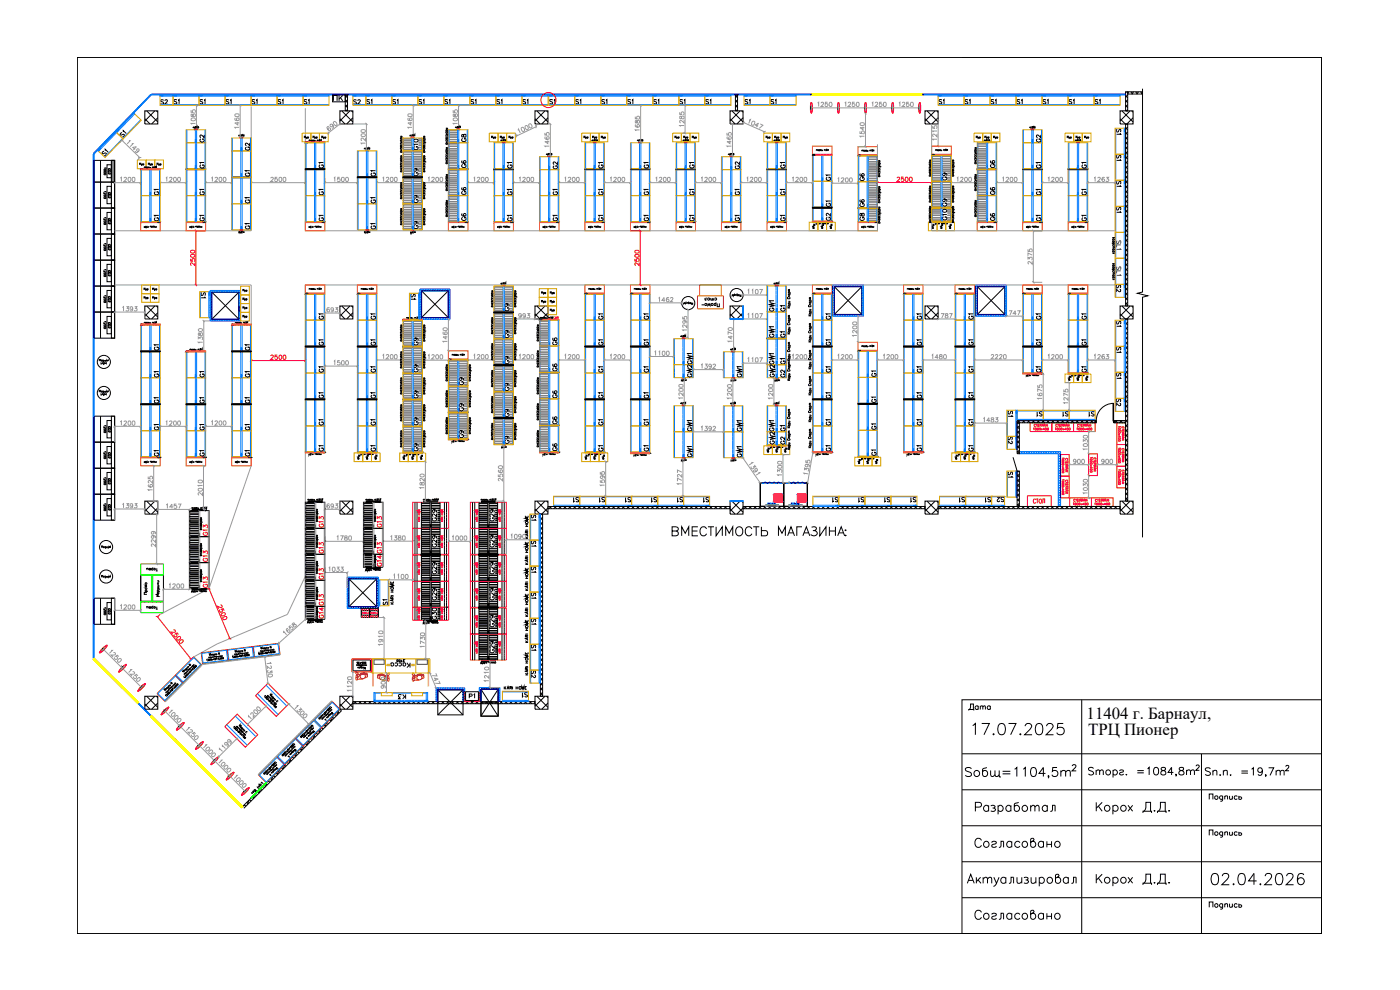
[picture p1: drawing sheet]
<svg xmlns="http://www.w3.org/2000/svg" width="420mm" height="297mm" viewBox="0 0 420 297" stroke-linecap="round" stroke-linejoin="round" font-family="sans-serif">
<defs><g id="words">
<g font-size="7.1">
<text x="291.4" y="245.5">Разработал</text>
<text x="362.3" y="266.7">02.04.2026</text>
</g>
<text font-size="6.6" x="290.7" y="221.5">17.07.2025</text>
<text font-size="6.2" x="291.4" y="255.4">Согласовано</text>
<g font-size="5.7">
<text x="200.4" y="161.9">ВМЕСТИМОСТЬ МАГАЗИНА:</text>
<text x="291.4" y="276.9">Согласовано</text>
</g>
<g font-size="5.3">
<text x="33.5" y="48" transform="rotate(-90 33.5 48)">S1</text>
<text x="289.6" y="214.5">Дата</text>
</g>
<g font-size="5">
<text x="326.1" y="215.8">11404 г. Барнаул,</text>
<text x="326.5" y="220.7">ТРЦ Пионер</text>
</g>
<text font-size="4.9" fill="#989898" x="38.8" y="42.3" transform="rotate(-90 38.8 42.3)">S1</text>
<g font-size="4.4" fill="#dda500">
<text x="46.9" y="32.5">S2</text>
<text x="104.8" y="32.5">S2</text>
</g>
<g font-size="4.4">
<text x="50.8" y="32.5">S1</text>
<text x="66.7" y="32.5">S1</text>
<text x="74.4" y="32.5">S1</text>
<text x="82.2" y="32.5">S1</text>
<text x="90" y="32.5">S1</text>
<text x="98.8" y="31.4">ПК</text>
<text x="109" y="32.5">S1</text>
<text x="116.8" y="32.5">S1</text>
<text x="140.1" y="32.5">S1</text>
<text x="147.8" y="32.5">S1</text>
<text x="155.6" y="32.5">S1</text>
<text x="171.4" y="32.5">S1</text>
<text x="179.2" y="32.5">S1</text>
<text x="195.1" y="32.5">S1</text>
<text x="210.6" y="32.5">S1</text>
<text x="222.2" y="32.5">S1</text>
<text x="230" y="32.5">S1</text>
<text x="280.5" y="32.5">S1</text>
<text x="288.2" y="32.5">S1</text>
<text x="296.3" y="32.5">S1</text>
<text x="304.1" y="32.5">S1</text>
<text x="311.9" y="32.5">S1</text>
<text x="319.6" y="32.5">S1</text>
<text x="327.4" y="32.5">S1</text>
<text x="337.3" y="41.6" transform="rotate(-90 337.3 41.6)">S1</text>
<text x="126.3" y="46.2" transform="rotate(-90 126.3 46.2)">G10</text>
<text x="72.3" y="54">G1</text>
<text x="94.5" y="51.5">G1</text>
<text x="110.1" y="54">G1</text>
<text x="140.8" y="51.5" transform="rotate(-90 140.8 51.5)">G6</text>
<text x="151" y="51.5">G1</text>
<text x="205.7" y="51.5">G1</text>
<text x="299.5" y="51.5" transform="rotate(-90 299.5 51.5)">G6</text>
<text x="309.7" y="51.5">G1</text>
<text x="323.5" y="51.5">G1</text>
<text x="337.3" y="49.4" transform="rotate(-90 337.3 49.4)">S1</text>
<text x="45.2" y="59.6">G1</text>
<text x="94.5" y="59.6">G1</text>
<text x="140.8" y="59.6" transform="rotate(-90 140.8 59.6)">G6</text>
<text x="151" y="59.6">G1</text>
<text x="164.7" y="59.6">G1</text>
<text x="205.7" y="59.6">G1</text>
<text x="219.4" y="59.6">G1</text>
<text x="260.3" y="55.4" transform="rotate(-90 260.3 55.4)">G6</text>
<text x="299.5" y="59.6" transform="rotate(-90 299.5 59.6)">G6</text>
<text x="309.7" y="59.6">G1</text>
<text x="323.5" y="59.6">G1</text>
<text x="72.3" y="62.1">G1</text>
<text x="110.1" y="62.1">G1</text>
<text x="250.1" y="63.1" transform="rotate(-90 250.1 63.1)">G1</text>
<text x="260.3" y="63.1" transform="rotate(-90 260.3 63.1)">G6</text>
<text x="333.7" y="64.9">S1</text>
<text x="48.7" y="67.4" transform="rotate(-90 48.7 67.4)">G1</text>
<text x="98.1" y="67.4" transform="rotate(-90 98.1 67.4)">G1</text>
<text x="140.8" y="67.4" transform="rotate(-90 140.8 67.4)">G6</text>
<text x="154.5" y="67.4" transform="rotate(-90 154.5 67.4)">G1</text>
<text x="168.3" y="67.4" transform="rotate(-90 168.3 67.4)">G1</text>
<text x="209.2" y="67.4" transform="rotate(-90 209.2 67.4)">G1</text>
<text x="219.4" y="67.4">G1</text>
<text x="250.1" y="67.4" transform="rotate(-90 250.1 67.4)">G2</text>
<text x="299.5" y="67.4" transform="rotate(-90 299.5 67.4)">G6</text>
<text x="313.3" y="67.4" transform="rotate(-90 313.3 67.4)">G1</text>
<text x="327" y="67.4" transform="rotate(-90 327 67.4)">G1</text>
<text x="337.3" y="76.2" transform="rotate(-90 337.3 76.2)">SL1</text>
<text x="337.3" y="84" transform="rotate(-90 337.3 84)">SL1</text>
<text x="337.3" y="88.9" transform="rotate(-90 337.3 88.9)">S2</text>
<text x="122.1" y="91">S1</text>
<text x="113.6" y="97" transform="rotate(-90 113.6 97)">G1</text>
<text x="250.1" y="97" transform="rotate(-90 250.1 97)">G1</text>
<text x="277.6" y="97" transform="rotate(-90 277.6 97)">G1</text>
<text x="313.3" y="97" transform="rotate(-90 313.3 97)">G1</text>
<text x="327" y="97" transform="rotate(-90 327 97)">G1</text>
<text x="337.3" y="99.1" transform="rotate(-90 337.3 99.1)">S1</text>
<text x="45.2" y="106.2">G1</text>
<text x="72.3" y="106.2">G1</text>
<text x="98.1" y="104.8" transform="rotate(-90 98.1 104.8)">G1</text>
<text x="113.6" y="104.8" transform="rotate(-90 113.6 104.8)">G1</text>
<text x="250.1" y="104.8" transform="rotate(-90 250.1 104.8)">G1</text>
<text x="277.6" y="104.8" transform="rotate(-90 277.6 104.8)">G1</text>
<text x="313.3" y="104.8" transform="rotate(-90 313.3 104.8)">G1</text>
<text x="327" y="104.8" transform="rotate(-90 327 104.8)">G1</text>
<text x="113.6" y="112.9" transform="rotate(-90 113.6 112.9)">G1</text>
<text x="327" y="112.9" transform="rotate(-90 327 112.9)">G1</text>
<text x="45.2" y="114.3">G1</text>
<text x="72.3" y="114.3">G1</text>
<text x="263.9" y="114.3" transform="rotate(-90 263.9 114.3)">G1</text>
<text x="333.7" y="114.7">S1</text>
<text x="45.2" y="122.1">G1</text>
<text x="72.3" y="122.1">G1</text>
<text x="94.5" y="120.6">G1</text>
<text x="110.1" y="120.6">G1</text>
<text x="126.3" y="120.6" transform="rotate(-90 126.3 120.6)">G9</text>
<text x="246.6" y="120.6">G1</text>
<text x="263.9" y="122.1" transform="rotate(-90 263.9 122.1)">G1</text>
<text x="274.1" y="120.6">G1</text>
<text x="337.3" y="123.1" transform="rotate(-90 337.3 123.1)">S2</text>
<text x="72.3" y="130.2">G1</text>
<text x="98.1" y="128.8" transform="rotate(-90 98.1 128.8)">G1</text>
<text x="113.6" y="128.8" transform="rotate(-90 113.6 128.8)">G1</text>
<text x="250.1" y="128.8" transform="rotate(-90 250.1 128.8)">G1</text>
<text x="263.9" y="130.2" transform="rotate(-90 263.9 130.2)">G1</text>
<text x="277.6" y="128.8" transform="rotate(-90 277.6 128.8)">G1</text>
<text x="45.2" y="137.9">G1</text>
<text x="72.3" y="137.9">G1</text>
<text x="94.5" y="136.5">G1</text>
<text x="110.1" y="136.5">G1</text>
<text x="263.9" y="137.9" transform="rotate(-90 263.9 137.9)">G1</text>
<text x="304.8" y="134.4" transform="rotate(-90 304.8 134.4)">S2</text>
<text x="301.3" y="144.3">S1</text>
<text x="298.1" y="151.7">S2</text>
<text x="63.1" y="161.9" transform="rotate(-90 63.1 161.9)">G13</text>
<text x="98.1" y="159.5" transform="rotate(-90 98.1 159.5)">G13</text>
<text x="115.4" y="159.5" transform="rotate(-90 115.4 159.5)">G13</text>
<text x="131.9" y="157.3" transform="rotate(-90 131.9 157.3)">G29</text>
<text x="149.2" y="157.3" transform="rotate(-90 149.2 157.3)">G29</text>
<text x="98.1" y="167.2" transform="rotate(-90 98.1 167.2)">G13</text>
<text x="131.9" y="165.5" transform="rotate(-90 131.9 165.5)">G29</text>
<text x="149.2" y="165.5" transform="rotate(-90 149.2 165.5)">G29</text>
<text x="63.1" y="169.7" transform="rotate(-90 63.1 169.7)">G13</text>
<text x="131.9" y="173.2" transform="rotate(-90 131.9 173.2)">G29</text>
<text x="149.2" y="173.2" transform="rotate(-90 149.2 173.2)">G29</text>
<text x="98.1" y="175" transform="rotate(-90 98.1 175)">G13</text>
<text x="98.1" y="182.7" transform="rotate(-90 98.1 182.7)">G13</text>
<text x="131.9" y="181.3" transform="rotate(-90 131.9 181.3)">G29</text>
<text x="149.2" y="181.3" transform="rotate(-90 149.2 181.3)">G29</text>
<text x="98.1" y="186.6" transform="rotate(-90 98.1 186.6)">G14</text>
<text x="149.2" y="189.1" transform="rotate(-90 149.2 189.1)">G29</text>
<text x="161.6" y="204.6" transform="rotate(-90 161.6 204.6)">S2</text>
<text x="118.2" y="211">K3</text>
</g>
<g font-size="4.4" fill="#989898">
<text x="58.9" y="32.5">S1</text>
<text x="124.5" y="32.5">S1</text>
<text x="132.3" y="32.5">S1</text>
<text x="187" y="32.5">S1</text>
<text x="202.8" y="32.5">S1</text>
<text x="75.8" y="46.2" transform="rotate(-90 75.8 46.2)">G2</text>
<text x="168.3" y="51.9" transform="rotate(-90 168.3 51.9)">G2</text>
<text x="223" y="51.9" transform="rotate(-90 223 51.9)">G2</text>
<text x="250.1" y="55.4" transform="rotate(-90 250.1 55.4)">G1</text>
<text x="337.3" y="57.1" transform="rotate(-90 337.3 57.1)">S1</text>
<text x="98.1" y="97" transform="rotate(-90 98.1 97)">G1</text>
<text x="333.7" y="106.9">S1</text>
<text x="98.1" y="112.9" transform="rotate(-90 98.1 112.9)">G1</text>
<text x="250.1" y="112.9" transform="rotate(-90 250.1 112.9)">G1</text>
<text x="277.6" y="112.9" transform="rotate(-90 277.6 112.9)">G1</text>
<text x="313.3" y="112.9" transform="rotate(-90 313.3 112.9)">G1</text>
<text x="45.2" y="130.2">G1</text>
<text x="304.8" y="126.3" transform="rotate(-90 304.8 126.3)">S1</text>
<text x="153.8" y="134.4" transform="rotate(-90 153.8 134.4)">G9</text>
<text x="115.4" y="167.2" transform="rotate(-90 115.4 167.2)">G13</text>
<text x="115.4" y="171.1" transform="rotate(-90 115.4 171.1)">G14</text>
<text x="131.9" y="187" transform="rotate(-90 131.9 187)">G30</text>
<text x="149.2" y="197.2" transform="rotate(-90 149.2 197.2)">G29</text>
</g>
<g font-size="4.4" fill="#f00">
<text x="163.7" y="32.5">S1</text>
<text x="313.3" y="43.7" transform="rotate(-90 313.3 43.7)">G2</text>
<text x="72.3" y="69.8">G1</text>
<text x="110.1" y="69.8">G1</text>
<text x="63.1" y="177.4" transform="rotate(-90 63.1 177.4)">G13</text>
</g>
<g font-size="4.4" fill="#007fff">
<text x="140.8" y="43.7" transform="rotate(-90 140.8 43.7)">G8</text>
<text x="126.3" y="54" transform="rotate(-90 126.3 54)">G9</text>
<text x="285" y="55.4" transform="rotate(-90 285 55.4)">G9</text>
<text x="126.3" y="62.1" transform="rotate(-90 126.3 62.1)">G9</text>
<text x="285" y="63.1" transform="rotate(-90 285 63.1)">G9</text>
<text x="126.3" y="69.8" transform="rotate(-90 126.3 69.8)">G9</text>
<text x="260.3" y="67.4" transform="rotate(-90 260.3 67.4)">G8</text>
<text x="285" y="67.4" transform="rotate(-90 285 67.4)">G10</text>
<text x="153.8" y="94.5" transform="rotate(-90 153.8 94.5)">G9</text>
<text x="126.3" y="104.8" transform="rotate(-90 126.3 104.8)">G9</text>
<text x="153.8" y="102.7" transform="rotate(-90 153.8 102.7)">G9</text>
<text x="126.3" y="112.9" transform="rotate(-90 126.3 112.9)">G9</text>
<text x="153.8" y="110.4" transform="rotate(-90 153.8 110.4)">G9</text>
<text x="140.1" y="116.8" transform="rotate(-90 140.1 116.8)">G9</text>
<text x="153.8" y="118.5" transform="rotate(-90 153.8 118.5)">G9</text>
<text x="140.1" y="124.5" transform="rotate(-90 140.1 124.5)">G9</text>
<text x="126.3" y="128.8" transform="rotate(-90 126.3 128.8)">G9</text>
<text x="153.8" y="126.3" transform="rotate(-90 153.8 126.3)">G9</text>
<text x="126.3" y="136.5" transform="rotate(-90 126.3 136.5)">G9</text>
<text x="140.1" y="132.6" transform="rotate(-90 140.1 132.6)">G9</text>
</g>
<g font-size="4.4" fill="#ff3f00">
<text x="246.6" y="136.5">G1</text>
<text x="274.1" y="136.5">G1</text>
</g>
<text font-size="4" fill="#f00" x="62.1" y="43.7" transform="rotate(-90 62.1 43.7)">G2</text>
<g font-size="4">
<text x="62.1" y="51.5" transform="rotate(-90 62.1 51.5)">G1</text>
<text x="181.7" y="51.5" transform="rotate(-90 181.7 51.5)">G1</text>
<text x="195.4" y="51.5" transform="rotate(-90 195.4 51.5)">G1</text>
<text x="236.4" y="51.5" transform="rotate(-90 236.4 51.5)">G1</text>
<text x="62.1" y="59.6" transform="rotate(-90 62.1 59.6)">G1</text>
<text x="181.7" y="59.6" transform="rotate(-90 181.7 59.6)">G1</text>
<text x="195.4" y="59.6" transform="rotate(-90 195.4 59.6)">G1</text>
<text x="236.4" y="59.6" transform="rotate(-90 236.4 59.6)">G1</text>
<text x="62.1" y="67.4" transform="rotate(-90 62.1 67.4)">G1</text>
<text x="181.7" y="67.4" transform="rotate(-90 181.7 67.4)">G1</text>
<text x="195.4" y="67.4" transform="rotate(-90 195.4 67.4)">G1</text>
<text x="236.4" y="67.4" transform="rotate(-90 236.4 67.4)">G1</text>
<text x="62.4" y="90.7" transform="rotate(-90 62.4 90.7)">S1</text>
<text x="236.4" y="94.5" transform="rotate(-90 236.4 94.5)">G1</text>
<text x="181.7" y="97" transform="rotate(-90 181.7 97)">G1</text>
<text x="195.4" y="97" transform="rotate(-90 195.4 97)">G1</text>
<text x="292.8" y="97" transform="rotate(-90 292.8 97)">G1</text>
<text x="167.9" y="104.8" transform="rotate(-90 167.9 104.8)">G6</text>
<text x="181.7" y="104.8" transform="rotate(-90 181.7 104.8)">G1</text>
<text x="195.4" y="104.8" transform="rotate(-90 195.4 104.8)">G1</text>
<text x="236.4" y="102.3" transform="rotate(-90 236.4 102.3)">G1</text>
<text x="292.8" y="104.8" transform="rotate(-90 292.8 104.8)">G1</text>
<text x="167.9" y="112.5" transform="rotate(-90 167.9 112.5)">G6</text>
<text x="195.4" y="112.9" transform="rotate(-90 195.4 112.9)">G1</text>
<text x="236.4" y="110.4" transform="rotate(-90 236.4 110.4)">G1</text>
<text x="62.1" y="114.3" transform="rotate(-90 62.1 114.3)">G1</text>
<text x="236.4" y="114.3" transform="rotate(-90 236.4 114.3)">G2</text>
<text x="62.1" y="122.1" transform="rotate(-90 62.1 122.1)">G1</text>
<text x="167.9" y="120.6" transform="rotate(-90 167.9 120.6)">G6</text>
<text x="181.7" y="120.6" transform="rotate(-90 181.7 120.6)">G1</text>
<text x="195.4" y="120.6" transform="rotate(-90 195.4 120.6)">G1</text>
<text x="292.8" y="120.6" transform="rotate(-90 292.8 120.6)">G1</text>
<text x="325.6" y="125.9">S1</text>
<text x="167.9" y="128.4" transform="rotate(-90 167.9 128.4)">G6</text>
<text x="181.7" y="128.8" transform="rotate(-90 181.7 128.8)">G1</text>
<text x="195.4" y="128.8" transform="rotate(-90 195.4 128.8)">G1</text>
<text x="236.4" y="130.5" transform="rotate(-90 236.4 130.5)">G1</text>
<text x="62.1" y="137.9" transform="rotate(-90 62.1 137.9)">G1</text>
<text x="167.9" y="136.5" transform="rotate(-90 167.9 136.5)">G6</text>
<text x="181.7" y="136.5" transform="rotate(-90 181.7 136.5)">G1</text>
<text x="195.4" y="136.5" transform="rotate(-90 195.4 136.5)">G1</text>
<text x="236.4" y="134.4" transform="rotate(-90 236.4 134.4)">G2</text>
<text x="292.8" y="136.5" transform="rotate(-90 292.8 136.5)">G1</text>
<text x="171.1" y="151.7">S1</text>
<text x="178.9" y="151.7">S1</text>
<text x="186.6" y="151.7">S1</text>
<text x="194.4" y="151.7">S1</text>
<text x="209.9" y="151.7">S1</text>
<text x="248.7" y="151.7">S1</text>
<text x="256.5" y="151.7">S1</text>
<text x="264.2" y="151.7">S1</text>
<text x="272" y="151.7">S1</text>
<text x="286.8" y="151.7">S1</text>
<text x="294.6" y="151.7">S1</text>
<text x="161.6" y="157.3" transform="rotate(-90 161.6 157.3)">S1</text>
<text x="161.6" y="172.9" transform="rotate(-90 161.6 172.9)">S1</text>
<text x="161.6" y="180.6" transform="rotate(-90 161.6 180.6)">S1</text>
<text x="161.6" y="188.4" transform="rotate(-90 161.6 188.4)">S1</text>
<text x="161.6" y="196.5" transform="rotate(-90 161.6 196.5)">S1</text>
<text x="155.6" y="210.3">S1</text>
</g>
<g font-size="4" fill="#989898">
<text x="181.7" y="112.9" transform="rotate(-90 181.7 112.9)">G1</text>
<text x="292.8" y="112.9" transform="rotate(-90 292.8 112.9)">G1</text>
<text x="310.1" y="125.9">S1</text>
<text x="317.9" y="125.9">S1</text>
<text x="62.1" y="130.2" transform="rotate(-90 62.1 130.2)">G1</text>
<text x="292.8" y="128.8" transform="rotate(-90 292.8 128.8)">G1</text>
<text x="202.1" y="151.7">S1</text>
<text x="161.6" y="165.1" transform="rotate(-90 161.6 165.1)">S1</text>
</g>
<text font-size="4" fill="#ff007f" x="117.1" y="182.7" transform="rotate(-90 117.1 182.7)">S1</text>
<g font-size="3.1">
<text x="33.9" y="53.6" transform="rotate(-90 33.9 53.6)">GD2</text>
<text x="33.9" y="60.7" transform="rotate(-90 33.9 60.7)">GD2</text>
<text x="33.9" y="68.4" transform="rotate(-90 33.9 68.4)">GD2</text>
<text x="33.9" y="76.2" transform="rotate(-90 33.9 76.2)">GD2</text>
<text x="33.9" y="84" transform="rotate(-90 33.9 84)">GD2</text>
<text x="33.9" y="91.7" transform="rotate(-90 33.9 91.7)">GD2</text>
<text x="33.9" y="99.8" transform="rotate(-90 33.9 99.8)">GD2</text>
<text x="33.9" y="138.6" transform="rotate(-90 33.9 138.6)">GD2</text>
<text x="33.9" y="146.4" transform="rotate(-90 33.9 146.4)">GD2</text>
<text x="117.8" y="199.7">2700</text>
</g>
<g font-size="3.1" fill="#989898">
<text x="33.9" y="130.9" transform="rotate(-90 33.9 130.9)">GD2</text>
<text x="33.9" y="154.2" transform="rotate(-90 33.9 154.2)">GD2</text>
<text x="33.9" y="185.6" transform="rotate(-90 33.9 185.6)">GD2</text>
</g>
</g></defs>
<g fill="none" stroke="#000" stroke-width=".3">
<path d="M23.2 17.2h.1M23.2 17.2h373.4v262.9h-373.4zM23.2 17.2h373.4M324.6 17.2h.1M360.6 17.2h.1M396.6 17.2h.1M243.3 32.2h.1M243.3 32h.1M243.3 32.6l.1 .2M243.4 32.5h.1M243.4 32.2h.1M243.3 32v.1"/>
<path d="M243.4 32.6h-.1M243.4 32.4v.1M251.4 32.2h.1M251.4 32.7l.1 .1M251.5 32.5h.1M251.5 32.2h.1M251.4 32.6h.1M251.5 32.6h-.1M251.5 32.4v.1M251.5 32l-.1 .1M259.5 32.2h.1M259.5 32h.2"/>
<path d="M259.6 32.6l.1 .2M259.6 32.5h.1M259.6 32.2h.1M259.6 32l.1 .1M259.7 32.6h-.2M259.7 32.4l-.1 .1M267.7 32.2h.1M267.7 32h.1M267.7 32.6l.1 .2M267.7 32.5h.1M267.7 32v.1M267.8 32.6h-.1"/>
<path d="M267.8 32.4l-.1 .1M275.8 32.7l.1 .1M275.9 32.5h.1M275.9 32.2h.1M275.8 32.2h.1M275.8 32.6h.1M275.9 32.6h-.1M275.9 32.4v.1M275.9 32l-.1 .1M28.2 54.6h6.2v7.8h-6.2zM28.2 48.1h6.2v6.5h-6.2zM30.2 48.1v53.4"/>
<path d="M32.1 55.9h1.3v5.2h-1.3zM33.4 54.6h1v7.8h-1zM33.4 48.1h1v6.5h-1zM91.6 50.7l5.9 .1zM91.6 50.8l5.9 .1zM107.3 53.1l5.8 .1zM107.3 53.2l5.8 .1zM28.2 78h6.2v7.8h-6.2zM28.2 62.4h6.2v7.8h-6.2zM28.2 70.2h6.2v7.8h-6.2zM32.1 79.3h1.3v5.2h-1.3zM32.1 63.7h1.3v5.2h-1.3z"/>
<path d="M32.1 71.5h1.3v5.2h-1.3zM33.4 78h1v7.8h-1zM33.4 62.4h1v7.8h-1zM33.4 70.2h1v7.8h-1zM28.2 85.8h6.2v7.8h-6.2zM28.2 93.6h6.2v7.9h-6.2zM32.1 87.2h1.3v5.2h-1.3zM32.1 94.9h1.3v5.2h-1.3zM33.4 85.8h1v7.8h-1zM33.4 93.6h1v7.9h-1zM205.2 90.8v.3l.2-.2 .2 .2v-.3M205.7 91.1l.2-.3 .1 .3"/>
<path d="M206 90.6l-.1 .2M206.1 90.9l.3-.1v.3M206.1 90.8v.3M206.6 90.9h.3l-.3 .1M206.8 90.6l-.2 .1v.4M207.5 90.8v.5h.4v-.5M219.7 88.4v.4l.2-.3 .2 .3v-.4M220.2 88.8l.2-.4 .1 .4M220.5 88.2l-.1 .2M220.7 88.5l.2-.1v.4M220.7 88.4v.4M221.1 88.5h.3l-.3 .2"/>
<path d="M221.3 88.3h-.2v.5M222.1 88.4v.5h.3v-.5M29.8 117.7v-.6h.3v.6M29.8 108.4v-.5h.3v.5M30.3 118v.5h.3M30.3 108.7v.5h.3M30.7 118h.1M30.7 108.7h.1M30.7 108.9v.3M30.7 118.2v.3M31.1 117.4l-.3 .1 .3 .1M31.1 117.3v.5h-.3"/>
<path d="M31.1 108.3h-.3v-.3l.3 .1v.4h-.3M31.2 118.2v.4l-.2 .1M31.2 118.3h-.3l.3 .1M31.2 108.9v.4l-.2 .1M31.2 109h-.3l.3 .2M31.3 117.3l.1 .4 .2-.2M31.3 108l.1 .4 .2-.2M31.4 118.3l.2-.1 .1 .3M31.4 109l.2-.1 .1 .3M31.4 108.7v.5M31.4 118v.5M31.6 108v.4"/>
<path d="M31.6 117.3v.4M31.7 117.3l.1 .4 .1-.4M31.7 108l.1 .4 .1-.4M31.8 117.7l-.1 .1M31.8 108.4l-.1 .1M31.9 118.2h.1M31.9 108.9h.1M31.9 118l.1 .5M31.9 108.7l.1 .5M32.1 117.7v-.4l.1 .3 .3-.3v.4M32.1 108.4v-.4l.1 .3 .3-.3v.4M28.2 124.9h6.2v7.8h-6.2z"/>
<path d="M28.2 132.7h6.2v7.8h-6.2zM30.2 124.9v31.2M32.1 126.2h1.3v5.2h-1.3zM32.1 134h1.3v5.2h-1.3zM33.4 124.9h1v7.8h-1zM33.4 132.7h1v7.8h-1zM28.2 148.3h6.2v7.8h-6.2zM28.2 140.5h6.2v7.8h-6.2zM32.1 149.6h1.3v5.2h-1.3zM32.1 141.8h1.3v5.2h-1.3zM33.4 148.3h1v7.8h-1zM33.4 140.5h1v7.8h-1z"/>
<path d="M157.7 159h.8M158.1 159.8l-.1-.4-.3-.1v.5h.8M158.5 159.3l-.4 .3M28.2 179.5h6.2v7.8h-6.2zM30.2 179.5v7.8M30.5 173.2v-.5h.3v.5M30.5 164.3v-.5h.3v.5M31.7 172.9l-.3 .1 .3 .1M31.7 172.8v.5h-.2M31.7 164.1h-.3l.1 .2 .2-.1M31.7 164v.5h-.2M31.9 172.8l.1 .4 .2-.1"/>
<path d="M31.9 164l.1 .3 .2-.1M32.2 164v.3M32.2 172.8v.4M32.3 172.8l.2 .4 .2-.4M32.3 164l.2 .3 .2-.3M32.5 173.2l-.2 .2M32.5 164.3l-.2 .2M32.8 173.2v-.4l.2 .3 .1-.3v.4M32.8 164.3v-.3l.2 .2 .1-.2v.3M33.4 179.5h1v7.8h-1zM117.2 174.5v.5h.9v-.5M117.2 177.7h.9"/>
<path d="M117.2 177.1h.9M117.7 174.7v.3M117.7 177.1v.6M118.1 175.3h-.9l.9 .3-.9 .3h.9M157.7 166.8h.8M157.7 174.6h.8M158.1 167.7l-.1-.5h-.3v.5h.8M158.1 175.5l-.1-.5-.3-.1v.6h.8M158.5 160.1l-.8 .3 .8 .3M158.5 167.9l-.8 .3 .8 .3M158.5 167.1l-.4 .3M158.5 174.9l-.4 .3"/>
<path d="M30.6 194.8v.2M30.7 194.8l.1 .1M30.7 194.8h.1M30.8 194.8h.1M30.9 194.7v.1M31 194.6h.1M30.9 194.5l.1 .1M31 194.5l.1 .1M31.1 194.4l.1 .1M31.1 194.5h.1M31.1 194.4h.1M32.1 180.8h1.3v5.2h-1.3z"/>
<path d="M157.7 182.4h.8M157.7 190.2h.8M157.7 198.4h.8M158.1 183.2l-.1-.4-.3-.1v.5h.8M158.1 191.1l-.1-.5h-.3v.5h.8M158.1 198.4v.6M158.5 182.7l-.4 .3M158.5 190.5l-.4 .3M36.4 200.6v.1M36.4 200.6h.1M36.6 200.6h.1M36.6 200.5h.1"/>
<path d="M36.7 200.3h.1M36.8 200.3h.1M36.9 200.3h.1M36.9 200.1v.1M36.9 200.1l-.1 .1M42.1 206.4v.1M42.2 206.3h.1M42.3 206.3h.1M42.3 206.2l.1 .1M42.4 206.2h.1M42.4 206.1h.1M42.5 206.1h.1"/>
<path d="M42.6 206.1h.1M42.6 206h.1M42.6 205.9h.1M42.7 205.9l-.1 .1M49.2 213.4h.1M49.2 213.4l-.1 .2M49.3 213.3h.1M49.5 213.2h.1M49.5 213.1h.1M49.6 213.1h.1M49.6 213h.1M53.7 218v.1"/>
<path d="M53.7 218h.1M53.9 217.9v.1M53.9 217.9l.1 .1M53.9 217.9h.1M54 217.7h.1M54.1 217.7h.1M54.2 217.6v.1M54.2 217.5l.1 .1M54.2 217.6h.1M151.3 206v.8M151.5 206.4l.4 .4M151.9 206l-.6 .5"/>
<path d="M152.1 206.8l.4-.8 .3 .8M152.3 206.5h.3M153 206.4h.5v-.3l-.5-.1v.8M153.3 206.4l.3 .4M153.8 206v.8M288.7 210h107.9v70.1h-107.9zM324.6 210v70.1M59.5 223.8h.1M59.6 223.8l-.1 .1M59.7 223.7h.1M59.8 223.6l-.1 .1M59.8 223.5h.1"/>
<path d="M59.9 223.4l.1 .1M59.9 223.5h.1M59.9 223.3l.2 .1M59.9 223.4h.1M60 223.3h.1M64.1 228.4v.1M64.1 228.4h.1M64.2 228.3h.1M64.2 228.2l.1 .1M64.4 228.2l-.1 .1M64.4 228.1h.1M64.5 228h.1"/>
<path d="M64.5 227.9l.2 .1M64.6 227.9l-.1 .1M68.7 233v.1M68.7 232.9h.1M68.8 232.9h.1M68.9 232.9h.1M68.9 232.8v.1M69 232.7h.1M69 232.7l.1 .1M69.1 232.6h.1M69.1 232.6v.1M69.2 232.6h.1"/>
<path d="M69.2 232.5v.1M69.2 232.5h.1M73.3 237.5v.1M73.5 237.5h.1M73.4 237.6l-.1 .1M73.6 237.3h.1M73.7 237.3h.1M73.7 237.2l.1 .1M73.9 237.2h-.2M75.4 237.9l.5 .1M75.6 237.6l.1 .6M76.7 237.1l-.2 .2 .1 .2 .3-.2-.4-.5-.2 .2-.1 .2 .3 .1"/>
<path d="M77.1 236.2l.5 .4M77.4 235.9l.3 .3 .1-.3M77.5 236.4l-.1 .1M77.6 235.7l.4 .4M77.8 235.2l-.1 .2 .4 .4M77.8 235.6l.2-.3 .2 .1 .1 .3h-.3M78.2 235.1l.3 .3M78.3 235l.3-.3 .4 .5M78.6 235.5h.1M288.7 226.2h107.9M288.7 237h107.9M291.5 230.7a1.04 1.04 0 0 0-1.8 .2l.3 .4 1.3 .5 .2 .8a1.21 1.21 0 0 1-1.8 0"/>
<path d="M296.1 230.3l-1.1 .4-.1 1.7a.88 .88 0 0 0 1.1 .4 .88 .88 0 0 0 .5-1.1 .88 .88 0 0 0-1.1-.5l-.5 .3M297.3 231.2l.2 1.7 .5 .1 .6-.6M298.6 231.2l.1 1.7 .5 .1 .7-.6M299.9 231.2v1.8h.2v.4M300.9 231.4h2.3M300.9 232.2h2.3M304.5 230.8l.7-.5v2.7M307.1 230.8l.6-.5v2.7M309.7 230.4a.87 .87 0 0 1 1.2 .4 1.4 1.4 0 0 1-.9 2.2 1.76 1.76 0 0 1-.3-2.6zM313.8 232.1h-2l1.3-1.8v2.7M314.8 232.9h-.3h.3l-.3 .6M317.2 230.3h-1.2l-.2 1.1a.94 .94 0 0 1 1.5 0 .94 .94 0 0 1-.2 1.4 .94 .94 0 0 1-1.4-.4"/>
<path d="M318.4 231.7l.6-.5 .7 .1 .1 1.7M318.4 231.2v1.8M319.8 231.7l.6-.5 .7 .1 .1 1.7M321.8 229.9l.4-.5 .5 .1 .2 .3-.1 .4-1.1 1.1h1.3M328.2 230.6a.84 .84 0 0 0-.8-.4 .84 .84 0 0 0-.7 .6l.2 .3 1 .4 .3 .7a.98 .98 0 0 1-1.5 0M329 231.4l.5-.4 .4 .1 .1 1.4M329 231v1.5M330 231.4l.6-.4 .4 .1 .1 1.4M334 231.3a.73 .73 0 0 1 1.1-.1 .73 .73 0 0 1 0 1.1 .73 .73 0 0 1-1.1-.1M334 231v2.3M336 231.3a.67 .67 0 0 1 1.2 0l-.3 .4-.8 .2-.1 .3a.67 .67 0 0 0 1.2 0M337.9 232.4h.2z"/>
<path d="M341.3 231.2h2M341.3 231.9h2M344.4 230.7l.5-.5v2.3M346.5 230.4a.74 .74 0 0 1 1.1 .3l.1 .5a1 1 0 0 1-.6 1.3h-.2a1.41 1.41 0 0 1-.4-2.1zM348.6 230.4a.45 .45 0 0 0 .2 .7l.4 .1a.66 .66 0 0 1 .7 .6 .66 .66 0 0 1-.5 .7l-.8-.1-.2-.3a1.1 1.1 0 0 1 1.3-1.1l.1-.4a.81 .81 0 0 0-1.2-.2zM352.2 231.8h-1.7l1.1-1.6v2.3M353 232.4h-.2h.2l-.2 .5M354 230.4a.45 .45 0 0 0 .2 .7l.5 .1a.66 .66 0 0 1 .6 .6 .66 .66 0 0 1-.5 .7l-.8-.1-.2-.3a1.11 1.11 0 0 1 1.3-1.1l.1-.4a.81 .81 0 0 0-1.2-.2zM356.1 231.4l.5-.4 .6 .1 .1 1.4M356.1 231v1.5M357.3 231.4l.5-.4 .5 .1 .2 1.4M359 229.9l.3-.4 .6 .3-1 1.3h1"/>
<path d="M360.6 226.2v53.9M362.9 239.8v-1.6h1.1v1.6M363.2 230.7a.85 .85 0 0 0-.8-.4 .85 .85 0 0 0-.7 .6l.4 .4 .9 .4 .2 .6a.98 .98 0 0 1-1.5 0M364 231.5a.76 .76 0 0 1 1.1-.3l.1 1.4M364 231.1v1.5M366 232.5h.3zM366.9 239a.52 .52 0 0 0-.7-.1 .52 .52 0 0 0 0 .8 .52 .52 0 0 0 .7-.1M366.9 238.8l-.1 1.4-.5 .1M367.1 231.5l.6-.4 .5 .1 .1 1.4M367.1 231.1v1.5M367.6 239.1l.2-.3h.5l.1 1M367.6 238.8v1"/>
<path d="M369 238.8l.1 1h.4l.4-.2M369.2 232.5h.2zM369.9 238.8v1M371.3 239a.52 .52 0 0 0-.7-.1 .52 .52 0 0 0 0 .8 .52 .52 0 0 0 .7-.1M371.8 239.3a.44 .44 0 0 1 .6-.2 .44 .44 0 0 1 .2 .6l-.3 .1-.5-.1M371.8 238.8v1M372.6 231.3h1.9M372.6 232h1.9M375.6 230.8l.6-.4v2.2M378.9 231.1a.7 .7 0 0 1-1 .7 .7 .7 0 0 1-.3-1.1 .7 .7 0 0 1 1.1 0 1.11 1.11 0 0 1 .2 1.3 1.11 1.11 0 0 1-1.2 .5l-.1-.2M380 232.5h-.2h.2l-.2 .6M380.7 230.4h1.6l-1.1 2.2"/>
<path d="M383 231.5l.5-.4 .6 .1 .1 1.4M383 231.1v1.5M384.2 231.5a.76 .76 0 0 1 1.1-.3l.1 1.4M385.9 230l.3-.4 .6 .3-.2 .6-.8 .8h1.1M288.7 247.8h107.9M288.7 258.6h107.9M329 240.7v2.7M329.6 241.9l1.2 1.5M330.8 240.7l-1.8 1.8M334 242a.87 .87 0 0 1 1.3-.1 .87 .87 0 0 1 0 1.3 .87 .87 0 0 1-1.3-.2M334 241.6v2.7M338.5 241.6l1.4 1.8"/>
<path d="M339.9 241.6l-1.4 1.8M343 243.9v-.5h2.6v.5M343.3 243.4l.6-1.1v-1.6h1.4v2.7M346.5 243.1v.3zM347.4 243.9v-.5h2.6v.5M347.6 243.4l.7-1.1v-1.6h1.4v2.7M350.8 243.1v.3zM362.9 250.6v-1.6h1.1v1.6M366.9 249.8a.52 .52 0 0 0-.7-.1 .52 .52 0 0 0 0 .8 .52 .52 0 0 0 .7-.1M366.9 249.6l-.1 1.4-.5 .1M367.6 249.9l.2-.3h.5l.1 1M367.6 249.6v1"/>
<path d="M369 249.6l.1 1h.4l.4-.3M369.9 249.6v1M371.3 249.8a.52 .52 0 0 0-.7-.1 .52 .52 0 0 0 0 .8 .52 .52 0 0 0 .7-.1M371.8 250a.45 .45 0 0 1 .6-.1 .45 .45 0 0 1 .2 .6l-.3 .1-.5-.1M371.8 249.6v1M288.7 269.4h107.9M290.3 265l1-2.7 1.1 2.7M290.7 264.1h1.3M293 263.2v1.8M293.5 264l.9 1M294.3 263.2l-1.3 1.3M295 263.8l.7-.6 .5 .1 .2 1.7"/>
<path d="M295 263.2v1.8M296.4 263.8l.6-.6 .5 .1 .1 1.7M298.3 263.2l.8 1.8 .7-1.8M299.1 265l-.6 .8-.4 .1M301.9 263.6a.86 .86 0 0 0-1.3-.1 .86 .86 0 0 0 0 1.3 .86 .86 0 0 0 1.3-.1M301.9 263.2v1.8M302.8 265l.5-.1 .1-1.7h.8v1.8M305.2 263.2l.1 1.7 .7 .1 .6-.5M306.6 263.2v1.8M307.3 263.3a.9 .9 0 0 1 1.3 .3l-.2 .3-.6 .1M308.2 264a.51 .51 0 0 1 .5 .5 .51 .51 0 0 1-.5 .5l-.9-.1M309.4 263.2l.2 1.7 .6 .1 .7-.5"/>
<path d="M310.9 263.2v1.8M311.9 263.6a.86 .86 0 0 1 1.3-.1 .86 .86 0 0 1 0 1.3 .86 .86 0 0 1-1.3-.1M311.9 263.2v2.7M317.3 263.2a.89 .89 0 0 1 1.1 .6 .89 .89 0 0 1-.5 1.1 .89 .89 0 0 1-1.1-.4v-1.9l.8-.3 .2 .4-.1 .3-.9 .6M320.6 263.6a.86 .86 0 0 0-1.2-.1 .86 .86 0 0 0 0 1.3 .86 .86 0 0 0 1.2-.1M320.6 263.2v1.8M321.5 265l.6-.1 .1-1.7h.7v1.8M329 262.3v2.7M329.6 263.5l1.2 1.5M330.8 262.3l-1.8 1.8M334 263.6a.87 .87 0 0 1 1.3-.1 .87 .87 0 0 1 0 1.3 .87 .87 0 0 1-1.3-.2M334 263.2v2.7"/>
<path d="M338.5 263.2l1.4 1.8M339.9 263.2l-1.4 1.8M343 265.5v-.5h2.6v.5M343.3 265l.6-1.2v-1.5h1.4v2.7M346.4 264.9h.2zM347.4 265.5v-.5h2.6v.5M347.6 265l.7-1.2v-1.5h1.4v2.7M350.7 264.9h.3zM362.9 272.2v-1.6h1.1v1.6M366.9 271.4a.52 .52 0 0 0-.7-.1 .52 .52 0 0 0 0 .8 .52 .52 0 0 0 .7-.1M366.9 271.1l-.1 1.5-.5 .1M367.6 271.5l.3-.4 .4 .1 .1 1"/>
<path d="M367.6 271.1v1.1M369 271.1l.1 1 .4 .1 .4-.3M369.9 271.1v1.1M371.3 271.4a.52 .52 0 0 0-.7-.1 .52 .52 0 0 0 0 .8 .52 .52 0 0 0 .7-.1M371.8 271.6a.45 .45 0 0 1 .6-.1 .45 .45 0 0 1 .2 .6l-.3 .1-.5-.1M371.8 271.1v1.1"/>
<circle cx="206.6" cy="90.9" r="1.97"/>
<circle cx="207.2" cy="91" r=".18"/>
<circle cx="221.1" cy="88.5" r="1.97"/>
<circle cx="221.7" cy="88.6" r=".18"/>
<circle cx="30.5" cy="117.5" r=".18"/>
<circle cx="30.5" cy="108.2" r=".16"/>
<circle cx="31.2" cy="117.9" r="1.97"/>
<circle cx="31.2" cy="108.6" r="1.97"/>
<circle cx="31.1" cy="173" r=".18"/>
<circle cx="31.1" cy="164.2" r=".18"/>
<circle cx="31.8" cy="173" r="1.97"/>
<circle cx="31.8" cy="164.1" r="1.97"/>
<circle cx="117.6" cy="176.5" r=".38"/>
<circle cx="158" cy="197.7" r=".37"/>
<circle cx="76" cy="237.6" r=".2"/>
<circle cx="293.1" cy="232.1" r=".9"/>
<circle cx="332.5" cy="231.7" r=".75"/>
<circle cx="365" cy="239.3" r=".52"/>
<circle cx="332.2" cy="242.5" r=".88"/>
<circle cx="337.1" cy="242.5" r=".88"/>
<circle cx="365" cy="250.1" r=".52"/>
<circle cx="315" cy="264.1" r=".9"/>
<circle cx="332.2" cy="264.1" r=".88"/>
<circle cx="337.1" cy="264.1" r=".88"/>
<circle cx="365" cy="271.7" r=".54"/>
</g>
<g fill="none" stroke="#f00" stroke-width=".3">
<path d="M243.4 33.9a3.8 3.8 0 0 1 .2-3.1l.2 1.5-.2 1.6M243.5 30.9l-.2 1.4 .2 1.5v-2.9M243.5 33.8v.1zM243.5 30.8v.2zM243.6 30.9l.1 1.4-.1 1.5M243.6 33.9h-.2M251.5 30.8l-.2 1.5 .2 1.6M251.6 30.8l.3 1.2-.3 1.9-.2-1.2zM251.6 33.8v.1zM251.6 30.8v.2zM251.6 30.9v3M251.7 30.8l.3 1.5-.3 1.6"/>
<path d="M259.7 33.9a3.8 3.8 0 0 1 .1-3.1l.3 1.5-.2 1.6M259.7 30.9l-.2 1.4 .2 1.5v-2.9M259.7 33.8l.1 .1zM259.7 30.8l.1 .2zM259.8 30.9l.2 1.4-.2 1.5M259.9 33.9h-.2M267.8 30.9l-.1 1.4 .1 1.5 .1-2.9M267.8 33.8l.1 .1zM267.8 30.8l.1 .2zM267.9 30.9l.2 1.4-.2 1.5M268 33.9h-.2M268 33.9a3.8 3.8 0 0 0-.2-3.1l-.2 1.5 .2 1.6"/>
<path d="M275.9 30.8l-.2 1.5 .2 1.6M276 30.8l.2 1.2-.2 1.9-.2-1.2zM276 33.8v.1zM276 30.8v.2zM276 30.9v3M276.1 30.8l.2 1.5-.2 1.6M269.3 53.5a.37 .37 0 0 1 .5-.3 .37 .37 0 0 1 0 .6l-.6 .7h.9M271.2 53.2h-.7v.5a.46 .46 0 0 1 .7 0 .46 .46 0 0 1-.1 .7 .46 .46 0 0 1-.6-.2M271.9 53.2a.6 .6 0 0 1 .6 .6 .6 .6 0 0 1-.6 .6l-.2-.5zM279.6 54.4v.4h-16.3v3.6M57.2 77.7v.6l.5 .1a.46 .46 0 0 1 0-.7 .46 .46 0 0 1 .7 .1 .46 .46 0 0 1-.2 .6M57.2 75.3a.65 .65 0 0 1 .8-.3 .65 .65 0 0 1 .4 .8 .66 .66 0 0 1-.8 .2 .66 .66 0 0 1-.4-.7z"/>
<path d="M58.5 78.8v.9l-.9-.8-.4 .2v.4l.3 .1M61.7 69.2h-2.9v16.3M189.2 69.2h2.9v16.3M190.5 77.7v.6l.6 .1a.45 .45 0 0 1-.1-.7 .45 .45 0 0 1 .7 .1 .45 .45 0 0 1-.2 .6M190.6 75.3a.66 .66 0 0 1 .8-.3 .66 .66 0 0 1 .4 .8 .65 .65 0 0 1-.9 .2 .65 .65 0 0 1-.3-.7zM191.8 78.8v.9l-1.1-.8-.2 .5 .3 .2M232.6 85.8h1M75.4 108.1h.1M81.3 106.8l.2-.3 .5 .2v.3l-.8 .9h.9M83.2 106.5h-.6l-.1 .6a.47 .47 0 0 1 .7 0 .47 .47 0 0 1-.1 .7 .47 .47 0 0 1-.6-.2M83.9 106.6a.58 .58 0 0 1 .7 .6 .58 .58 0 0 1-.7 .6l-.2-.5zM85.1 106.6a.58 .58 0 0 1 .7 .6 .58 .58 0 0 1-.7 .6l-.2-.5z"/>
<path d="M91.6 104.1v4.1h-16.2M204.7 113.3h.9M204.7 101.6h.9M219.6 113.4h.9M219.6 105.6h.9M204.7 137.3h.9M204.7 121.7h.9M219.6 121.8h.9M219.6 137.4h.9M232.6 121.8h1M309.1 126.9h6.6v2.6h-6.6zM310.2 128.5l.1-.1v.7"/>
<path d="M310.8 127.5v-.1a.3 .3 0 0 0-.4 0 .3 .3 0 0 0 0 .4 .3 .3 0 0 0 .4 .1v-.1M311.1 127.3v.7M311.5 127.6h.4M311.9 127.3h-.4v.7h.4M312 128l.1-.7h.3v.7M312.5 128.6l.3 .5M312.6 128l.1-.7h.4v.7M312.8 128.6l-.3 .5M313.2 128l.3-.7 .2 .7M313.3 127.7h.3M313.5 128.8h-.5l.3-.4v.7M313.8 127.3l.3 .4 .4-.4"/>
<path d="M314.1 127.6l-.3 .4M314.1 127.7h.1M314.1 127.3v.7M314.2 127.6l.3 .4M315.7 126.9h6.5v2.6h-6.5zM316.6 128.5l.2-.1v.7M317.3 127.5l-.3-.2-.1 .2 .1 .5 .3-.2M317.6 127.3v.7M318 127.6h.4M318.3 136.4h2.6v6.5h-2.6zM318.4 127.3h-.4v.7h.4M318.5 128l.1-.7h.4v.7"/>
<path d="M318.7 139.7l.4 .3M319 128.6l.3 .5M319.1 128l.1-.7h.4v.7M319.1 139.7l-.4 .3M319.2 137.4l.1 .1h-.6M319.3 128.6l-.3 .5M319.7 128l.3-.7 .2 .7M319.8 139.1v-.4h.6v.4M319.8 139.2l.6 .1v.3h-.6M319.8 139.8l.6 .1v.4h-.6M319.8 138.3h.6M319.8 127.7h.3"/>
<path d="M319.9 138a.29 .29 0 0 1 0-.4 .29 .29 0 0 1 .4 0 .29 .29 0 0 1 .1 .4h-.1M320 128.8h-.5l.4-.4v.7M320.1 138.7v.4M320.3 127.3l.3 .4 .4-.4M320.4 138.1v.4M320.6 127.6l-.3 .4M320.6 127.7h.1M320.6 127.3v.7M320.7 127.6l.3 .4M322.2 126.9h6.5v2.6h-6.5zM323.2 128.5l.1-.1v.7M323.8 127.5h-.4l.1 .4 .3-.1"/>
<path d="M323.9 127.3h.4M324.1 127.3v.7M324.5 127.6h.4M324.9 127.3h-.4v.7h.4M325 128l.1-.7h.3v.7M325.5 128.6l.3 .5M325.6 128l.1-.7h.4v.7M325.8 128.6l-.3 .5M326.2 128l.3-.7 .2 .7M326.3 127.7h.3M326.5 128.8h-.5l.3-.4v.7M326.7 136.2h2.6v6.5h-2.6z"/>
<path d="M326.8 127.3l.3 .4 .4-.4M327.1 127.6l-.3 .4M327.1 127.7h.1M327.1 127.3v.7M327.2 127.6l.3 .4M327.2 139.5l.4 .4M327.6 139.5l-.4 .4M327.7 137.1l.1 .2h-.6M328.2 138.9v-.4h.7v.4M328.2 139l.7 .1v.4h-.7M328.2 139.6l.7 .1v.4h-.7M328.2 138.1h.7"/>
<path d="M328.4 137.8l-.2-.3 .3-.1 .4 .1-.2 .3M328.6 138.5v.4M328.9 137.9v.4M335.2 126.9h2.6v6.5h-2.6zM335.2 133.4h2.6v6.5h-2.6zM335.2 139.9h2.6v6.5h-2.6zM335.6 131h.7l-.5-.3v.5M335.6 137.5h.7l-.5-.3v.5M335.6 130.2l.5 .3M335.6 136.7l.5 .4M336.1 130.2l-.5 .3M336.1 136.7l-.5 .4"/>
<path d="M336.2 127.8l.1 .2h-.7M336.2 134.4l.1 .1h-.7M336.7 129.6v-.4h.6v.4M336.7 129.7l.6 .1v.4h-.6M336.7 130.3l.6 .1v.4h-.6M336.7 130.9l.6 .3-.6 .2 .4 .4M336.7 136.1v-.4h.6v.4M336.7 136.2l.6 .1v.3h-.6M336.7 136.8l.6 .1v.4h-.6M336.7 137.4l.6 .3-.6 .2M336.7 138.3h.6M336.7 128.8h.6"/>
<path d="M336.7 131.8h.6M336.7 135.3h.6M336.7 138l.4 .2M336.9 128.5a.27 .27 0 0 1 0-.4 .27 .27 0 0 1 .3 0 .27 .27 0 0 1 0 .4M336.9 135a.27 .27 0 0 1 0-.4 .27 .27 0 0 1 .3 0 .27 .27 0 0 1 0 .4M336.9 131v.3M336.9 137.5v.3M337 131.8h.1M337 138.3h.1M337 129.2v.4M337 135.7v.4M337.1 131.9l-.4 .3"/>
<path d="M337.1 138.4l-.4 .3M337.3 131.5l-.3 .3 .3 .4M337.3 138l-.3 .3 .3 .4M337.3 128.6v.4M337.3 135.1v.4M318.3 142.9h2.6v6.5h-2.6zM318.7 140.5h.6l-.4-.3v.5M318.7 147.1h.6l-.4-.4v.5M318.7 146.2l.4 .3M319.1 146.2l-.4 .3M319.2 143.8l.1 .2h-.6M319.8 140.4l.6 .3-.6 .2"/>
<path d="M319.8 145.6v-.4h.6v.4M319.8 145.7l.6 .1v.4h-.6M319.8 146.3l.6 .1v.4h-.6M319.8 146.9l.6 .3-.6 .2M319.8 141l.4 .3M319.8 141.3h.6M319.8 144.8h.6M319.8 147.5l.4 .3M319.8 147.8h.6M319.9 144.5l-.1-.3 .2-.2 .4 .2-.1 .3M320 140.5v.3M320 147v.3"/>
<path d="M320.1 141.3h.1M320.1 147.8h.1M320.1 145.2v.4M320.2 141.4l-.4 .3M320.2 147.9l-.4 .3M320.4 141l-.3 .3 .3 .4M320.4 147.5l-.3 .3 .3 .4M320.4 144.6v.4M321 149.4h6.6v2.6h-6.6zM322 151l.2-.1v.6M322.7 150v-.1a.28 .28 0 0 0-.5 .2 .29 .29 0 0 0 .5 .3v-.1M322.8 149.8h.4"/>
<path d="M323 149.8v.6M323.4 150.1h.4M323.8 149.8h-.4v.6h.4M323.9 150.4l.1-.6h.3v.6M324.4 151.1l.3 .4M324.5 150.4l.1-.6h.3v.6M324.7 151.1l-.3 .4M325.2 150.2h.3M325.4 151.3h-.5l.3-.4v.6M325.7 149.8l.3 .3 .3-.3M326 150.1l-.4 .3-.2-.6-.3 .6M326 150.1h.1"/>
<path d="M326 149.8v.6M326.1 150.1l.2 .3M327.2 140.3h.6l-.4-.3v.5M327.6 149.4h6.4v2.6h-6.4zM328.2 140.2l.7 .3-.7 .2 .4 .4M328.2 141.1h.7M328.5 140.3v.3M328.5 151l.2-.1v.6M328.6 141.1h.1M328.6 141.2l-.4 .3M328.9 140.8l-.3 .3 .3 .4M329.2 150v-.1a.28 .28 0 0 0-.4 0 .28 .28 0 0 0 0 .4 .28 .28 0 0 0 .4 0"/>
<path d="M329.3 149.8h.4M329.5 149.8v.6M329.9 150.1h.3M330.3 149.8h-.4v.6h.4M330.4 150.4l.1-.6h.3v.6M330.9 151.1l.3 .4M331 150.4l.1-.6h.4v.6M331.2 151.1l-.3 .4M331.6 150.4l.2-.6 .3 .6M331.7 150.2h.3M331.9 151.3h-.5l.3-.4v.6M332.2 149.8l.3 .3 .4-.3"/>
<path d="M332.4 150.1l-.2 .3M332.5 150.1h.1M332.5 149.8v.6M332.6 150.1l.3 .3M335.6 144h.7l-.5-.3v.5M335.6 143.2l.5 .3M336.1 143.2l-.5 .3M336.2 140.9l.1 .1h-.7M336.7 142.6v-.4h.6v.4M336.7 142.7l.6 .1v.4h-.6M336.7 143.3l.6 .2v.3h-.6M336.7 143.9l.6 .3-.6 .2"/>
<path d="M336.7 141.8h.6M336.7 144.5l.4 .3M336.7 144.9h.6M336.9 141.5a.27 .27 0 0 1 0-.4 .27 .27 0 0 1 .3 0 .27 .27 0 0 1 0 .4M336.9 144v.3M337 144.9h.1M337 142.2v.4M337.1 144.9l-.4 .3M337.3 144.5l-.3 .4 .3 .3M337.3 141.6v.5M62.7 176.6l6.3 15M29.9 195.9h.1"/>
<path d="M31.1 194.9l1.1-1.2a3.6 3.6 0 0 0-2.3 2.2h.1M31.2 194.9l-1.2 1M32 193.8h.1M32 193.7l-2.1 2.1M32.1 193.6l-1.3 1-.9 1.2M32.1 193.8l-.9 1.2-1.2 .9M37.8 199.4l-1.2 .9M37.7 199.5h.1M37.8 199.5l-2.1 2.1M37.8 199.5l-.9 1.2-1.2 .9M48.1 184.3l-.9 .7 10.1 12.8 .9-.7M52.1 189h.4l.2 .4-.2 .3-1.2-.1 .5 .7"/>
<path d="M53.3 191.2l.4-.2h.4a.64 .64 0 0 1-.3 .9 .64 .64 0 0 1-.8-.2zM53.5 190.4l-.3-.5-.5 .3a.45 .45 0 0 1 .4 .5 .45 .45 0 0 1-.6 .4 .45 .45 0 0 1-.2-.7M54 192.2l.5-.3 .3 .1a.62 .62 0 0 1-.2 .8 .62 .62 0 0 1-.8-.2zM66 182.9a.46 .46 0 0 0 .1 .7 .46 .46 0 0 0 .6-.2 .46 .46 0 0 0-.3-.6l.6-.2 .3 .6M66.2 181.6h.3l.2 .3-.3 .4-1.1-.4 .3 .8M67 185.3l.9-.3a.61 .61 0 0 1-.2 .9 .61 .61 0 0 1-.9-.5zM35.6 201.6h.1M36.5 200.3l1.3-1a3.6 3.6 0 0 1-2.2 2.3zM36.6 200.4l-.9 1.2M41.4 207.3l.1 .1M41.4 207.4h.1M42.3 206l1.2-.9-2.1 2.2z"/>
<path d="M43.5 205.1l.2 .1M43.5 205.3h.1M43.5 205.2l-2.1 2.1M43.6 205.2l-.9 1.2-1.2 1M43.7 205.2l-1 1.3-1.2 .9M48.4 214.5h.1M48.4 214.4l2.2-2.1-1 1.2-1.2 .9M49.3 213.1l1.3-.9a3.6 3.6 0 0 1-2.3 2.2zM49.3 213.1l-.9 1.2M50.5 212.2l-1.2 1M50.5 212.3h.1M53 219.1h.1"/>
<path d="M55.1 216.7l-1.2 1-1 1.2M55.1 216.8h.1a3.6 3.6 0 0 1-2.3 2.2l.7-1 1.5-1.2M55.1 217h.1M55.2 216.9l-.9 1.2-1.2 .9 2-2.1M58.7 224.8h.1M59.6 223.4l1.4-.9-1 1.3-1.3 1zM60.8 222.7h.1M60.9 222.6l-1.2 .9-1 1.2 2.2-2.1M61 222.7l-.9 1.2-1.3 .9M63.3 229.3a3.6 3.6 0 0 0 2.2-2.2l-1.3 1-.9 1.2 1.3-1.5 .9-.6-.6 .9-1.5 1.3M63.3 229.4h.1M65.4 227.3h.1"/>
<path d="M65.5 227.2l-2.1 2.1M67.9 234h.1M68.9 232.7l1.2-1a3.6 3.6 0 0 1-2.2 2.3zM70 231.9h.1M70.1 231.7l-1.3 .9-.9 1.3M70.1 231.8l-2.1 2.2M70.2 231.8l-1 1.2-1.2 1M72.5 238.6h.1M74.6 236.3h.1a3.2 3.2 0 0 1-2.1 2.3M74.6 236.5h.1M74.6 236.3a4 4 0 0 0-2.1 2.3h.1M74.7 236.4l-1.2 .9-1 1.2 2.2-2.1"/>
<path d="M74.8 236.4l-1 1.2-1.2 1"/>
<circle cx="273.4" cy="53.7" r=".59"/>
<circle cx="57.8" cy="76.8" r=".59"/>
<circle cx="191.1" cy="76.8" r=".57"/>
<circle cx="310.9" cy="128.7" r=".31"/>
<circle cx="311.5" cy="128.7" r=".3"/>
<circle cx="312.1" cy="128.7" r=".31"/>
<circle cx="313.9" cy="128.7" r=".31"/>
<circle cx="314.5" cy="128.7" r=".3"/>
<circle cx="317.4" cy="128.7" r=".3"/>
<circle cx="318" cy="128.7" r=".31"/>
<circle cx="318.6" cy="128.7" r=".31"/>
<circle cx="319.1" cy="139.3" r=".29"/>
<circle cx="319.1" cy="138.1" r=".29"/>
<circle cx="319.1" cy="138.7" r=".28"/>
<circle cx="320.4" cy="128.7" r=".3"/>
<circle cx="321" cy="128.7" r=".31"/>
<circle cx="323.9" cy="128.7" r=".31"/>
<circle cx="324.5" cy="128.7" r=".31"/>
<circle cx="325.1" cy="128.7" r=".3"/>
<circle cx="326.9" cy="128.7" r=".31"/>
<circle cx="327.5" cy="128.7" r=".31"/>
<circle cx="327.5" cy="137.8" r=".29"/>
<circle cx="327.5" cy="138.5" r=".29"/>
<circle cx="327.5" cy="139.1" r=".29"/>
<circle cx="336" cy="132.2" r=".31"/>
<circle cx="336" cy="138.7" r=".31"/>
<circle cx="336" cy="129.2" r=".31"/>
<circle cx="336" cy="129.8" r=".31"/>
<circle cx="336" cy="135.7" r=".31"/>
<circle cx="336" cy="138.1" r=".31"/>
<circle cx="336" cy="135.1" r=".31"/>
<circle cx="336" cy="128.6" r=".31"/>
<circle cx="336" cy="131.6" r=".3"/>
<circle cx="336" cy="136.3" r=".3"/>
<circle cx="319.1" cy="145.2" r=".29"/>
<circle cx="319.1" cy="148.2" r=".29"/>
<circle cx="319.1" cy="145.8" r=".29"/>
<circle cx="319.1" cy="141.1" r=".29"/>
<circle cx="319.1" cy="147.6" r=".28"/>
<circle cx="319.1" cy="144.6" r=".28"/>
<circle cx="319.1" cy="141.7" r=".28"/>
<circle cx="322.7" cy="151.2" r=".29"/>
<circle cx="323.3" cy="151.2" r=".29"/>
<circle cx="324" cy="151.2" r=".29"/>
<circle cx="325.7" cy="151.2" r=".29"/>
<circle cx="326.4" cy="151.2" r=".29"/>
<circle cx="327.5" cy="140.9" r=".29"/>
<circle cx="327.5" cy="141.5" r=".29"/>
<circle cx="329.2" cy="151.2" r=".29"/>
<circle cx="329.9" cy="151.2" r=".29"/>
<circle cx="330.5" cy="151.2" r=".29"/>
<circle cx="332.2" cy="151.2" r=".29"/>
<circle cx="332.9" cy="151.2" r=".29"/>
<circle cx="336" cy="142.8" r=".31"/>
<circle cx="336" cy="141.6" r=".31"/>
<circle cx="336" cy="144.6" r=".31"/>
<circle cx="336" cy="142.2" r=".3"/>
<circle cx="336" cy="145.2" r=".3"/>
<circle cx="67" cy="184.3" r=".58"/>
</g>
<path d="M34.4 48.1l-1 6.5h1zM33.4 48.1h1l-1 6.5z" fill="#808080" stroke="#808080" stroke-width=".3"/>
<!-- layer: 0 -->
<g fill="none" stroke="#00f" stroke-width=".3">
<path d="M45.3 28.4l-17.2 17.7M45.4 28.5l-17.2 17.7v151.4h-.2v-151.4M45.4 28.2h198.1v.3h-198.1M45.4 28.3h198.1M45.4 28.5l-.2-.2-17.2 17.7M276.9 28.3h60.9M337.8 28.2h-60.9v.3h60.9M28.1 46.2v151.4M63.1 87.2h9.1v9.1h-9.1zM63.6 91.9l-.5 .6M63.6 92.7l-.5 .5M63.6 93.4l-.5 .5"/>
<path d="M63.6 94.1l-.5 .5M63.6 94.9l-.5 .5M63.6 95.6l-.5 .5M63.6 87.7h8.1v8.1h-8.1zM64 87.2l-.9 .9M64.1 95.8l-.5 .5M64.7 87.2l-.5 .5M64.8 95.8l-.5 .5M65.5 87.2l-.6 .5M65.6 95.8l-.5 .5M66.2 87.2l-.5 .5M66.3 95.8l-.5 .5"/>
<path d="M66.9 87.2l-.5 .5M67 95.8l-.5 .5M67.6 87.2l-.5 .5M67.8 95.8l-.5 .5M68.4 87.2l-.6 .5M68.5 95.8l-.5 .5M69.1 87.2l-.5 .5M69.2 95.8l-.5 .5M69.8 87.2l-.5 .5M70 95.8l-.6 .5M70.6 87.2l-.6 .5M70.7 95.8l-.5 .5"/>
<path d="M71.3 87.2l-.5 .5M71.4 95.8l-.5 .5M72 87.2l-.5 .5M72.2 87.7l-.5 .5M72.2 88.4l-.5 .5M72.2 89.1l-.5 .5M72.2 89.9l-.5 .5M72.2 90.6l-.5 .5M72.2 91.3l-.5 .5M72.2 92.1l-.5 .5M72.2 92.8l-.5 .5M72.2 93.5l-.5 .6"/>
<path d="M72.2 94.3l-.5 .5M72.2 95l-.5 .5M72.2 95.7l-.6 .6M126 86.7h9v9.1h-9zM126.5 92.5l-.5 .5M126.5 93.2l-.5 .6M126.5 94l-.5 .5M126.5 94.7l-.5 .5M126.5 87.3h8v8h-8zM126.7 95.3l-.5 .5M127.2 86.7l-.6 .6M127.4 95.3l-.5 .5"/>
<path d="M127.9 86.7l-.5 .6M128.1 95.3l-.5 .5M128.6 86.7l-.5 .6M128.9 95.3l-.6 .5M129.4 86.7l-.6 .6M129.6 95.3l-.5 .5M130.1 86.7l-.5 .6M130.3 95.3l-.5 .5M130.8 86.7l-.5 .6M131 95.3l-.5 .5M131.6 86.7l-.6 .6M131.8 95.3l-.5 .5"/>
<path d="M132.3 86.7l-.5 .6M132.5 95.3l-.5 .5M133 86.7l-.5 .6M133.3 95.3l-.6 .5M133.8 86.7l-.6 .6M134 95.3l-.5 .5M134.5 86.7l-.5 .6M135 86.9l-.5 .5M135 87.6l-.5 .6M135 88.4l-.5 .5M135 89.1l-.5 .5M135 89.8l-.5 .5"/>
<path d="M135 90.5l-.5 .6M135 91.3l-.5 .5M135 92l-.5 .5M135 92.7l-.5 .5M135 93.5l-.5 .5M135 94.2l-.5 .5M135 94.9l-.8 .9M135 95.7l-.1 .1M249.8 85.5h9.4v9.4h-9.4zM250.3 85.5l-.5 .5M250.4 87.7l-.6 .5M250.4 86.2l-.6 .5"/>
<path d="M250.4 86.9l-.6 .5M250.4 88.4l-.6 .5M250.4 89.1l-.6 .5M250.4 89.9l-.6 .5M250.4 90.6l-.6 .5M250.4 91.3l-.6 .5M250.4 86h8.2v8.3h-8.2zM251.1 85.5l-.5 .5M251.7 94.3l-.5 .6M251.8 85.5l-.5 .5M252.5 94.3l-.6 .6M252.5 85.5l-.5 .5"/>
<path d="M253.2 94.3l-.5 .6M253.3 85.5l-.5 .5M253.9 94.3l-.5 .6M254 85.5l-.5 .5M254.6 94.3l-.5 .6M254.7 85.5l-.5 .5M255.4 94.3l-.6 .6M255.5 85.5l-.6 .5M256.1 94.3l-.5 .6M256.2 85.5l-.5 .5M256.8 94.3l-.5 .6M256.9 85.5l-.5 .5"/>
<path d="M257.5 94.3l-.5 .6M257.6 85.5l-.5 .5M258.3 94.3l-.5 .6M258.4 85.5l-.6 .5M259.1 85.5l-.5 .5M259.2 86.9l-.6 .5M259.2 90.6l-.6 .5M259.2 91.3l-.6 .5M259.2 86.2l-.6 .5M259.2 87.7l-.6 .5M259.2 88.4l-.6 .5M259.2 89.1l-.6 .5"/>
<path d="M259.2 89.9l-.6 .5M259.2 92l-.6 .6M259.2 92.8l-.6 .5M259.2 93.5l-.6 .5M259.2 94.2l-.7 .7M292.8 85.5h9.3v9.4h-9.3zM293.3 86.3l-.5 .6M293.3 87.1l-.5 .5M293.3 87.8l-.5 .5M293.3 88.5l-.5 .6M293.3 89.3l-.5 .5M293.3 90l-.5 .5"/>
<path d="M293.3 90.7l-.5 .6M293.3 91.5l-.5 .5M293.3 86h8.3v8.3h-8.3zM293.4 85.5l-.6 .6M294.2 85.5l-.5 .5M294.8 94.3l-.5 .6M294.9 85.5l-.5 .5M295.5 94.3l-.5 .6M295.6 85.5l-.5 .5M296.3 94.3l-.6 .6M296.4 85.5l-.6 .5M297 94.3l-.5 .6"/>
<path d="M297.1 85.5l-.5 .5M297.7 94.3l-.5 .6M297.8 85.5l-.5 .5M298.4 94.3l-.5 .6M298.5 85.5l-.5 .5M299.2 94.3l-.6 .6M299.3 85.5l-.6 .5M299.9 94.3l-.5 .6M300 85.5l-.5 .5M300.6 94.3l-.5 .6M300.7 85.5l-.5 .5M301.4 94.3l-.6 .6"/>
<path d="M301.4 85.5l-.5 .5M302.1 85.6l-.5 .5M302.1 86.3l-.5 .6M302.1 87.1l-.5 .5M302.1 87.8l-.5 .5M302.1 88.5l-.5 .6M302.1 89.3l-.5 .5M302.1 90l-.5 .5M302.1 90.7l-.5 .6M302.1 91.5l-.5 .5M302.1 92.2l-.5 .5M302.1 92.9l-.5 .5"/>
<path d="M302.1 93.6l-.5 .6M302.1 94.4l-.5 .5M305.9 135.5h12.4l-.1 16.5M305.9 136.1h11.7v15.9M306.9 135.5l-.6 .6M307.7 135.5l-.7 .6M308.4 135.5l-.7 .6M309.1 135.5l-.6 .6M309.9 135.5l-.7 .6M310.6 135.5l-.6 .6M311.3 135.5l-.6 .6M312.1 135.5l-.7 .6"/>
<path d="M312.8 135.5l-.6 .6M313.5 135.5l-.6 .6M314.2 135.5l-.6 .6M315 135.5l-.7 .6M315.7 135.5l-.6 .6M316.4 135.5l-.6 .6M317.1 135.5l-.6 .6M317.9 135.5l-.7 .6M318.3 135.9l-.7 .6M318.3 136.6l-.7 .6M318.3 137.3l-.7 .7M318.3 138l-.7 .7"/>
<path d="M318.3 138.8l-.7 .6M318.3 139.5l-.7 .7M318.3 140.2l-.7 .7M318.3 141l-.7 .6M318.3 141.7l-.7 .7M318.3 142.4l-.7 .7M318.3 143.2l-.7 .6M318.3 143.9l-.7 .7M318.3 144.6l-.7 .7M318.3 145.4l-.7 .6M318.3 146.1l-.7 .6M318.3 146.8l-.7 .7"/>
<path d="M318.3 147.5l-.7 .7M318.3 148.3l-.7 .6M318.3 149l-.7 .6M318.3 149.7l-.7 .7M318.3 150.4l-.7 .7M318.3 151.2l-.7 .6M104.2 173.2h9.4v9.3h-9.4zM104.3 173.2h-.1M104.7 174.1l-.5 .6M104.7 174.9l-.5 .5M104.7 175.6l-.5 .5M104.7 176.3l-.5 .6"/>
<path d="M104.7 177.1l-.5 .5M104.7 177.8l-.5 .5M104.7 178.5l-.5 .6M104.7 179.3l-.5 .5M104.7 180l-.5 .5M104.7 173.7h8.4v8.3h-8.4zM105 173.2l-.8 .7M105.7 173.2l-.5 .5M106.5 173.2l-.6 .5M107.2 173.2l-.5 .5M107.9 173.2l-.5 .5M108.7 173.2l-.6 .5"/>
<path d="M109.4 173.2l-.5 .5M110.1 173.2l-.5 .5M110.8 173.2l-.5 .5M111.6 173.2l-.6 .5M112.3 173.2l-.5 .5M113 173.2l-.5 .5M113.6 173.3l-.5 .5M113.6 174.1l-.5 .5M113.6 174.8l-.5 .5M113.6 175.5l-.5 .6M113.6 176.3l-.5 .5M113.6 177l-.5 .5"/>
<path d="M113.6 177.7l-.5 .6M104.7 180.7l-.5 .6M104.7 181.5l-.5 .5M104.9 182l-.5 .5M105.6 182l-.5 .5M106.4 182l-.5 .5M107.1 182l-.5 .5M107.8 182l-.5 .5M108.6 182l-.6 .5M109.3 182l-.5 .5M110 182l-.5 .5M110.7 182l-.5 .5"/>
<path d="M111.5 182l-.6 .5M112.2 182l-.5 .5M112.9 182l-.5 .5M41.4 210.9l3.9 3.9M41.5 210.8l3.9 3.9-.2 .2-3.9-3.9zM130.9 206.4h.1M130.9 206.4v4.1M130.9 206.4h8.6v4.1M131.4 207.4l-.5 .5M131.4 208.1l-.5 .5M131.4 208.8l-.5 .5M131.4 209.5l-.5 .6"/>
<path d="M131.4 210.3l-.2 .2M131.4 210.5v-3.5h7.6v3.5M131.6 206.4l-.7 .8M132.4 206.4l-.6 .6M133.1 206.4l-.5 .6M133.8 206.4l-.5 .6M134.5 206.4l-.5 .6M135.3 206.4l-.6 .6M136 206.4l-.5 .6M136.7 206.4l-.5 .6M137.4 206.4l-.5 .6M138.2 206.4l-.5 .6"/>
<path d="M138.9 206.4l-.5 .6M139.5 206.6l-.5 .5M139.5 207.3l-.5 .5M139.5 208.1l-.5 .5M139.5 208.8l-.5 .5M139.5 209.5l-.5 .5M139.5 210.3l-.3 .2M144.2 206.3l-.4 .3M144.3 207.5l-.5 .6M144.3 208.3l-.5 .5M144.3 209l-.5 .5M144.3 209.7l-.5 .6"/>
<path d="M144.3 210.5h.1M144.3 210.5v-3.7h5.2v3.7M144.9 206.3l-1.1 1M145.6 206.3l-.5 .5M146.4 206.3l-.6 .5M147.1 206.3l-.6 .5M147.8 206.3l-.5 .5M148.5 206.3l-.5 .5M149.3 206.3l-.6 .5M150 206.3l-.5 .5M150 207l-.5 .5M150 207.8l-.5 .5"/>
<path d="M150 208.5l-.5 .5M150 209.2l-.5 .5M150 209.9l-.5 .6M150 206.3h-6.2v4.2M150 206.3v4.2"/>
</g>
<g fill="#ff0" stroke="#ff0" stroke-width=".3">
<path d="M243.5 28.1v.2l33.4-.2zM243.5 28.3l33.4-.2v.2z"/>
<path d="M243.5 28.6h33.4v-.3zM243.5 28.3h33.4l-33.4 .3z"/>
<path d="M28.3 197.4l-.2 .2 13.5 13.1zM28.1 197.6l13.5 13.1-.2 .2z"/>
<path d="M27.9 197.8l13.5 13.1-13.3-13.3zM27.9 197.8l13.5 13.1-.1 .2z"/>
<path d="M45.5 214.7l-.2 .1 27.5 27.2zM45.3 214.8l27.5 27.2-.2 .1z"/>
<path d="M45.3 214.8l-.1 .2 27.4 27.1zM45.2 215l27.4 27.1-.1 .2z"/>
<path d="M45.3 214.8l-.1 .2 27.4 27.1zM45.2 215l27.4 27.1-.1 .2z"/>
<path d="M45.5 214.7l-.2 .1 27.5 27.2zM45.3 214.8l27.5 27.2-.2 .1z"/>
</g>
<g fill="none" stroke="#989898" stroke-width=".3">
<path d="M57.3 33v.7h.6a.46 .46 0 0 1 0-.7 .46 .46 0 0 1 .7 .1 .46 .46 0 0 1-.2 .7M57.4 34.3l.1 .7 .3-.1 .1-.5a.4 .4 0 0 1 .7-.1 .4 .4 0 0 1-.1 .6 .4 .4 0 0 1-.6-.2l-.1-.4zM58.7 37h-1.4l.3 .3M59 31.6v7h.3M67.5 31.6h4.6v9.5M70.6 34.3a.63 .63 0 0 1 .7-.2 .63 .63 0 0 1 .4 .7 .63 .63 0 0 1-.8 .3 .63 .63 0 0 1-.3-.8zM70.6 35.4l-.1 .3a.62 .62 0 0 0 .7 .5 .62 .62 0 0 0 .5-.7 .41 .41 0 0 0-.7 .1 .41 .41 0 0 0 .4 .6M71.4 36.6v.9l-.9-.6h1.3M71.8 38.2h-1.3l.2 .4M75.4 31.9v37.3h-41M91.6 32.5v36.7h171.7v-25.9M98.5 39.9h.1"/>
<path d="M98.7 38l-.2-.1a.64 .64 0 0 0-.3 .9 .64 .64 0 0 0 .8 .3 .4 .4 0 0 0 .2-.5 .4 .4 0 0 0-.6-.2 .4 .4 0 0 0-.1 .6M99.8 37.4a.41 .41 0 0 1-.3 .6 .41 .41 0 0 1-.5-.4 .41 .41 0 0 1 .6-.4l.5 .8-.2 .4h-.3M100.1 36.6a.7 .7 0 0 1 .8 .2 .7 .7 0 0 1 .1 .8l-.7-.2-.2-.4zM102 37.2h.1M102 37.2l-3.5 2.7M105.9 37.2h4.1v7.8h-.3M108.4 39.1a.65 .65 0 0 1 .8-.3 .65 .65 0 0 1 .4 .8 .66 .66 0 0 1-.8 .2 .66 .66 0 0 1-.4-.7zM122.5 34.3a.66 .66 0 0 1 .8-.2 .66 .66 0 0 1 .3 .7 .65 .65 0 0 1-.8 .3 .65 .65 0 0 1-.3-.8zM122.6 35.4l-.1 .1a.6 .6 0 0 0 .5 .7 .6 .6 0 0 0 .6-.7 .41 .41 0 0 0-.6 .1 .41 .41 0 0 0 .3 .6M123.3 36.6v.9l-.9-.6h1.3M123.7 38.2h-1.3l.2 .4M124 31.6v9.5h.3"/>
<path d="M136 34.3v.6h.4a.55 .55 0 0 1 .2-.6 .55 .55 0 0 1 .6 0v.6a.55 .55 0 0 1-.6 0 .55 .55 0 0 1-.2-.6zM137.3 37h-1.3l.3 .3M141 31.6h-3.4v7h.4M155.4 39.1l.2-.4 .6 1.2M156.4 38.4a.6 .6 0 0 1 .9 .2 .6 .6 0 0 1-.3 .8l-.5-.5zM157.6 37.9l.1-.2a.62 .62 0 0 1 .8 .5 .62 .62 0 0 1-.4 .7l-.5-.5zM158.7 37.3a.6 .6 0 0 1 .9 .3 .6 .6 0 0 1-.4 .8l-.5-.5zM160.6 37.2l.3 .8-5.8 2.8-.4-.9M163.5 39.9v.6h.6a.47 .47 0 0 1 0-.7 .47 .47 0 0 1 .7 .2 .47 .47 0 0 1-.2 .6M164.5 37.2h.7v9.5h-.9M190.7 35v.6l.5 .1a.46 .46 0 0 1 0-.7 .46 .46 0 0 1 .7 .1 .46 .46 0 0 1-.2 .7M190.7 36.2v.7h.3a.7 .7 0 0 1 .9-.7v.2a.38 .38 0 0 1-.2 .6 .38 .38 0 0 1-.5-.4l-.1-.4z"/>
<path d="M190.8 37.4l-.1 .1a.6 .6 0 0 0 .5 .7 .6 .6 0 0 0 .7-.7 .41 .41 0 0 0-.7 .1 .41 .41 0 0 0 .3 .6M191.9 39h-1.2l.2 .3M192.3 31.6v10.9h-.6M204 33.7v.6l.5 .1a.47 .47 0 0 1 .1-.7 .47 .47 0 0 1 .7 .1 .47 .47 0 0 1-.3 .6M204 34.9v.6l.3 .1 .5-.8a.44 .44 0 0 1 .5 .4 .44 .44 0 0 1-.3 .5l-.4-.2-.2-.6zM205.3 37.7h-1.3l.2 .3M205.3 36.1v.8l-.9-.8-.4 .3v.3l.3 .2M205.6 31.6v8.3h-1.1M218.2 39.9v.6h.5a.47 .47 0 0 1 0-.7 .47 .47 0 0 1 .7 .2 .47 .47 0 0 1-.2 .6M219.1 37.2h.7v9.5h-.8M223 37.2l.2-.4 6.2 2.7-.2 .4M224.8 36l.4-.1-.5 1.2"/>
<path d="M225.8 36.4h.2a.62 .62 0 0 1 .5 .7 .62 .62 0 0 1-.7 .5l-.3-.4zM227.5 37.9l-.8-.4 .9-.6-.5 1.2M228.2 37.2l.8 .4-1.1 .9M243.5 31.3v1.9M243.5 32.4h32.5M245.4 30.9l.3-.2v1.2M246.4 31l.3-.3 .5 .2-.8 1h.8M248.4 30.7h-.7v.5a.47 .47 0 0 1 .7 0 .47 .47 0 0 1-.1 .7 .47 .47 0 0 1-.7-.2M251.6 31.3v1.9M253.5 30.9l.3-.2v1.2M254.5 31l.3-.3 .5 .1-.2 .6-.6 .5h.8M256.5 30.7h-.7v.5a.47 .47 0 0 1 .7 0 .47 .47 0 0 1-.1 .7 .47 .47 0 0 1-.7-.2"/>
<path d="M257.2 30.7a.6 .6 0 0 1 .6 .6 .6 .6 0 0 1-.6 .6l-.2-.5zM258.1 39.4v.6l.6 .1a.46 .46 0 0 1 0-.7 .46 .46 0 0 1 .7 .1 .46 .46 0 0 1-.2 .7M258.2 37a.66 .66 0 0 1 .8-.2 .66 .66 0 0 1 .4 .7 .65 .65 0 0 1-.9 .3 .65 .65 0 0 1-.3-.8zM259 38v.9l-.9-.6h1.3M259.7 31.3v1.9M259.7 34v10h-2.2M261.6 30.9l.3-.2v1.2M262.7 31l.2-.3 .5 .2-.8 1h.9M264.6 30.7h-.6l-.1 .5a.47 .47 0 0 1 .7 0 .47 .47 0 0 1-.1 .7 .47 .47 0 0 1-.7-.2M265.3 30.7a.6 .6 0 0 1 .7 .6 .6 .6 0 0 1-.7 .6l-.2-.5zM267.9 31.3v1.9M269.8 30.9l.3-.2v1.2"/>
<path d="M270.8 31l.2-.3 .6 .2-.9 1h.9M272.7 30.7h-.6v.5a.47 .47 0 0 1 .7 0 .47 .47 0 0 1-.2 .7 .47 .47 0 0 1-.6-.2M273.4 30.7a.6 .6 0 0 1 .7 .6 .6 .6 0 0 1-.7 .6l-.2-.5zM276 31.3v1.9M279.6 37.2v32h55.1M279.9 37.8v.6l.5 .1a.46 .46 0 0 1 0-.7 .46 .46 0 0 1 .7 .1 .46 .46 0 0 1-.1 .7M281.2 39.3h-1.3l.2 .3M281.5 35.9v7.9h-1.9M34.4 54.6v.2h7.8v.7M36.1 53.4l.3-.2v1.3M36.6 42.1l5.3 5.2-.6 .7M37.2 53.5a.36 .36 0 0 1 .4-.3 .36 .36 0 0 1 .4 .3l-.8 1h.8"/>
<path d="M38.6 53.2a.6 .6 0 0 1 .7 .6 .6 .6 0 0 1-.7 .6l-.2-.5zM39.8 53.2a.6 .6 0 0 1 .7 .6 .6 .6 0 0 1-.7 .6l-.1-.5zM40.5 44.9l-.6-.7 1-.2-.9 .9M40.6 45.3v.2a.6 .6 0 0 0 .9 0 .6 .6 0 0 0 0-.9 .39 .39 0 0 0-.5 .5 .39 .39 0 0 0 .6 .2M48.1 54.8h7.8M49.8 53.4l.3-.2v1.3M50.9 53.5l.2-.3 .5 .2-.8 1.1h.9M63.4 53.4l.3-.2v1.3M64.5 53.5l.3-.3 .5 .2-.8 1.1h.8M65.9 53.2a.6 .6 0 0 1 .7 .6 .6 .6 0 0 1-.7 .6l-.2-.5zM69.5 50.9v3.9h-7.8M75.4 54.8h16.2"/>
<path d="M81.3 53.5l.2-.3 .5 .1-.1 .6-.7 .6h.9M83.2 53.2h-.6l-.1 .5a.46 .46 0 0 1 .7 .1 .46 .46 0 0 1-.1 .7 .46 .46 0 0 1-.6-.3M83.9 53.2a.6 .6 0 0 1 .7 .6 .6 .6 0 0 1-.7 .6l-.2-.5zM85.1 53.2a.6 .6 0 0 1 .7 .6 .6 .6 0 0 1-.7 .6l-.2-.5zM97.5 53.4v1.4h9.8v-1.4M100.2 53.4l.3-.2v1.3M102 53.2h-.6l-.1 .5a.45 .45 0 0 1 .7 0 .45 .45 0 0 1-.1 .7 .45 .45 0 0 1-.7-.2M102.6 53.2a.6 .6 0 0 1 .7 .6 .6 .6 0 0 1-.7 .6l-.1-.5zM109.7 43h-1.3l.2 .3M109.7 41.3v.9l-1-.8-.3 .3v.4h.3M115.9 53.5l.3-.3 .5 .2-.8 1.1h.8M117.3 53.2a.6 .6 0 0 1 .7 .6 .6 .6 0 0 1-.7 .6l-.2-.5z"/>
<path d="M118.5 53.2a.6 .6 0 0 1 .7 .6 .6 .6 0 0 1-.7 .6l-.2-.5zM120.9 50.9v3.9h-7.8M128.5 53.4l.3-.2v1.3M129.6 53.5l.2-.3 .5 .1-.1 .6-.7 .6h.9M132.2 53.2a.6 .6 0 0 1 .7 .6 .6 .6 0 0 1-.7 .6l-.2-.5zM134.6 50.9v3.9h-7.8M142.1 53.4l.3-.2v1.3M143.2 53.5l.3-.3 .5 .2-.8 1.1h.8M144.6 53.2a.6 .6 0 0 1 .7 .6 .6 .6 0 0 1-.7 .6l-.2-.5zM148.2 50.9v3.9h-7.8M155.8 53.4l.3-.2v1.3M156.9 53.5a.36 .36 0 0 1 .4-.3 .36 .36 0 0 1 .3 .3l-.8 1h.9"/>
<path d="M158.3 53.2a.6 .6 0 0 1 .7 .6 .6 .6 0 0 1-.7 .6l-.2-.5zM159.5 53.2a.6 .6 0 0 1 .7 .6 .6 .6 0 0 1-.7 .6l-.2-.5zM161.9 50.9v3.9h-7.8M163.7 41l-.2 .3a.62 .62 0 0 0 .7 .6 .62 .62 0 0 0 .5-.7 .41 .41 0 0 0-.7 0 .41 .41 0 0 0 .4 .6M164.4 42.1v1l-.9-.6h1.3M164.8 43.8h-1.3l.3 .3M169.4 53.4l.3-.2v1.3M170.5 53.5l.3-.3 .5 .1-.2 .6-.6 .6h.9M175.5 50.9v3.9h-7.7M183.1 53.4l.3-.2v1.3M184.2 53.5l.3-.3 .5 .2-.8 1.1h.8M185.6 53.2a.6 .6 0 0 1 .7 .6 .6 .6 0 0 1-.7 .6l-.2-.5z"/>
<path d="M189.2 50.9v3.9h-7.8M196.8 53.4l.3-.2v1.3M197.9 53.5a.36 .36 0 0 1 .4-.3 .36 .36 0 0 1 .3 .3l-.8 1h.9M199.2 53.2a.6 .6 0 0 1 .7 .6 .6 .6 0 0 1-.7 .6l-.1-.5zM200.5 53.2a.6 .6 0 0 1 .7 .6 .6 .6 0 0 1-.7 .6l-.2-.5zM202.9 50.9v3.9h-7.8M210.4 53.4l.3-.2v1.3M211.5 53.5l.3-.3 .5 .2-.8 1.1h.8M216.5 50.9v3.9h-7.8M218.4 41l-.2 .3a.64 .64 0 0 0 .7 .6 .64 .64 0 0 0 .5-.7 .42 .42 0 0 0-.7 0 .42 .42 0 0 0 .4 .6M219.1 42.1v1l-.9-.6h1.3M219.5 43.8h-1.3l.2 .3"/>
<path d="M224.1 53.4l.3-.2v1.3M225.2 53.5l.3-.3 .5 .2-.8 1.1h.8M226.6 53.2a.6 .6 0 0 1 .6 .6 .6 .6 0 0 1-.6 .6l-.2-.5zM230.2 50.9v3.9h-7.8M237.7 53.4l.4-.2v1.3M238.9 53.5a.36 .36 0 0 1 .4-.3 .36 .36 0 0 1 .3 .3l-.8 1h.9M241.5 53.2a.6 .6 0 0 1 .6 .6 .6 .6 0 0 1-.6 .6l-.2-.5zM243.8 54.4v.4h-7.8M251.4 53.6l.3-.2v1.2M252.5 53.7l.3-.3 .4 .1 .1 .2-.8 .9h.8M257.5 54.6v.4h-7.8M259.4 40.9h-1.3l.2 .3"/>
<path d="M281.2 41.8h-1.3l.2 .3M281.2 40.2v.8l-.9-.8-.4 .3 .3 .5M285.5 54.8h7.8M287.2 53.4l.3-.2v1.3M288.3 53.5l.2-.3 .5 .2-.8 1.1h.9M300.8 53.4l.3-.2v1.3M301.9 53.5l.3-.3 .5 .2-.8 1.1h.9M303.3 53.2a.6 .6 0 0 1 .7 .6 .6 .6 0 0 1-.7 .6l-.2-.5zM306.9 50.9v3.9h-7.8M314.5 53.4l.3-.2v1.3M315.6 53.5a.36 .36 0 0 1 .4-.3 .36 .36 0 0 1 .3 .3l-.8 1h.9M318.2 53.2a.6 .6 0 0 1 .7 .6 .6 .6 0 0 1-.7 .6l-.2-.5z"/>
<path d="M320.6 50.9v3.9h-7.8M326.5 54.8h8.2M328.4 53.4l.3-.2v1.3M329.5 53.5l.2-.3 .5 .2-.8 1.1h.9M331.5 53.4l-.1-.2a.6 .6 0 0 0-.7 .6 .6 .6 0 0 0 .6 .6 .41 .41 0 0 0 0-.7 .41 .41 0 0 0-.6 .3M332 53.2h.7l-.4 .5a.43 .43 0 0 1 .4 .4 .43 .43 0 0 1-.3 .4 .43 .43 0 0 1-.5-.3M308.5 77.9v-.7l.5 .4a.44 .44 0 0 1 .7-.4 .44 .44 0 0 1-.1 .8M308.5 74.8v.6l.6 .1a.47 .47 0 0 1 0-.7 .47 .47 0 0 1 .7 .1 .47 .47 0 0 1-.2 .7M309.8 78.4v.9l-1-.8-.3 .2 .1 .4 .2 .1M309.8 76.5l-1.3-.6v.9M310.1 69.2v15.5h2.7M34.4 85.5h41v54.3l-12.7 36.8-14.6 7.7"/>
<path d="M34.4 93.6h9.1v2.1M36.7 92.3l.4-.3v1.3M37.9 92h.7l-.4 .5a.43 .43 0 0 1 .3 .7 .43 .43 0 0 1-.7-.1M39.8 92.4a.41 .41 0 0 1-.6 .3 .41 .41 0 0 1-.1-.6 .41 .41 0 0 1 .7 .1v.9l-.3 .2-.4-.2M40.4 92h.7l-.4 .5a.42 .42 0 0 1 .4 .6 .42 .42 0 0 1-.7 .1l-.1-.1M59.6 99.9l-.1 .5 .3 .3a.72 .72 0 0 1 .9-.8l.1 .5-.2 .3-.5-.2-.2-.6zM63.1 96.3h-1.9v9h-1.9M97.5 93.9h4.5v1.8M100.1 92.7a.41 .41 0 0 1-.5 .4 .41 .41 0 0 1-.3-.5 .41 .41 0 0 1 .6-.2 .6 .6 0 0 1 .2 .8 .6 .6 0 0 1-.8 .2M100.7 92.3h.6l-.3 .5a.43 .43 0 0 1 .4 .4 .43 .43 0 0 1-.4 .4 .43 .43 0 0 1-.5-.3M133.1 99.6l-.1 .1a.6 .6 0 0 0 .5 .7 .6 .6 0 0 0 .7-.6 .39 .39 0 0 0-.7 0 .39 .39 0 0 0 .3 .6M135 95.8h-.4v9.5"/>
<path d="M154.1 95.7h6.5M156.4 94.5a.41 .41 0 0 1-.5 .3 .41 .41 0 0 1-.1-.6 .41 .41 0 0 1 .6 .1l-.1 1-.4 .1-.2-.2M157.7 94.5a.41 .41 0 0 1-.6 .3 .41 .41 0 0 1-.1-.6 .41 .41 0 0 1 .6 .1v.9l-.3 .2-.3-.2M158.2 94.1h.7l-.3 .5a.4 .4 0 0 1 .4 .4 .4 .4 0 0 1-.4 .4l-.5-.2M195.1 88.3v2.6l9.5 .1M197.6 89.5l.3-.2v1.2M199.6 90.1h-.9l.6-.8v1.2M200.7 89.4l-.1-.1a.57 .57 0 0 0-.7 .6 .57 .57 0 0 0 .8 .5 .41 .41 0 0 0-.2-.6 .41 .41 0 0 0-.5 .3M201.2 89.6l.3-.3 .5 .2-.8 1h.8M204.9 95v.7h.5a.46 .46 0 0 1 0-.6 .46 .46 0 0 1 .7 0 .46 .46 0 0 1-.2 .7M205.3 96.2a.4 .4 0 0 1 .4 .5 .4 .4 0 0 1-.6 .2 .4 .4 0 0 1-.1-.6h.9l.2 .3-.1 .4M206.1 99h-1.2l.2 .3"/>
<path d="M206.1 97.4v.9l-.9-.8-.3 .2v.4l.3 .1M206.5 92.9v8.4h-.9M219.1 95.7h1.1v9.6h-.6M223 95.7h7.2v.3M223 88.5h.1M224.4 94.3l.3-.2v1.3M224.4 87.1l.3-.2v1.3M225.6 94.3l.3-.2v1.3M225.6 87.1l.3-.2v1.3M226.9 94.1a.6 .6 0 0 1 .6 .6 .6 .6 0 0 1-.6 .6l-.2-.4zM226.9 86.9a.6 .6 0 0 1 .6 .6 .6 .6 0 0 1-.6 .6l-.2-.5zM227.9 94.1h.9l-.6 1.3"/>
<path d="M227.9 86.9h.9l-.6 1.3M230.2 85.5v3h-7.2M255.9 98a.65 .65 0 0 1 .8-.3 .65 .65 0 0 1 .4 .8 .66 .66 0 0 1-.8 .2 .66 .66 0 0 1-.4-.7zM255.9 96.8a.65 .65 0 0 1 .8-.3 .65 .65 0 0 1 .4 .8 .66 .66 0 0 1-.8 .2 .66 .66 0 0 1-.4-.7zM257.2 99v.9l-1-.8-.3 .2v.4l.3 .2M259.2 94.9h-1.7v7.8M281.5 95.7h5.1v.3M282.4 94.1h.9l-.7 1.3M283.8 94.1v.4a.52 .52 0 0 1 .6 .2 .52 .52 0 0 1 0 .6h-.6a.52 .52 0 0 1 0-.6 .52 .52 0 0 1 .6-.2v-.4zM284.9 94.1h.8l-.6 1.3M302.1 94.9h4.8v1.1M302.8 93.2h.9l-.6 1.4"/>
<path d="M305 94.1h-.9l.6-.9v1.4M305.3 93.2h.9l-.7 1.4M334.7 85.5h-243.1v87.4l-5.3 11.4-21.1 8.9-7 3.9M59.5 101.8v-.7l.5 .4a.42 .42 0 0 1 .6-.4 .42 .42 0 0 1 .1 .7l-.1 .1M60.8 102.7h-1.3l.3 .3M100.2 108.4l.3-.2v1.3M102 108.2h-.6l-.1 .5a.46 .46 0 0 1 .7 0 .46 .46 0 0 1-.1 .7 .46 .46 0 0 1-.7-.2M102.6 108.3a.6 .6 0 0 1 .7 .6 .6 .6 0 0 1-.7 .6l-.1-.5zM107.3 109.8h-9.8v2.1M114.8 106.6l.3-.2v1.3M115.9 106.7l.3-.3 .5 .2-.8 1.1h.8M117.3 106.5a.6 .6 0 0 1 .7 .5 .6 .6 0 0 1-.7 .6l-.2-.5z"/>
<path d="M118.5 106.5a.6 .6 0 0 1 .7 .5 .6 .6 0 0 1-.7 .6l-.2-.5zM120.9 104.1v3.9h-7.8M126.8 108.1h7.8M128.5 106.7l.3-.3v1.3M129.6 106.7l.2-.3 .5 .1v.4l-.8 .8h.9M132.2 106.5a.58 .58 0 0 1 .7 .6 .58 .58 0 0 1-.7 .5l-.2-.4zM133.8 100.7v1l-.8-.6h1.3M134.3 102.4h-1.3l.2 .3M134.6 108v.1M140.4 108h.1M140.4 108h7.8M142.1 106.6l.3-.2v1.3"/>
<path d="M143.2 106.7l.3-.3 .4 .1 .1 .3-.8 .9h.8M144.6 106.5a.6 .6 0 0 1 .7 .5 .6 .6 0 0 1-.7 .6l-.2-.5zM154.1 108h7.8v3.9M155.8 106.6l.3-.2v1.3M156.9 106.7a.37 .37 0 0 1 .6-.3 .37 .37 0 0 1 0 .6l-.7 .7h.9M158.3 106.5a.6 .6 0 0 1 .7 .5 .6 .6 0 0 1-.7 .6l-.2-.5zM159.5 106.5a.6 .6 0 0 1 .7 .5 .6 .6 0 0 1-.7 .6l-.2-.5zM167.8 108h7.7v3.9M169.4 106.6l.3-.2v1.3M170.5 106.7l.3-.3 .5 .1v.4l-.8 .8h.9M181.4 108h7.8M183.1 106.6l.3-.2v1.3"/>
<path d="M184.2 106.7l.3-.3 .4 .1 .1 .3-.8 .9h.8M185.6 106.5a.6 .6 0 0 1 .7 .5 .6 .6 0 0 1-.7 .6l-.2-.5zM196.5 105.6l.3-.2v1.3M197.7 105.6l.3-.2v1.3M198.9 105.4a.6 .6 0 0 1 .7 .6 .6 .6 0 0 1-.7 .6l-.2-.5zM202.2 101.6v5.4h-7.1v-3.1M203.8 116.7a.65 .65 0 0 1 .8-.2 .65 .65 0 0 1 .4 .7 .66 .66 0 0 1-.8 .3 .66 .66 0 0 1-.4-.8zM203.8 115.5a.65 .65 0 0 1 .8-.2 .65 .65 0 0 1 .4 .7 .66 .66 0 0 1-.8 .3 .66 .66 0 0 1-.4-.8zM205 119.4h-1.3l.3 .3M205 117.8v.9l-.9-.8-.4 .2 .1 .4 .2 .1M205.6 113.6h-.3v7.8h.3M208.1 113.3v-2.4h9v2.5"/>
<path d="M210.4 109.5l.3-.3v1.4M211.6 109.2h.6l-.3 .6a.44 .44 0 0 1 .3 .7 .44 .44 0 0 1-.8-.2M213.5 109.7a.4 .4 0 0 1-.5 .4 .4 .4 0 0 1-.2-.6 .4 .4 0 0 1 .6 0l-.1 1-.5-.1M214 109.6l.2-.4 .5 .2v.2l-.8 1h.9M218.4 116.8a.63 .63 0 0 1 .8-.3 .63 .63 0 0 1 .3 .8 .63 .63 0 0 1-.8 .2 .63 .63 0 0 1-.3-.7zM218.4 115.6a.63 .63 0 0 1 .8-.3 .63 .63 0 0 1 .3 .8 .63 .63 0 0 1-.8 .2 .63 .63 0 0 1-.3-.7zM219.4 100.7v.9l-.9-.6h1.3M219.6 113.7h.3v7.8h-.3M219.6 119.5h-1.3l.3 .3M219.6 117.8v.9l-.9-.8-.4 .2 .3 .5M219.8 102.4h-1.3l.3 .3M219.8 100.1l-1.3-.5v.8"/>
<path d="M224.4 107.6l.3-.3v1.3M225.6 107.6l.3-.3v1.3M226.9 107.4a.6 .6 0 0 1 .6 .6 .6 .6 0 0 1-.6 .6l-.2-.5zM227.9 107.3h.9l-.6 1.3M230.2 109.5v-.5h-7.2v4.4M230.7 116.8a.65 .65 0 0 1 .8-.3 .65 .65 0 0 1 .4 .8 .66 .66 0 0 1-.8 .2 .66 .66 0 0 1-.4-.7zM230.7 115.6a.65 .65 0 0 1 .8-.3 .65 .65 0 0 1 .4 .8 .66 .66 0 0 1-.8 .2 .66 .66 0 0 1-.4-.7zM231.9 119.5h-1.2l.2 .3M231.9 117.8v.9l-.9-.8-.3 .2v.4l.3 .1M232.6 113.7h-.3v7.8h.3M237.7 106.6l.4-.2v1.3M238.9 106.7a.37 .37 0 0 1 .5-.3 .37 .37 0 0 1 0 .6l-.6 .7h.9"/>
<path d="M241.5 106.5a.6 .6 0 0 1 .6 .5 .6 .6 0 0 1-.6 .6l-.2-.5zM243.8 108h-7.8v3.9M251.4 106.6l.3-.2v1.3M252.5 106.7l.3-.3 .4 .1 .1 .3-.8 .9h.8M257.2 100.7h-1.3l.2 .3M257.5 105.4v2.6h-7.8M263.3 105.4v2.6h7.9M265.1 106.6l.3-.2v1.3M266.2 106.7l.2-.3 .5 .1v.3l-.8 .9h.9M267.5 106.5a.6 .6 0 0 1 .7 .5 .6 .6 0 0 1-.7 .6l-.1-.5zM268.8 106.5a.6 .6 0 0 1 .7 .5 .6 .6 0 0 1-.7 .6l-.2-.5zM277 108h9.6"/>
<path d="M279.6 106.6l.3-.2v1.3M281.6 107.3h-.9l.6-.9v1.3M282.1 106.5l-.1 .2a.72 .72 0 0 1 .7 .9h-.7v-.5l.7-.4-.2-.3zM292.5 108h14.4v3.9M297.5 106.7l.2-.3 .5 .2-.8 1.1h.9M298.7 106.7l.3-.3 .5 .2-.9 1.1h.9M300 106.7l.2-.3 .4 .1 .1 .3-.8 .9h.9M301.3 106.5a.6 .6 0 0 1 .7 .5 .6 .6 0 0 1-.7 .6l-.2-.5zM311.4 115.6v.6l.6 .1a.46 .46 0 0 1 0-.7 .46 .46 0 0 1 .6 0 .46 .46 0 0 1-.1 .7M311.6 118l-.2 .2a.64 .64 0 0 0 .7 .6 .64 .64 0 0 0 .6-.7 .42 .42 0 0 0-.6 0 .42 .42 0 0 0 0 .6h.2M312.7 119.5h-1.3l.3 .3M312.7 117.3l-1.3-.6v.8"/>
<path d="M312.8 108h7.8v3.9M313.1 112.2v10.9M314.5 106.6l.3-.2v1.3M315.6 106.7a.37 .37 0 0 1 .6-.3 .37 .37 0 0 1 0 .6l-.7 .7h.9M318.2 106.5a.6 .6 0 0 1 .7 .5 .6 .6 0 0 1-.7 .6l-.2-.5zM319.3 116.9v.6h.5a.47 .47 0 0 1 0-.7 .47 .47 0 0 1 .7 .2 .47 .47 0 0 1-.2 .6M319.6 114.8h1.3v8.3M320.5 119.2v.9l-1-.8-.2 .5 .3 .2M320.5 118.6l-1.2-.6v.9M326.5 108h8.2v3.7M328.4 106.6l.3-.2v1.3M329.5 106.7l.2-.3 .4 .1 .1 .3-.8 .9h.9"/>
<path d="M331.5 106.6l-.1-.1a.6 .6 0 0 0-.7 .5 .6 .6 0 0 0 .6 .6 .41 .41 0 0 0 0-.6 .41 .41 0 0 0-.6 .3M332 106.4h.7l-.4 .5a.43 .43 0 0 1 .4 .4 .43 .43 0 0 1-.3 .4 .43 .43 0 0 1-.5-.3M36.1 126.6l.3-.3v1.3M37.2 126.6a.36 .36 0 0 1 .4-.3 .36 .36 0 0 1 .4 .4l-.8 .9h.8M38.6 126.4a.6 .6 0 0 1 .7 .5 .6 .6 0 0 1-.7 .6l-.2-.5zM39.8 126.4a.6 .6 0 0 1 .7 .5 .6 .6 0 0 1-.7 .6l-.1-.5zM42.2 129.2v-1.3h-7.8v4.8M46.1 139.8h2M46.1 139.8v10.6M48.1 127.9h7.8v1.3M50.9 126.6l.1-.2 .4-.1 .2 .4-.8 .9h.9M61.7 139.8h-.6v13.1h.7"/>
<path d="M61.7 127.9h7.8M63.4 126.5l.3-.2v1.3M64.5 126.6l.3-.3 .4 .1 .1 .2-.8 1h.8M65.9 126.4a.58 .58 0 0 1 .7 .5 .58 .58 0 0 1-.7 .6l-.2-.5zM69.5 127.9v1.3M127.7 138.5v11.9h-.5M150.7 133.7h.5v16.7h-2.6M182.4 138.5h-.6v10.4M204.7 137.6h.3v11.3h.2M208.1 121.7v7.9h9v-7.8M210.4 128.2l.3-.3v1.3M211.6 127.9h.6l-.3 .5a.44 .44 0 0 1 .3 .7 .44 .44 0 0 1-.8-.1"/>
<path d="M213.5 128.4a.4 .4 0 0 1-.5 .4 .4 .4 0 0 1-.2-.7 .4 .4 0 0 1 .6 0l-.1 1.1-.5-.1M214 128.3l.2-.4 .5 .1v.3l-.8 .9h.9M223 137.4l5.1 7.4M225.5 138.7l.4 .1-1.1 .7M226.4 139.5l.4 .6-.6-.1a.45 .45 0 0 1-.4 .7 .45 .45 0 0 1-.3-.7M233.4 139.8a.65 .65 0 0 1 .8-.3 .65 .65 0 0 1 .4 .8 .66 .66 0 0 1-.8 .3 .66 .66 0 0 1-.4-.8zM233.4 138.6a.65 .65 0 0 1 .8-.3 .65 .65 0 0 1 .4 .8 .66 .66 0 0 1-.8 .2 .66 .66 0 0 1-.4-.7zM237 136.4h-2v8.4h2M241.9 138l-.1 .7 .5 .1a.46 .46 0 0 1 .2-.7 .46 .46 0 0 1 .6 .3 .46 .46 0 0 1-.3 .6M242.1 139.3a.41 .41 0 0 1 .3 .5 .41 .41 0 0 1-.6 .2 .41 .41 0 0 1 .1-.7l.8 .1 .2 .4-.2 .3M243.9 135.9l-1.6 8.9M292.5 126.9h9.7v4"/>
<path d="M295.1 125.6l.3-.3v1.3M297.1 126.2h-.9l.6-.9v1.3M297.5 125.4v.4l.8 .4a.44 .44 0 0 1-.4 .5 .44 .44 0 0 1-.5-.3l.2-.4 .6-.4-.1-.2zM298.8 125.3h.7l-.4 .5a.43 .43 0 0 1 .3 .7 .43 .43 0 0 1-.8-.1M320.5 120.8h-1.2l.2 .3M322.9 138.2a.4 .4 0 0 1-.5 .4 .4 .4 0 0 1-.2-.6 .4 .4 0 0 1 .7 0l-.2 1.1-.5-.2M323.5 137.9a.6 .6 0 0 1 .7 .6 .6 .6 0 0 1-.7 .6l-.1-.6zM325.1 132.6v-.7l.5 .4a.43 .43 0 0 1 .7-.3 .43 .43 0 0 1-.1 .7M325.1 130.8a.65 .65 0 0 1 .9-.3 .65 .65 0 0 1 .3 .8 .66 .66 0 0 1-.8 .2 .66 .66 0 0 1-.4-.7zM326.4 134.7h-1.3l.3 .3M326.7 139.4h-5.8v3.5M328.7 129.5h-2l.1 6.7"/>
<path d="M329.3 139.4h5.9v.5M331.4 138.2a.41 .41 0 0 1-.6 .3 .41 .41 0 0 1-.1-.6 .41 .41 0 0 1 .6 .1l-.1 1.1-.5-.2M332 137.9a.6 .6 0 0 1 .7 .6 .6 .6 0 0 1-.7 .6l-.2-.6zM333.2 137.9a.6 .6 0 0 1 .7 .6 .6 .6 0 0 1-.7 .6l-.1-.6zM36.7 151.4l.4-.3v1.3M37.9 151.1h.7l-.4 .5a.44 .44 0 0 1 .4 .7 .44 .44 0 0 1-.8-.1M39.8 151.5a.41 .41 0 0 1-.6 .3 .41 .41 0 0 1-.1-.6 .41 .41 0 0 1 .7 .1v.9l-.3 .2-.4-.2M40.4 151.1h.7l-.4 .5a.44 .44 0 0 1 .4 .7 .44 .44 0 0 1-.8-.1M43.5 154.2v-1.5h-9.1v3.4M44.5 143v.6l.5 .1a.47 .47 0 0 1 .1-.7 .47 .47 0 0 1 .6 .1 .47 .47 0 0 1-.2 .6M44.7 145.4l-.2 .3a.64 .64 0 0 0 .7 .5 .64 .64 0 0 0 .5-.7 .42 .42 0 0 0-.7 0 .42 .42 0 0 0 .4 .7M45.8 147h-1.3l.2 .3"/>
<path d="M45.8 144.1v.9l-1.1-.8-.2 .5 .3 .2M45.8 159.5a.4 .4 0 0 1 .4 .5 .4 .4 0 0 1-.6 .2 .4 .4 0 0 1 0-.7h.9l.2 .3-.2 .4M46.1 150.4h1.3v2.5h9.4v.3M47.4 154.2h-.4v15h2.1M49.9 151.5l.3-.3v1.4M51.9 152.1h-.9l.6-.9v1.4M52.9 151.2h-.6v.6a.46 .46 0 0 1 .7 0 .46 .46 0 0 1-.1 .6 .46 .46 0 0 1-.7-.1M53.5 151.2h.8l-.6 1.4M59.5 146.7a.65 .65 0 0 1 .8-.3 .65 .65 0 0 1 .4 .8 .66 .66 0 0 1-.8 .2 .66 .66 0 0 1-.4-.7zM59.5 144.2a.65 .65 0 0 1 .8-.2 .65 .65 0 0 1 .4 .7 .66 .66 0 0 1-.8 .3 .66 .66 0 0 1-.4-.8zM60.8 147.7v.9l-1-.8a.36 .36 0 0 0-.3 .3 .36 .36 0 0 0 .3 .4M60.8 145.7h-1.3l.2 .3"/>
<path d="M98.9 151.4l-.1-.2a.6 .6 0 0 0-.7 .6 .6 .6 0 0 0 .6 .6 .41 .41 0 0 0 0-.7 .41 .41 0 0 0-.6 .3M100.1 151.6a.4 .4 0 0 1-.5 .4 .4 .4 0 0 1-.2-.6 .4 .4 0 0 1 .6 0l-.1 1-.6-.1M100.7 151.2h.6l-.3 .5a.43 .43 0 0 1 .4 .4 .43 .43 0 0 1-.4 .4 .43 .43 0 0 1-.5-.3M102 150.4v2.4h-4.5v-.2M123.9 158.5v3.9M126.1 144.9l-.1 .4 .4 .2a.72 .72 0 0 1 .8-.7l.1 .6a.52 .52 0 0 1-.7 .1 .52 .52 0 0 1-.1-.6zM127.3 146.3h-1.3l.3 .3M127.3 143.5v.8l-1-.8-.3 .5 .4 .3M134.6 158.5v3.9h6.6v-3.9M149.5 142.4v.5l.6 .1a.46 .46 0 0 1 0-.7 .46 .46 0 0 1 .7 .1 .46 .46 0 0 1-.2 .7M149.8 141l-.3 .3a.64 .64 0 0 0 .7 .5 .64 .64 0 0 0 .6-.6 .41 .41 0 0 0-.7-.1 .41 .41 0 0 0 .3 .7M150.9 143.5v.8l-1-.8-.2 .1-.2 .4 .4 .3"/>
<path d="M180.2 144.1v.6l.5 .1a.45 .45 0 0 1 0-.7 .45 .45 0 0 1 .6 0 .45 .45 0 0 1-.1 .7M180.2 141.6v.6l.5 .1a.46 .46 0 0 1 0-.7 .46 .46 0 0 1 .7 .1 .46 .46 0 0 1-.2 .7M180.6 142.8a.41 .41 0 0 1 .3 .6 .41 .41 0 0 1-.7 .1 .41 .41 0 0 1 .1-.7l1.1 .1-.1 .6M181.4 145.6h-1.2l.2 .3M204.6 145.1h-1.3l.3 .3M204.6 144.1l-1.3-.6v.9M204.6 142.3v.9l-.8-.8a.36 .36 0 0 0-.5 .2 .36 .36 0 0 0 .4 .5M204.6 141.7l-1.3-.7v.9M226.2 141.1l-.1 .1a.57 .57 0 0 0 .9 .3 .57 .57 0 0 0-.1-.9 .41 .41 0 0 0-.4 .5 .41 .41 0 0 0 .6 .2M227.7 141.7l.3 .1-1.1 .8M233.4 141.6v-.6l.5 .3a.4 .4 0 0 1 .4-.4 .4 .4 0 0 1 .4 .4l-.3 .5M234.7 142.5h-1.3l.2 .3"/>
<path d="M241.4 141.1l.1-.7 .4 .5a.43 .43 0 0 1 .7-.2 .43 .43 0 0 1-.2 .7M242.5 142.2l-1.3-.2 .3 .3M325.1 145.8v-.7l.5 .4a.4 .4 0 0 1 .4-.5 .4 .4 0 0 1 .4 .4l-.2 .6M325.1 144a.65 .65 0 0 1 .9-.3 .65 .65 0 0 1 .3 .8 .66 .66 0 0 1-.8 .2 .66 .66 0 0 1-.4-.7zM326.4 147.9h-1.3l.3 .3M326.8 142.7l-.1 6.7h.9M34.4 179.5v3.6h7.8M45.8 160.7a.41 .41 0 0 1 .3 .6 .41 .41 0 0 1-.6 .1 .41 .41 0 0 1 .1-.6h.9l.2 .3-.2 .3M46.7 163.1v.9l-.9-.8-.4 .2 .1 .4 .2 .1M46.7 161.9v.9l-.9-.8-.4 .2 .3 .5M49.1 176.8v7M50.7 175.4l.3-.2v1.3"/>
<path d="M51.8 175.5l.3-.3 .5 .1v.4l-.8 .8h.8M54.5 175.2a.6 .6 0 0 1 .7 .6 .6 .6 0 0 1-.7 .6l-.2-.5zM56.8 176.6v.2h-7.7M97.5 171.8h6.7v4.5M97.5 162.4h11.6M99.9 170.2a.6 .6 0 0 1 .7 .6 .6 .6 0 0 1-.7 .6l-.2-.5zM101.1 170.2h.7l-.4 .5a.43 .43 0 0 1 .3 .7 .43 .43 0 0 1-.7-.2M101.1 161l.3-.2v1.3M102.1 160.8h.9l-.6 1.3M102.3 170.2h.7l-.4 .5a.43 .43 0 0 1 .3 .7 .43 .43 0 0 1-.7-.2M103.5 160.9v.3a.54 .54 0 0 1 .6 .2 .54 .54 0 0 1 0 .6h-.6a.54 .54 0 0 1 0-.6 .54 .54 0 0 1 .6-.2v-.3zM104.8 160.9a.6 .6 0 0 1 .7 .5 .6 .6 0 0 1-.7 .6l-.2-.5z"/>
<path d="M114.9 162.4h9M116.7 173.9l7.2 .1M117.2 161l.3-.2v1.3M118.1 172.6l.3-.3v1.3M118.4 160.8h.7l-.4 .5a.43 .43 0 0 1 .3 .7 .43 .43 0 0 1-.7-.2M119.3 172.6l.3-.3v1.3M119.6 160.8v.4l.8 .4a.45 .45 0 0 1-.5 .5 .45 .45 0 0 1-.4-.5l.8-.5v-.3zM120.6 172.4a.58 .58 0 0 1 .6 .6 .58 .58 0 0 1-.6 .6l-.2-.5zM120.9 160.8a.6 .6 0 0 1 .7 .6 .6 .6 0 0 1-.7 .6l-.1-.5zM123.9 173.9v.5M135.7 161l.3-.2v1.3M136.9 160.9a.6 .6 0 0 1 .7 .5 .6 .6 0 0 1-.7 .6l-.1-.5z"/>
<path d="M139.4 160.9a.6 .6 0 0 1 .7 .5 .6 .6 0 0 1-.7 .6l-.1-.5zM153.3 160.6l.3-.3v1.3M154.5 160.4a.6 .6 0 0 1 .7 .6 .6 .6 0 0 1-.7 .6l-.1-.5zM156.4 160.8a.4 .4 0 0 1-.5 .3 .4 .4 0 0 1-.2-.6 .4 .4 0 0 1 .6 0l-.1 1.1-.6-.2M159 162h-7v4.3M31 194.8l11.5 11.5M31.7 194l-1.3 1.4M33.3 195.1h.4l-.9 .9M34.1 195.9l.5 .1-.1 .5h-1.2l.6 .6M35.5 197.9l.3-.3h.4a.65 .65 0 0 1-.1 .8 .65 .65 0 0 1-.8 .1zM35.6 197l-.4-.4-.5 .3a.47 .47 0 0 1 .6 .5 .47 .47 0 0 1-.6 .4 .47 .47 0 0 1-.3-.6M36.1 181.7l.3-.2v1.3"/>
<path d="M37.2 181.8a.37 .37 0 0 1 .6-.3 .37 .37 0 0 1 0 .6l-.6 .7h.8M37.5 199.8l-1.4 1.3M38.6 181.6a.58 .58 0 0 1 .7 .5 .58 .58 0 0 1-.7 .6l-.2-.5zM39.8 181.6a.58 .58 0 0 1 .7 .5 .58 .58 0 0 1-.7 .6l-.1-.5zM42.2 183.1v.7M79.4 197.1h.1M79.4 197.1l1 7.9M81.1 198.7l.2 .3-1.3 .1M81.1 199.8l.3 .2v.5l-.6-.1-.7-.5 .1 .8M83.6 193h.1M85.1 189.9l.1-.4 .8 .9M86.4 188.6l-.1-.1a.64 .64 0 0 0-.3 .9 .64 .64 0 0 0 .9 .3 .41 .41 0 0 0 .1-.6 .41 .41 0 0 0-.6-.1 .41 .41 0 0 0-.1 .6"/>
<path d="M87.2 187.6l-.5 .5 .3 .4a.46 .46 0 0 1 .5-.4 .46 .46 0 0 1 .4 .5 .46 .46 0 0 1-.6 .4M87.8 187.1v.4a.7 .7 0 0 1 1.1 .3l-.6 .3-.2-.5 .2-.6-.2-.1zM91.6 185.8h.1M91.6 185.8l-8 7.2M113.6 185.3h1.7v12.4h-3.7M113.7 189.5a.65 .65 0 0 1 .8-.3 .65 .65 0 0 1 .4 .8 .66 .66 0 0 1-.8 .2 .66 .66 0 0 1-.4-.7zM114.1 191.8a.41 .41 0 0 1 .3 .6 .41 .41 0 0 1-.7 .1 .41 .41 0 0 1 .1-.6h.9l.2 .3-.1 .4M114.9 193.4h-1.2l.2 .3M114.9 190.9h-1.2l.2 .3M126.2 191.8v-.6l.4 .3a.44 .44 0 0 1 .7-.3 .44 .44 0 0 1-.1 .8M126.2 190.1l1-.2 .3 .3a.62 .62 0 0 1-.7 .5 .62 .62 0 0 1-.6-.6zM127.2 186.5h.6v11.2h1.2"/>
<path d="M127.5 194h-1.3l.2 .3M127.5 193l-1.3-.7v.9M147.1 198.4v7.9h2.9M39.1 200.8l.4 .1-.9 .9M39.8 201.6l.6 .1-.1 .5-1.2 .1 .6 .6M41.2 203.7l.6-.4a.61 .61 0 0 1 .1 .9 .61 .61 0 0 1-.9-.1zM41.4 202.8l-.5-.5-.4 .4a.46 .46 0 0 1 .5 .5 .46 .46 0 0 1-.5 .4 .46 .46 0 0 1-.4-.6M43.3 205.5l-1.4 1.4M49.5 213.3l24.1 24.2M50.2 212.6l-1.3 1.3M51.3 213.1h.4l-1 .9M51.6 214.1l.6-.3a.59 .59 0 0 1 .1 .9 .59 .59 0 0 1-.9-.1z"/>
<path d="M52.5 215l.6-.3a.61 .61 0 0 1 .1 .9 .61 .61 0 0 1-.9-.1zM53.4 215.9l.3-.3h.5a.66 .66 0 0 1-.1 .8 .66 .66 0 0 1-.9 .1zM54.8 217.2l-1.3 1.3M56.5 218.3h.3l-.9 .9M57.1 219.1l.5-.1 .2 .4-.3 .3h-1.1l.6 .6M74.3 217.4h.1M74.5 215.2l.1-.4 .9 .9M75.3 214.4l.2-.5 .4 .1 .1 1.2 .6-.6M77.2 212.2a.64 .64 0 0 1 .8 .2 .64 .64 0 0 1-.2 .9l-.7-.6zM79.8 211.9h.1M79.8 211.9l-5.5 5.5M80.4 205h.1"/>
<path d="M80.5 201.1a.44 .44 0 0 0 0 .7 .44 .44 0 0 0 .6-.3l.5 .2v-.6M80.5 202.5a.64 .64 0 0 1 .8-.4 .64 .64 0 0 1 .4 .7 .64 .64 0 0 1-.7 .4 .64 .64 0 0 1-.5-.7zM86.6 211.2h.1M86.6 211.2l6 6M89.1 211.7h.3l-.9 1M90.1 212.3l.4 .5-.6 .1a.42 .42 0 0 1-.3 .7 .42 .42 0 0 1-.4-.6M90.5 213.5l.4-.2a.59 .59 0 0 1 .1 .9 .59 .59 0 0 1-.9 0zM91.2 214.5l.6-.3a.61 .61 0 0 1 .1 .9 .61 .61 0 0 1-.9-.1zM92.6 217.2h.1M104.3 203.2a.65 .65 0 0 1 .9-.2 .65 .65 0 0 1 .3 .7 .66 .66 0 0 1-.8 .3 .66 .66 0 0 1-.4-.8zM105.6 207.1h-1.3l.2 .4M105.6 205.9h-1.3l.2 .3"/>
<path d="M105.6 204.3v.8l-.9-.8-.4 .3v.4l.3 .1M105.6 201.6h.3v7.3M114.4 203.4a.65 .65 0 0 1 .8-.3 .65 .65 0 0 1 .4 .8 .66 .66 0 0 1-.8 .2 .66 .66 0 0 1-.4-.7zM114.8 205.7a.41 .41 0 0 1 .3 .6 .41 .41 0 0 1-.7 .1 .41 .41 0 0 1 .1-.6h.9l.2 .3-.1 .3M115.7 201.9h.3v5.9h-.3M129 202l1.8 4.4M130.3 204.2l1.2-.5-1-.2 .3 .8M130.8 202l.3 .8-1.4-.1M131.7 204.3l.4 .8-1.5-.1M146.7 204.2h-1.3l.3 .3M146.7 202.6v.9l-.9-.8-.3 .1-.1 .4 .3 .2M146.7 201.7h-1.3l.3 .4"/>
<path d="M58.5 221.1l.7-.4a.59 .59 0 0 1 0 .9 .59 .59 0 0 1-.9-.1zM58.7 220.2l-.4-.5-.4 .4a.47 .47 0 0 1 .4 .5 .47 .47 0 0 1-.5 .4 .47 .47 0 0 1-.4-.6M60.6 222.9l-1.3 1.4M61.6 223.4l.4 .1-.9 .9M62 224.5l.3-.3h.5a.66 .66 0 0 1-.2 .8 .66 .66 0 0 1-.8 .1zM62.9 225.4l.5-.4a.59 .59 0 0 1 .1 .9 .59 .59 0 0 1-.9-.1zM63.7 226.2l.6-.3a.61 .61 0 0 1 .1 .9 .61 .61 0 0 1-.9-.1zM65.2 227.5l-1.4 1.4M65.6 227.1h.1M65.8 224.9l.1-.3 .9 .9M66.2 228l.4 .1-.9 .9M66.7 228.9l.5-.2a.59 .59 0 0 1 .1 .9 .59 .59 0 0 1-.9 0z"/>
<path d="M66.7 224.1v-.4l1 .9M67.4 229.9l.7-.3a.61 .61 0 0 1 0 .9 .61 .61 0 0 1-.9-.1zM68.1 222.9a.42 .42 0 0 1-.1 .6 .42 .42 0 0 1-.6-.3 .42 .42 0 0 1 .5-.5l.7 .9-.5 .3M68.3 230.8l.4-.3 .4 .1a.66 .66 0 0 1-.1 .8 .66 .66 0 0 1-.8 .1zM69 222a.41 .41 0 0 1-.2 .6 .41 .41 0 0 1-.5-.3 .41 .41 0 0 1 .5-.4l.7 .8-.5 .3M69.8 232.1l-1.4 1.4M70.8 232.6h.4l-.9 1M71.1 221.6h.1M71.1 221.6l-5.5 5.5M71.1 233.7l.7-.4a.61 .61 0 0 1 .1 .9 .61 .61 0 0 1-1 0zM72 234.6l.4-.3h.4a.66 .66 0 0 1-.1 .8 .66 .66 0 0 1-.8 .1zM73.1 235.3l.4-.2a.59 .59 0 0 1 .1 .9 .59 .59 0 0 1-.9-.1z"/>
<path d="M74.4 236.7l-1.3 1.4"/>
<circle cx="57.9" cy="35.8" r=".59"/>
<circle cx="136.6" cy="35.8" r=".59"/>
<circle cx="249.3" cy="31.3" r=".59"/>
<circle cx="52.5" cy="53.8" r=".57"/>
<circle cx="53.7" cy="53.8" r=".57"/>
<circle cx="67.4" cy="53.8" r=".57"/>
<circle cx="104.1" cy="53.8" r=".57"/>
<circle cx="108.9" cy="40.6" r=".59"/>
<circle cx="131.2" cy="53.8" r=".57"/>
<circle cx="146.1" cy="53.8" r=".57"/>
<circle cx="172.2" cy="53.8" r=".57"/>
<circle cx="173.4" cy="53.8" r=".57"/>
<circle cx="187.1" cy="53.8" r=".57"/>
<circle cx="213.2" cy="53.8" r=".57"/>
<circle cx="214.4" cy="53.8" r=".57"/>
<circle cx="228.1" cy="53.8" r=".57"/>
<circle cx="240.5" cy="53.8" r=".57"/>
<circle cx="254.1" cy="53.9" r=".57"/>
<circle cx="255.4" cy="53.9" r=".57"/>
<circle cx="289.9" cy="53.8" r=".57"/>
<circle cx="291.1" cy="53.8" r=".57"/>
<circle cx="304.8" cy="53.8" r=".57"/>
<circle cx="317.2" cy="53.8" r=".57"/>
<circle cx="60.1" cy="99" r=".59"/>
<circle cx="133.5" cy="98.8" r=".59"/>
<circle cx="219.1" cy="98.7" r=".59"/>
<circle cx="104.1" cy="108.8" r=".59"/>
<circle cx="131.2" cy="107" r=".59"/>
<circle cx="146.1" cy="107" r=".59"/>
<circle cx="172.2" cy="107" r=".59"/>
<circle cx="173.4" cy="107" r=".59"/>
<circle cx="187.1" cy="107" r=".59"/>
<circle cx="200.4" cy="105.9" r=".59"/>
<circle cx="240.5" cy="107" r=".59"/>
<circle cx="254.1" cy="107" r=".59"/>
<circle cx="255.4" cy="107" r=".59"/>
<circle cx="283.6" cy="107" r=".59"/>
<circle cx="317.2" cy="107" r=".59"/>
<circle cx="52.5" cy="126.9" r=".59"/>
<circle cx="53.7" cy="126.9" r=".59"/>
<circle cx="67.4" cy="126.9" r=".59"/>
<circle cx="325" cy="138.4" r=".59"/>
<circle cx="325.7" cy="133.5" r=".59"/>
<circle cx="126.6" cy="142.7" r=".59"/>
<circle cx="150.1" cy="140.2" r=".59"/>
<circle cx="325.7" cy="146.7" r=".59"/>
<circle cx="53.5" cy="175.7" r=".59"/>
<circle cx="122.1" cy="172.9" r=".59"/>
<circle cx="138.4" cy="161.4" r=".59"/>
<circle cx="157.3" cy="160.9" r=".59"/>
<circle cx="76.7" cy="213.5" r=".6"/>
<circle cx="115" cy="204.9" r=".59"/>
<circle cx="146" cy="200.6" r=".59"/>
</g>
<g fill="none" stroke="#007fff" stroke-width=".3">
<path d="M34.7 39.5l.3 .3-5.4 5.6-.3-.3zM40.2 33.9l.2 .3-5.4 5.6-.3-.3zM42.2 35.9l-10.8 11.2M51.9 28.5h7.8v.4h-7.8zM51.9 31.4h46.8M56.1 38.9v11.8M59.7 28.5h7.8v.4h-7.8zM67.5 28.5h7.8v.4h-7.8zM75.3 28.5h7.9v.4h-7.9zM83.2 28.5h7.8v.4h-7.8zM91 28.5h7.7v.4h-7.7zM109.8 28.5h7.8v.4h-7.8z"/>
<path d="M109.8 31.4h54.7M117.6 28.5h7.8v.4h-7.8zM125.4 28.5h7.8v.4h-7.8zM133.2 28.5h7.8v.4h-7.8zM134.8 38.9v11.8M141 28.5h7.8v.4h-7.8zM148.8 28.5h7.9v.4h-7.9zM156.7 28.5h7.8v.4h-7.8zM164.7 28.5h7.8v.4h-7.8zM164.7 31.4h54.7M172.5 28.5h7.8v.4h-7.8zM180.3 28.5h7.8v.4h-7.8z"/>
<path d="M188.1 28.5h7.8v.4h-7.8zM195.9 28.5h7.8v.4h-7.8zM203.7 28.5h7.8v.4h-7.8zM211.5 28.5h7.9v.4h-7.9zM223.3 28.5h7.8v.4h-7.8zM223.3 31.4h15.6M231.1 28.5h7.8v.4h-7.8zM281.5 28.5h7.8v.4h-7.8zM281.5 31.4h54.7M289.3 28.5h7.8v.4h-7.8zM297.1 28.5h7.9v.4h-7.9zM305 28.5h7.7v.4h-7.7z"/>
<path d="M307.1 38.9v11.8M312.7 28.5h7.8v.4h-7.8zM320.5 28.5h7.9v.4h-7.9zM328.4 28.5h7.8v.4h-7.8zM334.8 38.5v46.8M337.4 38.5h.4v7.8h-.4zM42.4 50.9v15.6M44.9 50.9v15.6M45.3 50.9v15.6M47.9 50.9v15.6M56.1 50.9v15.6M58.6 42.8v7.9"/>
<path d="M58.6 50.9v15.6M59 42.8v7.9M59 50.9v15.6M61.5 42.8v7.9M61.5 50.9v15.6M69.7 41.4v11.7M69.7 53.3v15.6M72.2 45.3v7.8M72.2 53.3v15.6M72.7 45.3v7.8M72.7 53.3v15.6M75.2 45.3v7.8"/>
<path d="M75.2 53.3v15.6M91.8 42.8v7.9M91.8 50.9v15.6M94.4 42.8v7.9M94.4 50.9v15.6M94.8 42.8v7.9M94.8 50.9v15.6M97.3 42.8v7.9M97.3 50.9v15.6M107.5 45.3v7.8M107.5 53.3v15.6M109.7 45.2h.4"/>
<path d="M109.8 45.1l.1 .1M110 45.3v7.8M110 53.3v15.6M110.1 45.1l-.1 .1M110.2 45l.1 .2zM110.3 45.2h.4M110.4 45.3v7.8M110.4 53.3v15.6M112.9 45.3v7.8M112.9 53.3v15.6M121.1 41.4v11.7M121.1 53.3v15.6"/>
<path d="M123.6 45.3v7.8M123.6 53.3v15.6M124 46.6v2.6M124 54.7v2.6M126.6 45.3v7.8M126.6 53.3v15.6M134.8 50.9v15.6M137.3 42.8v7.9M137.3 50.9v15.6M137.7 42.8v7.9M137.7 50.9v15.6M140.2 42.8v7.9"/>
<path d="M140.2 50.9v15.6M148.4 42.8v7.9M148.4 50.9v15.6M150.7 42.7h.3M150.8 42.6l.1 .2M150.9 42.8v7.9M150.9 50.9v15.6M151.1 42.6l-.2 .1M151.2 42.6v.2zM151.3 42.7h.4M151.4 42.6v.2zM151.4 42.8v7.9"/>
<path d="M151.4 50.9v15.6M153.9 42.8v7.9M153.9 50.9v15.6M162.1 47v19.5M164.6 50.9v15.6M165 50.9v15.6M167.5 50.9v15.6M175.8 42.8v7.9M175.8 50.9v15.6M178 42.7h.3M178.1 42.6h.1M178.1 42.6l.1 .2"/>
<path d="M178.3 42.8v7.9M178.3 50.9v15.6M178.4 42.6l-.1 .1M178.6 42.7h.4M178.7 42.8v7.9M178.7 50.9v15.6M181.2 42.8v7.9M181.2 50.9v15.6M189.4 42.8v7.9M189.4 50.9v15.6M191.6 42.7h.4M191.8 42.6v.2"/>
<path d="M191.9 42.8v7.9M191.9 50.9v15.6M192.1 42.6l-.2 .1M192.3 42.7h.3M192.3 42.6l.1 .2zM192.3 42.8v7.9M192.3 50.9v15.6M194.9 42.8v7.9M194.9 50.9v15.6M203.1 42.8v7.9M203.1 50.9v15.6M205.3 42.7h.3"/>
<path d="M205.4 42.6h.1M205.4 42.6l.1 .2M205.6 42.8v7.9M205.6 50.9v15.6M205.7 42.6l-.1 .1M205.8 42.6l.1 .2zM205.9 42.7h.4M206 42.8v7.9M206 50.9v15.6M208.5 42.8v7.9M208.5 50.9v15.6M216.7 47v19.5"/>
<path d="M219.3 50.9v15.6M219.7 50.9v15.6M222.2 50.9v15.6M230.4 42.8v7.9M230.4 50.9v15.6M232.6 42.7h.4M232.7 42.6l.1 .2M232.9 42.8v7.9M232.9 50.9v15.6M233 42.6l-.1 .1M233.2 42.7h.4M233.3 42.6l.1 .2z"/>
<path d="M233.3 42.8v7.9M233.3 50.9v15.6M235.8 42.8v7.9M235.8 50.9v15.6M244 46.6v15.6M246.6 46.6v15.6M247 46.6v15.6M249.5 46.6v15.6M257.7 46.8v15.5M260.3 46.8v15.5M260.6 46.8v15.5M263.2 46.8v15.5"/>
<path d="M279.8 46.6v15.6M282.3 46.6v15.6M282.7 46.6v3.9M282.7 55.7v2.6M285.3 46.6v15.6M293.5 42.8v7.9M293.5 50.9v15.6M295.7 42.7h.4M295.9 42.6h.1M295.9 42.6v.2M296 42.8v7.9M296 50.9v15.6"/>
<path d="M296.1 42.6l-.1 .1M296.4 42.7h.3M296.4 42.8v7.9M296.4 50.9v15.6M298.9 42.8v7.9M298.9 50.9v15.6M307.1 50.9v15.6M309.7 42.8v7.9M309.7 50.9v15.6M310.1 42.8v7.9M310.1 50.9v15.6M312.6 42.8v7.9"/>
<path d="M312.6 50.9v15.6M320.8 42.8v7.9M320.8 50.9v15.6M323 42.7h.4M323.2 42.6h.1M323.2 42.6v.2M323.3 42.8v7.9M323.3 50.9v15.6M323.4 42.6l-.1 .1M323.5 42.6l.1 .2zM323.7 42.7h.3M323.7 42.8v7.9"/>
<path d="M323.7 50.9v15.6M326.2 42.8v7.9M326.2 50.9v15.6M337.4 46.3h.4v7.8h-.4zM337.4 54.1h.4v7.8h-.4zM124 62.5v2.6M244 62.5v3.9M263.2 62.6v3.9M279.8 62.5v3.9M337.4 61.9h.4v7.8h-.4zM337.4 69.7h.4v7.8h-.4zM337.4 77.5h.4v7.8h-.4z"/>
<path d="M42.4 97.5v7.8M44.9 97.5v7.8M45.3 97.5v7.8M47.9 97.5v7.8M60.1 87.5v7.8M62.6 87.5h.5v7.8h-.5zM69.7 97.5v7.8M72.2 97.5v7.8M72.7 97.5v7.8M75.2 97.5v7.8M91.8 88.3v15.5M94.4 88.3v15.5"/>
<path d="M94.8 88.3v15.5M97.3 88.3v15.5M107.5 88.3v15.5M110 88.3v15.5M110.4 88.3v15.5M112.9 88.3v15.5M121.1 96.1v7.8M123.1 88v7.8M123.6 96.1v7.8M124 96.1v3.9M125.6 88h.4v7.8h-.4zM126.6 96.1v7.8"/>
<path d="M148.4 85.8v7.8M148.4 93.9v15.6M150.7 85.7h.3M150.8 85.6h.1M150.8 85.6l.1 .2M150.9 85.8v7.8M150.9 93.9v15.6M151 85.6l.1 .2zM151.2 85.5l.1 .3zM151.3 85.7h.4M151.4 85.8v3.9M151.4 95.2v2.6"/>
<path d="M153.9 85.8v7.8M153.9 93.9v15.6M162.1 96v15.7M164.6 96v15.7M165 96v15.7M167.5 96v15.7M175.8 88.3v15.5M178.3 88.3v15.5M178.7 88.3v15.5M181.2 88.3v15.5M189.4 88.3v15.5M191.9 88.3v15.5"/>
<path d="M192.3 88.3v15.5M194.9 88.3v15.5M230.4 85.8v15.6M232.6 85.7h.4M232.8 85.6h.1M232.8 85.6l.1 .2M232.9 85.8v3.9M232.9 94.9v2.6M233.2 85.5v.3zM233.2 85.7h.4M233.3 85.8v5.2M233.3 93.6v5.2"/>
<path d="M235.8 85.8v15.6M244 88.3v15.5M246.6 88.3v15.5M247 88.3v15.5M249.5 88.3v15.5M271.3 88.3v15.5M273.9 88.3v15.5M274.3 88.3v15.5M276.8 88.3v15.5M286.8 88.3v15.5M289.4 88.3v15.5M289.8 88.3v15.5"/>
<path d="M292.3 88.3v15.5M307.1 88.3v15.5M309.7 88.3v15.5M310.1 88.3v15.5M312.6 88.3v15.5M320.8 88.3v15.5M323.3 88.3v15.5M323.7 88.3v15.5M326.2 88.3v15.5M334.8 96.1v23.4M337.4 96.1h.4v7.8h-.4zM42.4 105.6v15.6"/>
<path d="M44.9 105.6v15.6M45.3 105.6v15.6M47.9 105.6v15.6M56.1 105.6v15.6M58.6 105.6v15.6M59 105.6v15.6M61.5 105.6v15.6M69.7 105.6v15.6M72.2 105.6v15.6M72.7 105.6v15.6M75.2 105.6v15.6M91.8 104.1v15.6"/>
<path d="M91.8 120v15.6M94.4 104.1v15.6M94.4 120v15.6M94.8 104.1v15.6M94.8 120v15.6M97.3 104.1v15.6M97.3 120v15.6M107.5 104.1v15.6M107.5 120v15.6M110 104.1v15.6M110 120v15.6M110.4 104.1v15.6"/>
<path d="M110.4 120v15.6M112.9 104.1v15.6M112.9 120v15.6M121.1 104.1v15.6M123.6 104.1v15.6M124 105.5v2.6M124 113.3v2.6M126.6 104.1v15.6M134.8 108v15.6M137.3 108v15.6M137.7 108v3.9M137.7 117.1v2.6"/>
<path d="M140.2 108v15.6M148.4 109.7v15.6M150.9 109.7v15.6M151.4 103v2.6M151.4 111.1v2.6M151.4 118.9v2.5M153.9 109.7v15.6M162.1 111.9v15.6M164.6 111.9v15.6M165 111.9v15.6M167.5 111.9v15.6M175.8 104.1v15.6"/>
<path d="M175.8 120v15.6M178.3 104.1v15.6M178.3 120v15.6M178.7 104.1v15.6M178.7 120v15.6M181.2 104.1v15.6M181.2 120v15.6M189.4 104.1v15.6M189.4 120v15.6M191.9 104.1v15.6M191.9 120v15.6M192.3 104.1v15.6"/>
<path d="M192.3 120v15.6M194.9 104.1v15.6M194.9 120v15.6M202.4 101.6v11.7M204.7 113.4h.3M204.7 101.5h.3M204.8 101.4h.1M204.8 101.4l.1 .2M205 101.6v11.7h.3v-11.7M205 109.4h.3M205 108.9l.3 .1zM205 108.7l.3 .1z"/>
<path d="M205 112.8l.3 .1zM205.2 113.4l.1 .2zM205.3 109.1l-.2 .2M205.3 113l-.2 .2M205.3 113.4h.3M205.3 101.5h.3M205.4 113.4l.1 .1M205.5 113.5h.1M207.9 101.6v11.7M217.3 105.6v7.8M219.6 113.5h.3M219.6 105.4h.3"/>
<path d="M219.7 113.4l.1 .3zM219.7 105.4h.1M219.7 105.4l.1 .1M219.9 105.6v7.8M219.9 113.4l.1 .3zM220.1 105.4l.1 .1zM220.1 113.4l.1 .3zM220.2 113.1l-.2 .1M220.2 113.5h.3M220.2 105.4h.3M220.2 105.6l.2 8M220.3 105.3l.1 .2z"/>
<path d="M222.8 105.6v7.8M230.4 101.7v11.7M232.9 103v2.6M233.3 101.7v5.2M235.8 101.7v7.8M244 104.1v15.6M244 120v15.6M246.6 104.1v15.6M246.6 120v15.6M247 104.1v15.6M247 120v15.6M249.5 104.1v15.6"/>
<path d="M249.5 120v15.6M257.7 105.4v15.6M260.3 105.4v15.6M260.6 105.4v15.6M263.2 105.4v15.6M271.3 104.1v15.6M271.3 120v15.6M273.9 104.1v15.6M273.9 120v15.6M274.3 104.1v15.6M274.3 120v15.6M276.8 104.1v15.6"/>
<path d="M276.8 120v15.6M286.8 104.1v15.6M286.8 120v15.6M289.4 104.1v15.6M289.4 120v15.6M289.8 104.1v15.6M289.8 120v15.6M292.3 104.1v15.6M292.3 120v15.6M307.1 104.1v7.8M309.7 104.1v7.8M310.1 104.1v7.8"/>
<path d="M312.6 104.1v7.8M320.8 104.1v7.8M323.3 104.1v7.8M323.7 104.1v7.8M326.2 104.1v7.8M337.4 111.7h.4v7.8h-.4zM337.4 103.9h.4v7.8h-.4zM42.4 121.4v15.7M44.9 121.4v15.7M45.3 121.4v15.7M47.9 121.4v15.7M56.1 121.4v15.7"/>
<path d="M58.6 121.4v15.7M59 121.4v15.7M61.5 121.4v15.7M69.7 121.4v15.7M72.2 121.4v15.7M72.7 121.4v15.7M75.2 121.4v15.7M121.1 120v15.6M123.6 120v15.6M124 121.4v2.5M124 129.1v2.6M126.6 120v15.6"/>
<path d="M134.8 123.9v7.8M137.3 123.9v7.8M137.7 125.2v2.6M140.2 123.9v7.8M148.4 125.6v7.8M150.9 125.6v7.8M151.4 126.9v2.6M153.9 125.6v7.8M162.1 127.8v7.8M164.6 127.8v7.8M165 127.8v7.8M167.5 127.8v7.8"/>
<path d="M202.4 121.7v15.6M204.7 137.4h.3M204.7 121.6h.3M204.8 121.5h.1M204.8 121.5l.1 .2M205 121.7v15.6M205 136.8l.3 .1zM205 136.6l.3 .1zM205 128.8l.3 .1zM205 128.5l.3 .1zM205.2 137.4l.1 .2zM205.3 137l-.2 .2"/>
<path d="M205.3 129.2l-.2 .2M205.3 137.4h.3M205.3 121.6h.3M205.3 121.7v15.6M205.4 137.4l.1 .1M205.5 137.5h.1M207.9 121.7v15.6M217.3 121.8v15.6M219.6 137.5h.3M219.6 121.7h.3M219.7 137.4l.1 .2zM219.7 121.6h.1"/>
<path d="M219.7 121.6l.2 15.8M219.9 136.9l.3 .1zM219.9 129.1h.3zM219.9 128.8l.3 .1zM219.9 128.6l.3 .1zM219.9 137.4l.1 .2zM220.1 121.5l.1 .2zM220.2 137.1l-.2 .1M220.2 129.3l-.2 .1M220.2 137.5h.3M220.2 121.7h.3M220.2 121.8l.2 15.8"/>
<path d="M220.3 121.5l.1 .2zM220.4 137.6h.1M222.8 121.8v15.6M230.4 121.8v11.7M232.6 121.7h.4M232.8 121.6h.1M232.8 121.6l.1 4.1M233.2 121.5v.2zM233.2 121.7h.4M233.3 121.8v5.2M235.8 121.8v7.8M257.7 121.3v15.6"/>
<path d="M260.3 121.3v15.6M260.6 121.3v15.6M263.2 121.3v15.6M302.3 123.1v7.8M304.9 123.1h.4v7.8h-.4zM305.3 125.8h7.8v.4h-7.8zM305.3 123.3h23.4M313.1 125.8h7.8v.4h-7.8zM320.9 125.8h7.8v.4h-7.8zM159.2 154.2v46.9M161.8 154.2h.4v7.8h-.4zM166.1 151.6h7.9v.4h-7.9z"/>
<path d="M166.1 149h46.9M174 151.6h7.8v.4h-7.8zM181.8 151.6h7.8v.4h-7.8zM189.6 151.6h7.8v.4h-7.8zM197.4 151.6h7.8v.4h-7.8zM205.2 151.6h7.8v.4h-7.8zM244 151.6h7.7v.4h-7.7zM244 149h31.2M251.7 151.6h7.9v.4h-7.9zM259.6 151.6h7.8v.4h-7.8zM267.4 151.6h7.8v.4h-7.8zM282 151.6h7.8v.4h-7.8z"/>
<path d="M282 149h15.6M289.8 151.6h7.8v.4h-7.8zM302.3 141.3v7.9M304.9 141.3h.4v7.9h-.4zM113.6 174h.4v7.8h-.4zM116.5 174v7.8M161.8 162h.4v7.9h-.4zM161.8 169.9h.4v7.8h-.4zM161.8 177.7h.4v7.8h-.4zM58.2 197.3l2 2.1-5.2 5.2-2.1-2zM60.6 196l7.4-.9 .3 2.9-7.4 .9zM68.3 195.1l7.4-.9 .4 2.8-7.4 1z"/>
<path d="M76.1 194.1l7.4-.9 .3 2.9-7.4 .9zM161.8 185.5h.4v7.8h-.4zM161.8 193.3h.4v7.8h-.4zM47.4 208.1l5.2-5.3 2.1 2.1-5.3 5.3zM68 217.4l6.2 6.2M70.6 214.8l6.2 6.3M77.3 208.2l6.2 6.2M79.9 205.6l6.1 6.2M94.4 216l5.3-5.3 2.1 2.1-5.3 5.3zM112.2 207.8h.4v2.3h-.4zM112.6 208h1.9M120.4 210.1h-8.2v.4h16.1v-.4"/>
<path d="M123.4 210.1h4.9M126.8 208h1.1M127.3 210.3h.2l-.1 .2zM127.7 210.3l-.2-.1 .1 .3M127.9 207.8h.4v2.3h-.4zM128 210.2l-.2 .2M128 210.2l.2 .2M128.2 210.4h.1M150.8 210.1h7.8v.4h-7.8zM150.8 207.6h7.8M83.1 227.3l2.1 2-5.2 5.3-2.1-2zM83.4 227l5.3-5.2 2 2-5.2 5.3z"/>
<path d="M88.9 221.5l5.3-5.2 2.1 2-5.3 5.3z"/>
<circle cx="110.4" cy="45.1" r=".09"/>
<circle cx="178.5" cy="42.7" r=".12"/>
<circle cx="178.7" cy="42.7" r=".12"/>
<circle cx="192.2" cy="42.7" r=".12"/>
<circle cx="206" cy="42.7" r=".12"/>
<circle cx="233.2" cy="42.7" r=".12"/>
<circle cx="296.3" cy="42.7" r=".12"/>
<circle cx="296.5" cy="42.7" r=".12"/>
<circle cx="323.8" cy="42.7" r=".12"/>
<circle cx="151.5" cy="85.6" r=".09"/>
<circle cx="233" cy="85.6" r=".09"/>
<circle cx="233.4" cy="85.6" r=".09"/>
<circle cx="204.9" cy="113.5" r=".09"/>
<circle cx="205" cy="101.5" r=".09"/>
<circle cx="205.1" cy="113.5" r=".09"/>
<circle cx="205.1" cy="108.5" r=".12"/>
<circle cx="205.1" cy="112.6" r=".12"/>
<circle cx="205.1" cy="112.4" r=".12"/>
<circle cx="205.2" cy="101.5" r=".09"/>
<circle cx="205.4" cy="101.5" r=".09"/>
<circle cx="219.9" cy="105.4" r=".09"/>
<circle cx="220" cy="113" r=".12"/>
<circle cx="220" cy="112.4" r=".12"/>
<circle cx="220" cy="112.7" r=".12"/>
<circle cx="204.9" cy="137.5" r=".09"/>
<circle cx="205" cy="121.6" r=".09"/>
<circle cx="205.1" cy="137.5" r=".09"/>
<circle cx="205.1" cy="129.1" r=".12"/>
<circle cx="205.1" cy="136.4" r=".12"/>
<circle cx="205.2" cy="121.6" r=".09"/>
<circle cx="205.4" cy="121.6" r=".09"/>
<circle cx="219.9" cy="121.6" r=".09"/>
<circle cx="220" cy="136.4" r=".12"/>
<circle cx="220" cy="136.7" r=".12"/>
<circle cx="220.2" cy="137.5" r=".09"/>
<circle cx="233" cy="121.6" r=".09"/>
<circle cx="233.4" cy="121.6" r=".09"/>
</g>
<g fill="none" stroke="#dda500" stroke-width=".3">
<path d="M40.4 34.2l2 1.9-5.5 5.6-1.9-1.9 1.9 1.9-5.4 5.6-1.9-1.9M51.9 28.9v2.7h7.8v-2.7v2.7h7.8v-2.7v2.7h7.8v-2.7v2.7h7.9v-2.7v2.7h7.8v-2.7v2.7h7.7v-2.7M55.9 38.9h5.8v3.9h-5.8zM90.7 39.9h2.6v2.6h-2.6zM93.3 39.9h2.6v2.6h-2.6zM95.9 39.9h2.6v2.6h-2.6zM109.8 28.9v2.7h7.8v-2.7v2.7h7.8v-2.7v2.7h7.8v-2.7v2.7h7.8v-2.7v2.7h7.8v-2.7v2.7h7.9v-2.7v2.7h7.8v-2.7M134.6 38.9h5.8v3.9h-5.8zM146.8 39.9h2.7v2.6h-2.7zM149.5 39.9h2.5v2.6h-2.5zM152 39.9h2.7v2.6h-2.7zM164.7 28.9v2.7h7.8v-2.7v2.7h7.8v-2.7v2.7h7.8v-2.7v2.7h7.8v-2.7v2.7h7.8v-2.7v2.7h7.8v-2.7v2.7h7.9v-2.7"/>
<path d="M174.6 39.9h2.6v2.6h-2.6zM177.2 39.9h2.6v2.6h-2.6zM179.8 39.9h2.6v2.6h-2.6zM201.9 39.9h2.6v2.6h-2.6zM204.5 39.9h2.6v2.6h-2.6zM207.1 39.9h2.6v2.6h-2.6zM223.3 28.9v2.7h7.8v-2.7v2.7h7.8v-2.7M229.2 39.9h2.6v2.6h-2.6zM231.8 39.9h2.6v2.6h-2.6zM234.4 39.9h2.6v2.6h-2.6zM281.5 28.9v2.7h7.8v-2.7v2.7h7.8v-2.7v2.7h7.9v-2.7v2.7h7.7v-2.7v2.7h7.8v-2.7v2.7h7.9v-2.7v2.7h7.8v-2.7M292.3 39.9h2.6v2.6h-2.6z"/>
<path d="M294.9 39.9h2.6v2.6h-2.6zM297.5 39.9h2.6v2.6h-2.6zM306.9 38.9h5.9v3.9h-5.9zM319.6 39.9h2.6v2.6h-2.6zM322.2 39.9h2.6v2.6h-2.6zM324.8 39.9h2.6v2.6h-2.6zM337.4 38.5h-2.7v7.8h2.7h-2.7v7.8h2.7h-2.7v7.8h2.7h-2.7v7.8h2.7h-2.7v7.8h2.7h-2.7v7.8h2.7M41.2 48h2.6v2.6h-2.6zM42.2 58.7h5.9v7.8h-5.9zM42.2 50.9h5.9v7.8h-5.9zM43.8 48h2.6v2.6h-2.6zM46.4 48h2.7v2.6h-2.7z"/>
<path d="M55.9 58.7h5.8v7.8h-5.8zM55.9 50.9h5.8v7.8h-5.8zM55.9 42.8h5.8v7.9h-5.8zM69.5 53.3h5.9v7.9h-5.9zM69.5 45.3h5.9v7.8h-5.9zM69.5 41.4h5.9v3.9h-5.9zM91.6 58.7h5.9v7.8h-5.9zM91.6 50.9h5.9v7.8h-5.9zM91.6 42.8h5.9v7.9h-5.9zM107.3 53.3h5.8v7.9h-5.8zM107.3 45.3h5.8v7.8h-5.8zM120.9 41.4h5.9v3.9h-5.9z"/>
<path d="M120.9 53.3h5.9v7.9h-5.9zM120.9 45.3h5.9v7.8h-5.9zM134.6 50.9h5.8v7.8h-5.8zM134.6 58.7h5.8v7.8h-5.8zM134.6 42.8h5.8v7.9h-5.8zM148.2 58.7h5.9v7.8h-5.9zM148.2 50.9h5.9v7.8h-5.9zM148.2 42.8h5.9v7.9h-5.9zM161.9 58.7h5.9v7.8h-5.9zM161.9 50.9h5.9v7.8h-5.9zM161.9 47h5.9v3.9h-5.9zM175.5 58.7h5.9v7.8h-5.9z"/>
<path d="M175.5 50.9h5.9v7.8h-5.9zM175.5 42.8h5.9v7.9h-5.9zM189.2 58.7h5.9v7.8h-5.9zM189.2 50.9h5.9v7.8h-5.9zM189.2 42.8h5.9v7.9h-5.9zM202.9 58.7h5.8v7.8h-5.8zM202.9 50.9h5.8v7.8h-5.8zM202.9 42.8h5.8v7.9h-5.8zM216.5 58.7h5.9v7.8h-5.9zM216.5 50.9h5.9v7.8h-5.9zM216.5 47h5.9v3.9h-5.9zM230.2 58.7h5.8v7.8h-5.8z"/>
<path d="M230.2 50.9h5.8v7.8h-5.8zM230.2 42.8h5.8v7.9h-5.8zM243.8 54.4h5.9v7.8h-5.9zM243.8 46.6h5.9v7.8h-5.9zM257.5 46.8h5.8v7.8h-5.8zM257.5 54.6h5.8v7.7h-5.8zM279.6 54.4h5.9v7.8h-5.9zM279.6 46.6h5.9v7.8h-5.9zM293.3 50.9h5.8v7.8h-5.8zM293.3 58.7h5.8v7.8h-5.8zM293.3 42.8h5.8v7.9h-5.8zM306.9 58.7h5.9v7.8h-5.9z"/>
<path d="M306.9 50.9h5.9v7.8h-5.9zM306.9 42.8h5.9v7.9h-5.9zM320.6 58.7h5.9v7.8h-5.9zM320.6 50.9h5.9v7.8h-5.9zM320.6 42.8h5.9v7.9h-5.9zM69.5 61.2h5.9v7.7h-5.9zM107.3 61.2h5.8v7.7h-5.8zM120.9 61.2h5.9v7.7h-5.9zM242.9 66.7h2.6v2.5h-2.6zM243.8 62.5h5.9v3.9h-5.9zM245.5 66.7h2.6v2.5h-2.6zM248.1 66.7h2.6v2.5h-2.6z"/>
<path d="M257.5 62.6h5.8v3.9h-5.8zM278.6 66.7h2.6v2.5h-2.6zM279.6 62.5h5.9v3.9h-5.9zM281.2 66.7h2.6v2.5h-2.6zM283.8 66.7h2.7v2.5h-2.7zM42.2 97.5h5.9v7.8h-5.9zM42.5 88.1h2.7v2.6h-2.7zM42.5 85.5h2.7v2.6h-2.7zM45.2 88.1h2.5v2.6h-2.5zM45.2 85.5h2.5v2.6h-2.5zM62.6 87.5h-2.7v7.8h2.7M69.5 97.5h5.9v7.8h-5.9z"/>
<path d="M72.2 91.1h2.6v2.6h-2.6zM72.2 88.5h2.6v2.6h-2.6zM72.2 85.9h2.6v2.6h-2.6zM72.2 93.7h2.6v2.6h-2.6zM91.6 96h5.9v7.8h-5.9zM91.6 88.3h5.9v7.7h-5.9zM107.3 96h5.8v7.8h-5.8zM107.3 88.3h5.8v7.7h-5.8zM120.9 96.1h5.9v7.8h-5.9zM125.6 88h-2.7v7.8h2.7M148.2 93.9h5.9v7.8h-5.9zM148.2 85.8h5.9v7.8h-5.9z"/>
<path d="M161.8 89.2h2.7v2.6h-2.7zM161.8 86.6h2.7v2.6h-2.7zM161.9 96h5.9v7.8h-5.9zM164.5 89.2h2.5v2.6h-2.5zM164.5 86.6h2.5v2.6h-2.5zM164.5 91.8h2.5v2.6h-2.5zM175.5 96h5.9v7.8h-5.9zM175.5 88.3h5.9v7.7h-5.9zM189.2 96h5.9v7.8h-5.9zM189.2 88.3h5.9v7.7h-5.9zM230.2 93.6h5.8v7.8h-5.8zM230.2 85.8h5.8v7.8h-5.8z"/>
<path d="M243.8 96h5.9v7.8h-5.9zM243.8 88.3h5.9v7.7h-5.9zM271.2 96h5.8v7.8h-5.8zM271.2 88.3h5.8v7.7h-5.8zM286.6 96h5.9v7.8h-5.9zM286.6 88.3h5.9v7.7h-5.9zM306.9 96h5.9v7.8h-5.9zM306.9 88.3h5.9v7.7h-5.9zM320.6 96h5.9v7.8h-5.9zM320.6 88.3h5.9v7.7h-5.9zM337.4 96.1h-2.7v7.8h2.7h-2.7v7.8h2.7h-2.7v7.8h2.7M42.2 113.4h5.9v7.8h-5.9z"/>
<path d="M42.2 105.6h5.9v7.8h-5.9zM55.9 113.4h5.8v7.8h-5.8zM55.9 105.6h5.8v7.8h-5.8zM69.5 113.4h5.9v7.8h-5.9zM69.5 105.6h5.9v7.8h-5.9zM91.6 111.9h5.9v7.8h-5.9zM91.6 104.1h5.9v7.8h-5.9zM91.6 120h5.9v7.8h-5.9zM107.3 111.9h5.8v7.8h-5.8zM107.3 104.1h5.8v7.8h-5.8zM107.3 120h5.8v7.8h-5.8zM120.9 112h5.9v7.7h-5.9z"/>
<path d="M120.9 104.1h5.9v7.9h-5.9zM134.6 115.8h5.8v7.8h-5.8zM134.6 108h5.8v7.8h-5.8zM148.2 117.5h5.9v7.8h-5.9zM148.2 109.7h5.9v7.8h-5.9zM148.2 101.7h5.9v7.8h-5.9zM161.9 103.8h5.9v7.9h-5.9zM161.9 111.9h5.9v7.8h-5.9zM161.9 119.7h5.9v7.8h-5.9zM175.5 111.9h5.9v7.8h-5.9zM175.5 104.1h5.9v7.8h-5.9zM175.5 120h5.9v7.8h-5.9z"/>
<path d="M189.2 111.9h5.9v7.8h-5.9zM189.2 104.1h5.9v7.8h-5.9zM189.2 120h5.9v7.8h-5.9zM202.2 101.6h5.9v7.8h-5.9zM202.2 109.4h5.9v3.9h-5.9zM217.1 105.6h5.9v7.8h-5.9zM230.2 101.7h5.8v7.8h-5.8zM230.2 109.5h5.8v3.9h-5.8zM243.8 111.9h5.9v7.8h-5.9zM243.8 104.1h5.9v7.8h-5.9zM243.8 120h5.9v7.8h-5.9zM257.5 113.2h5.8v7.8h-5.8z"/>
<path d="M257.5 105.4h5.8v7.8h-5.8zM271.2 111.9h5.8v7.8h-5.8zM271.2 104.1h5.8v7.8h-5.8zM271.2 120h5.8v7.8h-5.8zM286.6 111.9h5.9v7.8h-5.9zM286.6 104.1h5.9v7.8h-5.9zM286.6 120h5.9v7.8h-5.9zM306.9 104.1h5.9v7.8h-5.9zM319.6 112.2h2.6v2.6h-2.6zM320.6 104.1h5.9v7.8h-5.9zM322.2 112.2h2.6v2.6h-2.6zM324.8 112.2h2.6v2.6h-2.6z"/>
<path d="M42.2 129.2h5.9v7.9h-5.9zM42.2 121.4h5.9v7.8h-5.9zM55.9 129.2h5.8v7.9h-5.8zM55.9 121.4h5.8v7.8h-5.8zM69.5 129.2h5.9v7.9h-5.9zM69.5 121.4h5.9v7.8h-5.9zM91.6 127.8h5.9v7.8h-5.9zM106.3 135.9h2.6v2.6h-2.6zM107.3 127.8h5.8v7.8h-5.8zM108.9 135.9h2.6v2.6h-2.6zM111.5 135.9h2.6v2.6h-2.6zM120 135.9h2.5v2.6h-2.5z"/>
<path d="M120.9 127.8h5.9v7.8h-5.9zM120.9 120h5.9v7.8h-5.9zM122.5 135.9h2.6v2.6h-2.6zM125.1 135.9h2.6v2.6h-2.6zM134.6 123.9h5.8v7.8h-5.8zM148.2 125.6h5.9v7.8h-5.9zM161.9 127.8h5.9v7.8h-5.9zM174.6 135.9h2.6v2.6h-2.6zM175.5 127.8h5.9v7.8h-5.9zM177.2 135.9h2.6v2.6h-2.6zM179.8 135.9h2.6v2.6h-2.6zM189.2 127.8h5.9v7.8h-5.9z"/>
<path d="M202.2 129.5h5.9v7.8h-5.9zM202.2 121.7h5.9v7.8h-5.9zM217.1 129.6h5.9v7.8h-5.9zM217.1 121.8h5.9v7.8h-5.9zM229.2 133.8h2.6v2.6h-2.6zM230.2 121.8h5.8v7.8h-5.8zM230.2 129.6h5.8v3.9h-5.8zM231.8 133.8h2.6v2.6h-2.6zM234.4 133.8h2.6v2.6h-2.6zM243.8 127.8h5.9v7.8h-5.9zM256.5 137.2h2.7v2.6h-2.7zM257.5 129.1h5.8v7.8h-5.8z"/>
<path d="M257.5 121.3h5.8v7.8h-5.8zM259.2 137.2h2.5v2.6h-2.5zM261.7 137.2h2.6v2.6h-2.6zM271.2 127.8h5.8v7.8h-5.8zM285.7 135.9h2.6v2.6h-2.6zM286.6 127.8h5.9v7.8h-5.9zM288.3 135.9h2.6v2.6h-2.6zM290.9 135.9h2.6v2.6h-2.6zM304.9 123.1h-2.7v7.8h2.7M305.3 125.8v-2.7h7.8v2.7v-2.7h7.8v2.7v-2.7h7.8v2.7M161.8 154.2h-2.8v7.8h2.8h-2.8v7.9h2.8h-2.8v7.8h2.8h-2.8v7.8h2.8h-2.8v7.8h2.8h-2.8v7.8h2.8M166.1 151.6v-2.7h7.9v2.7v-2.7h7.8v2.7v-2.7h7.8v2.7v-2.7h7.8v2.7v-2.7h7.8v2.7v-2.7h7.8v2.7"/>
<path d="M244 151.6v-2.7h7.7v2.7v-2.7h7.9v2.7v-2.7h7.8v2.7v-2.7h7.8v2.7M282 151.6v-2.7h7.8v2.7v-2.7h7.8v2.7M304.9 141.3h-2.7v7.9h2.7M114 174h2.7v7.8h-2.7M111.4 197.7h17.6v4.2h-17.6zM111.8 197.7v4.2M115.7 197.8h-3.8v4.1M115.7 197.7v4.2M124.8 197.8h3.8v4.1M124.8 197.7v4.2M128.7 197.7v4.2M112.2 207.8h16.1"/>
<path d="M114.5 207.8h3.2v1h-3.2zM123.6 207.8h3.2v1h-3.2zM150.8 210.1v-2.7h7.8v2.7"/>
</g>
<!-- layer: 0 -->
<g fill="none" stroke="#f00" stroke-width=".3">
<path d="M263.7 54.5l-.7 .6M279.9 54.5l-.6 .6M58.5 68.9l.6 .7M191.8 68.9l.7 .7M58.5 85.2l.6 .6M191.8 85.2l.7 .6M75.7 107.9l-.7 .6M92 107.9l-.7 .6M308.3 148.7h7.2v3.3h-7.2zM310.8 150a.37 .37 0 0 0-.4-.3 .37 .37 0 0 0-.3 .5v.3a.37 .37 0 0 0 .3 .5 .37 .37 0 0 0 .4-.3M311 149.7h.6M311.3 149.7v1.3"/>
<path d="M312 149.8l.1-.1a.62 .62 0 0 1 .5 .7 .62 .62 0 0 1-.6 .5l-.2-.4zM312.8 151l.2-.3v-1h.5v1.3M46.8 184.9l.9 .2M56.9 197.7l.9 .1M68.6 191.4l.8 .4"/>
</g>
<g fill="none" stroke="#989898" stroke-width=".3">
<path d="M71.8 31.3l.6 .6M98.5 39.5l-.1 .9M102.1 36.7l-.1 .9M109.7 36.9l.6 .6M137.3 31.3l.7 .6M161.1 37.6l-.3 .9M164.8 36.9l.7 .6M191.9 31.3l.7 .6M205.3 39.6l.6 .7M219.5 36.9l.6 .6M223.6 36.6l-.9 .3M229.8 39.4l-.8 .3"/>
<path d="M259.4 33.7l.6 .6M281.2 35.6l.6 .7M34.7 54.5l-.6 .6M41.5 47.3h.9M42.5 54.5l-.6 .6M48.4 54.5l-.7 .6M56.2 54.5l-.7 .6M62 54.5l-.6 .6M69.8 54.5l-.6 .6M92 54.5l-.7 .6M97.8 54.5l-.6 .6M107.6 54.5l-.7 .6"/>
<path d="M109.7 44.6l.6 .7M121.2 54.5l-.6 .6M134.9 54.5l-.6 .6M148.6 54.5l-.7 .6M154.4 54.5l-.7 .6M155.2 40.3l-.3 .9M162.2 54.5l-.6 .6M168.1 54.5l-.7 .6M175.9 54.5l-.7 .6M181.7 54.5l-.6 .6M189.6 54.5l-.7 .6M191.9 42.2l.7 .7"/>
<path d="M195.4 54.5l-.7 .6M203.2 54.5l-.6 .6M209 54.5l-.6 .6M216.9 54.5l-.7 .6M222.7 54.5l-.6 .6M230.5 54.5l-.6 .6M236.4 54.5l-.7 .6M244.2 54.5l-.7 .6M259.4 43.7l.6 .7M281.2 43.5l.6 .7M293.6 54.5l-.7 .6M307.2 54.5l-.6 .6"/>
<path d="M313.1 54.5l-.7 .6M320.9 54.5l-.6 .6M326.8 54.5l-.7 .6M309.8 68.9l.7 .7M34.7 93.3l-.6 .7M43.8 93.3l-.7 .7M60.8 96l.7 .6M102.3 93.6l-.6 .7M134.3 95.4l.6 .7M160.9 95.4l-.7 .6M195.4 90.5l-.7 .7M204.9 90.5l-.7 .7"/>
<path d="M206.1 92.6l.7 .6M219.8 95.4l.7 .6M223.3 95.4l-.6 .6M223.3 88.2l-.6 .6M230.5 95.4l-.6 .6M230.5 88.2l-.6 .6M257.2 94.6l.6 .6M281.8 95.4l-.6 .6M287 95.4l-.7 .6M302.4 94.6l-.7 .6M307.2 94.6l-.6 .6M309.8 84.4l.7 .6"/>
<path d="M60.8 105l.7 .6M107.6 109.5l-.7 .6M121.2 107.7l-.6 .6M134.3 105l.6 .6M134.9 107.7l-.6 .7M140.7 107.7l-.6 .6M148.6 107.7l-.7 .6M162.2 107.7l-.6 .6M175.9 107.7l-.7 .6M189.6 107.7l-.7 .6M195.4 106.7l-.7 .6M202.6 106.7l-.7 .6"/>
<path d="M205 113.3l.7 .6M206.1 101l.7 .7M208.4 110.6l-.6 .6M217.5 110.6l-.7 .6M219.6 113.4l.6 .6M219.8 105l.7 .6M223.3 108.6l-.6 .7M230.5 108.6l-.6 .7M244.2 107.7l-.7 .6M257.2 102.3l.6 .7M257.8 107.7l-.6 .6M263.7 107.7l-.7 .6"/>
<path d="M271.5 107.7l-.7 .6M287 107.7l-.7 .6M307.2 107.7l-.6 .6M320.5 114.5l.7 .6M320.9 107.7l-.6 .6M42.5 127.6l-.6 .7M45.8 139.5l.6 .6M56.2 127.6l-.7 .7M60.8 139.5l.6 .6M69.9 127.6l-.7 .6M127.3 138.2l.7 .6M181.4 138.2l.7 .6"/>
<path d="M204.6 137.3l.7 .7M205 121.1l.7 .6M208.4 129.2l-.6 .7M217.5 129.2l-.7 .7M219.6 121.1l.6 .7M222.5 137.3l.9 .2M231.9 121.1l.7 .7M234.7 136l.6 .7M243.7 135.5l.5 .8M321.2 139.1l-.7 .7M326.4 129.1l.7 .7M326.4 135.8l.7 .7"/>
<path d="M327.1 139.1l-.7 .7M329.7 139.1l-.7 .7M335.5 139.1l-.7 .7M43.8 152.4l-.7 .7M45.8 150l.6 .7M46.7 153.9l.7 .7M47.7 152.6l-.6 .6M57.2 152.6l-.7 .6M60.8 152.5l.6 .7M97.8 152.5l-.6 .6M102.3 152.5l-.6 .6M127.3 150l.7 .7"/>
<path d="M150.9 150l.6 .7M227.7 144.8l.8 .1M234.7 144.5l.6 .6M242.1 144.5l.6 .7M326.4 149l.7 .7M326.4 142.4l.7 .6M46.7 168.9l.7 .6M49.4 176.5l-.7 .6M57.2 176.5l-.7 .6M104.5 171.5l-.6 .6M109.4 162.1l-.7 .7M117 173.6l-.6 .7"/>
<path d="M124.2 173.6l-.6 .7M124.2 162.1l-.6 .6M135 162.1l-.6 .7M141.5 162.1l-.7 .7M152.3 161.6l-.7 .6M42.5 182.8l-.6 .6M60.1 199.7v.4h-.4M60.3 199.5h.3M61.1 199.1l-.3 .3M61.9 199l-.2 .2-.3-.2M62.8 198.8l-.2 .4-.3-.3M63.7 198.7l-.3 .3-.3-.2"/>
<path d="M64.5 198.6l-.2 .4-.3-.3M65.4 198.5l-.2 .3-.4-.2M66.3 198.4l-.3 .3-.3-.2M67.1 198.3l-.2 .3-.3-.2M68 198.2l-.2 .3-.3-.2M68.8 198.1l-.2 .3-.3-.3M69.7 198l-.3 .3-.3-.2M70.6 197.9l-.3 .3-.3-.2M71.4 197.8l-.3 .3-.2-.2M72.3 197.7l-.3 .3-.3-.2M73.1 197.6l-.2 .3-.3-.3M74 197.5l-.2 .3-.3-.2"/>
<path d="M74.9 197.3l-.2 .4-.4-.3M75.8 197.3l-.3 .3-.3-.3M76.1 197.2l.2 .2M76.6 197.2l-.3 .3M77.4 197l-.2 .3-.3-.2M78.3 197l-.3 .3-.2-.3M79.1 196.8l.7 .6M79.1 196.8l-.2 .3-.3-.2M80 196.8l-.2 .2-.3-.2M80.9 196.6l-.2 .3-.4-.2M81.8 196.5l-.3 .3-.3-.2M82.6 196.4l-.2 .3-.3-.2"/>
<path d="M83.5 196.3l-.2 .3-.3-.2M83.6 192.6v.9M83.8 196.3l.3 .2M91.7 185.4l-.1 .9M114.9 184.9l.7 .7M114.9 197.4l.7 .6M127.5 197.4l.6 .6M49.6 210.2v.4M50.2 209.6v.4h-.3M50.9 208.9v.5h-.5M51.5 208.4v.3h-.4M52.1 207.7v.4h-.4"/>
<path d="M52.7 207.1v.4h-.4M53.3 206.5v.4h-.4M54 205.9v.4h-.4M54.6 205.3v.3h-.4M54.8 205h.3M55.1 204.7v.4M55.7 204.1v.4h-.3M56.4 203.4v.4h-.4M57 202.8v.4h-.4M57.6 202.2v.4h-.4M58.2 201.6v.4h-.3M58.9 201v.4h-.5"/>
<path d="M59.5 200.3v.4h-.4M74.3 216.9v.9M79.8 211.4v.9M80.1 204.8l.7 .5M86.2 211.2h.9M90.7 219.5h-.4v.4M91.3 218.9h-.4v.4M91.9 218.3h-.4v.4M92.1 217.2h1M92.5 217.7h-.4v.4M93.2 217.1h-.4v.4M93.8 216.4h-.4v.4"/>
<path d="M94 215.8v.4M94.1 215.9h.2M95 215.3h-.4v.4M95.6 214.7h-.4v.3M96.2 214h-.4v.4M96.8 213.4h-.4v.4M97.4 212.8h-.3v.4M98.1 212.2h-.5v.3M98.7 211.5h-.4v.4M99.3 210.9h-.4v.4M99.5 210.3v.4M105.6 201.3l.6 .6"/>
<path d="M105.6 208.6l.6 .6M115.6 201.6l.7 .7M115.6 207.5l.7 .6M128.6 201.7l.8 .4M130.5 206.2l.8 .4M146.7 205.9l.6 .7M65.6 226.7v.9M71.1 221.2v.9M77.5 232.4h.3M78.4 231.8h-.4v.4M79 231.2h-.4v.4M79.7 230.6h-.5v.4"/>
<path d="M80.2 229.9h-.3v.5M80.9 229.3h-.4v.4M81.5 228.7h-.4v.4M82.1 228.1h-.4v.4M82.7 227.5h-.3v.4M83 226.9v.4M83 226.9h.3M83.9 226.3h-.4v.4M84.5 225.7h-.4v.4M85.2 225.1h-.4v.4M85.8 224.4h-.4v.4M86.4 223.8h-.4v.4"/>
<path d="M87 223.2h-.4v.4M87.7 222.6h-.5v.4M88.3 222h-.4v.4M88.5 221.3v.4M88.5 221.4h.3M89.4 220.8h-.3v.4M90.1 220.2h-.5v.3"/>
</g>
<g fill="none" stroke="#000" stroke-width=".3">
<path d="M42.2 50.7h.1M42.2 50.7l.2 .2M42.6 50.7l.1 .2zM42.8 50.7l.1 .2zM43.3 50.2l.2-.1v.3M43.3 50.1v.3M43.5 50.2l.2-.1v.3M44.2 50.3l.2-.1-.2-.1v.4M44.6 50.2l.1-.1-.1 .2h.2M44.9 50.1v.3l.3-.1M45.2 50.1v.3M45.7 50.2l.2-.1v.3"/>
<path d="M45.7 50.1v.3M45.9 50.2l.2-.1v.3M46.3 50.4h.1M46.5 49.9l.2 .2-.1 .3zM46.9 50l.1 .4M91.7 42.7l.1 .1M92.1 42.6v.2zM92.3 42.6v.2zM92.7 42.1h.2v.2M92.7 42v.3M92.9 42.1l.2 .2M93.6 42.1h.3l-.3 .2"/>
<path d="M93.6 42v.5M94 42.1h.2h-.2l.2 .2M94.3 42l.1 .3 .2-.1M94.6 42v.4M95.2 42.1h.1v.2M95.2 42v.3M95.3 42.1l.2-.1v.3M95.7 42.3h.1M95.9 41.9h.2v.4h-.2zM96.3 42l.1 .3M243.9 46.4h.1M243.9 46.4l.1 .2"/>
<path d="M244.5 46.3v.3zM245 45l.1-.1v.3M245 44.9v.3M245.1 45l.2 .2M245.9 45h.2l-.2 .2M245.9 44.9v.5M246.2 45l.3-.1-.3 .1 .3 .2M246.6 44.9v.3l.2-.1M246.8 44.9v.4M247.3 45l.2-.1v.3M247.3 44.9v.3M247.5 45l.2-.1v.3"/>
<path d="M247.8 45.2h.1M248 44.8l.3 .1-.1 .3h-.2zM248.7 45.1h-.3l.2-.3v.4M257.5 46.6l.2 .1M257.7 46.5l.1 .2zM258.1 46.5l.1 .2zM258.6 45.2l.2-.1v.3M258.6 45.1v.3M258.8 45.2l.2-.1v.3M259.5 45.3h.2v-.2l-.2 .4M259.9 45.2l.2-.1-.2 .1 .2 .1M260.3 45.1v.3l.2-.1"/>
<path d="M260.5 45.1v.4M261 45.2l.2-.1v.3M261 45.1v.3M261.2 45.2l.2-.1v.3M261.5 45.3v.1M261.6 44.9l.3 .2v.3h-.3zM262.4 45.2h-.3l.1-.3v.5M279.6 46.4h.1M279.6 46.4l.2 .2M280 46.4l.1 .2zM280.2 46.3l.1 .3zM280.7 45l.2-.1v.3"/>
<path d="M280.7 44.9v.3M280.9 45l.2 .2M281.6 45h.3l-.3 .2M281.6 44.9v.5M282 45l.2-.1-.2 .1 .2 .2M282.3 44.9l.1 .3 .2-.1M282.6 44.9v.4M283.1 45l.2-.1v.3M283.1 44.9v.3M283.3 45l.1-.1 .1 .3M283.6 45.2h.1M283.8 44.8l.2 .1v.3h-.2z"/>
<path d="M284.5 45.1h-.3l.2-.3v.4M43.3 67.9v.5l.2-.3h-.3M57 67.9v.5l.2-.3h-.3M57.3 67.9h.3v.5l-.3-.2zM92.7 67.9v.5l.2-.3h-.2M135.7 67.9v.5l.2-.3h-.3M149.3 67.9v.5l.2-.3h-.2M163 67.9v.5l.2-.3h-.3M176.6 67.9v.5l.3-.3h-.3M177 67.9h.2v.5l-.2-.2zM190.3 67.9v.5l.2-.3h-.3M190.7 67.9h.2v.5l-.2-.2z"/>
<path d="M203.9 67.9v.5l.3-.3h-.3M217.6 67.9v.5l.2-.3h-.3M231.3 67.9v.5l.2-.3h-.3M231.6 67.9h.3v.5l-.3-.1zM244.9 66.9l.1 .3M261.9 67.9v.3l.2-.1M262.1 67.9v.3l.1-.1M262.2 67.9v.3M262.6 66.6l.1 .2zM263 66.6l.1 .2zM263.2 66.5l.1 .2M294.4 67.9v.5l.2-.3h-.3"/>
<path d="M308 67.9v.5l.2-.3h-.3M321.7 67.9v.5l.2-.3h-.3M42.2 97.3h.1M42.2 97.3l.2 .2M42.6 97.3l.1 .2zM42.8 97.3l.1 .2zM43.3 96.8l.2-.1v.3M43.3 96.7v.3M43.5 96.8l.2-.1v.3M44.2 96.8h.2l-.2 .1M44.2 96.7v.4M44.6 96.8l.1-.1-.1 .2h.2"/>
<path d="M44.9 96.7v.3l.3-.1M45.2 96.7v.4M45.7 96.8l.2-.1v.3M45.7 96.7v.3M45.9 96.8l.2-.1v.3M46.3 97h.1M46.5 96.5l.2 .1-.1 .4zM46.9 96.6l.1 .4M69.5 97.3h.1M69.5 97.3l.2 .2M69.8 97.3v.2zM70.6 96.8l.2-.1v.3"/>
<path d="M70.6 96.7v.3M70.8 96.8l.2-.1v.3M71.5 96.8h.2l-.2 .1M71.5 96.7v.4M71.9 96.8l.2-.1-.2 .2h.2M72.2 96.7v.3l.3-.1M72.5 96.7v.4M73 96.8l.2-.1v.3M73 96.7v.3M73.2 96.8l.2-.1v.3M73.6 97h.1M73.8 96.5l.2 .1-.1 .4z"/>
<path d="M74.2 96.6l.1-.1v.5M91.7 88h.1M91.7 88l.1 .2M91.8 88l.2 .2zM92.1 88v.2zM92.7 86.6h.2v.3M92.7 86.6v.3M92.9 86.6l.3 .3M93.7 86.6l.2 .1-.2 .1M93.7 86.6v.4M94 86.7h.3l-.1-.1-.2 .1 .3 .1M94.4 86.6v.3l.2-.1"/>
<path d="M94.6 86.6v.3M95.2 86.6h.1v.3M95.2 86.6v.3M95.3 86.6l.2 .3M95.6 86.8l.1 .1M95.8 86.4l.2 .1v.4h-.2zM96.5 86.7h-.3l.2-.3v.5M107.3 88h.1M107.3 88l.1 .2M107.9 88l.1 .2zM108.4 86.6l.2 .3M108.4 86.6v.3"/>
<path d="M108.6 86.6h.1v.3M109.3 86.6h.2l-.2 .2M109.3 86.6v.4M109.6 86.7h.3l-.1-.1-.1 .3 .2-.1M110 86.6v.3l.2-.1M110.2 86.6l.1 .3M110.7 86.6h.2v.3M110.7 86.6v.3M110.9 86.6l.3 .3M111.2 86.8v.1M111.4 86.4l.3 .1-.1 .4h-.2zM112.1 86.7h-.3l.2-.3v.5"/>
<path d="M120.9 95.9h.1M120.9 95.9l.2 .1M121.4 95.8v.2zM121.5 95.8l.1 .2zM122 95.4l.2-.1v.3M122 95.3v.3M122.2 95.4l.2-.1v.3M122.9 95.5l.2-.2h-.2v.4M123.3 95.4l.2-.1h-.2l.2 .2M123.6 95.3v.2h.3M123.9 95.3v.3M124.4 95.4l.2-.1v.3"/>
<path d="M124.4 95.3v.3M124.6 95.4l.2-.1v.3M125 95.5h.1M125.2 95.1l.2 .1-.1 .4zM125.6 95.2l.1-.1v.5M161.9 95.8h.1M161.9 95.8l.1 .2M162.1 95.3l.2 .2M162.1 95.2v.3M162.3 95.8l.1 .2zM162.3 95.3h.2v.2M162.5 95.8l.1 .2z"/>
<path d="M163.1 95.3h.2l-.2 .2M163.1 95.2v.5M163.4 95.4h.2v-.2l-.2 .2 .2 .1M163.8 95.2v.3l.2-.1M164 95.2v.4M164.5 95.3h.2v.2M164.5 95.2v.3M164.7 95.3l.3 .2M165.1 95.5h.1M165.3 95.1l.3 .1-.1 .3h-.2zM165.7 95.1h.2l-.1 .2 .2 .1h-.3M175.6 88h.1"/>
<path d="M175.6 88l.1 .2M175.8 88l.1 .2zM176 88l.1 .2zM176.6 86.6h.3v.3M176.6 86.6v.3M176.9 86.6l.2 .3M177.6 86.6l.2 .1-.2 .1M177.6 86.6v.4M177.9 86.7h.3l-.1-.1-.2 .1 .3 .1M178.3 86.6v.3l.2-.1M178.5 86.6v.3M179.1 86.6h.1v.3"/>
<path d="M179.1 86.6v.3M179.2 86.6l.2 .3M179.5 86.8l.1 .1M179.7 86.4l.2 .1v.4h-.2zM180.4 86.7h-.3l.2-.3v.5M189.2 88h.1M189.2 88l.1 .2M189.4 88l.1 .2zM190.3 86.6l.2 .3M190.3 86.6v.3M190.5 86.6h.2v.3M191.2 86.6h.3l-.3 .2"/>
<path d="M191.2 86.6v.4M191.6 86.7h.2v-.1l-.2 .2h.2M192 86.6v.3l.2-.1M192.2 86.6v.3M192.7 86.6l.2 .3M192.7 86.6v.3M192.9 86.6h.2v.3M193.2 86.8v.1M193.4 86.4h.2v.5h-.2zM194.1 86.7h-.3l.2-.3v.5M243.9 88h.1M243.9 88l.1 .2"/>
<path d="M244.5 88v.2zM245 86.6h.1v.3M245 86.6v.3M245.1 86.6l.2 .3M245.9 86.6l.2 .1-.2 .1M245.9 86.6v.4M246.2 86.7l.3-.1h-.3l.3 .2M246.6 86.6v.3l.2-.1M246.8 86.6v.3M247.3 86.6h.2v.3M247.3 86.6v.3M247.5 86.6h.2v.3"/>
<path d="M247.8 86.8v.1M248 86.4l.3 .1-.1 .4h-.2zM248.7 86.7h-.3l.2-.3v.5M271.2 88h.1M271.2 88l.1 .2M271.4 88l.1 .2zM272.3 86.6l.2 .3M272.3 86.6v.3M272.5 86.6h.2v.3M273.2 86.6h.2l-.2 .2M273.2 86.6v.4M273.5 86.7l.2-.1-.2 .2h.3"/>
<path d="M273.9 86.6v.3l.2-.1M274.1 86.6l.1 .3M274.6 86.6l.3 .3M274.6 86.6v.3M274.9 86.6h.1v.3M275.2 86.8v.1M275.3 86.4l.3 .1-.1 .4h-.2zM276 86.7h-.3l.2-.3v.5M286.7 88h.1M286.7 88l.1 .2M287.3 88v.2zM287.8 86.6h.1v.3"/>
<path d="M287.8 86.6v.3M287.9 86.6l.2 .3M288.7 86.6l.2 .1-.2 .1M288.7 86.6v.4M289 86.7l.2-.1h-.2l.2 .2M289.4 86.6v.3l.2-.1M289.6 86.6v.3M290.1 86.6h.2v.3M290.1 86.6v.3M290.3 86.6h.2v.3M290.6 86.8v.1M290.8 86.4l.2 .1v.4h-.2z"/>
<path d="M291.5 86.7h-.3l.2-.3v.5M306.9 88h.1M306.9 88l.2 .2M307.2 88v.2zM308 86.6l.3 .3M308 86.6v.3M308.3 86.6h.1v.3M309 86.6h.2l-.2 .2M309 86.6v.4M309.3 86.7l.2-.1-.2 .2h.2M309.7 86.6v.3l.2-.1M309.9 86.6l.1 .3"/>
<path d="M310.4 86.6l.2 .3M310.4 86.6v.3M310.6 86.6h.2v.3M310.9 86.8v.1M311.1 86.4l.2 .1v.4h-.2zM311.8 86.7h-.3l.2-.3v.5M320.6 88h.1M320.6 88l.1 .2M321.2 88l.1 .2zM321.7 86.6h.2v.3M321.7 86.6v.3M321.9 86.6l.2 .3"/>
<path d="M322.6 86.6l.3 .1-.3 .1M322.6 86.6v.4M323 86.7l.2-.1h-.2l.2 .2M323.3 86.6l.1 .3 .1-.1M323.5 86.6l.1 .3M324.1 86.6h.2v.3M324.1 86.6v.3M324.3 86.6h.1l.1 .3M324.6 86.8v.1M324.8 86.4l.2 .1-.1 .4h-.1zM325.4 86.7h-.3l.3-.3v.5M55.9 105.4h.1"/>
<path d="M55.9 105.4l.1 .1M56.1 105.4l.1 .1zM56.3 105.3l.1 .2zM57 104.8h.1v.3M57 104.8v.3M57.1 104.8l.2 .3M57.9 104.8l.2 .1-.2 .1M57.9 104.8v.4M58.2 104.9l.2-.1h-.2l.2 .2M58.6 104.8v.3l.2-.1M58.8 104.8v.3M59.4 104.8h.1v.3"/>
<path d="M59.4 104.8v.3M59.5 104.8h.2l.1 .3M59.9 105h.1M60.1 104.6l.3 .1-.1 .4h-.2zM60.6 104.7v.4M134.6 107.8h.1M134.6 107.8l.1 .2M135 107.8l.1 .2zM135.7 106.4h.2v.2M135.7 106.3v.3M135.9 106.4l.2 .2M136.6 106.4l.2 .1-.2 .1"/>
<path d="M136.6 106.3v.5M136.9 106.5h.3l-.1-.2-.2 .2 .3 .1M137.3 106.3l.1 .3 .1-.1M137.5 106.3l.1 .4M138.1 106.4h.1v.2M138.1 106.3v.3M138.2 106.4l.3 .2M138.5 106.6h.1M138.7 106.2h.3l-.1 .4h-.2zM139.4 106.5h-.3l.2-.3v.4M257.5 105.2l.2 .2M257.7 105.2l.1 .2z"/>
<path d="M257.9 105.1l.1 .3zM258.1 105.2l.1 .2zM258.6 103.8l.2-.1v.3M258.6 103.7v.3M258.8 103.8l.2-.1v.3M259.5 104l.2-.2h-.2v.4M259.9 103.9l.2-.2-.2 .2 .2 .1M260.3 103.7v.3h.2M260.5 103.7v.4M261 103.8l.2-.1v.3M261 103.7v.3M261.2 103.8l.2-.1v.3"/>
<path d="M261.5 104h.1M261.6 103.6l.3 .1-.1 .3zM262.4 103.9h-.3l.1-.3v.4M308 112.4l.1 .4M321.7 112.4l.1 .4M322 112.5l.2-.1v.5l-.2-.1zM43.3 138.4v.5l.2-.3h-.3M57 138.4v.5l.2-.3h-.3M57.3 138.5l.3-.1v.5zM70.6 138.4v.5l.2-.3h-.3M92.7 136.1l.1 .4M93.1 136.1h.1v.5l-.2-.2z"/>
<path d="M108.3 136.1v.5l.1-.1M163 136.1l.1 .4M163.3 136.2l.2-.1v.5l-.2-.1zM176.6 136.1l.1 .4M177 136.1h.2v.5l-.3-.2zM190.3 136.3l.1 .4M190.6 136.4l.2-.1v.5h-.2zM231.3 134v.4M231.6 134h.2v.4h-.2zM244.9 136.1l.1 .4M258.6 137.4v.5l.1-.1M272.2 136.1l.1 .4"/>
<path d="M272.5 136.2l.3-.1v.5l-.3-.1zM287.7 136.1l.1 .4M288 136.2l.3-.1v.5l-.3-.1z"/>
<circle cx="42.5" cy="50.7" r=".09"/>
<circle cx="43.9" cy="50.2" r=".13"/>
<circle cx="91.9" cy="42.7" r=".12"/>
<circle cx="93.3" cy="42.2" r=".15"/>
<circle cx="244.1" cy="46.4" r=".09"/>
<circle cx="244.3" cy="46.4" r=".09"/>
<circle cx="245.6" cy="45.1" r=".15"/>
<circle cx="258" cy="46.6" r=".12"/>
<circle cx="259.3" cy="45.2" r=".15"/>
<circle cx="279.9" cy="46.4" r=".09"/>
<circle cx="281.3" cy="45.1" r=".15"/>
<circle cx="262.9" cy="66.7" r=".12"/>
<circle cx="42.5" cy="97.4" r=".09"/>
<circle cx="43.9" cy="96.8" r=".13"/>
<circle cx="70" cy="97.4" r=".09"/>
<circle cx="70.2" cy="97.4" r=".09"/>
<circle cx="71.3" cy="96.9" r=".14"/>
<circle cx="92.3" cy="88.1" r=".09"/>
<circle cx="93.4" cy="86.7" r=".15"/>
<circle cx="107.5" cy="88.1" r=".09"/>
<circle cx="107.7" cy="88.1" r=".09"/>
<circle cx="109" cy="86.7" r=".15"/>
<circle cx="121.2" cy="95.9" r=".09"/>
<circle cx="122.6" cy="95.4" r=".13"/>
<circle cx="162.2" cy="95.9" r=".09"/>
<circle cx="162.8" cy="95.4" r=".15"/>
<circle cx="176.2" cy="88.1" r=".09"/>
<circle cx="177.3" cy="86.7" r=".15"/>
<circle cx="189.7" cy="88.1" r=".09"/>
<circle cx="189.9" cy="88.1" r=".09"/>
<circle cx="190.9" cy="86.7" r=".15"/>
<circle cx="244.1" cy="88.1" r=".09"/>
<circle cx="244.3" cy="88.1" r=".09"/>
<circle cx="245.6" cy="86.7" r=".15"/>
<circle cx="271.6" cy="88.1" r=".09"/>
<circle cx="271.8" cy="88.1" r=".09"/>
<circle cx="272.9" cy="86.7" r=".15"/>
<circle cx="286.9" cy="88.1" r=".09"/>
<circle cx="287.1" cy="88.1" r=".09"/>
<circle cx="288.4" cy="86.7" r=".15"/>
<circle cx="307.4" cy="88.1" r=".09"/>
<circle cx="307.6" cy="88.1" r=".09"/>
<circle cx="308.7" cy="86.7" r=".15"/>
<circle cx="320.9" cy="88.1" r=".09"/>
<circle cx="321" cy="88.1" r=".09"/>
<circle cx="322.3" cy="86.7" r=".15"/>
<circle cx="56.5" cy="105.4" r=".09"/>
<circle cx="57.6" cy="104.9" r=".15"/>
<circle cx="134.9" cy="107.9" r=".09"/>
<circle cx="135.2" cy="107.9" r=".09"/>
<circle cx="136.3" cy="106.5" r=".15"/>
<circle cx="259.3" cy="103.9" r=".14"/>
</g>
<g fill="none" stroke="#ff3f00" stroke-width=".3">
<path d="M42.2 50.6h5.9v.3h-5.9zM42.2 50.8h.7M43.2 50.8h.5M44 50.8h.6M44.9 50.8h.5M45.7 50.8h.6M46.6 50.8h.5M47.4 50.8h.7M91.6 42.5h5.9v.3h-5.9zM91.6 42.7h.7M92.6 42.7h.6M93.5 42.7h.5"/>
<path d="M94.3 42.7h.6M95.2 42.7h.5M96 42.7h.5M96.8 42.7h.7M243.8 46.3v.3h5.9v-.3M243.8 46.5h.7M244.8 46.5h.5M245.6 46.5h.6M246.5 46.5h.5M247.3 46.5h.6M248.2 46.5h.5M249 46.5h.7"/>
<path d="M257.5 46.5v.3h5.8v-.3M257.5 46.6h.7M258.5 46.6h.5M259.3 46.6h.6M260.2 46.6h.5M261 46.6h.6M261.8 46.6h.6M262.7 46.6h.6M279.6 46.3v.3h5.9v-.3M279.6 46.5h.7M280.6 46.5h.5M281.4 46.5h.6"/>
<path d="M282.3 46.5h.5M283.1 46.5h.6M284 46.5h.5M284.8 46.5h.7M42.2 66.8v-.3h5.9v.3M42.2 66.7h.7M43.2 66.7h.5M55.9 66.8v-.3h5.8v.3M55.9 66.7h.6M56.8 66.7h.6M91.6 66.8v-.3h5.9v.3M91.6 66.7h.7"/>
<path d="M92.6 66.7h.6M134.6 66.8v-.3h5.8v.3M134.6 66.7h.6M135.5 66.7h.6M148.2 66.8v-.3h5.9v.3M148.2 66.7h.7M149.2 66.7h.6M161.9 66.8v-.3h5.9v.3M161.9 66.7h.7M162.8 66.7h.6M175.5 66.8v-.3h5.9v.3M175.5 66.7h.7"/>
<path d="M176.5 66.7h.6M189.2 66.8v-.3h5.9v.3M189.2 66.7h.7M190.1 66.7h.6M202.9 66.8v-.3h5.8v.3M202.9 66.7h.6M203.8 66.7h.6M216.5 66.8v-.3h5.9v.3M216.5 66.7h.7M217.5 66.7h.5M230.2 66.8v-.3h5.8v.3M230.2 66.7h.7"/>
<path d="M231.1 66.7h.6M243.8 66.4h5.9v.3h-5.9zM243.8 66.5h.7M244.8 66.5h.5M257.5 66.8v-.3h5.8v.3M261.8 66.7h.6M262.7 66.7h.6M279.6 66.4h5.9v.3h-5.9zM279.6 66.5h.7M293.3 66.8v-.3h5.8v.3M293.3 66.7h.6M294.2 66.7h.6"/>
<path d="M306.9 66.8v-.3h5.9v.3M306.9 66.7h.7M307.9 66.7h.6M320.6 66.8v-.3h5.9v.3M320.6 66.7h.7M321.5 66.7h.6M42.2 97.2h5.9v.3h-5.9zM42.2 97.4h.7M43.2 97.4h.5M44 97.4h.6M44.9 97.4h.5M45.7 97.4h.6"/>
<path d="M46.6 97.4h.5M47.4 97.4h.7M69.5 97.2h5.9v.3h-5.9zM69.5 97.4h.7M70.5 97.4h.6M71.3 97.4h.6M72.2 97.4h.6M73 97.4h.6M73.9 97.4h.6M74.7 97.4h.7M91.6 88v.3h5.9v-.3M91.6 88.1h.7"/>
<path d="M92.6 88.1h.6M93.5 88.1h.5M94.3 88.1h.6M95.2 88.1h.5M96 88.1h.5M96.8 88.1h.7M107.3 88v.3h5.8v-.3M107.3 88.1h.6M108.2 88.1h.6M109 88.1h.6M109.9 88.1h.6M110.7 88.1h.6"/>
<path d="M111.6 88.1h.6M112.4 88.1h.7M120.9 95.8h5.9v.3h-5.9zM120.9 96h.7M121.9 96h.5M122.7 96h.6M123.6 96h.5M124.4 96h.6M125.3 96h.5M126.1 96h.7M161.9 95.7v.3h5.9v-.3M161.9 95.9h.7"/>
<path d="M162.8 95.9h.6M163.7 95.9h.5M164.5 95.9h.6M165.4 95.9h.5M166.2 95.9h.6M167.1 95.9h.7M175.5 88v.3h5.9v-.3M175.5 88.1h.7M176.5 88.1h.6M177.4 88.1h.5M178.2 88.1h.6M179.1 88.1h.5"/>
<path d="M179.9 88.1h.6M180.7 88.1h.7M189.2 88v.3h5.9v-.3M189.2 88.1h.7M190.1 88.1h.6M191 88.1h.6M191.8 88.1h.6M192.7 88.1h.6M193.5 88.1h.6M194.4 88.1h.7M243.8 88v.3h5.9v-.3M243.8 88.1h.7"/>
<path d="M244.8 88.1h.5M245.6 88.1h.6M246.5 88.1h.5M247.3 88.1h.6M248.2 88.1h.5M249 88.1h.7M271.2 88v.3h5.8v-.3M271.2 88.1h.7M272.1 88.1h.6M273 88.1h.5M273.8 88.1h.6M274.6 88.1h.6"/>
<path d="M275.5 88.1h.5M276.3 88.1h.7M286.6 88v.3h5.9v-.3M286.6 88.1h.7M287.6 88.1h.5M288.4 88.1h.6M289.3 88.1h.5M290.1 88.1h.6M291 88.1h.5M291.8 88.1h.7M306.9 88v.3h5.9v-.3M306.9 88.1h.7"/>
<path d="M307.9 88.1h.6M308.7 88.1h.6M309.6 88.1h.6M310.4 88.1h.6M311.3 88.1h.5M312.1 88.1h.7M320.6 88v.3h5.9v-.3M320.6 88.1h.7M321.5 88.1h.6M322.4 88.1h.5M323.2 88.1h.6M324.1 88.1h.5"/>
<path d="M324.9 88.1h.6M325.8 88.1h.7M55.9 105.3h5.8v.3h-5.8zM55.9 105.4h.6M56.8 105.4h.6M57.7 105.4h.5M58.5 105.4h.6M59.4 105.4h.5M60.2 105.4h.6M61 105.4h.7M134.6 107.7v.3h5.8v-.3M134.6 107.9h.6"/>
<path d="M135.5 107.9h.6M136.4 107.9h.5M137.2 107.9h.6M138.1 107.9h.5M138.9 107.9h.6M139.8 107.9h.6M257.5 105.1v.3h5.8v-.3M257.5 105.3h.7M258.5 105.3h.5M259.3 105.3h.6M260.2 105.3h.5M261 105.3h.6"/>
<path d="M261.8 105.3h.6M262.7 105.3h.6M306.9 111.9h5.9v.3h-5.9zM306.9 112h.7M307.9 112h.6M320.6 111.9h5.9v.3h-5.9zM320.6 112h.7M321.5 112h.6M42.2 137.4v-.3h5.9v.3M42.2 137.2h.7M43.2 137.2h.5M55.9 137.4v-.3h5.8v.3"/>
<path d="M55.9 137.2h.6M56.8 137.2h.6M69.5 137.4v-.3h5.9v.3M69.5 137.2h.7M70.5 137.2h.6M91.6 135.6h5.9v.3h-5.9zM91.6 135.7h.7M92.6 135.7h.6M107.3 135.6h5.8v.3h-5.8zM107.3 135.7h.6M108.2 135.7h.6M120.9 135.6h5.9v.3h-5.9z"/>
<path d="M120.9 135.7h.7M134.6 131.7h5.8v.3h-5.8zM134.6 131.8h.6M161.9 135.6h5.9v.3h-5.9zM161.9 135.7h.7M162.8 135.7h.6M175.5 135.6h5.9v.3h-5.9zM175.5 135.7h.7M176.5 135.7h.6M189.2 135.8h5.9v.3h-5.9zM189.2 136h.7M190.1 136h.6"/>
<path d="M230.2 133.5h5.8v.3h-5.8zM230.2 133.6h.7M231.1 133.6h.6M243.8 135.6h5.9v.3h-5.9zM243.8 135.7h.7M244.8 135.7h.5M257.5 136.9h5.8v.3h-5.8zM257.5 137h.7M258.5 137h.5M271.2 135.6h5.8v.3h-5.8zM271.2 135.7h.7M272.1 135.7h.6"/>
<path d="M286.6 135.6h5.9v.3h-5.9zM286.6 135.7h.7M287.6 135.7h.5"/>
</g>
<g fill="none" stroke="#f00" stroke-width=".3">
<path d="M243.8 46.3h5.9M257.5 46.5h5.8M279.6 46.3h5.9M42.2 66.8h5.9M55.9 66.8h5.8M91.6 66.8h5.9M134.6 66.8h5.8M148.2 66.8h5.9M161.9 66.8h5.9M175.5 66.8h5.9M189.2 66.8h5.9M202.9 66.8h5.8"/>
<path d="M216.5 66.8h5.9M230.2 66.8h5.8M257.5 66.8h5.8M293.3 66.8h5.8M306.9 66.8h5.9M320.6 66.8h5.9M91.6 88h5.9M107.3 88h5.8M161.9 95.7h5.9M166.5 95.2h.2v.2l-.2 .1M166.5 95.3h.2M166.9 95.1v.4"/>
<path d="M167 95.3l.2 .2M167.2 95.1l-.3 .3M167.2 95.5v-.4h.3v.4M175.5 88h5.9M189.2 88h5.9M243.8 88h5.9M271.2 88h5.8M286.6 88h5.9M306.9 88h5.9M320.6 88h5.9M134.6 107.7h5.8M257.5 105.1h5.8"/>
<path d="M42.2 137.4h5.9M55.9 137.4h5.8M69.5 137.4h5.9"/>
</g>
<g fill="none" stroke="#ff3f00" stroke-width=".3">
<path d="M243.8 46.3v-2.5h5.9v2.5M257.5 46.5v-2.5h5.8v2.5M279.6 46.3v-2.5h5.9v2.5M42.2 66.8v2.4h5.9v-2.4M55.9 66.8v2.4h5.8v-2.4M91.6 66.8v2.4h5.9v-2.4M134.6 66.8v2.4h5.8v-2.4M148.2 66.8v2.4h5.9v-2.4M161.9 66.8v2.4h5.9v-2.4M175.5 66.8v2.4h5.9v-2.4M189.2 66.8v2.4h5.9v-2.4M202.9 66.8v2.4h5.8v-2.4"/>
<path d="M216.5 66.8v2.4h5.9v-2.4M230.2 66.8v2.4h5.8v-2.4M257.5 66.8v2.4h5.8v-2.4M293.3 66.8v2.4h5.8v-2.4M306.9 66.8v2.4h5.9v-2.4M320.6 66.8v2.4h5.9v-2.4M91.6 88v-2.5h5.9v2.5M107.3 88v-2.5h5.8v2.5M175.5 88v-2.5h5.9v2.5M189.2 88v-2.5h5.9v2.5M243.8 88v-2.5h5.9v2.5M271.2 88v-2.5h5.8v2.5"/>
<path d="M286.6 88v-2.5h5.9v2.5M306.9 88v-2.5h5.9v2.5M320.6 88v-2.5h5.9v2.5M134.6 107.7v-2.4h5.8v2.4M257.5 105.1v-2.4h5.8v2.4M42.2 137.4v2.4h5.9v-2.4M55.9 137.4v2.4h5.8v-2.4M69.5 137.4v2.4h5.9v-2.4"/>
</g>
<g fill="none" stroke="#000" stroke-width=".3">
<path d="M58.6 38h.3l-.1 .4h-.2zM59 38.1l.1-.1v.4M133.8 39.6h.6M133.8 39.4h.8M133.8 38.8h.6M133.8 38.5h.6M133.9 39.6l-.1 .2 .3 .1 .3-.1-.2-.2M133.9 39.4v-.3l.5 .1-.2 .2M134.1 38.8v-.3l.3 .1-.1 .2M137.3 38h.3l-.1 .4h-.2zM137.7 38.1l.1-.1v.4M138 38.1l.2-.1v.4"/>
<path d="M309.7 38l.3 .1-.1 .3h-.2zM310.1 38.1l.1-.1v.4M310.5 38l.2 .1-.1 .3-.2-.1zM41.9 49.5v-.5h.3v.5M42.4 49.1l.1 .4 .2-.4M42.5 49.5l-.1 .1M43 49.1v.5M44.5 49.5v-.5h.4v.5M45 49.1l.1 .4 .2-.4M45.1 49.5l-.2 .1M45.5 49.1l.2 .1v.3l-.3-.1zM45.6 49.1v.5"/>
<path d="M47.1 49.5v-.5h.3v.5M47.6 49.1l.1 .4 .2-.4M47.7 49.5l-.1 .1M48.2 49.1v.5M72.3 40.4l.2 .1-.1 .4zM72.7 40.5l.1-.1v.5M73 40.5h.3l-.2 .4zM91.3 41.4v-.5h.4v.5M91.8 41.1l.2 .3 .1-.3M92 41.4l-.2 .2M92.2 41.1l.4 .2-.3 .1zM92.4 41.1v.5"/>
<path d="M93.9 41.4v-.5h.4v.5M94.4 41.1l.2 .3 .1-.3M94.6 41.4l-.2 .2M95 41.1v.5M96.5 41.4v-.5h.4v.5M97 41.1l.2 .3 .1-.3M97.2 41.4l-.2 .2M97.4 41.1l.4 .2-.3 .1zM97.6 41.1v.5M109.3 44.6l.2-.1v.3M109.3 44.5v.3M109.5 44.6l.2-.1v.3"/>
<path d="M109.8 44.7h.1M110 44.3l.3 .1-.2 .4zM110.4 44.4l.1 .4M120.2 42.4l.5 .3-.5 .1M120.2 56.4l.5 .1-.5 .2M120.2 48.3l.5 .2-.5 .2M120.2 45.4h.5M120.2 45.2h.5M120.2 44.9l.3 .3M120.2 42h.5M120.2 41.8h.7M120.2 41.2h.5"/>
<path d="M120.2 40.9h.5M120.2 59.3h.5M120.2 59.1h.5M120.2 58.8l.3 .3M120.2 55.9h.5M120.2 55.7h.7M120.2 55.1h.5M120.2 54.8h.5M120.2 51.3h.5M120.2 51h.5M120.2 50.7l.3 .3M120.2 47.9h.5"/>
<path d="M120.2 47.7h.7M120.2 47.1h.5M120.2 46.7h.5M120.3 45.4l.1 .3 .3-.1-.1-.2M120.3 44.4l-.1 .2 .2 .1 .3-.1-.1-.2M120.3 43.4h-.1a.24 .24 0 0 0 .2 .3 .24 .24 0 0 0 .3-.2l-.1-.1M120.3 42.9l.1 .4 .2-.1v-.3M120.3 42l.1 .4 .3-.2-.1-.2M120.3 41.8l.1-.4 .2 .1v.3M120.3 59.3v.3l.4-.1-.1-.2M120.3 58.3l.1 .4 .2-.1v-.3M120.3 57.3l-.1 .2 .2 .1 .3-.1-.1-.2"/>
<path d="M120.3 56.8l.1 .4 .3-.2-.1-.2M120.3 55.9l.1 .4 .3-.2-.1-.2M120.3 55.7l-.1-.2 .2-.1 .3 .1-.1 .2M120.3 51.3l.1 .3 .3-.2-.1-.1M120.3 50.2l-.1 .2 .2 .2 .3-.2-.1-.2M120.3 49.2l.1 .4 .3-.2-.1-.2M120.3 48.8l-.1 .2 .2 .1 .3-.1-.1-.2M120.3 47.9l-.1 .2 .2 .1 .3-.1-.1-.2M120.3 47.7l.1-.4 .3 .1-.1 .3M120.4 41.2l.1-.3 .1 .3M120.4 55.1v-.3l.3 .1-.1 .2M120.4 47.1l.1-.3 .2 .1-.1 .2"/>
<path d="M120.6 43.9a.23 .23 0 0 1 0 .3 .23 .23 0 0 1-.3 0v-.3l.1 .3M120.6 57.8a.23 .23 0 0 1 0 .3 .23 .23 0 0 1-.3 .1v-.4l.1 .4M120.6 49.8l.1 .1-.2 .2-.3-.2 .2-.1v.3M120.7 42.7l.2 .1M120.7 56.5l.2 .3M120.7 48.5l.2 .2M120.7 44.9l-.3 .1M120.7 58.7l-.3 .3M120.7 50.7l-.3 .2M127 55.9h.5M127 55.7h.8M127 47.9h.5"/>
<path d="M127.1 55.9l.1 .4 .3-.1v-.3M127.1 55.7l-.1-.2 .2-.1 .3 .1v.2M127.1 47.9l-.1 .2 .2 .1 .3-.1v-.2M133.8 54l.6 .1-.6 .2M133.8 45.9l.6 .1-.6 .2M133.8 40.1l.6 .1-.6 .2M133.8 56.9h.6M133.8 56.6h.6M133.8 53.5h.6M133.8 53.2h.8M133.8 52.7h.6M133.8 52.4h.6"/>
<path d="M133.8 48.8h.6M133.8 48.6h.6M133.8 45.4h.6M133.8 45.2h.8M133.8 44.6h.6M133.8 44.3h.6M133.8 56.3l.4 .3M133.8 48.3l.4 .3M133.8 43h.6M133.8 42.7h.6M133.8 42.5l.4 .2M133.9 56.9l-.1 .2 .3 .1 .2-.1-.1-.2"/>
<path d="M133.9 55.9l-.1 .2 .3 .1 .3-.1-.2-.2M133.9 54.8v.4l.5-.1-.2-.3M133.9 54.4l-.1 .2 .3 .1 .3-.1-.2-.2M133.9 53.5l-.1 .2 .3 .1 .3-.1-.2-.2M133.9 53.2l-.1-.1 .3-.2 .2 .1-.1 .2M133.9 48.8v.3l.5-.1-.2-.2M133.9 47.8l-.1 .2 .3 .2 .3-.2-.2-.2M133.9 46.8l-.1 .2 .3 .1 .3-.1-.2-.2M133.9 46.3v.3l.5-.1-.2-.2M133.9 45.4v.3l.5-.1-.2-.2M133.9 45.2h-.1a.24 .24 0 0 1 .3-.3 .24 .24 0 0 1 .2 .3h-.1M133.9 43l-.1 .2 .3 .1 .3-.1-.2-.2"/>
<path d="M133.9 42h-.1a.24 .24 0 0 0 .3 .3 .24 .24 0 0 0 .2-.3h-.1M133.9 41l-.1 .2 .3 .1 .3-.1-.2-.2M133.9 40.5l-.1 .2 .3 .1 .3-.1-.2-.2M134.1 52.7v-.3l.3 .1-.1 .2M134.1 44.6v-.2h.3l-.1 .2M134.2 55.4l.2 .2-.3 .1-.3-.2 .3-.1v.3M134.2 47.3l.2 .2-.3 .2-.3-.3 .3-.1v.4M134.2 41.5l.2 .2-.3 .2-.3-.3 .3-.1v.4M134.4 54.1l.2 .2M134.4 46l.2 .3M134.4 40.2l.2 .3M134.4 56.3l-.3 .2"/>
<path d="M134.4 48.2l-.3 .3M134.4 42.4l-.3 .3M147.5 41.4v-.5h.4v.5M148 41.1l.2 .3 .1-.3M148.2 41.4l-.2 .2M148.6 41.1v.5M150.1 41.4v-.5h.4v.5M150.3 42.1l.2 .2M150.3 42v.3M150.5 42.1h.2v.2M150.6 41.1l.1 .3 .2-.3M150.7 41.4l-.1 .2"/>
<path d="M150.8 42.3h.1M151 41.9l.2 .1v.3h-.2zM151.2 41.1v.5M151.4 42l.1 .3M152.7 41.4v-.5h.4v.5M153.2 41.1l.2 .3 .1-.3M153.4 41.4l-.2 .2M153.6 41.1l.4 .2-.3 .1zM153.8 41.1v.5M164.6 46l.3 .1-.1 .4h-.2zM165 46.1l.1 .4M175.2 41.4v-.5h.4v.5"/>
<path d="M175.7 41.1l.2 .3 .1-.3M175.9 41.4l-.2 .2M176.1 41.1l.4 .2-.3 .1zM176.3 41.1v.5M177.6 42.1l.2-.1v.3M177.6 42v.3M177.8 42.1l.2 .2M177.8 41.4v-.5h.4v.5M178.1 42.3h.1M178.3 41.9h.2v.4h-.2zM178.3 41.1l.2 .3 .1-.3M178.5 41.4l-.2 .2"/>
<path d="M178.7 42l.1 .3M178.9 41.1v.5M180.5 41.4v-.5h.3v.5M180.9 41.1l.2 .3 .1-.3M181.1 41.4l-.2 .2M181.3 41.1l.4 .2-.3 .1zM181.5 41.1v.5M191.3 42.1l.2 .2M191.3 42v.3M191.5 42.1h.2v.2M191.8 42.3h.1M192 41.9l.2 .1-.1 .3h-.1z"/>
<path d="M192.3 42l.2-.1v.4M202.6 41.4v-.5h.3v.5M203 41.1l.2 .3 .1-.3M203.2 41.4l-.2 .2M203.6 41.1v.5M205 42.1h.1v.2M205 42v.3M205.1 42.1l.2-.1v.3M205.2 41.4v-.5h.3v.5M205.4 42.3h.1M205.6 41.9h.3l-.1 .4h-.2zM205.6 41.1l.2 .3 .1-.3"/>
<path d="M205.8 41.4l-.2 .2M206 42l.1 .3M206.1 41.1l.3 .2-.3 .1zM206.2 41.1v.5M207.8 41.4v-.5h.3v.5M208.2 41.1l.2 .3 .1-.3M208.4 41.4l-.2 .2M208.8 41.1v.5M219.3 46l.3 .2-.2 .3zM219.7 46.1l.1 .4M229.9 41.4v-.5h.3v.5M230.4 41.1l.1 .3 .2-.3"/>
<path d="M230.5 41.4l-.2 .2M231 41.1v.5M232.3 42.1l.2 .2M232.3 42v.3M232.5 42.1h.1v.2M232.5 41.4v-.5h.3v.5M232.8 42.3h.1M232.9 41.9l.3 .1-.1 .3h-.2zM232.9 41.1l.2 .3 .1-.3M233.1 41.4l-.2 .2M233.3 42l.2-.1v.4M233.4 41.1l.4 .2-.3 .1z"/>
<path d="M233.5 41.1v.5M235.1 41.4v-.5h.3v.5M235.6 41.1l.1 .3 .2-.3M235.7 41.4l-.2 .2M236.2 41.1v.5M263.6 49.8l.5 .1-.5 .2M263.6 57.6l.5 .2-.5 .1M263.6 52.7h.5M263.6 52.5h.5M263.6 52.2l.4 .3M263.6 49.3h.5M263.6 49.1h.8"/>
<path d="M263.6 48.5h.5M263.6 48.2h.5M263.6 60l.4 .3M263.6 57.1h.5M263.6 56.9h.8M263.6 56.4h.5M263.6 56h.5M263.7 52.7a.23 .23 0 0 0 0 .4 .23 .23 0 0 0 .4-.1l-.1-.3M263.7 51.7l-.1 .2 .2 .2 .3-.1-.1-.3M263.7 50.7l-.1 .2 .2 .1 .3-.1-.1-.2M263.7 50.2l-.1 .2 .2 .2 .3-.1-.1-.3M263.7 49.3l-.1 .2 .2 .2 .3-.1-.1-.3"/>
<path d="M263.7 49.1l-.1-.2 .2-.1 .3 .1-.1 .2M263.7 59.5l-.1 .2 .2 .1 .3-.1-.1-.2M263.7 58.5a.23 .23 0 0 0 0 .3 .23 .23 0 0 0 .3 0v-.3M263.7 58l-.1 .2 .2 .2 .3-.2-.1-.2M263.7 57.1l-.1 .2 .2 .2 .3-.1-.1-.3M263.7 56.9l-.1-.2 .2-.2 .3 .1-.1 .3M263.8 48.5v-.3h.3v.3M263.8 56.4l.1-.4 .2 .4M264 51.2l.1 .1a.24 .24 0 0 1-.2 .3 .24 .24 0 0 1-.3-.3l.2-.1v.3M264 59l-.1 .4-.3-.3 .2-.1v.4M264.1 49.9l.3 .3M264.1 57.8l.3 .1"/>
<path d="M264.1 52.1l-.3 .3M264.1 60l-.3 .2M278.9 57.4l.5 .2-.5 .2M278.9 49.6l.5 .2-.5 .2M278.9 59.8l.3 .3M278.9 57h.5M278.9 56.8h.7M278.9 56.2h.5M278.9 55.8h.5M278.9 52.5h.5M278.9 52.3h.5M278.9 52l.3 .3"/>
<path d="M278.9 49.2h.5M278.9 48.9h.7M278.9 48.4h.5M278.9 48h.5M279 59.3l-.1 .1a.24 .24 0 0 0 .2 .3 .24 .24 0 0 0 .2-.3v-.1M279 58.3l-.1 .3 .2 .1 .3-.2-.1-.2M279 57.9l-.1 .2 .2 .1 .3-.1-.1-.2M279 57l-.1 .2 .2 .1 .3-.1-.1-.2M279 56.8v-.4a.23 .23 0 0 1 .3 0 .23 .23 0 0 1 0 .4M279 52.5l-.1 .3 .2 .1 .3-.2-.1-.2M279 51.5l-.1 .3 .2 .1 .3-.1-.1-.3M279 50.5l-.1 .1a.24 .24 0 0 0 .2 .3 .24 .24 0 0 0 .2-.3v-.1"/>
<path d="M279 50.1l-.1 .2 .2 .1 .2-.1v-.2M279 49.2l-.1 .2 .2 .1 .2-.1v-.2M279 48.9l-.1-.2 .2-.1 .2 .1v.2M279.1 56.2l.1-.3 .2 .1-.1 .2M279.1 48.4l.1-.3 .1 .3M279.3 58.9l.1 .1-.2 .2-.3-.3h.2v.3M279.3 51a.23 .23 0 0 1 0 .4 .23 .23 0 0 1-.3 0v-.4l.1 .4M279.4 57.6l.2 .2M279.4 49.8l.2 .2M279.4 59.8l-.3 .2M279.4 52l-.3 .2M285.7 49.6l.5 .2-.5 .2"/>
<path d="M285.7 57h.5M285.7 49.2h.5M285.7 48.9h.8M285.7 48.4h.5M285.7 48h.5M285.8 57l-.1 .2 .2 .1 .3-.1-.1-.2M285.8 49.2l.1 .3 .3-.2-.1-.1M285.8 48.9l.1-.3 .3 .1-.1 .2M285.9 48.4l.1-.3 .2 .3M292.5 54l.6 .1-.6 .2M292.5 45.9l.6 .1-.6 .2M292.5 56.9h.6"/>
<path d="M292.5 56.6h.6M292.5 56.3l.4 .3M292.5 53.5h.6M292.5 53.2h.8M292.5 52.7h.6M292.5 52.4h.6M292.5 48.8h.6M292.5 48.6h.6M292.5 48.3l.4 .3M292.5 45.4h.6M292.5 45.2h.8M292.5 44.6h.6"/>
<path d="M292.5 44.3h.6M292.6 56.9l-.1 .2 .3 .1 .2-.1-.1-.2M292.6 55.9l-.1 .2 .3 .1 .3-.1-.2-.2M292.6 54.8v.4l.5-.1-.2-.3M292.6 54.4l-.1 .2 .3 .1 .3-.1-.2-.2M292.6 53.5l-.1 .2 .3 .1 .3-.1-.2-.2M292.6 53.2l-.1-.1 .3-.2 .2 .1-.1 .2M292.6 48.8v.3l.5-.1-.2-.2M292.6 47.8l-.1 .2 .3 .2 .3-.2-.2-.2M292.6 46.8l-.1 .2 .3 .1 .3-.1-.2-.2M292.6 46.3v.3l.5-.1-.2-.2M292.6 45.4v.3l.5-.1-.2-.2"/>
<path d="M292.6 45.2a.24 .24 0 0 1 .2-.3 .24 .24 0 0 1 .2 .3h-.1M292.8 52.7v-.3l.3 .1-.1 .2M292.8 44.6v-.2h.3l-.1 .2M292.9 55.4l.2 .2-.3 .1-.3-.2 .3-.1v.3M292.9 47.3l.2 .2-.3 .2-.2-.3 .2-.1v.4M293 41.4v-.5h.3v.5M293.1 54.1l.2 .2M293.1 46l.2 .3M293.1 56.3l-.3 .2M293.1 48.2l-.3 .3M293.4 41.1l.2 .3 .1-.3M293.6 41.4l-.2 .2"/>
<path d="M293.9 41.1l.3 .2-.3 .1zM294 41.1v.5M295.3 42.1l.2-.1 .1 .3M295.3 42v.3M295.6 42.1l.2 .2M295.6 41.4v-.5h.3v.5M295.9 42.3h.1M296 41.9h.3l-.1 .4h-.2zM296 41.1l.2 .3 .2-.3M296.2 41.4l-.2 .2M296.4 42l.1 .3M296.7 41.1v.5"/>
<path d="M298.2 41.4v-.5h.3v.5M298.6 41.1l.2 .3 .1-.3M298.8 41.4l-.2 .2M299.1 41.1l.4 .2-.3 .1zM299.2 41.1v.5M320.3 41.4v-.5h.3v.5M320.7 41.1l.2 .3 .1-.3M320.9 41.4l-.2 .2M321.3 41.1v.5M322.7 42.1h.2v.2M322.7 42v.3M322.9 42.1l.1-.1 .1 .3"/>
<path d="M322.9 41.4v-.5h.3v.5M323.2 42.3h.1M323.3 41.9h.3l-.1 .4h-.2zM323.4 41.1l.1 .3 .2-.3M323.5 41.4l-.2 .2M323.8 42v.3M323.8 41.1l.4 .2-.3 .1zM324 41.1v.5M325.5 41.4v-.5h.3v.5M326 41.1l.1 .3 .1-.3M326.1 41.4l-.1 .2M326.5 41.1v.5"/>
<path d="M120.2 64.2l.5 .2-.5 .1M120.2 67.1h.5M120.2 66.9h.5M120.2 66.6l.3 .3M120.2 63.7h.5M120.2 63.5h.7M120.2 63h.5M120.2 62.6h.5M120.3 67.1l.1 .4 .3-.2-.1-.2M120.3 66.1l-.1 .2 .2 .1 .3-.1-.1-.2M120.3 65.1l-.1 .1a.23 .23 0 0 0 .2 .2 .23 .23 0 0 0 .3-.2l-.1-.1M120.3 64.6l.1 .4 .2-.1v-.3"/>
<path d="M120.3 63.7l-.1 .3 .2 .1 .3-.1-.1-.3M120.3 63.5l.1-.4 .2 .1v.3M120.4 63l.1-.4 .2 .2-.1 .2M120.6 65.6l.1 .2-.2 .2-.3-.3 .2-.1v.4M120.7 64.4l.2 .1M120.7 66.6l-.3 .1M127 63.7h.5M127.1 63.7l-.1 .3 .2 .1 .3-.1v-.3M133.8 61.8l.6 .1-.6 .2M133.8 60.5h.6M133.8 64.7h.6M133.8 64.5h.6"/>
<path d="M133.8 61.3h.6M133.8 61.1h.8M133.8 60.1h.6M133.8 64.2l.4 .3M133.9 64.7l-.1 .2 .3 .1 .3-.1-.2-.2M133.9 63.7v.3l.5-.1-.2-.2M133.9 62.7l-.1 .2 .3 .1 .2-.1-.1-.2M133.9 62.2v.3l.5-.1-.2-.2M133.9 61.3v.3l.5-.1-.2-.2M133.9 61.1v-.4l.5 .2-.2 .2M134.1 60.5v-.3l.3 .1-.1 .2M134.2 63.2l.2 .2-.3 .1-.3-.3h.3v.3"/>
<path d="M134.4 61.9l.2 .2M134.4 64.1l-.3 .2M243.8 67.8l.2 .1M243.8 68.4h.5M244 67.3h.5v.4h-.5M244.3 67.8l-.3 .1 .3 .2M263.6 63.7l.5 .2-.5 .2M263.6 66.7h.5M263.6 66.4h.5M263.6 66.2l.4 .2M263.6 63.3h.5M263.6 63.1h.8"/>
<path d="M263.6 62.5h.5M263.6 62.1h.5M263.6 60.5h.5M263.6 60.3h.5M263.7 66.7l-.1 .2 .2 .1h.3l-.1-.3M263.7 65.6a.23 .23 0 0 0 0 .4 .23 .23 0 0 0 .3 0v-.4M263.7 64.7l-.1 .1 .2 .2 .3-.1-.1-.2M263.7 64.2a.23 .23 0 0 0 0 .3 .23 .23 0 0 0 .3 0v-.3M263.7 63.3a.23 .23 0 0 0 0 .3 .23 .23 0 0 0 .4 0l-.1-.3M263.7 63.1a.23 .23 0 0 1 0-.4 .23 .23 0 0 1 .3 0v.4M263.7 60.5l-.1 .2 .2 .2 .3-.1-.1-.3M263.8 62.5v-.3h.3v.3"/>
<path d="M264 65.2l.1 .2-.2 .1-.3-.3h.2v.3M264.1 63.9l.3 .2M264.1 66.1l-.3 .2M278.9 63.5l.5 .2-.5 .2M278.9 66.4h.5M278.9 63.1h.5M278.9 60.4h.5M278.9 60.1h.5M278.9 66.2h.5M278.9 65.9l.3 .3M278.9 62.9h.7M278.9 62.3h.5"/>
<path d="M278.9 61.9h.5M279 60.4l-.1 .2 .2 .1 .3-.1-.1-.2M279 66.4v.4l.4-.1-.1-.3M279 65.5l-.1 .2 .2 .1 .2-.1v-.2M279 64.5l-.1 .2 .2 .1 .3-.1-.1-.2M279 64l-.1 .2 .2 .1 .3-.1-.1-.2M279 63.1l-.1 .3h.2l.3-.1-.1-.2M279 62.9l-.1-.3 .2-.1 .3 .1-.1 .3M279.1 62.3v-.3l.3 .1-.1 .2M279.3 65l.1 .2-.2 .1-.3-.3h.2v.3M279.4 63.7l.2 .2M279.4 65.9l-.3 .2"/>
<path d="M279.6 67.8l.2 .1M279.6 68.4h.5M279.8 67.3h.5v.4h-.5M280.1 67.8l-.3 .1 .3 .2M292.5 61.8l.6 .1-.6 .2M292.5 60.5h.6M292.5 64.7h.6M292.5 64.5h.6M292.5 64.2l.4 .3M292.5 61.3h.6M292.5 61.1h.8M292.5 60.1h.6"/>
<path d="M292.6 64.7l-.1 .2 .3 .1 .3-.1-.2-.2M292.6 63.7v.3l.5-.1-.2-.2M292.6 62.7l-.1 .2 .3 .1 .2-.1-.1-.2M292.6 62.2v.3l.5-.1-.2-.2M292.6 61.3v.3l.5-.1-.2-.2M292.6 61.1v-.4l.5 .2-.2 .2M292.8 60.5v-.3l.3 .1-.1 .2M292.9 63.2l.2 .2-.3 .1-.2-.3h.2v.3M293.1 61.9l.2 .2M293.1 64.1l-.3 .2M43.2 89.6v-.5h.3v.5M43.2 87v-.5h.3v.5"/>
<path d="M43.7 89.2l.1 .4 .2-.4M43.7 86.6l.1 .4 .2-.4M43.8 89.6l-.1 .2M43.8 87l-.1 .2M44.1 89.3l.3-.1 .1 .2-.4 .2zM44.1 86.6l.4 .2-.1 .2-.3-.1zM44.3 86.6v.6M44.3 89.2v.6M45.8 89.6v-.5h.4v.5M45.8 87v-.5h.4v.5M46.3 89.2l.1 .4 .2-.4M46.3 86.6l.1 .4 .2-.4"/>
<path d="M46.4 89.6l-.1 .2M46.4 87l-.1 .2M46.9 86.6v.6M46.9 89.2v.6M72.9 92.6v-.5h.3v.5M72.9 90v-.6h.3v.6M72.9 87.4v-.5h.3v.5M72.9 95.2v-.6h.3v.6M73.3 92.2l.2 .4 .1-.4M73.3 89.6l.2 .4 .1-.4M73.3 87l.2 .4 .1-.4M73.3 94.8l.2 .4 .1-.4"/>
<path d="M73.5 92.6l-.2 .1M73.5 90l-.2 .2M73.5 87.4l-.2 .1M73.5 95.2l-.2 .2M73.8 92.3l.2-.1 .2 .2-.4 .2zM73.8 94.9l.2-.1 .2 .2-.3 .2zM73.8 87.1h.3v.3h-.3zM73.9 89.6l.3 .2-.2 .2-.2-.1zM73.9 87v.5M73.9 89.6v.6M73.9 92.2v.5M73.9 94.8v.6"/>
<path d="M120.2 99.1l.5 .2-.5 .2M120.2 98.7h.5M120.2 98.4h.7M120.2 97.9h.5M120.2 97.5h.5M120.3 99.6l-.1 .2 .2 .1 .3-.1-.1-.2M120.3 98.7l-.1 .2 .2 .1 .3-.1-.1-.2M120.3 98.4l.1-.3 .2 .1v.2M120.4 97.9l.1-.3 .2 .1-.1 .2M120.7 99.3l.2 .2M127 98.7h.5M127 98.4h.8"/>
<path d="M127 97.9h.5M127 97.5h.5M127.1 98.7l-.1 .2 .2 .1 .3-.1v-.2M127.1 98.4l.1-.3 .3 .1v.2M127.2 97.9l.1-.3 .2 .1v.2M147.5 96.9l.5 .2-.5 .2M147.5 95.7h.4v-.3h-.3l.1 .3M147.5 88.8l.5 .2-.5 .2M147.5 87.6h.4v-.3l-.3 .1 .1 .2M147.5 99.8h.5M147.5 99.6h.5M147.5 99.3l.4 .3"/>
<path d="M147.5 96.5h.5M147.5 96.2h.7M147.5 95.3h.5M147.5 91.8h.5M147.5 91.5h.5M147.5 91.3l.4 .2M147.5 88.4h.5M147.5 88.2h.7M147.5 87.2h.5M147.6 99.8a.23 .23 0 0 0 0 .4 .23 .23 0 0 0 .3-.1v-.3M147.6 98.8l-.1 .2 .2 .2 .2-.1v-.3M147.6 97.8l-.1 .2 .2 .2 .3-.2-.1-.2"/>
<path d="M147.6 97.4l-.1 .1 .2 .2 .2-.1v-.2M147.6 96.5l-.1 .1 .2 .2 .2-.1v-.2M147.6 96.2l-.1-.2 .2-.1 .3 .1-.1 .2M147.6 91.8l-.1 .2 .2 .1h.2v-.3M147.6 90.7a.23 .23 0 0 0 0 .4 .23 .23 0 0 0 .3 0v-.4M147.6 89.8l-.1 .1 .2 .2 .2-.1v-.2M147.6 89.3l-.1 .2 .2 .1 .3-.1-.1-.2M147.6 88.4a.23 .23 0 0 0 0 .3 .23 .23 0 0 0 .3 0v-.3M147.6 88.2a.23 .23 0 0 1 0-.4 .23 .23 0 0 1 .3 0v.4M147.9 98.3v.1a.23 .23 0 0 1-.2 .3 .23 .23 0 0 1-.2-.2l.2-.2v.4M147.9 90.3l-.1 .3-.3-.2 .2-.1v.3M148 97.1l.2 .2"/>
<path d="M148 89l.2 .2M148 99.3l-.3 .2M148 91.2l-.3 .2M150.3 85.1l.2-.1v.3M150.3 85v.3M150.5 85.1l.2-.1v.3M150.8 85.2v.1M151 84.8l.2 .1v.4h-.2zM151.4 84.9l.1 .4M151.7 84.9l.1 .4M154.3 96.5h.5M154.3 96.2h.8"/>
<path d="M154.3 88.4h.5M154.3 88.2h.8M154.3 87.6h.5M154.3 87.2h.5M154.5 96.5l-.2 .1 .2 .2 .3-.1v-.2M154.5 96.2l-.2-.2 .2-.1 .3 .1v.2M154.5 88.4a.23 .23 0 0 0-.1 .3 .23 .23 0 0 0 .4 0v-.3M154.5 88.2a.23 .23 0 0 1-.1-.4 .23 .23 0 0 1 .4 0v.4M154.5 87.6l.1-.3 .2 .1v.2M161.1 99.1l.6 .2-.6 .1M161.1 98.4h.8M161.1 98.6h.6"/>
<path d="M161.1 97.9h.6M161.1 97.5h.6M161.2 99.5l-.1 .2 .3 .2 .3-.2-.2-.2M161.2 98.6l-.1 .2 .3 .2 .3-.2-.2-.2M161.2 98.4v-.1a.23 .23 0 0 1 .2-.2 .23 .23 0 0 1 .3 .2l-.2 .1M161.4 97.9v-.4l.3 .1-.1 .3M161.7 99.3l.2 .2M162.5 90.7v-.5h.3v.5M162.5 88.1v-.5h.3v.5M163 90.3l.1 .4 .2-.4M163 87.7l.1 .4 .2-.4M163.1 90.7l-.1 .2"/>
<path d="M163.1 88.1l-.1 .2M163.6 87.7v.6M163.6 90.3v.6M165.1 90.7v-.5h.4v.5M165.1 88.1v-.5h.4v.5M165.1 93.3v-.5h.4v.5M165.6 90.3l.1 .4 .2-.4M165.6 87.7l.1 .4 .2-.4M165.6 92.9l.1 .4 .2-.4M165.7 90.7l-.1 .2M165.7 88.1l-.1 .2M165.7 93.3l-.1 .2"/>
<path d="M166 87.9l.3-.2 .1 .3-.3 .1zM166 90.4l.3-.1 .1 .2-.3 .2zM166.1 92.9l.3 .3-.3 .1zM166.2 87.7v.6M166.2 90.3v.6M166.2 92.9v.6M210.6 91.5h.8M211.6 89.4v.7h.3l.2-.7M212.5 91v.7l.3-.5 .3 .5v-.7M213.3 89.4v.6l.5-.1M213.8 89.4v.6l.4-.1M214.2 89.4v.7"/>
<path d="M214.5 89.6a.32 .32 0 0 1 .5-.1 .32 .32 0 0 1 0 .5 .32 .32 0 0 1-.5-.1M214.9 91.2a.31 .31 0 0 0-.5-.1 .31 .31 0 0 0 0 .5 .31 .31 0 0 0 .5 0M214.9 90.7v1M215.3 91v1h.6v-1M231 98.6l1.3 .3-1.3 .3 1.3 .4-1.3 .3M231 90.8l1.3 .3-1.3 .3 1.3 .3-1.3 .4M231.3 92.4a.53 .53 0 0 0-.3 .7 .53 .53 0 0 0 .8 .2 .47 .47 0 0 0 .5-.4 .47 .47 0 0 0-.5-.5v.3M232.3 98h-1.3l.2 .4M232.3 90.2h-1.3l.2 .3M232.3 85.1l.1-.1 .1 .3M232.3 85v.3M232.5 85.1l.1-.1v.3"/>
<path d="M232.8 85.2v.1M232.9 84.8l.3 .1-.1 .4h-.2zM233.3 84.9l.2-.1v.5M233.7 84.9l.1 .4M236.5 89.2l-.1 .1a.3 .3 0 0 0 .3 .4 .3 .3 0 0 0 .3-.4l-.1-.1M236.5 97.1h-.1a.31 .31 0 0 0 .3 .4 .31 .31 0 0 0 .3-.4h-.1M236.6 89.1h.5M236.6 88h.7M236.6 87.4h.5M236.6 96.8h.5M236.7 88l.1-.4 .3 .1-.1 .3M237.1 88.8h-.5l.1 .3"/>
<path d="M237.1 87.2h-.5l.1 .2M237.1 86.9h-.5l.1 .3M237.1 96.5h-.4v.3M242.6 94.4l.5 .4M242.6 94.8h.8M242.8 91.6l-.1 .1a.31 .31 0 0 0 .3 .4 .31 .31 0 0 0 .3-.4l-.1-.1M242.8 99.4a.24 .24 0 0 0-.2 .3 .24 .24 0 0 0 .3 .2h.2a.24 .24 0 0 0 .3-.2 .24 .24 0 0 0-.2-.3M242.9 91.5h.5M242.9 93.9h.5M242.9 93.7h.8M242.9 92.8h.5M242.9 90.4h.8"/>
<path d="M242.9 89.8h.5M242.9 99.3h.5M242.9 98.2h.8M242.9 97.6h.5M243 93.9l.1 .4 .3-.2-.1-.2M243 93.7l-.1-.2 .2-.2 .3 .2-.1 .2M243 90.4l.1-.4 .3 .1-.1 .3M243 98.2l-.1-.1a.23 .23 0 0 1 .2-.2 .23 .23 0 0 1 .3 .2l-.1 .1M243.3 92.8l.1 .3h-.5M243.4 91.2h-.5l.1 .3M243.4 89.6h-.5l.1 .2M243.4 89.3h-.5l.1 .3"/>
<path d="M243.4 99h-.4v.3M243.4 97.4h-.5l.1 .2M243.4 97.1h-.5l.1 .3M243.4 94.4l-.4 .2M120.2 115l.5 .2-.5 .1M120.2 107.2l.5 .1-.5 .2M120.2 117.9h.5M120.2 117.7h.5M120.2 117.4l.3 .3M120.2 114.5h.5M120.2 114.3h.7M120.2 113.7h.5"/>
<path d="M120.2 113.4h.5M120.2 110.1h.5M120.2 109.9h.5M120.2 109.6l.3 .3M120.2 106.7h.5M120.2 106.5h.7M120.2 105.9h.5M120.2 105.6h.5M120.2 102.1h.5M120.2 101.8h.5M120.2 101.5l.3 .3M120.3 117.9l.1 .4 .3-.2-.1-.2"/>
<path d="M120.3 116.9l-.1 .2 .2 .1 .3-.1-.1-.2M120.3 115.9h-.1a.24 .24 0 0 0 .2 .3 .24 .24 0 0 0 .3-.2l-.1-.1M120.3 115.4l.1 .4 .2-.1v-.3M120.3 114.5l.1 .4 .2-.1v-.3M120.3 114.3l.1-.4 .2 .1v.3M120.3 110.1v.3l.4-.1-.1-.2M120.3 109.1l.1 .4 .3-.2-.1-.2M120.3 108.1l-.1 .2 .2 .1 .3-.1-.1-.2M120.3 107.6l-.1 .1a.23 .23 0 0 0 .2 .2 .23 .23 0 0 0 .3-.2l-.1-.1M120.3 106.7v.3l.4-.1-.1-.2M120.3 106.5h-.1a.24 .24 0 0 1 .2-.3 .24 .24 0 0 1 .3 .2l-.1 .1M120.3 102.1l.1 .3 .3-.2-.1-.1"/>
<path d="M120.3 101l-.1 .2 .2 .2 .3-.2-.1-.2M120.3 100l-.1 .1a.23 .23 0 0 0 .2 .3 .23 .23 0 0 0 .3-.3l-.1-.1M120.4 113.7l.1-.3 .1 .3M120.4 105.9v-.3l.3 .1-.1 .2M120.6 116.4a.23 .23 0 0 1 0 .3 .23 .23 0 0 1-.3 0v-.3l.1 .3M120.6 108.6l.1 .2-.2 .2-.3-.3 .2-.1v.4M120.6 100.5l.1 .2-.2 .2-.3-.2 .2-.2v.4M120.7 115.2l.2 .1M120.7 107.3l.2 .3M120.7 117.4l-.3 .1M120.7 109.5l-.3 .3M120.7 101.5l-.3 .2"/>
<path d="M127 114.5h.5M127 106.7h.5M127 106.5h.8M127.1 114.5l.1 .4 .3-.1v-.3M127.1 106.7a.23 .23 0 0 0 .1 .3 .23 .23 0 0 0 .3-.2v-.1M127.1 106.5a.25 .25 0 0 1 .1-.4 .25 .25 0 0 1 .3 .3v.1M133.8 118.9l.6 .1-.6 .2M133.8 111.1l.6 .1-.6 .2M133.8 114h.6M133.8 117.6h.6M133.8 113.7h.6M133.8 109.8h.6"/>
<path d="M133.8 118.4h.6M133.8 118.2h.8M133.8 117.2h.6M133.8 113.4l.4 .3M133.8 110.6h.6M133.8 110.3h.8M133.8 109.5h.6M133.9 119.8l-.1 .2 .3 .1 .2-.1-.1-.2M133.9 119.3h-.1a.24 .24 0 0 0 .3 .3 .24 .24 0 0 0 .2-.3h-.1M133.9 118.4v.3l.5-.1-.2-.2M133.9 118.2v-.4l.5 .2-.2 .2M133.9 114l-.1 .2 .3 .1 .2-.1-.1-.2"/>
<path d="M133.9 113l-.1 .2 .3 .1 .3-.1-.2-.2M133.9 112v.3l.5-.1-.2-.2M133.9 111.5l-.1 .2 .3 .1 .2-.1-.1-.2M133.9 110.6l-.1 .2 .3 .1h.2l-.1-.3M133.9 110.3l-.1-.1 .3-.2 .2 .1-.1 .2M134.1 117.6v-.3l.3 .1-.1 .2M134.1 109.8v-.3h.2v.3M134.2 112.5v.3l-.4-.2 .3-.1v.3M134.4 119l.2 .2M134.4 111.2l.2 .2M134.4 113.4l-.3 .2M140.7 109.8h.5"/>
<path d="M140.7 118.4h.5M140.7 110.6h.5M140.7 110.3h.8M140.7 109.5h.5M140.8 118.4v.3l.4-.1-.1-.2M140.8 110.6l-.1 .3h.2h.3l-.1-.3M140.8 110.3l-.1-.2 .2-.1 .3 .1-.1 .2M140.9 109.8l.1-.3 .1 .3M147.5 119.4h.4v-.3h-.3l.1 .3M147.5 112.8l.5 .1-.5 .2M147.5 111.5h.4v-.3l-.3 .1 .1 .2M147.5 104.7l.5 .2-.5 .2"/>
<path d="M147.5 103.5h.4v-.3h-.3l.1 .3M147.5 119.9h.7M147.5 119h.5M147.5 115.7h.5M147.5 115.5h.5M147.5 115.2l.4 .3M147.5 112.3h.5M147.5 112.1h.7M147.5 111.2h.5M147.5 107.6h.5M147.5 107.4h.5M147.5 107.1l.4 .3"/>
<path d="M147.5 104.3h.5M147.5 104h.7M147.5 103.1h.5M147.6 119.9l-.1-.2 .2-.2 .2 .1v.3M147.6 115.7a.23 .23 0 0 0 0 .3 .23 .23 0 0 0 .3 0v-.3M147.6 114.7l-.1 .2 .2 .1h.2v-.3M147.6 113.7l-.1 .2 .2 .1 .3-.1-.1-.2M147.6 113.2l-.1 .2 .2 .2 .2-.1v-.3M147.6 112.3l-.1 .2 .2 .2 .2-.1v-.3M147.6 112.1l-.1-.2 .2-.2 .3 .2-.1 .2M147.6 107.6l-.1 .2 .2 .2 .2-.1v-.3M147.6 106.6l-.1 .2 .2 .2 .3-.2-.1-.2"/>
<path d="M147.6 105.6l-.1 .2 .2 .2 .3-.2-.1-.2M147.6 105.1l-.1 .3 .2 .1 .3-.1-.1-.3M147.6 104.3l-.1 .2 .2 .1 .2-.1v-.2M147.6 104l-.1-.2 .2-.1h.2v.3M147.9 114.2a.24 .24 0 0 1-.1 .3 .24 .24 0 0 1-.3-.2l.2-.1v.3M147.9 106.2l-.1 .3-.3-.3h.2v.3M148 112.9l.2 .2M148 104.9l.2 .2M148 115.1l-.3 .2M148 107.1l-.3 .2M154.3 112.3h.5M154.3 112.1h.8"/>
<path d="M154.3 104.3h.5M154.5 112.3l-.2 .2 .2 .2 .3-.1v-.3M154.5 112.1l-.2-.2 .2-.2 .3 .1v.3M154.5 104.3l-.2 .2 .2 .1 .3-.1v-.2M161.1 106.9l.6 .1-.6 .2M161.1 115l.6 .1-.6 .2M161.1 117.9h.6M161.1 117.6h.6M161.1 114.3h.8M161.1 113.7h.6M161.1 113.4h.6M161.1 102h.6"/>
<path d="M161.1 101.8h.6M161.1 101.5l.4 .3M161.1 109.8h.6M161.1 109.6h.6M161.1 109.3l.4 .3M161.1 106.4h.6M161.1 106.2h.8M161.1 105.6h.6M161.1 105.3h.6M161.1 117.4l.4 .2M161.1 114.5h.6M161.2 102l-.1 .2 .3 .1 .3-.1-.2-.2"/>
<path d="M161.2 101v.1a.23 .23 0 0 0 .2 .2 .23 .23 0 0 0 .3-.2l-.2-.1M161.2 100l.2 .4 .2-.1-.1-.3M161.2 109.8v.3l.5-.1-.2-.2M161.2 108.8l.2 .4 .2-.1-.1-.3M161.2 107.8l-.1 .2 .3 .1 .3-.1-.2-.2M161.2 107.3v.1a.23 .23 0 0 0 .2 .2 .23 .23 0 0 0 .3-.2l-.2-.1M161.2 106.4l.2 .4 .3-.2-.2-.2M161.2 106.2l-.1-.2 .3-.1 .3 .1-.2 .2M161.2 117.9l.2 .3 .2-.1-.1-.2M161.2 116.9l-.1 .2 .3 .1 .3-.1-.2-.2M161.2 115.9a.23 .23 0 0 0 .2 .3 .23 .23 0 0 0 .3-.2l-.2-.1M161.2 115.4l-.1 .2 .3 .1 .3-.1-.2-.2"/>
<path d="M161.2 114.5l-.1 .2 .3 .1 .3-.1-.2-.2M161.2 114.3l.2-.4 .3 .2-.2 .2M161.4 105.6v-.2h.3l-.1 .2M161.4 113.7v-.3l.3 .1-.1 .2M161.5 100.5l.2 .2-.3 .2-.2-.1v-.3h.2v.4M161.5 108.3l.2 .2-.3 .2-.2-.3 .2-.1v.4M161.5 116.4l.2 .2-.3 .1h-.2v-.3h.2v.3M161.7 107l.2 .3M161.7 115.1l.2 .2M161.7 101.5l-.3 .2M161.7 109.2l-.3 .3M161.7 117.3l-.3 .2"/>
<path d="M204.3 100.9l.2-.1v.3M204.3 100.8v.3M204.5 113.8l.1 .4M204.5 100.9l.2-.1v.3M204.8 101.1h.1M204.8 113.8l.1 .4M205 100.7l.3 .1-.2 .3zM205.1 113.9l.2-.1v.5l-.2-.1zM205.4 100.7l.1 .4M205.5 113.9h.1M205.6 113.8v.4l.2-.2M205.7 100.7l.1 .4"/>
<path d="M205.8 113.8v.3l.2-.1M206 113.8v.4M206.4 106.6l1.2 .3-1.2 .4 1.2 .3-1.2 .3M206.4 110.6l1.2 .3-1.2 .3 1.2 .3-1.2 .3M206.7 108.2a.48 .48 0 0 0-.3 .6 .48 .48 0 0 0 .4 .4h.4a.47 .47 0 0 0 .4-.5 .47 .47 0 0 0-.4-.5v.3M206.7 112.2a.48 .48 0 0 0-.3 .5 .48 .48 0 0 0 .4 .4h.4a.47 .47 0 0 0 .4-.5 .47 .47 0 0 0-.4-.4v.3M207.6 106.1h-1.2l.2 .3M207.6 109.4v.9l-.9-.8-.3 .3v.3l.3 .2M219.2 104.8h.2v.3M219.2 104.8v.3M219.4 113.9v.4l.1-.1M219.4 104.8l.2 .3"/>
<path d="M219.7 105v.1M219.7 113.9l.1 .3M219.9 104.6l.2 .1v.4h-.2zM220 113.9h.2v.4h-.2zM220.3 104.7l.1 .4M220.4 113.9h.1M220.5 113.9v.2h.2M220.6 104.7l.1-.1v.5M220.7 113.9v.3l.2-.1M220.9 113.9v.3M221.3 110.6l1.3 .3-1.3 .3 1.3 .3-1.3 .3M221.6 112.2a.53 .53 0 0 0-.3 .7 .53 .53 0 0 0 .8 .2 .47 .47 0 0 0 .5-.5 .47 .47 0 0 0-.5-.4v.3"/>
<path d="M222.6 110h-1.3l.2 .3M231 106.7l1.3 .3-1.3 .3 1.3 .3-1.3 .3M231.1 110.6l1.3 .3-1.3 .3 1.3 .3-1.3 .3M231.3 108.3a.53 .53 0 0 0-.3 .7 .53 .53 0 0 0 .8 .2 .47 .47 0 0 0 .5-.5 .47 .47 0 0 0-.5-.4v.3M231.3 100.2a.53 .53 0 0 0-.3 .8 .53 .53 0 0 0 .8 .2 .47 .47 0 0 0 .5-.5 .47 .47 0 0 0-.5-.5v.3M231.4 112.2a.53 .53 0 0 0-.3 .7 .53 .53 0 0 0 .8 .2 .47 .47 0 0 0 .5-.5 .47 .47 0 0 0-.5-.4v.3M232.3 106.1h-1.3l.2 .3M232.4 109.5v.8l-.9-.8-.4 .3 .3 .5M236.5 105.1h-.1a.31 .31 0 0 0 .3 .4 .31 .31 0 0 0 .3-.4h-.1M236.6 104.9h.5M236.6 103.8h.7M236.7 103.8l.1-.3 .3 .1-.1 .2"/>
<path d="M237.1 104.6h-.5l.1 .3M242.6 102.2l.5 .4M242.6 102.6h.8M242.6 110.3l.5 .3M242.6 110.6h.8M242.6 118.1l.5 .4M242.6 118.5h.8M242.8 107.5l-.1 .1a.31 .31 0 0 0 .3 .3 .31 .31 0 0 0 .3-.3l-.1-.1M242.8 115.3l-.2 .2 .2 .2 .6-.1-.2-.3M242.9 107.3h.5M242.9 101.7h.5M242.9 109.8h.5"/>
<path d="M242.9 101.5h.8M242.9 100.6h.5M242.9 109.5h.8M242.9 108.7h.5M242.9 106.2h.8M242.9 105.7h.5M242.9 117.6h.5M242.9 117.3h.8M242.9 116.5h.5M242.9 115.1h.5M242.9 114.1h.8M242.9 113.5h.5"/>
<path d="M243 101.7l-.1 .2 .2 .2 .3-.2-.1-.2M243 101.5l.1-.4 .3 .1-.1 .3M243 109.8v.3l.4-.1-.1-.2M243 109.5h-.1a.24 .24 0 0 1 .2-.3 .24 .24 0 0 1 .3 .2l-.1 .1M243 106.2l-.1-.2 .2-.1 .3 .1-.1 .2M243 117.6l.1 .3 .3-.1-.1-.2M243 117.3l.1-.3 .3 .1-.1 .2M243 114.1l.1-.4 .3 .2-.1 .2M243.3 100.6l.1 .3-.5 .1M243.3 108.7l.1 .3h-.5M243.3 116.5l.1 .3h-.5M243.4 107h-.4v.3"/>
<path d="M243.4 105.4h-.5l.1 .3M243.4 105.1h-.5l.1 .3M243.4 114.8h-.5l.1 .3M243.4 113.2l-.5 .1 .1 .2M243.4 112.9l-.5 .1 .1 .2M243.4 102.2l-.4 .2M243.4 110.3l-.4 .2M243.4 118.1l-.4 .2M320.6 113.3l.1 .2M320.6 113.9h.5M320.7 112.9h.6v.3h-.6M320.7 113.9l.3-.2 .1 .4h-.3z"/>
<path d="M321.1 113.4l-.4 .1 .4 .2M107.2 137l.2 .2M107.2 137.6h.6M107.4 136.6h.5v.3h-.5M107.4 137.5l.3-.1 .1 .3-.3 .1zM107.8 137l-.4 .2 .4 .1M120.2 130.8l.5 .2-.5 .2M120.2 123l.5 .2-.5 .2M120.2 133.8h.5M120.2 133.5h.5M120.2 133.3l.3 .2M120.2 130.4h.5"/>
<path d="M120.2 130.2h.7M120.2 129.6h.5M120.2 129.3h.5M120.2 126h.5M120.2 125.8h.5M120.2 125.5l.3 .3M120.2 122.6h.5M120.2 122.4h.7M120.2 121.8h.5M120.2 121.4h.5M120.3 133.8v.3l.4-.1-.1-.2M120.3 132.8l.1 .3 .2-.1v-.2"/>
<path d="M120.3 131.8l-.1 .2 .2 .1 .3-.1-.1-.2M120.3 131.3l.1 .3 .3-.1-.1-.2M120.3 130.4l.1 .4 .2-.1v-.3M120.3 130.2l-.1-.3 .2-.1 .3 .1-.1 .3M120.3 126l-.1 .2 .2 .1 .3-.1-.1-.2M120.3 125h-.1a.23 .23 0 0 0 .2 .3 .23 .23 0 0 0 .3-.2l-.1-.1M120.3 124l.1 .3 .3-.2-.1-.1M120.3 123.5l-.1 .1a.23 .23 0 0 0 .2 .2 .23 .23 0 0 0 .3-.2l-.1-.1M120.3 122.6v.3l.4-.1-.1-.2M120.3 122.4l-.1-.1a.23 .23 0 0 1 .2-.3 .23 .23 0 0 1 .3 .2l-.1 .2M120.4 129.6l.1-.3 .1 .3M120.4 121.8v-.3l.3 .1-.1 .2"/>
<path d="M120.6 132.3a.23 .23 0 0 1 0 .3 .23 .23 0 0 1-.3 0v-.3l.1 .3M120.6 124.5l.1 .2-.2 .1-.3-.1v-.2h.2v.3M120.7 131l.2 .2M120.7 123.2l.2 .2M120.7 133.2l-.3 .2M120.7 125.4l-.3 .2M120.9 137l.2 .2M120.9 137.7h.5M121.1 136.6h.5v.3h-.5M121.1 137.6l.3-.1v.3h-.3zM121.4 137.1l-.3 .1 .3 .2M127 130.4h.5"/>
<path d="M127 122.6h.5M127 122.4h.8M127.1 130.4l.1 .4 .3-.1v-.3M127.1 122.6a.23 .23 0 0 0 .1 .3 .23 .23 0 0 0 .3-.2v-.1M127.1 122.4a.25 .25 0 0 1 .1-.4 .25 .25 0 0 1 .3 .2v.2M133.8 126.9l.6 .2-.6 .2M133.8 129.6h.6M133.8 125.7h.6M133.8 121.5h.6M133.8 129.8h.6M133.8 129.3l.4 .3M133.8 126.5h.6"/>
<path d="M133.8 126.2h.8M133.8 125.3h.6M133.8 121.8h.6M133.8 121.3l.4 .2M133.9 129.8v.4l.5-.2-.2-.2M133.9 128.8l-.1 .2 .3 .2 .2-.1-.1-.3M133.9 127.8l-.1 .1a.24 .24 0 0 0 .3 .3 .24 .24 0 0 0 .2-.3l-.1-.1M133.9 127.4l-.1 .1 .3 .2 .2-.1-.1-.2M133.9 126.5l-.1 .1 .3 .2 .2-.1-.1-.2M133.9 126.2l-.1-.2 .3-.1 .3 .1-.2 .2M133.9 121.8l-.1 .2 .3 .1 .3-.1-.2-.2M133.9 120.8v.3l.5-.1-.2-.2"/>
<path d="M134.1 125.7v-.3h.2v.3M134.2 128.3v.4l-.4-.2 .3-.2v.4M134.2 120.3l.2 .2-.3 .1-.3-.2 .3-.1v.3M134.4 127.1l.2 .2M134.4 129.3l-.3 .2M134.4 121.2l-.3 .2M140.7 126.5h.5M140.7 126.2h.8M140.8 126.5l-.1 .2 .2 .1 .3-.1-.1-.2M140.8 126.2l-.1-.2 .2-.1 .3 .1-.1 .2M147.5 128.6l.5 .2-.5 .2M147.5 127.4h.4v-.3l-.3 .1 .1 .2"/>
<path d="M147.5 120.6l.5 .2-.5 .1M147.5 131.6h.5M147.5 131.3h.5M147.5 131l.4 .3M147.5 128.2h.5M147.5 128h.7M147.5 127h.5M147.5 123.5h.5M147.5 123.3h.5M147.5 123l.4 .3M147.5 120.1h.5M147.6 131.6a.23 .23 0 0 0 0 .3 .23 .23 0 0 0 .3 0v-.3"/>
<path d="M147.6 130.5l-.1 .3 .2 .1 .2-.1v-.3M147.6 129.6l-.1 .2 .2 .1 .3-.1-.1-.2M147.6 129.1a.23 .23 0 0 0 0 .3 .23 .23 0 0 0 .3 0v-.3M147.6 128.2a.23 .23 0 0 0 0 .3 .23 .23 0 0 0 .3 0v-.3M147.6 128a.23 .23 0 0 1 0-.4 .23 .23 0 0 1 .3 0v.4M147.6 123.5l-.1 .2 .2 .2 .2-.1v-.3M147.6 122.5l-.1 .2 .2 .1 .3-.1-.1-.2M147.6 121.5a.23 .23 0 0 0 0 .3 .23 .23 0 0 0 .3 0v-.3M147.6 121l-.1 .2 .2 .2 .3-.2-.1-.2M147.6 120.1l-.1 .2 .2 .2 .2-.1v-.3M147.9 130.1l.1 .2-.2 .1-.3-.3h.2v.3M147.9 122l-.1 .4-.3-.3 .2-.1v.4"/>
<path d="M148 128.8l.2 .2M148 120.8l.2 .1M148 131l-.3 .2M148 123l-.3 .1M154.3 128.2h.5M154.3 128h.8M154.3 120.1h.5M154.5 128.2a.23 .23 0 0 0-.1 .3 .23 .23 0 0 0 .4 0v-.3M154.5 128a.23 .23 0 0 1-.1-.4 .23 .23 0 0 1 .4 0v.4M154.5 120.1l-.2 .2 .2 .2 .3-.1v-.3M161.1 122.8l.6 .1-.6 .2M161.1 130.8l.6 .2-.6 .2"/>
<path d="M161.1 133.8h.6M161.1 130.4h.6M161.1 129.6h.6M161.1 125.7h.6M161.1 125.5h.6M161.1 125.2l.4 .3M161.1 122.3h.6M161.1 122.1h.8M161.1 121.5h.6M161.1 121.1h.6M161.1 133.5h.6M161.1 133.2l.4 .3"/>
<path d="M161.1 130.1h.8M161.1 129.2h.6M161.2 125.7l-.1 .2 .3 .1 .3-.1-.2-.2M161.2 124.7l.2 .3 .3-.1-.2-.2M161.2 123.7l.2 .3 .2-.1-.1-.2M161.2 123.2v.1a.23 .23 0 0 0 .2 .2 .23 .23 0 0 0 .3-.2l-.2-.1M161.2 122.3v.3l.5-.1-.2-.2M161.2 122.1v-.1a.24 .24 0 0 1 .2-.3 .24 .24 0 0 1 .3 .2l-.2 .2M161.2 133.8l.2 .3 .2-.1-.1-.2M161.2 132.7l-.1 .3 .3 .1 .3-.1-.2-.3M161.2 131.7v.1a.23 .23 0 0 0 .2 .3 .23 .23 0 0 0 .3-.2l-.2-.2M161.2 131.3l.2 .3 .2-.1-.1-.2"/>
<path d="M161.2 130.4l-.1 .2 .3 .1 .3-.1-.2-.2M161.2 130.1l.2-.3 .2 .1-.1 .2M161.4 121.5v-.3l.3 .1-.1 .2M161.4 129.6v-.3l.3 .1-.1 .2M161.5 124.2l.2 .2-.3 .1-.2-.3h.2v.3M161.5 132.2l.2 .2-.3 .2-.3-.2 .3-.2v.4M161.7 122.9l.2 .2M161.7 131l.2 .2M161.7 125.1l-.3 .2M161.7 133.2l-.3 .2M175.5 137l.2 .2M175.5 137.6h.6"/>
<path d="M175.7 136.6h.5v.3h-.5M175.7 137.5l.3-.1 .1 .3-.3 .1zM176.1 137l-.4 .2 .4 .1M204.3 121l.2-.1v.3M204.3 120.9v.3M204.5 137.8l.1 .4M204.5 121l.1-.1 .1 .3M204.8 121.2h.1M204.8 137.8l.1 .4M205 120.8l.3 .1-.2 .3zM205.1 137.9l.2-.1v.5zM205.4 120.8l.1 .4"/>
<path d="M205.5 137.9h.1M205.6 137.8v.3l.2-.1M205.7 120.8l.1 .4M205.8 137.8v.3l.2-.1M206 137.8v.3M206.4 134.5l1.2 .3-1.2 .4 1.2 .3-1.2 .2M206.4 126.7l1.2 .3-1.2 .3 1.2 .4-1.2 .3M206.7 136.1a.48 .48 0 0 0-.3 .6 .48 .48 0 0 0 .4 .4h.4a.47 .47 0 0 0 .4-.5 .47 .47 0 0 0-.4-.5v.4M206.7 128.3a.48 .48 0 0 0-.3 .6 .48 .48 0 0 0 .4 .4h.4a.47 .47 0 0 0 .4-.5 .47 .47 0 0 0-.4-.5v.3M207.6 134h-1.2l.2 .3M207.6 126.2h-1.2l.2 .3M219.2 121.1l.2-.1v.3"/>
<path d="M219.2 121v.3M219.4 137.9v.4l.1-.1M219.4 121.1l.2-.1v.3M219.7 121.2h.1M219.7 137.9l.1 .3M219.9 120.8l.3 .2-.2 .3h-.1zM220 138l.2-.1v.4h-.2zM220.3 120.9l.1 .4M220.4 137.9h.1M220.5 137.9v.3l.2-.1M220.6 120.9l.1-.1v.5M220.7 137.9v.3l.2-.1"/>
<path d="M220.9 137.9v.3M221.3 134.6l1.3 .3-1.3 .3 1.3 .3-1.3 .3M221.3 126.8l1.3 .3-1.3 .3 1.3 .3-1.3 .3M221.6 136.2a.53 .53 0 0 0-.3 .7 .53 .53 0 0 0 .8 .2 .47 .47 0 0 0 .5-.5 .47 .47 0 0 0-.5-.4v.3M221.6 128.4a.53 .53 0 0 0-.3 .7 .53 .53 0 0 0 .8 .2 .47 .47 0 0 0 .5-.5 .47 .47 0 0 0-.5-.4v.3M222.6 134h-1.3l.2 .3M222.6 126.2h-1.3l.2 .3M230.2 134.9l.1 .2M230.2 135.5h.5M230.3 134.4h.6v.4h-.6M230.3 135.4l.2-.1 .2 .3-.2 .1zM230.7 134.9l-.4 .2 .4 .1"/>
<path d="M231 126.8l1.3 .3-1.3 .3 1.3 .3-1.3 .3M231.1 130.7l1.3 .3-1.3 .3 1.3 .3-1.3 .3M231.3 128.4a.53 .53 0 0 0-.3 .7 .53 .53 0 0 0 .8 .2 .47 .47 0 0 0 .5-.5 .47 .47 0 0 0-.5-.4v.3M231.4 132.3a.53 .53 0 0 0-.3 .7 .53 .53 0 0 0 .8 .2 .47 .47 0 0 0 .5-.5 .47 .47 0 0 0-.5-.4v.3M232.3 126.2h-1.3l.2 .3M232.3 121.1l.1-.1 .1 .3M232.3 121v.3M232.4 129.6v.8l-.9-.8-.4 .3 .3 .5M232.5 121.1l.1-.1v.3M232.8 121.2h.1M232.9 120.8l.3 .1-.1 .4zM233.3 120.9l.2-.1v.5"/>
<path d="M233.7 120.9l.1 .4M236.5 125.2h-.1a.31 .31 0 0 0 .3 .5 .31 .31 0 0 0 .3-.5h-.1M236.6 125h.5M236.6 123.9h.7M236.6 123.4h.5M236.7 123.9l-.1-.2 .2-.1 .3 .1-.1 .2M237.1 124.7h-.4v.3M237.1 123.1h-.5l.1 .3M237.1 122.8h-.5l.1 .3M242.6 126.5h.8M242.6 126.1l.5 .4M242.6 133.9l.5 .4"/>
<path d="M242.6 134.3h.8M242.8 123.4h-.1a.31 .31 0 0 0 .3 .4 .31 .31 0 0 0 .3-.4h-.1M242.8 131.2h-.1a.28 .28 0 0 0 .3 .4 .28 .28 0 0 0 .2-.4M242.9 125.4h.8M242.9 121.6h.5M242.9 133.5h.5M242.9 125.6h.5M242.9 124.5h.5M242.9 123.2h.5M242.9 122.1h.8M242.9 133.2h.8M242.9 132.4h.5"/>
<path d="M242.9 131h.5M242.9 129.9h.8M242.9 129.4h.5M243 125.6v.4l.4-.2-.1-.2M243 125.4l-.1-.1a.23 .23 0 0 1 .2-.2 .23 .23 0 0 1 .3 .2l-.1 .1M243 122.1l-.1-.2 .2-.1 .3 .1-.1 .2M243 133.5l.1 .3 .3-.2-.1-.1M243 133.2l-.1-.2 .2-.1 .3 .1-.1 .2M243 129.9l.1-.3 .3 .1-.1 .2M243.3 124.5l.1 .3-.5 .1M243.3 132.4l.1 .3h-.5M243.4 122.9h-.4v.3"/>
<path d="M243.4 121.3h-.5l.1 .3M243.4 121h-.5l.1 .3M243.4 130.7h-.5l.1 .3M243.4 129.1h-.5l.1 .3M243.4 128.8h-.5l.1 .3M243.4 126.1l-.4 .3M243.4 133.9l-.4 .3M257.5 138.3l.2 .2M257.5 138.9h.5M257.7 137.9h.5v.3h-.5M257.7 138.8h.2l.1 .2-.3 .1zM258 138.3l-.3 .2 .3 .1"/>
<path d="M286.6 137l.2 .2M286.6 137.6h.5M286.8 136.6h.5v.3h-.5M286.8 137.5l.2-.1 .1 .3-.2 .1zM287.1 137l-.3 .2 .3 .1M56.8 153.2h5.9v7.8h-5.9zM56.8 159.9h2.8M56.8 158.7h2.8M56.8 158.5h2.8M56.8 157.5h2.8M56.8 157.3h2.8M56.8 156.4h2.8"/>
<path d="M56.8 156.2h2.8M56.8 155.1h2.8M56.8 154.9h2.8M56.8 153.6h2.8M56.8 153.4h2.8M57.1 158.1h2.5M57.1 156.8h2.5M57.1 159.3h2.5M57.1 159.2h2.5M57.1 157.9h2.5M57.1 157h2.5M57.1 155.7h2.5"/>
<path d="M57.1 155.6h2.5M57.1 154.3h2.5M57.1 154.2h2.5M57.6 152.4h.2v.2M57.6 152.3v.3M57.6 153.2h4.3M57.7 152.9h4.1v.2h-4.1zM57.7 153.1l.2 .1zM57.8 152.4h.2v.2M58.6 152.4h.2l-.2 .2M58.6 152.3v.5M59 152.4h.2l-.1-.1-.1 .3h.2"/>
<path d="M59.4 152.3v.3l.2-.1M59.6 152.3v.4M60.2 152.4l.2-.1v.3M60.2 152.3v.3M60.4 152.4l.2-.1v.3M60.7 152.6h.1M60.9 152.2h.3l-.1 .4h-.2zM61.4 152.3l.1-.1v.4M61.7 153.1l.1 .1zM61.8 152.2h.2v.3l-.1 .1-.2-.1M91.6 158.5h5.9v7.8h-5.9zM91.6 150.7h5.9v7.8h-5.9z"/>
<path d="M91.6 158.9h2.8M91.6 158.7h2.8M91.6 157.6h2.8M91.6 157.4h2.8M91.6 156.2h2.8M91.6 156h2.8M91.6 155h2.8M91.6 154.8h2.8M91.6 153.9h2.8M91.6 153.7h2.8M91.6 152.6h2.8M91.6 152.4h2.8"/>
<path d="M91.6 151.1h2.8M91.6 150.9h2.8M91.8 159.7h2.6M91.8 159.5h2.6M91.8 158.3h2.6M91.8 158.1h2.6M91.8 156.8h2.6M91.8 156.7h2.6M91.8 155.6h2.6M91.8 155.4h2.6M91.8 154.4h2.6M91.8 154.3h2.6"/>
<path d="M91.8 153.2h2.6M91.8 153.1h2.6M91.8 151.8h2.6M91.8 151.7h2.6M92.4 149.9l.2 .2M92.4 149.8v.3M92.4 150.7h4.3M92.5 150.4h4.1v.2h-4.1zM92.5 150.6l.2 .1zM92.6 149.9l.2 .2M93.4 149.9h.2l-.2 .2M93.4 149.8v.5"/>
<path d="M93.8 149.9h.2l-.1-.1-.1 .3h.2M94.2 149.8v.3l.2-.1M94.4 149.8v.4M95 149.9l.2-.1v.3M95 149.8v.3M95.2 149.9l.2-.1v.3M95.5 150.1h.1M95.7 149.7h.3v.4h-.3zM96.2 149.8l.1-.1v.4M96.5 150.6l.1 .1zM96.5 149.7h.3v.3h-.3M109.1 158.5h5.8v7.8h-5.8z"/>
<path d="M109.1 150.7h5.8v7.8h-5.8zM109.1 158.9h2.7M109.1 158.7h2.7M109.1 157.6h2.7M109.1 157.4h2.7M109.1 156.2h2.7M109.1 156h2.7M109.1 155h2.7M109.1 154.8h2.7M109.1 153.9h2.7M109.1 153.7h2.7M109.1 152.6h2.7"/>
<path d="M109.1 152.4h2.7M109.1 151.1h2.7M109.1 150.9h2.7M109.3 159.7h2.5M109.3 159.5h2.5M109.3 158.3h2.5M109.3 158.1h2.5M109.3 156.8h2.5M109.3 156.7h2.5M109.3 155.6h2.5M109.3 155.4h2.5M109.3 154.4h2.5"/>
<path d="M109.3 154.3h2.5M109.3 153.2h2.5M109.3 153.1h2.5M109.3 151.8h2.5M109.3 151.7h2.5M109.8 149.9l.1-.1 .1 .3M109.8 149.8v.3M109.9 150.7h4.2M110 150.4h4.1v.2h-4.1zM110 150.6l.1 .1zM110 149.9l.1-.1 .1 .3M110.8 149.9h.2v.2h-.2"/>
<path d="M110.8 149.8v.5M111.2 149.9h.2v-.1l-.2 .3h.2M111.6 149.8v.3l.2-.1M111.8 149.8l.1 .4M112.4 149.9l.2 .2M112.4 149.8v.3M112.6 149.9l.2 .2M113 150.1h.1M113.1 149.7l.3 .1v.3h-.3zM113.6 149.8l.1 .3M113.9 150.6l.2 .1zM114 149.7h.2v.4l-.3-.1"/>
<path d="M124.5 150.7v15.6M125.2 150.7v15.6M126.5 159.7h2.6M126.5 159.5h2.6M126.5 158.9h2.6M126.5 158.7h2.6M126.5 158.3h2.6M126.5 158.1h2.6M126.5 157.6h2.6M126.5 157.4h2.6M126.5 156.8h2.6M126.5 156.7h2.6"/>
<path d="M126.5 156.2h2.6M126.5 156h2.6M126.5 155.6h2.6M126.5 155.4h2.6M126.5 155h2.6M126.5 154.8h2.6M126.5 154.4h2.6M126.5 154.3h2.6M126.5 153.9h2.6M126.5 153.7h2.6M126.5 153.2h2.6M126.5 153.1h2.6"/>
<path d="M126.5 152.6h2.6M126.5 152.4h2.6M126.5 151.8h2.6M126.5 151.7h2.6M126.5 151.1h2.6M126.5 150.9h2.6M126.5 150.7v15.6M127 149.9l.2-.1v.3M127 149.8v.3M127.2 150.4h4.1v.2h-4.1zM127.2 149.9l.2-.1 .1 .3M128 149.9h.3v.2h-.3"/>
<path d="M128 149.8v.5M128.4 149.9h.3l-.1-.1-.2 .2 .3 .1M128.8 149.8v.3l.3-.1M129.1 150.7v15.6M129.1 149.8v.4M129.4 150.7v15.6M129.7 149.9l.1-.1 .1 .3M129.7 149.8v.3M129.9 149.9l.1-.1 .1 .3M130.2 150.1h.1M130.4 149.7h.3l-.1 .4h-.2zM130.9 149.8l.1 .3"/>
<path d="M131.3 149.7h.2v.3h-.3M132.1 150.7v15.6M134 150.7v15.6M141.8 150.7v15.6M142.5 150.7v15.6M143.7 150.7v15.6M143.7 159.7h2.7M143.7 159.5h2.7M143.7 158.9h2.7M143.7 158.7h2.7M143.7 158.3h2.7M143.7 158.1h2.7"/>
<path d="M143.7 157.6h2.7M143.7 157.4h2.7M143.7 156.8h2.7M143.7 156.7h2.7M143.7 156.2h2.7M143.7 156h2.7M143.7 155.6h2.7M143.7 155.4h2.7M143.7 155h2.7M143.7 154.8h2.7M143.7 154.4h2.7M143.7 154.3h2.7"/>
<path d="M143.7 153.9h2.7M143.7 153.7h2.7M143.7 153.2h2.7M143.7 153.1h2.7M143.7 152.6h2.7M143.7 152.4h2.7M143.7 151.8h2.7M143.7 151.7h2.7M143.7 151.1h2.7M143.7 150.9h2.7M144.3 149.9l.3 .2M144.3 149.8v.3"/>
<path d="M144.5 150.4h4.1v.2h-4.1zM144.6 149.9l.2 .2M145.4 149.9h.2l-.2 .2M145.4 149.8v.5M145.7 149.9h.3l-.1-.1-.2 .3h.3M146.2 149.8v.3l.2-.1M146.4 149.8v.4M146.4 150.7v15.6M146.8 150.7v15.6M147 149.9l.1-.1 .1 .3M147 149.8v.3M147.2 149.9l.1-.1 .1 .3"/>
<path d="M147.5 150.1h.1M147.7 149.7h.3l-.1 .4h-.2zM148.2 149.8l.1-.1v.4M148.5 149.7h.3v.3h-.3M149.3 150.7v15.6M151.3 150.7v15.6M56.8 168.8h5.9v7.8h-5.9zM56.8 161h5.9v7.8h-5.9zM56.8 165.3h2.8M56.8 164h2.8M56.8 170.7h2.8M56.8 167.9h2.8"/>
<path d="M56.8 167.8h2.8M56.8 166.5h2.8M56.8 175.7h2.8M56.8 175.5h2.8M56.8 174.3h2.8M56.8 174.1h2.8M56.8 173.1h2.8M56.8 173h2.8M56.8 172h2.8M56.8 171.8h2.8M56.8 170.5h2.8M56.8 169.2h2.8"/>
<path d="M56.8 169.1h2.8M56.8 166.3h2.8M56.8 165.1h2.8M56.8 164.2h2.8M56.8 162.9h2.8M56.8 162.7h2.8M56.8 161.4h2.8M56.8 161.2h2.8M56.8 160.1h2.8M57.1 176.2h2.5M57.1 174.8h2.5M57.1 172.5h2.5"/>
<path d="M57.1 171.4h2.5M57.1 167h2.5M57.1 168.6h2.5M57.1 176.4h2.5M57.1 174.9h2.5M57.1 173.6h2.5M57.1 173.5h2.5M57.1 172.4h2.5M57.1 171.2h2.5M57.1 170h2.5M57.1 169.8h2.5M57.1 168.4h2.5"/>
<path d="M57.1 167.2h2.5M57.1 165.8h2.5M57.1 165.7h2.5M57.1 164.7h2.5M57.1 164.6h2.5M57.1 163.6h2.5M57.1 163.4h2.5M57.1 162.2h2.5M57.1 162h2.5M57.1 160.8h2.5M57.1 160.6h2.5M57.6 176.6h4.3"/>
<path d="M57.7 176.8h4.1v.2h-4.1zM57.7 176.6l.2 .2zM57.8 177.3l-.3 .1 .1 .3h.2M58.1 177.2v.5l.1-.1M91.6 174.1h5.9v7.8h-5.9zM91.6 166.3h5.9v7.8h-5.9zM91.6 165.4h2.8M91.6 165.3h2.8M91.6 164h2.8M91.6 163.8h2.8M91.6 162.8h2.8M91.6 162.6h2.8"/>
<path d="M91.6 161.7h2.8M91.6 161.5h2.8M91.6 160.4h2.8M91.6 160.2h2.8M91.6 169.3h2.8M91.6 179.6h2.8M91.6 179.4h2.8M91.6 178.4h2.8M91.6 178.3h2.8M91.6 177.3h2.8M91.6 177.2h2.8M91.6 176h2.8"/>
<path d="M91.6 175.8h2.8M91.6 174.5h2.8M91.6 174.4h2.8M91.6 173.2h2.8M91.6 173h2.8M91.6 171.8h2.8M91.6 171.6h2.8M91.6 170.6h2.8M91.6 170.4h2.8M91.6 169.5h2.8M91.6 168.2h2.8M91.6 168h2.8"/>
<path d="M91.6 166.7h2.8M91.6 166.6h2.8M91.8 166.1h2.6M91.8 165.9h2.6M91.8 164.7h2.6M91.8 164.5h2.6M91.8 163.4h2.6M91.8 163.2h2.6M91.8 162.2h2.6M91.8 162.1h2.6M91.8 161.1h2.6M91.8 160.9h2.6"/>
<path d="M91.8 170h2.6M91.8 169.9h2.6M91.8 167.3h2.6M91.8 179h2.6M91.8 178.8h2.6M91.8 177.9h2.6M91.8 177.7h2.6M91.8 176.6h2.6M91.8 176.5h2.6M91.8 175.2h2.6M91.8 175.1h2.6M91.8 173.8h2.6"/>
<path d="M91.8 173.7h2.6M91.8 172.5h2.6M91.8 172.3h2.6M91.8 171.1h2.6M91.8 171h2.6M91.8 168.9h2.6M91.8 168.7h2.6M91.8 167.5h2.6M109.1 166.3h5.8v3.9h-5.8zM109.1 165.4h2.7M109.1 165.3h2.7M109.1 164h2.7"/>
<path d="M109.1 163.8h2.7M109.1 162.8h2.7M109.1 162.6h2.7M109.1 161.7h2.7M109.1 161.5h2.7M109.1 160.4h2.7M109.1 160.2h2.7M109.1 169.1h2.7M109.1 169.3h2.7M109.1 167.9h2.7M109.1 167.8h2.7M109.1 166.7h2.7"/>
<path d="M109.1 166.5h2.7M109.3 166.1h2.5M109.3 165.9h2.5M109.3 164.7h2.5M109.3 164.5h2.5M109.3 163.4h2.5M109.3 163.2h2.5M109.3 162.2h2.5M109.3 162.1h2.5M109.3 161.1h2.5M109.3 160.9h2.5M109.3 168.4h2.5"/>
<path d="M109.3 170h2.5M109.3 169.8h2.5M109.3 168.6h2.5M109.3 167.3h2.5M109.3 167.1h2.5M109.9 170.2h4.2M110 170.4h4.1v.2h-4.1zM110 170.2l.1 .2zM110.1 170.9h-.3l.1 .2-.1 .2h.2M124.5 166.6v19.5M125.2 166.6v19.5M126.5 166.1h2.6"/>
<path d="M126.5 165.9h2.6M126.5 165.4h2.6M126.5 165.3h2.6M126.5 164.7h2.6M126.5 164.5h2.6M126.5 164h2.6M126.5 163.8h2.6M126.5 163.4h2.6M126.5 163.2h2.6M126.5 162.8h2.6M126.5 162.6h2.6M126.5 162.2h2.6"/>
<path d="M126.5 162.1h2.6M126.5 161.7h2.6M126.5 161.5h2.6M126.5 161.1h2.6M126.5 160.9h2.6M126.5 160.4h2.6M126.5 160.2h2.6M126.5 179.9h2.6M126.5 179.7h2.6M126.5 179.2h2.6M126.5 179.1h2.6M126.5 178.7h2.6"/>
<path d="M126.5 178.5h2.6M126.5 178.1h2.6M126.5 178h2.6M126.5 177.6h2.6M126.5 177.4h2.6M126.5 176.9h2.6M126.5 176.8h2.6M126.5 176.3h2.6M126.5 176.1h2.6M126.5 175.5h2.6M126.5 175.4h2.6M126.5 174.8h2.6"/>
<path d="M126.5 174.6h2.6M126.5 174.1h2.6M126.5 174h2.6M126.5 173.5h2.6M126.5 173.3h2.6M126.5 172.7h2.6M126.5 172.5h2.6M126.5 172h2.6M126.5 171.9h2.6M126.5 171.4h2.6M126.5 171.3h2.6M126.5 170.8h2.6"/>
<path d="M126.5 170.7h2.6M126.5 170.3h2.6M126.5 170.2h2.6M126.5 169.7h2.6M126.5 169.6h2.6M126.5 169.1h2.6M126.5 168.9h2.6M126.5 168.5h2.6M126.5 168.3h2.6M126.5 167.7h2.6M126.5 167.5h2.6M126.5 167h2.6"/>
<path d="M126.5 166.8h2.6M126.5 166.6v19.5M129.1 166.6v15.6M129.4 166.6v15.6M132.1 166.6v15.6M134 166.6v19.5M141.8 166.6v15.6M142.5 166.6v15.6M143.7 166.6v15.6M143.7 166.1h2.7M143.7 165.9h2.7M143.7 165.4h2.7"/>
<path d="M143.7 165.3h2.7M143.7 164.7h2.7M143.7 164.5h2.7M143.7 164h2.7M143.7 163.8h2.7M143.7 163.4h2.7M143.7 163.2h2.7M143.7 162.8h2.7M143.7 162.6h2.7M143.7 162.2h2.7M143.7 162.1h2.7M143.7 161.7h2.7"/>
<path d="M143.7 161.5h2.7M143.7 161.1h2.7M143.7 160.9h2.7M143.7 160.4h2.7M143.7 160.2h2.7M143.7 179.9h2.7M143.7 179.7h2.7M143.7 179.2h2.7M143.7 179.1h2.7M143.7 178.7h2.7M143.7 178.5h2.7M143.7 178.1h2.7"/>
<path d="M143.7 178h2.7M143.7 177.6h2.7M143.7 177.4h2.7M143.7 176.9h2.7M143.7 176.8h2.7M143.7 176.3h2.7M143.7 176.1h2.7M143.7 175.5h2.7M143.7 175.4h2.7M143.7 174.8h2.7M143.7 174.6h2.7M143.7 174.1h2.7"/>
<path d="M143.7 174h2.7M143.7 173.5h2.7M143.7 173.3h2.7M143.7 172.7h2.7M143.7 172.5h2.7M143.7 172h2.7M143.7 171.9h2.7M143.7 171.4h2.7M143.7 171.3h2.7M143.7 170.8h2.7M143.7 170.7h2.7M143.7 170.3h2.7"/>
<path d="M143.7 170.2h2.7M143.7 169.7h2.7M143.7 169.6h2.7M143.7 169.1h2.7M143.7 168.9h2.7M143.7 168.5h2.7M143.7 168.3h2.7M143.7 167.7h2.7M143.7 167.5h2.7M143.7 167h2.7M143.7 166.8h2.7M146.4 166.6v15.6"/>
<path d="M146.8 166.6v15.6M149.3 166.6v15.6M151.3 166.6v15.6M57 199.4l.2 .1-.1 .3-.4-.4 .2-.2v.4M57.5 199.9l.2 .2M57.6 199.8l.2 .2 .1-.2-.2 .1M57.8 199.6l.2 .2M58 199.3l-.1 .1M58.1 199.3l.2 .2M58.2 199.5v.2l-.3-.2M62 197.9l.1 .4M62.3 197.9l.3-.1-.2 .5 .3-.1"/>
<path d="M62.6 197.3l.2-.2 .1 .3M62.6 197.2v.3M63 197.2l.3-.1-.2 .2M63 197.1l.1 .5M63.2 196.6l-.1-.4-.1 .3-.2-.3 .1 .5M63.4 197l.1 .3h.2M63.7 197v.3M63.7 197.8l.2 .3M63.9 197.8l-.2 .3M64 196.5l-.3-.1 .3-.1-.1 .4M64.1 197l-.3 .1 .1 .2 .2-.1M64.1 196.2l.2 .3 .1-.3"/>
<path d="M64.2 197h.2l.1 .3M64.2 197v.3M64.3 196.5l-.2 .2M64.3 197.9h-.3l.2-.3v.4M64.4 197l.2-.1 .1 .3M64.5 196.5v-.3l.2 .3M64.7 197.7l-.2 .1v-.2l.2 .1v.3l-.2-.1M64.8 197l.2-.1-.2 .2h.3M64.8 197.5h.3l-.1 .4M64.8 196.1l.1 .3M64.9 196.2l.2 .1-.2 .1M65.2 196.8v.3"/>
<path d="M65.3 197.6l.3 .3M65.4 197h-.2M65.4 196.8l.1 .3M65.6 196.8v.3M65.7 197.9l-.1-.5-.3 .5M65.8 196.1v.2h-.2v-.4h.2l-.2 .2M65.8 196.8l.1 .3M65.9 196.9l-.3 .1M65.9 197.5l.3-.1-.3 .4h.3M66 196.8v.2l.3-.1h-.3M66.3 196.7v.3M66.4 196.7l.2 .3 .1-.1"/>
<path d="M66.5 196.6h.2M66.7 196.7v.3M69.8 197v-.1l.1 .4M70.1 197l.2-.2-.2 .5h.3M70.3 196.3l.3-.1v.3M70.3 196.2l.1 .3M70.8 196.2h.2l-.2 .2M70.8 196.2v.4M71 195.7l-.1-.5-.1 .4-.2-.3v.4M71.2 196.1v.3l.2-.1M71.4 196.1v.3M71.4 196.8l.3 .3"/>
<path d="M71.6 196.8l-.2 .4M71.7 195.4h-.2l.3 .1M71.7 195.3l.1 .4h-.2M71.8 196.1h-.2l.2 .2M72 196.1l.1-.1 .1 .3M72 196v.3M72 195.6l-.1 .1M72.1 196.9l-.3 .1 .2-.4v.5M72.1 195.2l-.1 .4-.1-.3M72.2 196.1l.2-.1v.3M72.5 195.5l-.1-.3-.2 .3M72.5 196.7l-.3 .1v-.2l.3 .1-.3 .3"/>
<path d="M72.5 196.1l.3-.2-.3 .2 .3 .1M72.6 195.2v.2h.3l-.3-.1M72.6 196.5h.3l-.2 .5M72.9 195.9l.1 .3M73 196h.2M73.1 196.7l.2 .2M73.2 195.9v.3M73.3 195.1l.3-.2h-.3v.5l.3-.1-.1-.2M73.3 196.5l.2 .4M73.3 196.6l-.2 .4M73.3 196h.3M73.3 195.9l.1 .3"/>
<path d="M73.6 195.8v.3M73.7 196.5l.2-.1-.2 .5 .3-.1M73.8 195.9h.2l-.2 .2M73.8 195.8v.3M74 195.8l.1 .3M74.2 195.7l.1 .3 .2-.1M74.2 195.7l.3 .3M77.5 196l.1 .4M77.8 196l.3-.1-.2 .5 .3-.1M78.1 195.4l.2-.2 .1 .3M78.1 195.3v.3M78.5 195.3h.3l-.2 .1"/>
<path d="M78.5 195.2l.1 .5M78.7 194.7l-.1-.4-.1 .3-.2-.3 .1 .5M78.9 195.2l.1 .2h.2M79.1 195.9l.3 .3M79.1 195.1l.1 .3M79.4 195.9l-.3 .3M79.5 194.4l-.3 .1h.3M79.5 194.3v.5h-.1M79.6 195.1l-.3 .1 .1 .2 .2-.1M79.6 194.3l.2 .3 .1-.3M79.7 195.1h.2l.1 .3M79.7 195.1v.3"/>
<path d="M79.8 194.6l-.2 .2M79.8 196h-.3l.2-.3v.4M79.9 195.1h.2l.1 .2M80.2 194.5l-.2-.2v.3M80.2 195.8l-.2 .1v-.2l.2 .1v.3l-.2-.1M80.3 195.1l.2-.1-.2 .2h.2M80.3 194.2l.1 .3 .2-.1-.2-.1M80.3 195.6h.3l-.1 .4M80.7 194.9v.4M80.8 195.7l.3 .3M80.9 195.1h-.2M80.9 194.9l.1 .3"/>
<path d="M81.1 195.6v-.1l.1 .4M81.1 195.7l-.3 .3M81.1 194.9v.3M81.3 194.2v.2h-.2v-.4h.2l-.2 .2M81.3 194.9l.1 .3M81.4 195l-.3 .1M81.4 195.6l.3-.1-.3 .4h.3M81.5 195h.3l-.3 .1M81.5 194.8v.3M81.8 194.8v.3M81.9 194.8l.2 .3 .1-.1M82.2 194.7h-.2"/>
<path d="M82.2 194.8v.3M91.6 181.9h5.9v3.9h-5.9zM91.6 184.8h2.8M91.6 184.9h2.8M91.6 183.5h2.8M91.6 183.3h2.8M91.6 182.3h2.8M91.6 182.1h2.8M91.6 181h2.8M91.6 180.8h2.8M91.8 185.6h2.6M91.8 185.4h2.6"/>
<path d="M91.8 184.2h2.6M91.8 184.1h2.6M91.8 182.9h2.6M91.8 182.7h2.6M91.8 181.7h2.6M91.8 181.5h2.6M91.8 180.2h2.6M91.8 180.1h2.6M92.4 185.8h4.3M92.5 186h4.1v.2h-4.1zM92.5 185.8l.2 .2zM92.6 186.5h-.3l.1 .4h.2"/>
<path d="M92.9 186.4v.5l.1-.1M105.9 198h5.3v3.3h-5.3zM107 199.5l.2-.1 .1 .3M107 199.4v.3M107 199.8h.2M107.4 198.7h-.3l.3 .2-.3 .2M107.4 199.4v.3M107.7 199.6l-.2-.1 .2-.1v.3M107.8 198.7l-.3 .1 .2 .1-.1 .2h.2M108.1 199.6l-.1 .2 .1-.3-.2-.1 .1 .3M108.2 198.7l-.2 .4h.3M108.3 198.7l.2 .3"/>
<path d="M108.4 184.6h5.2M108.4 183.2h5.2M108.4 182.5h5.2v2.8h-5.2zM108.5 183.2h2.4v1.4h-2.4zM108.5 198.7l-.2 .3M108.7 199.5h.2l-.1 .2-.1-.1M109 199.5h.3l-.3 .1M109.4 199.6l.3-.1-.2-.1-.1 .3M109.8 199.4l.1 .2M109.8 198.7l-.3 .1 .3 .3v-.3l-.3 .2M110 199.4v.3M110 199.5l-.2 .2"/>
<path d="M111 182.5v2.8M111.1 183.2h2.4v1.4h-2.4zM126.5 181.9h2.6M126.5 181.8h2.6M126.5 181.3h2.6M126.5 181.1h2.6M126.5 180.5h2.6M126.5 180.4h2.6M126.5 183.4h2.6M126.5 182.8h2.6M126.5 185.7h2.6M126.5 185.5h2.6"/>
<path d="M126.5 185.1h2.6M126.5 184.9h2.6M126.5 184.5h2.6M126.5 184.3h2.6M126.5 184h2.6M126.5 183.8h2.6M126.5 183.2h2.6M126.5 182.6h2.6M134 182.2h.1M141.8 182.4v15.7M142.5 182.4v15.7M143.7 182.4v15.7"/>
<path d="M143.7 181.9h2.7M143.7 181.8h2.7M143.7 181.3h2.7M143.7 181.1h2.7M143.7 180.5h2.7M143.7 180.4h2.7M143.7 197.8h2.7M143.7 197.6h2.7M143.7 197.1h2.7M143.7 197h2.7M143.7 196.4h2.7M143.7 196.2h2.7"/>
<path d="M143.7 195.7h2.7M143.7 195.6h2.7M143.7 195.1h2.7M143.7 194.9h2.7M143.7 194.5h2.7M143.7 194.4h2.7M143.7 194h2.7M143.7 193.8h2.7M143.7 193.4h2.7M143.7 193.3h2.7M143.7 192.8h2.7M143.7 192.6h2.7"/>
<path d="M143.7 192.1h2.7M143.7 192h2.7M143.7 191.4h2.7M143.7 191.2h2.7M143.7 190.7h2.7M143.7 190.5h2.7M143.7 190h2.7M143.7 189.9h2.7M143.7 189.3h2.7M143.7 189.2h2.7M143.7 188.6h2.7M143.7 188.4h2.7"/>
<path d="M143.7 187.9h2.7M143.7 187.7h2.7M143.7 187.3h2.7M143.7 187.1h2.7M143.7 186.7h2.7M143.7 186.5h2.7M143.7 186.2h2.7M143.7 186h2.7M143.7 185.6h2.7M143.7 185.4h2.7M143.7 185h2.7M143.7 184.8h2.7"/>
<path d="M143.7 184.3h2.7M143.7 184.2h2.7M143.7 183.6h2.7M143.7 183.4h2.7M143.7 182.8h2.7M143.7 182.7h2.7M144.6 198.7l-.3 .1 .2 .1-.2 .2h.3M144.9 198.7v.4l.1-.1M145.1 198.7h.3v.4l-.3-.1zM145.7 198.7l.1 .3 .2-.1M146 198.7v.3l.2-.1M146.2 198.7v.3"/>
<path d="M146.4 182.4v15.7M146.7 198.6l.1 .4M146.8 198.7h.2v.3M146.8 182.4v15.7M147.1 198.7l.3 .1-.2 .2-.1-.2h.3M147.8 198.7l-.3 .1 .3 .1M147.8 198.5v.5M148.4 198.7l.2 .2M148.6 198.7l.2 .2M148.8 198.7v.3M149.3 182.4v15.7M151.3 182.4v15.7"/>
<path d="M49.7 208.7l.3 .2M49.7 207.8l.2 .2M49.7 207.8l.1-.2 .3 .2M49.8 207l-.3-.4 .1 .4-.3-.1 .3 .3M49.9 208.5l.3-.2v.5l.2-.2M50 207.5l.3 .3M50 207.5l.1-.2 .2 .2-.1 .1M50.2 206.1l.3 .4-.1 .1M50.2 206.2l-.1 .2 .3-.1M50.2 207.2l.3 .2 .1-.2M50.4 207l.3 .2M50.4 205.9l.2 .3-.3-.1"/>
<path d="M50.6 206.2v.2M50.7 206.7l-.1 .3 .3-.1M50.8 205.6l.2 .2M50.8 206.6l.2 .2M50.9 206.7l.1-.2 .2 .2M50.9 207.6l.4 .1M50.9 205.9l-.3-.1 .1 .3M50.9 205.6l.2-.1-.1 .2M51 206.5l.1-.1 .2 .1M51 207.5l.1 .3M51.5 207.2l-.2 .3-.1-.4 .3 .3M51.5 205h.2l-.2 .3-.3-.4 .3-.1-.1 .3"/>
<path d="M51.5 205.9l.2 .2M51.6 206.2l-.3 .1v-.2h.2l-.2 .2M51.6 206.9v.1h-.2l.2-.1 .2 .2-.2 .1M51.6 206.7l.2-.3 .2 .5M51.7 205.7l.2 .3M51.8 205.9l-.2 .1M51.8 205.6l.2 .3M52 205.5l.2 .2M52.1 206.4l.3 .1M52.1 205.6l-.2 .1M52.1 205.3l.2 .3M52.2 205.4l.2-.1-.1 .2"/>
<path d="M52.2 206.2l.4 .2M52.2 206.3l.1 .4M52.3 205.1l.2 .2M52.4 205l.2 .2 .1-.2M52.5 205.9l.2-.1v.4l.2-.2M52.5 204.8l-.1 .1M52.6 204.8l.2 .2M55.2 203.2l.3 .2M55.2 202.3l.2 .2M55.3 202.3l.1-.2 .2 .2M55.4 201.5l-.4-.4 .1 .4-.3-.1 .3 .3M55.4 203l.2-.2 .1 .4 .2-.2"/>
<path d="M55.7 202.1l.1-.1-.2-.2 .2 .5M55.7 200.6l.3 .3-.1 .2M55.7 200.7v.2l.2-.1M56 201.5l.2 .2M56 200.4l.1 .3-.3-.1M56.1 200.7v.2M56.1 201.6l-.1 .2-.2-.1M56.3 201.2l-.1 .3 .2-.1M56.3 200l.2 .2M56.3 201.1l.2 .2M56.4 201.2v-.2l.3 .2M56.4 202.1l.4 .1"/>
<path d="M56.4 200.3l-.2-.2v.4M56.4 200.1l.2-.1-.1 .2M56.5 201l.1-.2 .2 .2M56.5 201.9l.1 .4M57 201.7l-.2 .3-.1-.4 .3 .3M57.1 200.4l.2 .2M57.1 200.7l-.2 .2v-.3l-.1 .2M57.2 201.3l-.1 .3-.2-.2 .2-.1 .2 .2-.2 .2M57.2 201.1l.2-.2 .2 .5M57.2 200.2l.2 .2M57.3 200.3l-.2 .2M57.3 200.1l.2 .2"/>
<path d="M57.6 200.1l-.2 .1M57.6 200.9h.4M57.7 200.7l.4 .2M57.8 200.7v.4M57.8 200h.1M58 200.4l.2-.2v.5l.2-.2M70.3 217.9l-.3 .4M70.6 218.1l.1 .2-.2 .3-.2-.2M71 218.6h-.3l.1 .3-.2-.2M71.1 218.8l.2 .2-.4 .1 .2 .2M71.4 219.1l-.1 .4M71.4 219.6l.5-.1-.2-.1v.4z"/>
<path d="M71.5 219.3l-.4 .1M71.6 218.4l-.3-.2 .1 .3M71.7 218.5h.1l-.1 .3M71.7 217.8l.3-.3-.1 .3 .4-.1-.3 .3M71.7 218.4l-.2 .2M71.8 218.6l.2 .1-.2 .2M72 219l.1 .2 .1-.3-.4 .2M72 219.7h.1l-.3 .3M72.5 218.8h.2M72.7 219.5l.2-.1-.3 .3h.2v-.2M72.7 218.4l-.2-.1 .1 .3M72.8 218.4l-.3 .3-.2-.1"/>
<path d="M72.8 218.5l-.1 .3 .3-.2M72.8 218.9h.5l-.3 .2M72.9 219.8l.2 .2M73 219.7l-.2 .2M73.2 219.9l-.2 .2M73.3 219.1v.3l-.1-.2M73.3 219l-.2 .2M74.2 219.7l-.1-.2-.4 .2 .3 .2M79.5 208.7l-.2 .3M79.8 208.9l.2 .2-.2 .2-.3-.2M80.3 209.4l-.3-.1 .2 .2-.2 .2-.2-.2M80.3 209.6l.2 .1-.4 .1 .2 .2"/>
<path d="M80.6 209.9l-.1 .4M80.8 210l-.4 .1M80.8 209.1l-.3-.1 .2 .2M80.9 209.2l.2 .1-.2 .2M80.9 210.1l-.1 .5v-.3h.3zM81 208.5l.3-.3-.1 .4 .3-.2-.3 .4M81 209.2l-.3 .2M81.1 209.4h.1l-.1 .3M81.2 210.4l-.1 .4M81.4 209.6l.1 .3-.3-.2M81.4 209.6l-.3 .3M81.7 209.5h.2"/>
<path d="M81.7 211v.4M81.9 210.2h.3l-.2-.1-.1 .4h.2l-.1-.2M81.9 211.2h-.4M81.9 209.2l-.2-.2 .1 .3M82 209.2l-.4 .1M82 211.1l-.2 .4M82.1 209.2l-.2 .3 .3-.1M82.1 209.7l.4-.1-.2 .2M82.2 210.6l.1 .2M82.2 211.4h.2l-.4 .3M82.2 211.9l.3 .1v-.3l-.1 .1 .2 .1M82.2 210.5l-.2 .2"/>
<path d="M82.4 210.6l-.2 .2M82.6 209.7l-.2 .2 .2 .2-.1-.3M82.8 211.1l-.1 .1 .1 .2M82.9 211l.1 .1M83 211.2l-.2 .2M83.4 210.5l-.3-.2-.1 .3h.2M91.2 219.9l.4 .1M91.3 219.8l.1 .4M91.6 219.5l.2 .5 .2-.2M92 219.2l-.2 .1 .2 .3 .2-.1-.1-.2-.1 .3M92.1 219l.3 .3v-.4l-.3 .3M92.4 218.8h.3"/>
<path d="M92.5 219.7l.2 .2 .1-.2M92.5 219.9l-.1 .3v-.3l-.2 .1M92.5 218.6l.1 .4M92.6 219.6l.2 .1 .1-.1M92.8 219.4l.2 .2M92.9 219.4l.3-.2-.2 .3M93.1 220v.2M93.2 219l.2 .2M93.2 217.9l.3-.2v.4l.2-.2M93.3 219.8l-.1 .1 .3 .3M93.5 218.5l.3 .3M93.5 219.1l-.2-.2-.1 .2"/>
<path d="M93.6 217.5l.3 .3 .1-.1M93.7 218.6l-.2 .3 .3-.2M93.8 218.4l.2 .2 .1-.2M93.9 218.3l.2 .2M94.1 219.2l.3 .3-.4-.1 .1 .4-.3-.4M96.2 214.9l.2-.2 .1 .5 .2-.2M96.5 215.7l.2 .2M96.6 215.7v-.2l.3 .2M96.6 214.5l.3 .2M96.7 214.4l.4 .1M96.8 215.4l.2 .2M96.8 214.3l.1 .4"/>
<path d="M96.9 215.8l-.1 .1M97 215.2l.2 .2M97.1 215.2l-.2 .2 .2-.1M97.1 214l.2 .5 .2-.2M97.1 215l.3 .3M97.3 214.9l.2 .2M97.4 215l-.2 .2M97.4 214.7l.2 .3M97.5 213.7l-.1 .2 .3 .1-.1-.2-.1 .2M97.6 214.6l.2 .2M97.6 215.6l.2 .5-.4-.2M97.6 213.5l.3 .3v-.4l-.3 .2"/>
<path d="M97.7 214.7l-.2 .2M97.7 215.8l-.2 .1M97.9 213.2l.4 .1M98 214.2l.2 .2 .1-.2M98 214.4l-.2 .2 .2 .1v-.3l-.3 .1M98.1 213v.4M98.1 215.1l.3 .2M98.2 215.2l-.1 .2 .1-.1M98.2 214l.2 .2 .1-.2M98.3 213.9l.2 .2M98.4 214.8l.2 .3-.4-.1M98.5 213.9l.2-.2-.2 .3"/>
<path d="M98.6 214.4v.3M98.7 213.5l.2 .2M98.7 213.6l.1-.2 .2 .2M98.7 212.4l.3-.2v.4l.2-.2M98.8 214.6l.2-.2-.1 .3M98.8 214.3l-.1 .2 .3 .2M98.9 214.8l-.3-.1 .1 .3M99 212.9l.3 .4M99.1 212l.4 .2M99.2 213.1l-.2 .2 .3-.1M99.3 212.9l.1 .2 .2-.2M99.4 212.8l.2 .2"/>
<path d="M99.6 213.7l.3 .3-.3-.1v.3l-.3-.3M107.6 200.2l-.3 .1h.3M107.6 200.2v.3M107.8 200.2v.3l.2-.3M108.1 200.5l.1-.3 .2 .3M108.4 200l-.2 .2M108.5 200.2l.2 .1-.2 .1M108.7 200.1h-.2v.4M109.3 200.2v.4l.2-.3 .1 .3v-.4M139.7 207.5h3.9v2.7h-3.9zM140.8 208.9l.8-.1v-.5l-.8-.1v1.3M141.3 210.3l.1 .2"/>
<path d="M141.6 210.3l-.1 .1M141.7 210.3l.1 .2zM142.1 208.5l.3-.3v1.3M72.3 220.5l.5-.1-.3 .4M72.5 220.3v.4M73 220.7l-.2 .3M73 221.1l.3 .1v-.3l-.2 .2h.2M73.6 220.3l-.2 .2 .2 .1M73.7 220.2l.1 .2M73.8 220.5l-.2 .2M79.7 231.5l.2-.2v.4l.2-.2M80 232.2l.2 .2"/>
<path d="M80 232.3l.1-.2 .2 .2M80.1 231h.4M80.2 231.9l.3 .2M80.3 230.8l.1 .6-.4-.3M80.4 232.4l-.2 .1M80.5 231.8l-.1 .2 .2-.2M80.5 231.7l.2 .2M80.5 230.5l.2 .5 .2-.2M80.6 231.6l.2 .2M80.8 231.4l.2 .3M80.8 231.5l-.1 .2M80.9 231.3l.2 .2"/>
<path d="M81 230.2l-.2 .2 .2 .3 .2-.2-.2-.1-.1 .2M81.1 232.2l.2 .4-.5-.2M81.1 231.2l.2 .2M81.1 230l.3 .4v-.4l-.3 .2M81.1 232.4l-.1 .1M81.1 231.3l-.1 .1M81.3 229.8h.4M81.4 230.7l.2 .3 .1-.3M81.4 231l-.1 .2h.1v-.2l-.2 .1M81.5 229.6v.4M81.6 231.7l.2 .2M81.6 231.7l-.1 .2 .2-.1"/>
<path d="M81.7 230.4l.2 .4-.3-.2M81.9 231.4l.1 .3-.3-.2M81.9 230.4l.3-.1-.2 .2M82 231v.3M82.1 230.1l.2 .2M82.2 230.1v-.2l.3 .2M82.2 228.9l.2-.2 .1 .5 .2-.2M82.2 231.1l.3-.1-.1 .3M82.2 230.8l-.1 .2 .3 .3M82.3 231.3h-.3l.2 .2M82.5 229.5l.3 .3M82.6 228.5l.3 .2"/>
<path d="M82.6 229.6l-.1 .3 .2-.1M82.9 229.3l.1 .3-.3-.1M83 230.2l.3 .4-.3-.2 .1 .4-.3-.3M85.2 225.9l.2-.2v.5l.2-.2M85.5 225.5l.4 .2M85.7 225.5h.3M85.8 226.4l.2 .2M85.8 225.3l.1 .4M85.9 226.8l-.4-.2 .2 .3M85.9 226.9l-.1 .1M86 226.2l.2 .2M86 226.3l-.1 .2 .2-.2"/>
<path d="M86.1 225l.2 .5 .2-.2M86.1 226.1l.2 .2M86.3 225.9l.2 .2M86.4 226l-.2 .2M86.4 225.8l.2 .2M86.5 224.7l-.2 .2 .4 .1-.2-.1v.2M86.6 225.6l.2 .2M86.6 226.7l.2 .4-.5-.2M86.6 224.5l.3 .3v-.3l-.3 .2M86.6 225.7l-.1 .2M86.6 226.8l-.1 .2M86.9 224.3h.3"/>
<path d="M86.9 225.2l.3 .2 .1-.2M87 225.5l-.1 .2 .1-.2-.3 .1M87 224.1l.1 .4M87.1 226.2h.1M87.1 225.1l.2 .2 .1-.2M87.2 226.3l-.2 .1 .1-.2 .2 .2M87.3 224.9l.2 .3M87.4 225.9v.4l-.2-.3M87.4 224.9l.2-.2-.1 .3M87.5 225.5v.2M87.7 224.6l.2 .2M87.7 224.6l.1-.2 .2 .2"/>
<path d="M87.7 223.4l.2-.2 .1 .5 .2-.3M87.7 225.6l.3-.1-.1 .2M87.7 225.3l.2 .4M87.9 225.8l-.4-.1 .2 .3M88 224l.3 .3M88.1 223l.3 .2M88.2 224.1l-.2 .3 .3-.1M88.4 223.8l.2 .2M88.5 224.7l.3 .3-.3-.1 .1 .4-.3-.4M88.5 223.9v.2l-.3-.1M90.7 220.4l.2-.2 .1 .5 .1-.2M91 221.2l.2 .2"/>
<path d="M91.1 220l.3 .4v-.2M91.3 220.9l.2 .2M91.4 221.2l-.3-.1-.1 .2M91.4 221.3l-.1 .1M91.5 220.7h.1M91.6 220.8l-.2 .1 .1-.2 .2 .2M91.6 220.6l.2 .2M91.8 220.4l.2 .2M91.9 220.5l-.2 .2M91.9 220.3l.2 .2M92.1 220.1l.2 .2M92.1 221.1l.2 .5-.5-.2"/>
<path d="M92.2 220.2l-.2 .2M92.2 221.3l-.2 .2M92.6 220.6l.2 .2M92.7 220.7l-.2 .2 .2-.1M92.9 220.3v.5l-.2-.3M93.3 220.1l.2-.2-.1 .3M93.4 220.3l-.3-.1 .1 .3"/>
<circle cx="59.5" cy="38.2" r=".21"/>
<circle cx="43" cy="49.3" r=".19"/>
<circle cx="48.2" cy="49.3" r=".19"/>
<circle cx="95" cy="41.3" r=".19"/>
<circle cx="110.9" cy="44.5" r=".21"/>
<circle cx="148.6" cy="41.3" r=".18"/>
<circle cx="151.2" cy="41.3" r=".19"/>
<circle cx="151.8" cy="42.1" r=".19"/>
<circle cx="165.5" cy="46.3" r=".21"/>
<circle cx="178.9" cy="41.3" r=".19"/>
<circle cx="179.2" cy="42.1" r=".19"/>
<circle cx="192.8" cy="42.1" r=".19"/>
<circle cx="203.6" cy="41.3" r=".18"/>
<circle cx="206.5" cy="42.1" r=".19"/>
<circle cx="208.8" cy="41.3" r=".18"/>
<circle cx="220.1" cy="46.2" r=".21"/>
<circle cx="230.9" cy="41.3" r=".19"/>
<circle cx="233.8" cy="42.1" r=".18"/>
<circle cx="236.1" cy="41.3" r=".19"/>
<circle cx="296.6" cy="41.3" r=".18"/>
<circle cx="296.9" cy="42.1" r=".19"/>
<circle cx="321.3" cy="41.3" r=".18"/>
<circle cx="324.2" cy="42.1" r=".19"/>
<circle cx="326.6" cy="41.3" r=".18"/>
<circle cx="244.2" cy="68.4" r=".19"/>
<circle cx="279.9" cy="68.4" r=".19"/>
<circle cx="46.9" cy="86.8" r=".19"/>
<circle cx="46.9" cy="89.4" r=".2"/>
<circle cx="163.6" cy="90.5" r=".19"/>
<circle cx="163.6" cy="87.9" r=".19"/>
<circle cx="211.8" cy="91.4" r=".32"/>
<circle cx="212.7" cy="89.7" r=".33"/>
<circle cx="213.7" cy="91.4" r=".32"/>
<circle cx="236.8" cy="96.2" r=".23"/>
<circle cx="236.8" cy="88.4" r=".24"/>
<circle cx="243.1" cy="98.6" r=".24"/>
<circle cx="243.1" cy="90.8" r=".24"/>
<circle cx="236.8" cy="104.3" r=".24"/>
<circle cx="243.1" cy="114.5" r=".24"/>
<circle cx="243.1" cy="106.7" r=".24"/>
<circle cx="236.8" cy="124.4" r=".23"/>
<circle cx="243.1" cy="130.3" r=".24"/>
<circle cx="243.1" cy="122.6" r=".24"/>
<circle cx="58.3" cy="152.5" r=".15"/>
<circle cx="93.1" cy="150" r=".15"/>
<circle cx="110.5" cy="150" r=".15"/>
<circle cx="127.7" cy="150" r=".15"/>
<circle cx="145" cy="150" r=".15"/>
<circle cx="58.8" cy="199.8" r=".21"/>
<circle cx="62.9" cy="197.9" r=".21"/>
<circle cx="63.4" cy="197.9" r=".21"/>
<circle cx="63.5" cy="196.4" r=".15"/>
<circle cx="66.5" cy="197.5" r=".21"/>
<circle cx="66.9" cy="197.5" r=".21"/>
<circle cx="70.7" cy="197" r=".2"/>
<circle cx="71.1" cy="197" r=".21"/>
<circle cx="71.2" cy="195.5" r=".15"/>
<circle cx="74.3" cy="196.6" r=".21"/>
<circle cx="74.7" cy="196.5" r=".22"/>
<circle cx="78.4" cy="196.1" r=".2"/>
<circle cx="78.9" cy="196" r=".21"/>
<circle cx="79" cy="194.5" r=".15"/>
<circle cx="82" cy="195.6" r=".21"/>
<circle cx="82.4" cy="195.6" r=".21"/>
<circle cx="108.4" cy="199.6" r=".15"/>
<circle cx="108.8" cy="198.9" r=".21"/>
<circle cx="109.2" cy="198.9" r=".21"/>
<circle cx="148.1" cy="198.8" r=".15"/>
<circle cx="49.9" cy="206.7" r=".14"/>
<circle cx="50.4" cy="208.2" r=".21"/>
<circle cx="50.7" cy="207.9" r=".2"/>
<circle cx="53" cy="205.6" r=".2"/>
<circle cx="53.3" cy="205.3" r=".2"/>
<circle cx="55.4" cy="201.1" r=".16"/>
<circle cx="55.9" cy="202.6" r=".2"/>
<circle cx="56.2" cy="202.3" r=".21"/>
<circle cx="58.5" cy="200.1" r=".2"/>
<circle cx="71.1" cy="218" r=".16"/>
<circle cx="72.2" cy="218.1" r=".14"/>
<circle cx="72.4" cy="219.3" r=".16"/>
<circle cx="80.4" cy="208.8" r=".14"/>
<circle cx="81.5" cy="210.8" r=".21"/>
<circle cx="81.5" cy="208.9" r=".16"/>
<circle cx="81.6" cy="210.1" r=".14"/>
<circle cx="82.5" cy="210.9" r=".16"/>
<circle cx="82.8" cy="212.2" r=".21"/>
<circle cx="92.9" cy="218.5" r=".21"/>
<circle cx="93.2" cy="218.3" r=".21"/>
<circle cx="93.7" cy="219.8" r=".16"/>
<circle cx="95.9" cy="215.6" r=".21"/>
<circle cx="96.2" cy="215.3" r=".2"/>
<circle cx="98.4" cy="213.1" r=".21"/>
<circle cx="98.7" cy="212.7" r=".2"/>
<circle cx="99.2" cy="214.2" r=".14"/>
<circle cx="109" cy="200.3" r=".15"/>
<circle cx="141.9" cy="210.4" r=".08"/>
<circle cx="72.2" cy="220.1" r=".2"/>
<circle cx="73.3" cy="220.2" r=".15"/>
<circle cx="73.6" cy="221.4" r=".21"/>
<circle cx="79.3" cy="232.1" r=".21"/>
<circle cx="79.6" cy="231.8" r=".2"/>
<circle cx="81.9" cy="229.6" r=".21"/>
<circle cx="82.2" cy="229.3" r=".2"/>
<circle cx="82.7" cy="230.8" r=".14"/>
<circle cx="84.9" cy="226.6" r=".2"/>
<circle cx="85.2" cy="226.3" r=".21"/>
<circle cx="87.4" cy="224.1" r=".2"/>
<circle cx="87.7" cy="223.8" r=".21"/>
<circle cx="88.2" cy="225.3" r=".16"/>
<circle cx="90.4" cy="221.1" r=".21"/>
<circle cx="90.7" cy="220.8" r=".21"/>
</g>
<!-- layer: 0 -->
<g fill="none" stroke="#000" stroke-width=".3">
<path d="M43.5 33.3h3.9v3.9h-3.9zM43.5 35.6l1.5 1.6M43.5 33.3v.1M44 33.3l3.4 3.3M46.5 33.3l-3 3M47.4 35.3l-1.9 1.9M102 33.3h3.9v3.9h-3.9zM102 35.6l1.5 1.6M102.1 33.3l-.1 .1M102.6 33.3l3.3 3.3M105 33.3l-3 3M105.9 35.3l-1.9 1.9"/>
<path d="M160.6 33.3h3.9v3.9h-3.9zM160.6 35.6l1.5 1.6M161.1 33.3l3.4 3.3M163.6 33.3l-3 3M164.5 35.3l-1.9 1.9M219.1 33.3h3.9v3.9h-3.9zM219.1 35.6l1.5 1.6M219.2 33.3l-.1 .1M219.7 33.3l3.3 3.3M222.1 33.3l-3 3M223 35.3l-1.9 1.9M277.6 33.3h3.9v3.9h-3.9z"/>
<path d="M277.6 35.6l1.6 1.6M277.7 33.3l-.1 .1M278.2 33.3l3.3 3.3M280.7 33.3l-3.1 3M281.5 35.3l-1.9 1.9M336.2 33.3h3.8v3.9h-3.8zM336.2 35.6l1.5 1.6M336.2 33.3v.1M336.7 33.3l3.3 3.3M337.8 27.5h.6v5.8h-.6zM337.8 37.2h.6v54.6h-.6zM337.8 33.3h.6"/>
<path d="M337.8 31.6l.6 .7M337.8 30.2l.6 .6M337.8 28.7l.6 .7M337.8 28.2v.3M337.9 27.5l-.1 .2M338.1 27.5l.3 .4 .4-.4M338.4 27.5h4.5v.7h-4.5zM338.4 28.5l-.6 .6M338.4 29.9l-.6 .7M338.4 31.4l-.6 .6M338.4 32.8l-.4 .5-.2-.2M338.4 28.1l.1 .1"/>
<path d="M339.2 33.3l-3 3M339.4 27.5l.6 .7M339.6 33.3l.4 .4M340 35.3l-1.8 1.9M340.2 27.5l-.6 .7M340.8 27.5l.6 .7M341.7 27.5l-.6 .7M342.3 27.5l.6 .7M342.9 26.6v61l-1.5 .4 3.1 .8-1.6 .4v72M342.9 27.8l-.4 .4M55.9 50.8l5.8 .1zM55.9 50.7l5.8 .1z"/>
<path d="M69.5 53.2l5.9 .1zM69.5 53.1l5.9 .1zM120.9 53.2l5.9 .1zM120.9 53.1l5.9 .1zM134.6 50.8l5.8 .1zM134.6 50.7l5.8 .1zM148.2 50.8l5.9 .1zM148.2 50.7l5.9 .1zM175.5 50.8l5.9 .1zM175.5 50.7l5.9 .1zM189.2 50.8l5.9 .1zM189.2 50.7l5.9 .1z"/>
<path d="M202.9 50.8l5.8 .1zM202.9 50.7l5.8 .1zM230.2 50.8l5.8 .1zM230.2 50.7l5.8 .1zM293.3 50.8l5.8 .1zM293.3 50.7l5.8 .1zM306.9 50.8l5.9 .1zM306.9 50.7l5.9 .1zM320.6 50.8l5.9 .1zM320.6 50.7l5.9 .1zM337.8 58.8l.6 .6M337.8 51.5l.6 .6"/>
<path d="M337.8 42.7l.6 .7M338.4 43.9l-.6 .7M338.4 51.3l-.6 .6M338.4 58.5l-.6 .7M243.8 62.3h5.9v.2h-5.9zM243.8 62.2l5.9 .1zM257.5 62.5l5.8 .1zM257.5 62.3l5.8 .2zM279.6 62.3h5.9v.2h-5.9zM279.6 62.2l5.9 .1zM337.8 69l.6 .7M337.8 67.5l.6 .7"/>
<path d="M337.8 66.1l.6 .6M338.4 65.9l-.6 .6M338.4 67.3l-.6 .7M338.4 68.8l-.6 .6M43.5 91.8h3.9v3.9h-3.9zM43.5 94.2l1.5 1.5M43.5 91.8v.1M44 91.8l3.4 3.4M46.5 91.8l-3 3.1M46.9 91.8l.5 .4M47.4 93.8l-1.9 1.9M63.6 87.7h8.1v8.1h-8.1z"/>
<path d="M63.6 87.7l8.1 8.1M71.7 91.8v1.7M71.7 87.7l-8.1 8.1M102 91.8h3.9v3.9h-3.9zM102 94.2l1.5 1.5M102.1 91.8l-.1 .1M102.6 91.8l3.3 3.4M105 91.8l-3 3.1M105.5 91.8l.4 .4M105.9 93.8l-1.9 1.9M126.5 87.3h8v8h-8zM126.5 87.3l8 8"/>
<path d="M134.5 87.3l-8 8M148.2 93.8l5.9 .1zM148.2 93.6h5.9v.2h-5.9zM160.6 91.8h3.9v3.9h-3.9zM160.6 94.2l1.5 1.5M160.6 91.8v.1M161.1 91.8l3.4 3.4M163.6 91.8l-3 3.1M164 91.8l.5 .4M164.5 93.8l-1.9 1.9M219.1 91.8h3.9v3.9h-3.9zM219.1 94.2l1.5 1.5"/>
<path d="M219.2 91.8l-.1 .1M219.7 91.8l3.3 3.4M222.1 91.8l-3 3.1M222.6 91.8l.4 .4M223 93.8l-1.9 1.9M250.4 86h8.2v8.3h-8.2zM250.4 86l8.2 8.3M258.6 86l-8.2 8.3M277.6 91.8h3.9v3.9h-3.9zM278.2 91.8l3.3 3.4M280.7 91.8l-3.1 3.1M281.1 91.8l.4 .4"/>
<path d="M281.5 93.8l-1.9 1.9M293.3 86h8.3v8.3h-8.3zM293.3 86l8.3 8.3M301.6 86l-8.3 8.3M336.2 91.8h3.8v3.9h-3.8zM336.2 91.8v.1M336.7 91.8l3.3 3.4M337.8 95.7h.6v54.7h-.6zM337.8 90.9l.6 .7M338.4 90.7l-.6 .6M339.2 91.8l-3 3.1M339.6 91.8l.4 .4"/>
<path d="M340 93.8l-1.8 1.9M42.2 105.4l5.9 .2zM42.2 105.3l5.9 .1zM69.5 105.4l5.9 .2zM69.5 105.3l5.9 .1zM91.6 104h5.9v.1h-5.9zM91.6 103.8l5.9 .2zM91.6 119.8l5.9 .2zM91.6 119.7l5.9 .1zM107.3 104h5.8v.1h-5.8zM107.3 103.8l5.8 .2zM107.3 119.8l5.8 .2z"/>
<path d="M107.3 119.7l5.8 .1zM120.9 104l5.9 .1zM120.9 103.9l5.9 .1zM120.9 119.9l5.9 .1zM120.9 119.7l5.9 .2zM148.2 109.6l5.9 .1zM148.2 109.5l5.9 .1zM161.9 111.8l5.9 .1zM161.9 111.7l5.9 .1zM175.5 104h5.9v.1h-5.9zM175.5 103.8l5.9 .2zM175.5 119.8l5.9 .2z"/>
<path d="M175.5 119.7l5.9 .1zM189.2 104h5.9v.1h-5.9zM189.2 103.8l5.9 .2zM189.2 119.8l5.9 .2zM189.2 119.7l5.9 .1zM230.2 101.5l5.8 .2zM230.2 101.4l5.8 .1zM243.8 104h5.9v.1h-5.9zM243.8 103.8l5.9 .2zM243.8 119.8l5.9 .2zM243.8 119.7l5.9 .1zM271.2 104h5.8v.1h-5.8z"/>
<path d="M271.2 103.8l5.8 .2zM271.2 119.8l5.8 .2zM271.2 119.7l5.8 .1zM286.6 104h5.9v.1h-5.9zM286.6 103.8l5.9 .2zM286.6 119.8l5.9 .2zM286.6 119.7l5.9 .1zM306.9 104h5.9v.1h-5.9zM306.9 103.8l5.9 .2zM320.6 104h5.9v.1h-5.9zM320.6 103.8l5.9 .2zM337.8 117.3l.6 .7"/>
<path d="M337.8 115.9l.6 .6M337.8 108.5l.6 .7M337.8 101.2l.6 .7M338.4 101l-.6 .7M338.4 108.3l-.6 .7M338.4 115.6l-.6 .7M338.4 117.1l-.6 .6M42.2 121.3l5.9 .1zM42.2 121.2l5.9 .1zM55.9 121.3l5.8 .1zM55.9 121.2l5.8 .1zM69.5 121.3l5.9 .1z"/>
<path d="M69.5 121.2l5.9 .1zM134.6 123.8l5.8 .1zM134.6 123.6h5.8v.2h-5.8zM148.2 125.5l5.9 .1zM148.2 125.3l5.9 .2zM161.9 127.7l5.9 .1zM161.9 127.5l5.9 .2zM257.5 121.1l5.8 .2zM257.5 121l5.8 .1zM304 137.2l1.3 4.1M305.3 126.9h.6v9.2h-.6zM305.3 135.3l.6 .7"/>
<path d="M305.3 128l.6 .7M305.9 127.8l-.6 .6M307 126.2l.7 .7M307.4 126.2l-.6 .7M308.5 126.2l.6 .7M308.9 126.2l-.6 .7M315.8 126.2l.6 .7M316.2 126.2l-.7 .7M323.1 126.2l.6 .7M323.5 126.2l-.6 .7M328.7 126.2h-23.4v.7h23.4M334.5 126.2h3.3v.7h-3.3"/>
<path d="M334.5 126.2h3.3M334.5 126.2v.7M334.8 126.2l.6 .7M335.2 126.2l-.7 .7M336.2 126.2l.7 .7M336.6 126.2l-.6 .7M337.7 126.2l.1 .1M337.8 139.2l.6 .7M337.8 137.7l.6 .7M337.8 136.3l.6 .6M337.8 134.8l.6 .7M337.8 133.4l.6 .6"/>
<path d="M337.8 131.9l.6 .7M337.8 130.5l.6 .6M337.8 129l.6 .7M337.8 127.5l.6 .7M337.8 126.1l.6 .6M337.8 124.6l.6 .7M338.4 124.4l-.6 .6M338.4 125.8l-1 1.1M338.4 127.3l-.6 .7M338.4 128.8l-.6 .6M338.4 130.2l-.6 .7M338.4 131.7l-.6 .6"/>
<path d="M338.4 133.1l-.6 .7M338.4 134.6l-.6 .6M338.4 136l-.6 .7M338.4 137.5l-.6 .7M338.4 139l-.6 .6M43.5 150.4h3.9v3.8h-3.9zM43.5 152.7l1.5 1.5M43.5 150.4h.1M44 150.4l3.4 3.3M46.5 150.4l-3 3M46.9 150.4l.5 .4M47.4 152.4l-1.9 1.8"/>
<path d="M102 150.4h3.9v3.8h-3.9zM102 152.7l1.5 1.5M102.1 150.4h-.1M102.6 150.4l3.3 3.3M105 150.4l-3 3M105.5 150.4l.4 .4M105.9 152.4l-1.9 1.8M160.6 150.4h3.9v3.8h-3.9zM160.6 150.4h.1M161.1 150.4l3.4 3.3M162.2 154.2h.6v54.7h-.6zM162.2 159.8l.6 .6"/>
<path d="M162.2 158.3l.6 .7M162.8 158.1l-.6 .6M162.8 159.5l-.6 .7M163.6 150.4l-3 3M164 150.4l.5 .4M164.5 152h54.6v.6h-54.6zM164.5 152.4l-1.9 1.8M165 152l.6 .6M165.4 152l-.7 .6M166.4 152l.7 .6M166.8 152l-.6 .6M167.9 152l.6 .6"/>
<path d="M168.3 152l-.7 .6M169.3 152l.7 .6M169.7 152l-.6 .6M176.6 152l.7 .6M177.1 152l-.7 .6M183.9 152l.7 .6M184.3 152l-.6 .6M185.8 152l-.6 .6M191.2 152l.7 .6M191.6 152l-.6 .6M192.7 152l.6 .6M193.1 152l-.6 .6"/>
<path d="M200 152l.6 .6M200.4 152l-.6 .6M207.3 152l.6 .6M207.7 152l-.6 .6M214.6 152l.7 .6M215 152l-.6 .6M216.1 152l.6 .6M216.5 152l-.7 .6M217.5 152l.7 .6M217.9 152l-.6 .6M219 152l.1 .1M219.1 150.4h3.9v3.8h-3.9z"/>
<path d="M219.1 152.7l1.5 1.5M219.1 152.3l-.4 .3M219.2 150.4h-.1M219.7 150.4l3.3 3.3M222.1 150.4l-3 3M222.6 150.4l.4 .4M223 152h54.6v.6h-54.6zM223 152.4l-1.9 1.8M223.5 152l.6 .6M223.9 152l-.6 .6M224.9 152l.7 .6M225.4 152l-.7 .6"/>
<path d="M226.4 152l.7 .6M226.8 152l-.6 .6M227.9 152l.6 .6M228.1 144.8l.1 7.2zM228.2 151.9l14 .1zM228.2 144.8l.3 .1zM228.3 152l-.7 .6M229.3 152l.7 .6M229.7 152l-.6 .6M230.8 152l.6 .6M231.2 152l-.7 .6M232.2 152l.7 .6"/>
<path d="M232.6 152l-.6 .6M233.7 152l.6 .6M234.1 152l-.6 .6M234.7 144.8h1l-.4 .1v7l-.1-7zM235.1 152l.7 .6M235.2 144.8h.1M235.6 152l-.7 .6M236.6 152l.7 .6M237.1 152l-.7 .6M238.1 152l.6 .6M238.5 152l-.6 .6M239.6 152l.6 .6"/>
<path d="M240 152l-.7 .6M241 152l.7 .6M241.4 152l-.6 .6M241.9 144.8l.3 .1zM242.2 144.8l.1 7.2zM242.5 152l.6 .6M242.9 152l-.7 .6M243.9 152l.7 .6M244.3 152l-.6 .6M245.4 152l.6 .6M245.8 152l-.7 .6M246.8 152l.7 .6"/>
<path d="M247.3 152l-.7 .6M254.2 152l.6 .6M254.6 152l-.7 .6M261.4 152l.7 .6M261.9 152l-.7 .6M263.3 152l-.6 .6M270.2 152l.7 .6M270.6 152l-.6 .6M277.5 152l.1 .1M277.6 150.4h3.9v3.8h-3.9zM277.6 152.7l1.6 1.5M277.6 152.3l-.3 .3"/>
<path d="M277.7 150.4h-.1M278.2 150.4l3.3 3.3M280.7 150.4l-3.1 3M281.1 150.4l.4 .4M281.5 152h54.7v.6h-54.7zM281.5 152.4l-1.9 1.8M282 152l.7 .6M282.4 152l-.6 .6M283.5 152l.6 .6M283.9 152l-.7 .6M284.9 152l.7 .6M285.4 152l-.7 .6"/>
<path d="M292.3 152l.6 .6M292.7 152l-.7 .6M303.9 152l.7 .6M304.4 152l-.7 .6M305.3 141.3h.6v10.7h-.6zM305.3 151.3l.6 .6M305.3 149.8l.6 .6M305.3 148.4l.6 .6M305.3 146.9l.6 .6M305.3 145.4l.6 .7M305.4 152l.7 .6M305.8 152l-.6 .6"/>
<path d="M305.9 146.7l-.6 .6M305.9 148.1l-.6 .6M305.9 149.6l-.6 .6M305.9 151l-.6 .7M306.9 152l.6 .6M307.3 152l-.7 .6M308.3 152l.7 .6M308.7 152l-.6 .6M309.8 152l.6 .6M310.2 152l-.7 .6M311.2 152l.7 .6M311.6 152l-.6 .6"/>
<path d="M312.7 152l.6 .6M313.1 152l-.7 .6M314.1 152l.7 .6M314.6 152l-.7 .6M315.6 152l.7 .6M316 152l-.6 .6M317.1 152l.6 .6M317.5 152l-.6 .6M318.5 152l.7 .6M318.9 152l-.6 .6M320 152l.7 .6M320.4 152l-.6 .6"/>
<path d="M321.5 152l.6 .6M321.8 152l-.6 .6M322.9 152l.7 .6M323.3 152l-.6 .6M324.4 152l.6 .6M324.8 152l-.7 .6M325.8 152l.7 .6M326.2 152l-.6 .6M327.3 152l.6 .6M327.7 152l-.6 .6M328.7 152l.7 .6M329.2 152l-.7 .6"/>
<path d="M330.2 152l.7 .6M330.6 152l-.6 .6M331.7 152l.6 .6M332.1 152l-.6 .6M333.1 152l.7 .6M333.5 152l-.6 .6M334.6 152l.6 .6M335 152l-.6 .6M336.1 152l.1 .1M336.2 150.4h3.8v3.8h-3.8zM336.2 152.7l1.5 1.5M336.2 152.3l-.4 .3"/>
<path d="M336.2 150.4h.1M336.7 150.4l3.3 3.3M337.8 149.4l.6 .7M337.8 148l.6 .6M337.8 146.5l.6 .7M337.8 145.1l.6 .6M337.8 143.6l.6 .7M337.8 142.1l.6 .7M337.8 140.7l.6 .6M338.4 140.4l-.6 .7M338.4 141.9l-.6 .7M338.4 143.4l-.6 .6"/>
<path d="M338.4 144.8l-.6 .7M338.4 146.3l-.6 .6M338.4 147.7l-.6 .7M338.4 149.2l-.6 .6M339.2 150.4l-3 3M339.6 150.4l.4 .4M340 152.4l-1.8 1.8M42.2 172.6h6.9v7.8h-6.9zM42.2 172.4h.1M42.2 172.6v7.8l.3 .3M42.4 172.4l.2 .2M43.4 172.4l-.2 .2"/>
<path d="M43.5 172.4l.3 .2M43.5 177.5h.9M43.7 177.5l-.1-.1a.25 .25 0 0 1 0-.3 .25 .25 0 0 1 .4 0 .25 .25 0 0 1 0 .4M44 170.4l.1 .7M44.1 177.8h-.8v.5h.8M44.1 175.6h-.6l.5 .2-.5 .3h.6M44.1 170.7l.4-.2v.6M44.6 172.4l-.3 .2M44.7 172.4l.2 .2M44.8 170.6a.25 .25 0 0 1 .4-.1 .25 .25 0 0 1 0 .4 .25 .25 0 0 1-.4-.1h.4M45.5 179l.3 .4M45.5 177.8l.3 .4"/>
<path d="M45.5 176.6l.3 .4M45.5 175.5l.3 .3M45.5 174.3l.3 .4M45.5 173.1l.3 .4M45.7 172.4l-.2 .3M45.8 172.4l.3 .2M45.8 179.3l-.3 .4M45.8 178.1l-.3 .4M45.8 176.9l-.3 .4M45.8 175.8l-.3 .4M45.8 174.6l-.3 .4M45.8 173.4l-.3 .4"/>
<path d="M45.9 170.6l-.1-.1a.25 .25 0 0 0-.3 .1 .25 .25 0 0 0 0 .3 .25 .25 0 0 0 .4 0M45.9 170.3v.8M46.8 171.3h.5M46.9 172.4l-.3 .2M47 172.4l.3 .2M47.1 170.5v.8M47.2 176.5l.5 .2-.5 .2M47.2 177.5h.7M47.2 175.5h.5M47.2 175.2h.5M47.2 174.9l.3 .3M47.2 174.2h.5"/>
<path d="M47.3 177.5l-.1-.1a.24 .24 0 0 1 .1-.3 .24 .24 0 0 1 .3 .1 .24 .24 0 0 1 0 .3M47.5 175.5l.2 .4h-.5M47.5 175.9l.2 .4h-.5M47.5 174.2l.2 .4-.5 .1M47.6 177.8l.1 .3-.5-.3 .1 .4M47.7 178.4h-.8l.8 .6h-.8M47.7 176.7l.2 .2M47.7 174.8l-.3 .3M48.1 172.4l-.3 .2M48.2 172.4l.3 .2M49.1 172.6h-.1M104.7 173.7h8.4v8.3h-8.4z"/>
<path d="M104.7 173.7l8.4 8.3M113.1 173.7l-8.4 8.3M126.4 166.4l5.8 .2zM126.4 166.3l5.8 .1zM143.6 166.4l5.9 .2zM143.6 166.3l5.9 .1zM162.2 174.4l.6 .6M162.2 167.1l.6 .7M162.8 166.9l-.6 .6M162.8 174.1l-.6 .7M162.8 175.6l-.6 .7M42.4 180.4l-.2 .1"/>
<path d="M43.4 180.4l.3 .3M43.5 180.4l-.2 .3M44 181.9l.1 .6M44.1 182.1l.4-.1v.5M44.6 180.4l.2 .3M44.7 180.4l-.3 .3M44.8 182.1a.26 .26 0 0 1 .4-.1 .26 .26 0 0 1 0 .4 .26 .26 0 0 1-.4-.1h.4M45.5 180.1l.5 .6M45.8 180.4l-.2 .3M45.9 182.1l-.1-.1a.25 .25 0 0 0-.3 .1 .25 .25 0 0 0 0 .3 .25 .25 0 0 0 .4 0M45.9 181.7v.8M46.8 182.8h.5"/>
<path d="M46.9 180.4l.2 .3M47 180.4l-.2 .3M47.1 182v.8M48.1 180.4l.2 .3M48.2 180.4l-.3 .3M143.6 182.3l5.9 .1zM143.6 182.2l5.9 .1zM162.2 197.8l.6 .6M162.2 190.4l.6 .7M162.2 183.2l.6 .6M162.2 181.7l.6 .6M162.8 181.5l-.6 .6"/>
<path d="M162.8 182.9l-.6 .6M162.8 190.2l-.6 .7M162.8 197.5l-.6 .6M43.5 208.9h3.9v3.9h-3.9zM43.5 211.2l1.5 1.6M43.5 208.9v.1M44 208.9l3.4 3.3M46.5 208.9l-3 3M46.9 208.9l.5 .4M47.4 210.9l-1.9 1.9M95.6 219.2l.7 .3M96.3 218.5l-.6 1.5"/>
<path d="M96.4 218.4l.7 .3M97.2 217.6l.7 .3M98 216.8l.6 .3M98.1 216.7l-.6 1.5M98.8 216l.6 .3M99.6 215.2l.6 .3M99.9 214.9l-.6 1.5M100.4 214.4l.6 .3M101.2 213.6l.6 .3M101.7 213.1l-.6 1.5M102 212.8l.1 .1M102 208.9h3.9v3.9h-3.9z"/>
<path d="M102 211.2l1.5 1.6M102 212.8l-29.2 29.2M102 212.8l.5 .5-29.3 29.2M102.1 208.9l-.1 .1M102.6 208.9l3.3 3.3M105 208.9l-3 3M105.5 208.9l.4 .4M105.9 210.5h54.7v.6h-54.7zM105.9 210.9l-1.9 1.9M106.4 210.5l.6 .6M106.8 210.5l-.6 .6M107.9 210.5l.6 .6"/>
<path d="M108.3 210.5l-.7 .6M109.3 210.5l.7 .6M109.8 210.5l-.7 .6M110.8 210.5l.6 .6M111.2 210.5l-.6 .6M112.3 210.5l.6 .6M112.7 210.5l-.7 .6M113.7 210.5l.7 .6M114.1 210.5l-.6 .6M115.2 210.5l.6 .6M115.6 210.5l-.7 .6M116.6 210.5l.7 .6"/>
<path d="M117 210.5l-.6 .6M123.9 210.5l.7 .6M124.4 210.5l-.7 .6M125.4 210.5l.7 .6M125.8 210.5l-.6 .6M126.9 210.5l.6 .6M127.3 210.5l-.7 .6M128.3 210.5l.7 .6M128.7 210.5l-.6 .6M129.8 210.5l.6 .6M130.2 210.5l-.7 .6M131.2 210.5l.7 .6"/>
<path d="M131.4 207h7.6v7.5h-7.6zM131.4 207h7.6l-7.6 7.5M131.4 207v3.5M131.4 207l7.6 7.5M131.6 210.5l-.6 .6M132.7 210.5l.6 .6M133.1 210.5l-.7 .6M134.1 210.5l.7 .6M134.6 210.5l-.7 .6M135.6 210.5l.7 .6M136 210.5l-.6 .6M137.1 210.5l.6 .6"/>
<path d="M137.5 210.5l-.7 .6M138.5 210.5l.7 .6M139 210.5l-.7 .6M140 210.5l.7 .6M140.4 210.5l-.6 .6M141.5 210.5l.6 .6M141.9 210.5l-.7 .6M142.9 210.5l.7 .6M143.3 210.5l-.6 .6M144.3 206.8h5.2v8.1h-5.2zM144.3 210.8h5.2v4.1h-5.2zM144.3 206.8l.1 3.7 .6 .6"/>
<path d="M144.3 206.8h5.2M144.3 206.8l5.2 8.1M144.8 210.5l-.7 .6M145.8 210.5l.7 .6M146.2 210.5l-.6 .6M147.3 210.5l.6 .6M147.7 210.5l-.6 .6M148.7 210.5l.7 .6M149.2 210.5l-.7 .6M149.5 206.8v3.7M149.5 206.8l-5.2 8.1M150.2 210.5l.7 .6"/>
<path d="M150.7 210.5l-.7 .6M151.7 210.5l.6 .6M152.1 210.5l-.6 .6M153.1 210.5l.7 .6M153.6 210.5l-.7 .6M160.4 210.5l.2 .1M160.6 208.9h3.9v3.9h-3.9zM160.6 211.2l1.5 1.6M160.6 210.8l-.4 .3M160.6 208.9v.1M161.1 208.9l3.4 3.3M162.2 208l.6 .6"/>
<path d="M162.2 206.5l.6 .7M162.8 206.3l-.6 .6M162.8 207.7l-.6 .7M163.6 208.9l-3 3M164 208.9l.5 .4M164.5 210.9l-1.9 1.9M74.8 240l.7 .3M75.6 239.2l.7 .3M76.4 238.4l.7 .3M76.6 238.2l-.6 1.5M77.2 237.6l.7 .3M78 236.8l.6 .3"/>
<path d="M78.3 236.5l-.5 1.4M78.8 236l.6 .2M79.6 235.2l.6 .2M80.1 234.6l-.5 1.6M80.4 234.4l.7 .2M81.2 233.6l.7 .2M81.9 232.9l-.5 1.4M82 232.8l.7 .3M82.8 232l.7 .3M83.6 231.2l.7 .3M83.7 231.1l-.5 1.5M84.4 230.4l.6 .3"/>
<path d="M85.2 229.6l.6 .3M85.5 229.3l-.6 1.4M86 228.8l.6 .3M86.8 228l.6 .2M87.3 227.5l-.6 1.5M87.6 227.2l.7 .2M88.4 226.4l.7 .3M89.1 225.7l-.6 1.5M89.2 225.6l.7 .3M90 224.8l.7 .3M90.8 224l.7 .3M90.9 223.9l-.6 1.5"/>
<path d="M91.6 223.2l.6 .3M92.4 222.4l.6 .3M92.7 222.1l-.6 1.5M93.2 221.6l.6 .3M94 220.8l.6 .3M94.5 220.3l-.6 1.5M94.8 220l.6 .3M73 241.8l-.2 .3M73.2 241.6l.7 .2M74 240.8l.7 .2M74.7 240.1l-.5 1.4"/>
<circle cx="43.8" cy="176.6" r=".27"/>
<circle cx="43.8" cy="175.1" r=".27"/>
<circle cx="46.4" cy="170.8" r=".26"/>
<circle cx="46.4" cy="182.3" r=".26"/>
</g>
<path d="M334 121.1h.2v5.2h-.2zM334.2 126.2h.3v.7h-.3zM334.2 126.1v.6M334.2 121a5.2 5.2 0 0 0-5.2 5.2" fill="none" stroke="#000" stroke-width=".3"/>
<g fill="none" stroke="#ff3f00" stroke-width=".3">
<path d="M109.7 45.3v-.3h1v.3M150.7 42.8v-.3h1v.3M178 42.8v-.3h1v.3M191.6 42.8v-.3h1v.3M205.3 42.8v-.3h1v.3M232.6 42.8v-.3h1v.3M295.7 42.8v-.3h1v.3M323 42.8v-.3h1v.3M150.7 85.8v-.3h1v.3M232.6 85.8v-.3h1v.3M204.7 101.6v-.3h.9v.3M204.7 113.3v.3h.9v-.3"/>
<path d="M219.6 105.6v-.3h.9v.3M219.6 113.4v.3h.9v-.3M204.7 121.7v-.3h.9v.3M204.7 137.3v.3h.9v-.3M219.6 121.8v-.3h.9v.3M219.6 137.4v.3h.9v-.3M232.6 121.8v-.3h1v.3"/>
</g>
<g fill="none" stroke="#f00" stroke-width=".3">
<path d="M109.7 45.3h1M150.7 42.8h1M178 42.8h1M191.6 42.8h1M205.3 42.8h1M232.6 42.8h1M295.7 42.8h1M323 42.8h1M150.7 85.8h1M58.2 197.1l2.2 2.3-5.5 5.5-2.3-2.3zM60.4 195.9l7.7-1 .4 3.2-7.7 1zM68.1 194.9l7.8-.9 .4 3.2-7.8 .9z"/>
<path d="M75.9 194l7.7-1 .4 3.2-7.7 1zM105.6 197.7h5.8v3.9h-5.8zM47.1 208.1l5.5-5.5 2.3 2.3-5.5 5.5zM71.2 214.3l6.2 6.2-3.8 3.7-6.1-6.2zM76.7 208.7l3.7-3.7 6.2 6.2-3.7 3.8zM94.2 216l5.5-5.5 2.3 2.3-5.5 5.5zM139.6 210.5h.1M139.6 210.3h4.1l-.2 .2M139.6 210.4h.2M139.6 210.3l.1 .2M139.7 207.6h-.1v2.9M139.8 210.3l-.2 .2"/>
<path d="M139.8 210.3l-.1 .2M139.8 210.2v.3l-.2-.2 .1 .2M143.5 210.3l.2 .2M143.5 210.2v.3M143.6 210.3h-.1M143.6 207.6h.1v2.9h-4.1M143.6 210.3l.1 .1M143.6 210.3l-.1 .1h.2M143.6 210.3h.1M143.7 210.3l-.2 .2M143.7 210.4v.1M77.6 232.6l5.6-5.5 2.3 2.2-5.6 5.6z"/>
<path d="M83.2 227.1l5.5-5.5 2.3 2.2-5.5 5.5zM88.7 221.6l5.5-5.6 2.3 2.3-5.5 5.5z"/>
</g>
<g fill="none" stroke="#808080" stroke-width=".3">
<path d="M134.6 39.9h2.7M134.6 39.7h2.7M134.6 39.3h2.7M134.6 39.1h2.7M120.9 54.3h2.7M120.9 52.2h2.7M120.9 51.4h2.7M120.9 49.9h2.7M120.9 48.5h2.7M120.9 47.1h2.7M120.9 47h2.7M120.9 59.3h2.7"/>
<path d="M120.9 58.8h2.7M120.9 58.7h2.7M120.9 57.1h2.7M120.9 56.9h2.7M120.9 55.7h2.7M120.9 57.6h2.7M120.9 56.4h2.7M120.9 55.2h2.7M120.9 54.5h2.7M120.9 49.6h2.7M120.9 49h2.7M120.9 48.3h2.7"/>
<path d="M120.9 46.4h2.7M120.9 51.3h2.7M120.9 50.7h2.7M120.9 50.1h2.7M120.9 45h2.7M120.9 44.9h2.7M120.9 44.4h2.7M120.9 44.2h2.7M120.9 43.6h2.7M120.9 43.5h2.7M120.9 43h2.7M120.9 42.8h2.7"/>
<path d="M120.9 42.3h2.7M120.9 42.1h2.7M120.9 41.8h2.7M120.9 41.6h2.7M120.9 59.5h2.7M120.9 58.2h2.7M120.9 58h2.7M120.9 57.5h2.7M120.9 56.5h2.7M120.9 55.9h2.7M120.9 55.1h2.7M120.9 53.7h2.7"/>
<path d="M120.9 53.6h2.7M120.9 52.8h2.7M120.9 52.6h2.7M120.9 52h2.7M120.9 50.6h2.7M120.9 49.4h2.7M120.9 48.8h2.7M120.9 47.8h2.7M120.9 47.7h2.7M120.9 46.3h2.7M120.9 45.7h2.7M120.9 45.5h2.7"/>
<path d="M124 55.7h2.8M124 55.9h2.8M124 47.8h2.8M134.6 54.1h2.7M134.6 53.5h2.7M134.6 52.8h2.7M134.6 52.1h2.7M134.6 49.7h2.7M134.6 47.7h2.7M134.6 47.1h2.7M134.6 47h2.7M134.6 59.8h2.7"/>
<path d="M134.6 58.3h2.7M134.6 58.4h2.7M134.6 57.8h2.7M134.6 57.6h2.7M134.6 57.1h2.7M134.6 56.9h2.7M134.6 56.4h2.7M134.6 56.2h2.7M134.6 55.7h2.7M134.6 55.6h2.7M134.6 55.2h2.7M134.6 55h2.7"/>
<path d="M134.6 54.6h2.7M134.6 54.5h2.7M134.6 53.9h2.7M134.6 53.3h2.7M134.6 52.6h2.7M134.6 51.9h2.7M134.6 51.3h2.7M134.6 51.1h2.7M134.6 59.7h2.7M134.6 59.1h2.7M134.6 59h2.7M134.6 50.4h2.7"/>
<path d="M134.6 50.2h2.7M134.6 49.6h2.7M134.6 49h2.7M134.6 48.8h2.7M134.6 48.3h2.7M134.6 48.1h2.7M134.6 47.5h2.7M134.6 46.6h2.7M134.6 46.4h2.7M134.6 46h2.7M134.6 45.9h2.7M134.6 45.4h2.7"/>
<path d="M134.6 45.2h2.7M134.6 44.7h2.7M134.6 44.6h2.7M134.6 44h2.7M134.6 43.8h2.7M134.6 43.3h2.7M134.6 43.1h2.7M134.6 41.8h2.7M134.6 42.6h2.7M134.6 42.4h2.7M134.6 41.9h2.7M134.6 41.2h2.7"/>
<path d="M134.6 41h2.7M134.6 40.5h2.7M134.6 40.4h2.7M260.6 54.3h2.7M260.6 54.1h2.7M260.6 53.6h2.7M260.6 53.5h2.7M260.6 52.9h2.7M260.6 52.7h2.7M260.6 52.2h2.7M260.6 52.1h2.7M260.6 51.6h2.7"/>
<path d="M260.6 51.4h2.7M260.6 51h2.7M260.6 50.9h2.7M260.6 50.5h2.7M260.6 50.3h2.7M260.6 49.9h2.7M260.6 49.8h2.7M260.6 49.3h2.7M260.6 49.1h2.7M260.6 48.6h2.7M260.6 48.5h2.7M260.6 47.9h2.7"/>
<path d="M260.6 47.7h2.7M260.6 47.1h2.7M260.6 47h2.7M260.6 59.8h2.7M260.6 59.4h2.7M260.6 59.2h2.7M260.6 58.8h2.7M260.6 58.7h2.7M260.6 58.3h2.7M260.6 58.1h2.7M260.6 57.7h2.7M260.6 57.6h2.7"/>
<path d="M260.6 57.1h2.7M260.6 56.9h2.7M260.6 56.4h2.7M260.6 56.2h2.7M260.6 55.7h2.7M260.6 55.5h2.7M260.6 54.9h2.7M260.6 54.8h2.7M279.6 54.1h2.7M279.6 53.5h2.7M279.6 52.7h2.7M279.6 52.1h2.7"/>
<path d="M279.6 51.4h2.7M279.6 50.9h2.7M279.6 50.3h2.7M279.6 49.8h2.7M279.6 49.1h2.7M279.6 48.5h2.7M279.6 47.7h2.7M279.6 47h2.7M279.6 59.8h2.7M279.6 59.2h2.7M279.6 58.7h2.7M279.6 58.1h2.7"/>
<path d="M279.6 57.6h2.7M279.6 56.9h2.7M279.6 56.2h2.7M279.6 55.5h2.7M279.6 54.8h2.7M279.6 54.6h2.7M279.6 54h2.7M279.6 53.3h2.7M279.6 52.6h2.7M279.6 51.9h2.7M279.6 59.7h2.7M279.6 49.6h2.7"/>
<path d="M279.6 49h2.7M279.6 48.3h2.7M279.6 59h2.7M279.6 58.5h2.7M279.6 57.9h2.7M279.6 57.4h2.7M279.6 56.8h2.7M279.6 56.1h2.7M279.6 55.4h2.7M279.6 51.3h2.7M279.6 50.7h2.7M279.6 50.2h2.7"/>
<path d="M279.6 47.6h2.7M279.6 46.8h2.7M282.7 49.1h2.8M282.7 48.5h2.8M282.7 47.7h2.8M282.7 47h2.8M282.7 49.6h2.8M282.7 49h2.8M282.7 48.3h2.8M282.7 47.6h2.8M282.7 46.8h2.8M293.3 54.1h2.7"/>
<path d="M293.3 53.5h2.7M293.3 52.8h2.7M293.3 52.1h2.7M293.3 49.7h2.7M293.3 47.7h2.7M293.3 47.1h2.7M293.3 47h2.7M293.3 59.8h2.7M293.3 58.3h2.7M293.3 58.4h2.7M293.3 57.8h2.7M293.3 57.6h2.7"/>
<path d="M293.3 57.1h2.7M293.3 56.9h2.7M293.3 56.4h2.7M293.3 56.2h2.7M293.3 55.7h2.7M293.3 55.6h2.7M293.3 55.2h2.7M293.3 55h2.7M293.3 54.6h2.7M293.3 54.5h2.7M293.3 53.9h2.7M293.3 53.3h2.7"/>
<path d="M293.3 52.6h2.7M293.3 51.9h2.7M293.3 51.3h2.7M293.3 51.1h2.7M293.3 59.7h2.7M293.3 59.1h2.7M293.3 59h2.7M293.3 50.4h2.7M293.3 50.2h2.7M293.3 49.6h2.7M293.3 49h2.7M293.3 48.8h2.7"/>
<path d="M293.3 48.3h2.7M293.3 48.1h2.7M293.3 47.5h2.7M293.3 46.6h2.7M293.3 46.4h2.7M293.3 46h2.7M293.3 45.9h2.7M293.3 45.4h2.7M293.3 45.2h2.7M293.3 44.7h2.7M293.3 44.6h2.7M293.3 44h2.7"/>
<path d="M293.3 43.8h2.7M293.3 43.3h2.7M293.3 43.1h2.7M120.9 64.9h2.7M120.9 64.7h2.7M120.9 63.5h2.7M120.9 62.1h2.7M120.9 60.7h2.7M120.9 60.1h2.7M120.9 65.4h2.7M120.9 64.2h2.7M120.9 62.9h2.7"/>
<path d="M120.9 62.3h2.7M120.9 66h2.7M120.9 65.3h2.7M120.9 68.7h2.7M120.9 68.5h2.7M120.9 68h2.7M120.9 67.9h2.7M120.9 67.3h2.7M120.9 67.1h2.7M120.9 66.6h2.7M120.9 66.4h2.7M120.9 65.8h2.7"/>
<path d="M120.9 64.3h2.7M120.9 63.7h2.7M120.9 63h2.7M120.9 61.5h2.7M120.9 61.4h2.7M120.9 60.9h2.7M120.9 60.2h2.7M124 63.7h2.8M134.6 66.3h2.7M134.6 66.1h2.7M134.6 64h2.7M134.6 63.5h2.7"/>
<path d="M134.6 63.4h2.7M134.6 63h2.7M134.6 61.9h2.7M134.6 65.6h2.7M134.6 65.4h2.7M134.6 64.8h2.7M134.6 64.7h2.7M134.6 64.2h2.7M134.6 62.9h2.7M134.6 62.4h2.7M134.6 62.3h2.7M134.6 61.7h2.7"/>
<path d="M134.6 61.2h2.7M134.6 61.1h2.7M134.6 60.6h2.7M134.6 60.4h2.7M260.6 66.3h2.7M260.6 66.1h2.7M260.6 65.6h2.7M260.6 65.5h2.7M260.6 64.9h2.7M260.6 64.7h2.7M260.6 64.2h2.7M260.6 64h2.7"/>
<path d="M260.6 63.6h2.7M260.6 63.4h2.7M260.6 63h2.7M260.6 62.8h2.7M260.6 62.1h2.7M260.6 61.9h2.7M260.6 61.5h2.7M260.6 61.3h2.7M260.6 60.7h2.7M260.6 60.5h2.7M260.6 60h2.7M279.6 66.1h2.7"/>
<path d="M279.6 64h2.7M279.6 63.4h2.7M279.6 61.9h2.7M279.6 61.3h2.7M279.6 60.5h2.7M279.6 65.4h2.7M279.6 64.7h2.7M279.6 62.9h2.7M279.6 61.8h2.7M279.6 61.1h2.7M279.6 60.4h2.7M279.6 65.9h2.7"/>
<path d="M279.6 65.3h2.7M279.6 64.5h2.7M279.6 63.8h2.7M279.6 63.2h2.7M279.6 62.7h2.7M293.3 66.3h2.7M293.3 66.1h2.7M293.3 64h2.7M293.3 63.5h2.7M293.3 63.4h2.7M293.3 63h2.7M293.3 61.9h2.7"/>
<path d="M293.3 65.6h2.7M293.3 65.4h2.7M293.3 64.8h2.7M293.3 64.7h2.7M293.3 64.2h2.7M293.3 62.9h2.7M293.3 62.4h2.7M293.3 62.3h2.7M293.3 61.7h2.7M293.3 61.2h2.7M293.3 61.1h2.7M293.3 60.6h2.7"/>
<path d="M293.3 60.4h2.7M120.9 99.8h2.7M120.9 99.6h2.7M120.9 99.3h2.7M120.9 99.1h2.7M120.9 98.6h2.7M120.9 98.5h2.7M120.9 97.9h2.7M120.9 97.8h2.7M120.9 97.2h2.7M120.9 97.1h2.7M120.9 96.5h2.7"/>
<path d="M120.9 96.3h2.7M124 98.6h2.8M124 98.5h2.8M124 97.9h2.8M124 97.8h2.8M124 97.2h2.8M124 97.1h2.8M124 96.5h2.8M124 96.3h2.8M148.2 97.1h2.7M148.2 96.3h2.7M148.2 99.9h2.7"/>
<path d="M148.2 99.3h2.7M148.2 99.2h2.7M148.2 98.7h2.7M148.2 98.5h2.7M148.2 98.2h2.7M148.2 98h2.7M148.2 97.6h2.7M148.2 97.4h2.7M148.2 96.9h2.7M148.2 96.4h2.7M148.2 95.7h2.7M148.2 95.6h2.7"/>
<path d="M148.2 95h2.7M148.2 94.9h2.7M148.2 94.3h2.7M148.2 94.1h2.7M148.2 93.3h2.7M148.2 93.2h2.7M148.2 92.7h2.7M148.2 92.5h2.7M148.2 91.9h2.7M148.2 91.8h2.7M148.2 91.3h2.7M148.2 91.1h2.7"/>
<path d="M148.2 90.6h2.7M148.2 90.5h2.7M148.2 90.1h2.7M148.2 89.9h2.7M148.2 89.5h2.7M148.2 89.4h2.7M148.2 89h2.7M148.2 88.8h2.7M148.2 88.3h2.7M148.2 88.2h2.7M148.2 87.7h2.7M148.2 87.5h2.7"/>
<path d="M148.2 86.9h2.7M148.2 86.8h2.7M148.2 86.2h2.7M148.2 86h2.7M151.4 96.3h2.7M151.4 96.4h2.7M151.4 88.3h2.7M151.4 88.2h2.7M151.4 87.7h2.7M151.4 87.5h2.7M151.4 86.9h2.7M151.4 86.8h2.7"/>
<path d="M151.4 86.2h2.7M151.4 86h2.7M161.9 99.8h2.7M161.9 98.6h2.7M161.9 98.4h2.7M161.9 97.9h2.7M161.9 97.8h2.7M161.9 96.3h2.7M161.9 99.2h2.7M161.9 96.4h2.7M161.9 99.6h2.7M161.9 99h2.7"/>
<path d="M161.9 97.2h2.7M161.9 97h2.7M120.9 119.5h2.7M120.9 119.3h2.7M120.9 118.8h2.7M120.9 118.6h2.7M120.9 118.1h2.7M120.9 117.9h2.7M120.9 117.4h2.7M120.9 117.2h2.7M120.9 116.8h2.7M120.9 116.6h2.7"/>
<path d="M120.9 116.2h2.7M120.9 116.1h2.7M120.9 115.7h2.7M120.9 115.5h2.7M120.9 115.1h2.7M120.9 115h2.7M120.9 114.5h2.7M120.9 114.3h2.7M120.9 113.8h2.7M120.9 113.7h2.7M120.9 113.1h2.7M120.9 112.9h2.7"/>
<path d="M120.9 112.3h2.7M120.9 112.2h2.7M120.9 111.7h2.7M120.9 111.5h2.7M120.9 111h2.7M120.9 110.9h2.7M120.9 110.3h2.7M120.9 110.1h2.7M120.9 109.6h2.7M120.9 109.4h2.7M120.9 109h2.7M120.9 108.8h2.7"/>
<path d="M120.9 108.4h2.7M120.9 108.3h2.7M120.9 107.9h2.7M120.9 107.7h2.7M120.9 107.3h2.7M120.9 107.2h2.7M120.9 106.7h2.7M120.9 106.5h2.7M120.9 106h2.7M120.9 105.9h2.7M120.9 105.3h2.7M120.9 105.1h2.7"/>
<path d="M120.9 104.5h2.7M120.9 104.4h2.7M120.9 103.6h2.7M120.9 103.4h2.7M120.9 102.9h2.7M120.9 102.8h2.7M120.9 102.2h2.7M120.9 102.1h2.7M120.9 101.5h2.7M120.9 101.4h2.7M120.9 100.9h2.7M120.9 100.7h2.7"/>
<path d="M120.9 100.4h2.7M120.9 100.2h2.7M124 114.5h2.8M124 106.7h2.8M124 106.5h2.8M134.6 119.5h2.7M134.6 118.8h2.7M134.6 116.8h2.7M134.6 116.2h2.7M134.6 116.1h2.7M134.6 115.6h2.7M134.6 112.3h2.7"/>
<path d="M134.6 111.7h2.7M134.6 111.6h2.7M134.6 111h2.7M134.6 109h2.7M134.6 108.4h2.7M134.6 108.2h2.7M134.6 119.9h2.7M134.6 113.5h2.7M134.6 113.3h2.7M134.6 112.1h2.7M134.6 110.6h2.7M134.6 109.2h2.7"/>
<path d="M134.6 119.4h2.7M134.6 119h2.7M134.6 118.3h2.7M134.6 118.2h2.7M134.6 117.7h2.7M134.6 117.5h2.7M134.6 117h2.7M134.6 115.4h2.7M134.6 114.9h2.7M134.6 114.8h2.7M134.6 114.2h2.7M134.6 114h2.7"/>
<path d="M134.6 112.8h2.7M134.6 112.7h2.7M134.6 111.2h2.7M134.6 110.4h2.7M134.6 109.9h2.7M134.6 109.7h2.7M137.7 109h2.7M137.7 108.4h2.7M137.7 108.2h2.7M137.7 110.6h2.7M137.7 109.2h2.7M137.7 118.3h2.7"/>
<path d="M137.7 110.4h2.7M137.7 109.9h2.7M137.7 109.7h2.7M148.2 117.9h2.7M148.2 117.3h2.7M148.2 116.6h2.7M148.2 115.7h2.7M148.2 115.2h2.7M148.2 112.9h2.7M148.2 110.9h2.7M148.2 109h2.7M148.2 108.4h2.7"/>
<path d="M148.2 107.8h2.7M148.2 107.1h2.7M148.2 106.5h2.7M148.2 102.8h2.7M148.2 102.1h2.7M148.2 100.7h2.7M148.2 119.9h2.7M148.2 119.4h2.7M148.2 119.2h2.7M148.2 118.7h2.7M148.2 118.5h2.7M148.2 117.8h2.7"/>
<path d="M148.2 117.1h2.7M148.2 116.4h2.7M148.2 115.9h2.7M148.2 115h2.7M148.2 114.6h2.7M148.2 114.4h2.7M148.2 114h2.7M148.2 113.9h2.7M148.2 113.5h2.7M148.2 113.3h2.7M148.2 112.8h2.7M148.2 112.3h2.7"/>
<path d="M148.2 112.1h2.7M148.2 111.6h2.7M148.2 111.4h2.7M148.2 110.7h2.7M148.2 110.1h2.7M148.2 110h2.7M148.2 109.2h2.7M148.2 108.6h2.7M148.2 107.6h2.7M148.2 107h2.7M148.2 106.3h2.7M148.2 105.9h2.7"/>
<path d="M148.2 105.8h2.7M148.2 105.4h2.7M148.2 105.2h2.7M148.2 104.8h2.7M148.2 104.7h2.7M148.2 104.2h2.7M148.2 104h2.7M148.2 103.5h2.7M148.2 103.4h2.7M148.2 102.6h2.7M148.2 101.9h2.7M148.2 101.4h2.7"/>
<path d="M148.2 101.2h2.7M148.2 100.6h2.7M148.2 100h2.7M151.4 112.3h2.7M151.4 112.1h2.7M151.4 104.2h2.7M161.9 119.3h2.7M161.9 118.8h2.7M161.9 118.6h2.7M161.9 116.6h2.7M161.9 116.2h2.7M161.9 114.9h2.7"/>
<path d="M161.9 113.1h2.7M161.9 112.9h2.7M161.9 112.3h2.7M161.9 103.4h2.7M161.9 102.9h2.7M161.9 102.8h2.7M161.9 102.2h2.7M161.9 102h2.7M161.9 101.5h2.7M161.9 101.3h2.7M161.9 100.1h2.7M161.9 119.5h2.7"/>
<path d="M161.9 114.5h2.7M161.9 112.1h2.7M161.9 111.4h2.7M161.9 110h2.7M161.9 108.5h2.7M161.9 107h2.7M161.9 104.8h2.7M161.9 104.1h2.7M161.9 103.6h2.7M161.9 100.9h2.7M161.9 100.7h2.7M161.9 100.3h2.7"/>
<path d="M161.9 111.2h2.7M161.9 110.7h2.7M161.9 110.6h2.7M161.9 109.8h2.7M161.9 109.3h2.7M161.9 109.2h2.7M161.9 108.7h2.7M161.9 108.1h2.7M161.9 108h2.7M161.9 107.6h2.7M161.9 107.4h2.7M161.9 106.9h2.7"/>
<path d="M161.9 106.4h2.7M161.9 106.2h2.7M161.9 105.7h2.7M161.9 105.6h2.7M161.9 105h2.7M161.9 104.3h2.7M161.9 118.1h2.7M161.9 117.9h2.7M161.9 117.4h2.7M161.9 117.2h2.7M161.9 116.7h2.7M161.9 116h2.7"/>
<path d="M161.9 115.6h2.7M161.9 115.5h2.7M161.9 115.1h2.7M161.9 114.3h2.7M161.9 113.8h2.7M161.9 113.6h2.7M161.9 120h2.7M120.9 135.4h2.7M120.9 135.2h2.7M120.9 134.7h2.7M120.9 134.5h2.7M120.9 134h2.7"/>
<path d="M120.9 133.8h2.7M120.9 133.3h2.7M120.9 133.1h2.7M120.9 132.7h2.7M120.9 132.5h2.7M120.9 132.1h2.7M120.9 131.9h2.7M120.9 131.6h2.7M120.9 131.4h2.7M120.9 131h2.7M120.9 130.8h2.7M120.9 130.3h2.7"/>
<path d="M120.9 130.2h2.7M120.9 129.7h2.7M120.9 129.5h2.7M120.9 128.9h2.7M120.9 128.8h2.7M120.9 128.2h2.7M120.9 128h2.7M120.9 127.6h2.7M120.9 127.4h2.7M120.9 126.9h2.7M120.9 126.7h2.7M120.9 126.1h2.7"/>
<path d="M120.9 126h2.7M120.9 125.5h2.7M120.9 125.3h2.7M120.9 124.8h2.7M120.9 124.7h2.7M120.9 124.3h2.7M120.9 124.1h2.7M120.9 123.7h2.7M120.9 123.6h2.7M120.9 123.2h2.7M120.9 123h2.7M120.9 122.5h2.7"/>
<path d="M120.9 122.4h2.7M120.9 121.9h2.7M120.9 121.7h2.7M120.9 121.1h2.7M120.9 121h2.7M120.9 120.4h2.7M120.9 120.3h2.7M124 130.3h2.8M124 122.5h2.8M124 122.4h2.8M134.6 126.9h2.7M134.6 124.9h2.7"/>
<path d="M134.6 124.3h2.7M134.6 123.2h2.7M134.6 122.5h2.7M134.6 121.9h2.7M134.6 121.8h2.7M134.6 129.9h2.7M134.6 129.4h2.7M134.6 129.2h2.7M134.6 128.7h2.7M134.6 128.2h2.7M134.6 127.5h2.7M134.6 121.3h2.7"/>
<path d="M134.6 121.1h2.7M134.6 120.1h2.7M134.6 127.1h2.7M134.6 126.4h2.7M134.6 125h2.7M134.6 122.7h2.7M134.6 120.6h2.7M134.6 130.8h2.7M134.6 128h2.7M134.6 131.4h2.7M134.6 131.3h2.7M134.6 130.6h2.7"/>
<path d="M134.6 130h2.7M134.6 128.6h2.7M134.6 127.6h2.7M134.6 126.3h2.7M134.6 125.8h2.7M134.6 125.6h2.7M134.6 124.1h2.7M134.6 123.3h2.7M134.6 120.5h2.7M137.7 126.4h2.7M137.7 126.3h2.7M148.2 132.5h2.7"/>
<path d="M148.2 131.6h2.7M148.2 130.9h2.7M148.2 130.3h2.7M148.2 129.7h2.7M148.2 126.7h2.7M148.2 124.3h2.7M148.2 123h2.7M148.2 122.4h2.7M148.2 133.2h2.7M148.2 133h2.7M148.2 132.3h2.7M148.2 131.7h2.7"/>
<path d="M148.2 131h2.7M148.2 130.5h2.7M148.2 129.9h2.7M148.2 129.3h2.7M148.2 129.2h2.7M148.2 128.8h2.7M148.2 128.6h2.7M148.2 128.1h2.7M148.2 128h2.7M148.2 127.5h2.7M148.2 127.3h2.7M148.2 126.6h2.7"/>
<path d="M148.2 126h2.7M148.2 125.8h2.7M148.2 125.1h2.7M148.2 124.9h2.7M148.2 124.4h2.7M148.2 123.7h2.7M148.2 123.5h2.7M148.2 122.8h2.7M148.2 122.2h2.7M148.2 121.8h2.7M148.2 121.7h2.7M148.2 121.3h2.7"/>
<path d="M148.2 121.1h2.7M148.2 120.7h2.7M148.2 120.6h2.7M148.2 120.1h2.7M151.4 128.1h2.7M151.4 128h2.7M151.4 120.1h2.7M161.9 135.3h2.7M161.9 134.6h2.7M161.9 134.5h2.7M161.9 133.8h2.7M161.9 133.1h2.7"/>
<path d="M161.9 132.6h2.7M161.9 131.5h2.7M161.9 131.3h2.7M161.9 131h2.7M161.9 130.3h2.7M161.9 130.2h2.7M161.9 129.5h2.7M161.9 128.9h2.7M161.9 128.8h2.7M161.9 128.2h2.7M161.9 126.6h2.7M161.9 125.8h2.7"/>
<path d="M161.9 124.4h2.7M161.9 122.2h2.7M161.9 121.6h2.7M161.9 120.1h2.7M161.9 127.3h2.7M161.9 127.1h2.7M161.9 126.4h2.7M161.9 125.7h2.7M161.9 125.2h2.7M161.9 125h2.7M161.9 124.6h2.7M161.9 124h2.7"/>
<path d="M161.9 123.9h2.7M161.9 123.4h2.7M161.9 123.3h2.7M161.9 122.9h2.7M161.9 122.8h2.7M161.9 122.1h2.7M161.9 121.4h2.7M161.9 120.8h2.7M161.9 120.7h2.7M161.9 135.2h2.7M161.9 133.9h2.7M161.9 133.3h2.7"/>
<path d="M161.9 132.4h2.7M161.9 132.1h2.7M161.9 131.9h2.7M161.9 130.8h2.7M161.9 129.7h2.7M161.9 128h2.7"/>
</g>
<g fill="none" stroke="#ff007f" stroke-width=".3">
<path d="M123.9 150.7h10.7v7.8h-10.7zM123.9 158.5h10.7v7.8h-10.7zM125.5 152.8v.3h.6v-.3M125.5 156.4h.6M125.5 155.1h.6M125.5 154.5h.6M125.5 154.2h.6M125.5 156.2l.4 .2M125.8 155.5l-.3-.2v.2h.6M125.8 152.9v.2M125.8 154.2v.3M125.9 155.7v.2"/>
<path d="M126.1 155.6l-.6 .3 .6 .1M126.1 153.2h-.6l.6 .2-.6 .2h.6M126.1 156.2l-.4 .2M126.1 155.2l-.3 .2M141.2 158.5h10.8v7.8h-10.8zM141.2 150.7h10.8v7.8h-10.8zM142.8 152.8v.3h.6v-.3M142.8 156.4h.6M142.8 156.2l.4 .2M142.8 155.1h.6M142.8 154.5h.6M142.8 154.2h.6"/>
<path d="M143.1 155.5l-.3-.2v.2h.6M143.1 152.9v.2M143.1 154.2v.3M143.2 155.7v.2M143.4 155.6l-.6 .3 .6 .1M143.4 153.2h-.6l.6 .2-.6 .2h.6M143.4 156.2l-.4 .2M143.4 155.2l-.3 .2M123.9 174.4h10.7v7.8h-10.7zM123.9 166.6h10.7v7.8h-10.7zM125.5 160.6v.3h.6v-.3M125.5 176.4v.3h.6v-.3"/>
<path d="M125.5 168.6v.3h.6v-.3M125.5 164.3h.6M125.5 162.9h.6M125.5 162.3h.6M125.5 162h.6M125.5 178.8h.6M125.5 178.2h.6M125.5 177.9h.6M125.5 172.3h.6M125.5 171h.6M125.5 170.4h.6M125.5 170.1h.6"/>
<path d="M125.5 163.9l.4 .4M125.5 179.8l.4 .3M125.5 172l.4 .3M125.8 163.4l-.3-.3v.3h.6M125.8 179.2l-.3-.3v.3h.6M125.8 171.4l-.3-.3v.3h.6M125.8 160.7v.2M125.8 162v.3M125.8 168.7v.2M125.8 170.1v.3M125.8 176.6v.1M125.8 177.9v.3"/>
<path d="M125.9 163.5v.2M125.9 171.6v.2M125.9 179.4v.2M126.1 163.5l-.6 .1 .6 .2M126.1 161h-.6l.6 .2-.6 .2h.6M126.1 179.4l-.6 .1 .6 .2M126.1 176.9h-.6l.6 .2-.6 .1h.6M126.1 171.5l-.6 .2 .6 .2M126.1 169.1h-.6l.6 .2-.6 .1h.6M126.1 163.9l-.4 .3M126.1 163.1l-.3 .1M126.1 179.8l-.4 .2"/>
<path d="M126.1 178.9l-.3 .2M126.1 172l-.4 .2M126.1 171.1l-.3 .2M141.2 174.4h10.8v7.8h-10.8zM141.2 166.6h10.8v7.8h-10.8zM142.8 160.6v.3h.6v-.3M142.8 176.4v.3h.6v-.3M142.8 168.6v.3h.6v-.3M142.8 164.3h.6M142.8 163.9l.4 .4M142.8 162.9h.6M142.8 162.3h.6"/>
<path d="M142.8 162h.6M142.8 179.8l.4 .3M142.8 178.8h.6M142.8 178.2h.6M142.8 177.9h.6M142.8 172.3h.6M142.8 172l.4 .3M142.8 171h.6M142.8 170.4h.6M142.8 170.1h.6M143.1 163.4l-.3-.3v.3h.6M143.1 179.2l-.3-.3v.3h.6"/>
<path d="M143.1 171.4l-.3-.3v.3h.6M143.1 160.7v.2M143.1 162v.3M143.1 168.7v.2M143.1 170.1v.3M143.1 176.6v.1M143.1 177.9v.3M143.2 163.5v.2M143.2 171.6v.2M143.2 179.4v.2M143.4 163.5l-.6 .1 .6 .2M143.4 161h-.6l.6 .2-.6 .2h.6"/>
<path d="M143.4 179.4l-.6 .1 .6 .2M143.4 176.9h-.6l.6 .2-.6 .1h.6M143.4 171.5l-.6 .2 .6 .2M143.4 169.1h-.6l.6 .2-.6 .1h.6M143.4 163.9l-.4 .3M143.4 163.1l-.3 .1M143.4 179.8l-.4 .2M143.4 178.9l-.3 .2M143.4 172l-.4 .2M143.4 171.1l-.3 .2M108.7 182.5v.7M108.7 184.6v.7"/>
<path d="M108.8 183.8h-.2l.2 .2M108.8 182.5v.7M108.8 184.6v.7M109 183.9v.1M109 183.8v.2M109 184l.1-.2 .1 .2M109.2 183.8l.2 .2zM109.3 182.5v.7M109.3 184.6v.7M109.3 183.8v.3M109.5 183.9l.1 .1M109.5 182.5v.7"/>
<path d="M109.5 184.6v.7M109.7 183.9l.1 .1M109.7 183.8v.2M109.8 183.9l.1 .1M109.9 182.5v.7M109.9 184.6v.7M110 183.9h.1M110 183.8v.2M110.1 182.5v.7M110.1 184.6v.7M110.1 183.8v.2M110.2 183.8l.1 .2"/>
<path d="M110.3 183.8v.2M110.4 183.8l.2 .2M110.6 183.8v.3M110.6 182.5v.7M110.6 184.6v.7M110.7 182.5v.7M110.7 184.6v.7M110.8 183.9v.1M110.8 183.8v.2M111.2 182.5v.7M111.2 184.6v.7M111.4 183.8h.1"/>
<path d="M111.4 183.8h-.2l.2 .2M111.4 182.5v.7M111.4 184.6v.7M111.6 183.9h-.2l.2 .1M111.6 183.8v.2M111.6 184l.1-.2v.2M111.8 183.9l.2 .1zM111.9 182.5v.7M111.9 184.6v.7M111.9 183.8v.3M112 182.5v.7M112 184.6v.7"/>
<path d="M112.1 183.9l.1 .1M112.3 183.9l.1 .1M112.3 183.8v.2M112.4 183.9l.1 .1M112.5 182.5v.7M112.5 184.6v.7M112.7 184.6v.7M113.1 184.6v.7M113.3 184.6v.7M123.9 182.2h10.7v3.9h-10.7zM125.5 182.3v.3h.6v-.3M125.5 180.1h.6"/>
<path d="M125.5 186h.6M125.5 185.7l.4 .3M125.5 184.6h.6M125.5 184.1h.6M125.5 183.7h.6M125.8 185.1l-.1-.3-.2 .1v.2h.6M125.8 182.4v.2M125.8 183.7v.4M125.9 185.2v.3M126.1 185.2l-.6 .2 .6 .1M126.1 182.7h-.6l.6 .2-.6 .2h.6M126.1 185.7l-.4 .2"/>
<path d="M126.1 184.8l-.3 .1M141.2 190.2h10.8v7.9h-10.8zM141.2 182.4h10.8v7.8h-10.8zM142.8 192.3v.3h.6v-.3M142.8 184.5v.3h.6v-.3M142.8 180.1h.6M142.8 196h.6M142.8 195.7l.4 .3M142.8 194.6h.6M142.8 194h.6M142.8 193.7h.6M142.8 188.2h.6"/>
<path d="M142.8 187.9l.4 .3M142.8 186.8h.6M142.8 186.3h.6M142.8 186h.6M143.1 195.1l-.1-.3h-.2v.3h.6M143.1 187.3l-.3-.3v.3h.6M143.1 184.6v.2M143.1 186v.3M143.1 192.4v.2M143.1 193.7v.3M143.2 187.5v.2M143.2 195.3v.2"/>
<path d="M143.4 195.2l-.6 .2 .6 .2M143.4 192.8h-.6l.6 .1-.6 .2h.6M143.4 187.4l-.6 .2 .6 .1M143.4 184.9h-.6l.6 .2-.6 .2h.6M143.4 195.7l-.4 .2M143.4 194.8l-.3 .1M143.4 187.9l-.4 .2M143.4 187l-.3 .1"/>
<circle cx="125.7" cy="153.8" r=".26"/>
<circle cx="143" cy="153.8" r=".26"/>
<circle cx="125.7" cy="169.7" r=".26"/>
<circle cx="125.7" cy="161.7" r=".26"/>
<circle cx="125.7" cy="177.6" r=".26"/>
<circle cx="143" cy="169.7" r=".26"/>
<circle cx="143" cy="161.7" r=".26"/>
<circle cx="143" cy="177.6" r=".26"/>
<circle cx="125.7" cy="183.4" r=".26"/>
<circle cx="143" cy="185.6" r=".26"/>
<circle cx="143" cy="193.4" r=".27"/>
</g>
<g fill="#636466" stroke="#636466" stroke-width=".3">
<path d="M110.1 150.6l-.1 .1z"/>
<path d="M96.6 150.6l-.1 .1z"/>
<path d="M92.7 150.6l-.2 .1z"/>
<path d="M61.7 153.2l.1-.1z"/>
<path d="M57.7 153.2l.2-.1z"/>
<path d="M57.7 176.8l.2-.2z"/>
<path d="M113.9 150.7l.2-.1zM113.9 150.6h.2z"/>
<path d="M110.1 150.6h4v-.2zM110.1 150.4h4l-4 .2z"/>
<path d="M110.1 150.4l-.1 .2zM110 150.4v.2z"/>
<path d="M127.3 150.6h4v-.2zM127.3 150.4h4l-4 .2z"/>
<path d="M127.3 150.4l-.1 .2zM127.2 150.4v.2z"/>
<path d="M144.6 150.6h4v-.2zM144.6 150.4h4l-4 .2z"/>
<path d="M144.6 150.4l-.1 .2zM144.5 150.4v.2z"/>
<path d="M110 170.2v.2zM110.1 170.2l-.1 .2z"/>
<path d="M110 170.4v.2l3.9-.2zM110 170.6l3.9-.2v.2z"/>
<path d="M92.7 150.6h3.9v-.2zM92.7 150.4h3.9l-3.9 .2z"/>
<path d="M92.7 150.4l-.2 .2zM92.5 150.4v.2z"/>
<path d="M57.9 153.1h3.9v-.2zM57.9 152.9h3.9l-3.9 .2z"/>
<path d="M57.9 152.9l-.2 .2zM57.7 152.9v.2z"/>
<path d="M57.7 176.8v.2l4-.2zM57.7 177l4-.2v.2z"/>
<path d="M92.5 185.8v.2zM92.7 185.8l-.2 .2z"/>
<path d="M92.5 186v.2l4-.2zM92.5 186.2l4-.2v.2z"/>
</g>
<g fill="none" stroke="#009595" stroke-width=".3">
<path d="M229.7 151.8h.1M229.7 151.6h.1M229.8 151.6h.1M229.8 151.8h.1M229.8 151.8h-.1M229.8 151.6l-.1 .1M229.9 151.6h.1M229.9 151.6l-.2 .2M229.9 151.6v.1M230 151.6v.1M230 151.6l-.1 .1M230.1 151.6h.1"/>
<path d="M230.2 151.6h.1M230.3 151.6h.1M230.4 151.6h.1M230.5 151.6h.1M230.6 151.6h.1M230.7 151.6h.1M230.8 151.6h.1M230.9 151.6h.1M231 151.6h.1M231.1 151.6h.1M231.2 151.6h.1M231.3 151.6h.1"/>
<path d="M231.4 151.6h.1M231.5 151.6h.1M231.6 151.6h.1M231.7 151.6h.1M231.8 151.6h.1M231.9 151.6h.1M232 151.6h.1M232.1 151.6h.1M232.2 151.6h.1M232.3 151.6h.1M232.4 151.6h.1M232.5 151.6h.1"/>
<path d="M232.6 151.6h.1M232.7 151.6h.1M232.8 151.6h.1M232.9 151.6h.1M233 151.6h.1M233.1 151.6h.1M233.2 151.6h.1M233.2 151.6v.1M233.3 151.6h.1M233.3 151.6v.1M233.4 151.6h.1M233.4 151.6l-.1 .1"/>
<path d="M233.5 151.6l-.1 .1M233.5 151.6h.1M233.6 151.6h.1M233.6 151.7h.1M233.6 151.6l-.1 .1M233.6 151.7v.1M236.8 151.6h.1M236.8 151.8h.1M236.9 151.6l-.1 .1M236.9 151.6v.1M236.9 151.6h.1M237 151.6h.1"/>
<path d="M237 151.6l-.2 .2M237 151.6v.1M237.1 151.6h.1M237.1 151.6l-.1 .1M237.1 151.7h.1M237.1 151.6v.1M237.2 151.6h.1M237.3 151.6h.1M237.4 151.6h.1M237.5 151.6h.1M237.6 151.6h.1M237.7 151.6h.1"/>
<path d="M237.8 151.6h.1M237.9 151.6h.1M238 151.6h.1M238.1 151.6h.1M238.2 151.6h.1M238.2 151.6h.2M238.3 151.6h.1M238.4 151.6h.1M238.5 151.6h.1M238.6 151.6h.1M238.7 151.6h.1M238.8 151.6h.1"/>
<path d="M238.9 151.6h.1M239 151.6h.1M239.1 151.6h.1M239.2 151.6h.1M239.3 151.6h.1M239.4 151.6h.1M239.5 151.6h.1M239.6 151.6h.1M239.7 151.6h.1M239.8 151.6h.1M239.8 151.6h.2M239.9 151.6h.1"/>
<path d="M240 151.6h.1M240.1 151.6h.1M240.2 151.6h.1M240.3 151.6h.1M240.4 151.6h.1M240.4 151.6l-.1 .1M240.4 151.6v.1M240.5 151.6h.1M240.5 151.6v.1M240.6 151.6h.1M240.6 151.6l-.1 .1M240.7 151.8h.1"/>
<path d="M240.7 151.7h.1M240.7 151.6l-.1 .1M240.7 151.7v.1"/>
</g>
<g fill="none" stroke="#989898" stroke-width=".3">
<path d="M57.1 153.2v23.4M59.6 153.2v23.4M60 153.2v23.4M62.5 153.2v23.4M91.8 150.7v35.1M94.4 150.7v31.2M94.8 150.7v31.2M97.3 150.7v31.2M109.3 150.7v19.5M111.8 150.7v15.6M112.2 150.7v15.6M114.8 150.7v15.6"/>
<path d="M229.7 151.6l.4 .1zM229.7 151.6l.1 .2zM229.7 151.6h3.9zM229.7 151.8h3.9M229.8 151.7h.1M233.2 151.6l.4 .1zM233.6 151.6v.2v-.1M233.6 151.7h.1M236.8 151.7l.4-.1-.4 .1M236.8 151.6v.2zM236.8 151.6h3.9zM236.8 151.8h3.9"/>
<path d="M236.8 151.7h.1M240.7 151.7l-.4-.1 .4 .1M240.7 151.7h.1M240.7 151.6v.2zM60.4 199.4l.2 .1-5.5 5.6M68.5 198.1l.1 .3M68.6 198.4l-7.8 1v-.3M76.3 197.2v.3M84 196.2l.1 .3-15.5 1.9M54.9 204.9l.2 .2M55.1 205.1l-5.5 5.5-.2-.2M94 215.8l.2 .2"/>
<path d="M94 215.8l-5.5 5.5M99.7 210.5l-.2-.2-5.5 5.5M83 226.9l.2 .2M83 226.9l-5.5 5.5 .1 .2M88.5 221.3l.2 .3M88.5 221.3l-5.5 5.6"/>
</g>
<g fill="none" stroke="#00f" stroke-width=".3">
<path d="M229.8 151.7h3.8M230 144.9l-.3-.2-.7 .3-.3-.1M230.6 144.9l-.3 .1a.83 .83 0 0 0-1.3 .1l-.4-.2M230.6 144.9l.4-.2 .3 .2M230.7 144.9l.3-.2 .3 .2M231.3 144.9l.4 .1 .3-.1M232 144.9l.3-.2 .4 .2M232 144.9l.3-.2 .3 .2M232.6 144.9l.4 .2a.84 .84 0 0 1 1.3 0l.4-.2M232.7 144.9l.3 .1a.85 .85 0 0 1 1.3 0l.3-.1M235.8 144.9l.3 .1 .4-.1M236.5 144.9l.3-.2 .4 .2"/>
<path d="M236.5 144.9l.3-.2 .3 .2M236.8 151.7h3.9M237.2 144.9l.3 .1 .3-.1M237.8 144.9l.4-.2 .3 .2M237.9 144.9l-.4 .2-.4-.2M237.9 144.9l.3-.2 .3 .2M239.8 144.9l-.3-.2-.7 .3-.3-.1M240.4 144.9l-.3 .1a.83 .83 0 0 0-1.3 .1l-.3-.2M240.4 144.9l.4-.2 .4 .2M240.5 144.9l.3-.2 .3 .2M241.2 144.9l.3 .1 .3-.1"/>
</g>
<path d="M228.5 144.8h6.2M228.5 144.9h6.2M230.5 151.8l2.4 .1zM235.7 144.8h6.2M235.7 144.9h6.2M237.6 151.8l2.3 .1zM112.3 198h3v1.3h-3zM125.2 198h3.1v1.3h-3.1z" fill="none" stroke="#545454" stroke-width=".3"/>
<g fill="none" stroke="#0000fc" stroke-width=".3">
<path d="M230.8 150.9v.3l.2-.3M231.2 151.2l.2-.2h-.2v.2M231.5 150.9l.1 .2M231.7 150.9v.3M231.7 151l-.2 .2M232.1 151h-.3l.3 .2M232.1 150.8v.4M232.2 151h.2l-.1 .2-.1-.1h.2M232.6 151.2h.1M232.8 151h-.3l.3 .4M237.9 150.9v.3l.2-.3M238.2 151.2l.2-.2-.2-.1v.3"/>
<path d="M238.5 150.9l.2 .2M238.7 150.9v.3M238.7 151l-.2 .2M239.1 151l-.2 .1 .2 .1M239.1 150.8v.4M239.3 151l.2 .1-.2 .1 .2-.1M239.7 151.2h.1M239.9 151h-.3v.4h.2"/>
<circle cx="230.6" cy="151.1" r=".15"/>
<circle cx="237.6" cy="151.1" r=".15"/>
</g>
<g fill="#f0f" stroke="#f0f" stroke-width=".3">
<path d="M239.6 150.7h2zM239.6 150.7h2z"/>
<path d="M239.5 150.7h2.1zM239.5 150.7h2.2z"/>
<path d="M239.5 150.7h2.2zM239.5 150.7h2.3z"/>
<path d="M239.4 150.7h2.4zM239.4 150.7h2.4z"/>
<path d="M239.4 150.6l2.4 .1zM239.4 150.6h2.4z"/>
<path d="M239.3 150.6h2.5zM239.3 150.6h2.6z"/>
<path d="M239.3 150.5l2.6 .1zM239.3 150.5l2.6 .1z"/>
<path d="M239.3 150.5h2.6zM239.3 150.5h2.6z"/>
<path d="M239.3 150.4l2.6 .1zM239.3 150.4l2.6 .1z"/>
<path d="M239.3 148.4v2h2.6zM239.3 148.4h2.6v2z"/>
<path d="M239.3 148.4h2.6zM239.3 148.4h2.6z"/>
<path d="M239.3 148.4h2.6zM239.3 148.4h2.6z"/>
<path d="M239.3 148.3l2.6 .1zM239.3 148.3l2.6 .1z"/>
<path d="M239.4 148.2l2.5 .1zM239.4 148.2l2.5 .1z"/>
<path d="M239.4 148.2h2.4zM239.4 148.2h2.4z"/>
<path d="M239.4 148.2h2.4zM239.5 148.2h2.3z"/>
<path d="M239.5 148.2h2.3zM239.5 148.2h2.3z"/>
<path d="M239.5 148.2h2.2zM239.6 148.2h2.1z"/>
<path d="M239.6 148.2h2zM239.6 148.2h2z"/>
<path d="M232.5 150.7h2zM232.5 150.7h2.1z"/>
<path d="M232.4 150.7h2.2zM232.4 150.7h2.2z"/>
<path d="M232.4 150.7h2.2zM232.4 150.7h2.2z"/>
<path d="M232.3 150.7h2.3zM232.3 150.7h2.4z"/>
<path d="M232.3 150.6l2.4 .1zM232.3 150.6h2.4z"/>
<path d="M232.2 150.6h2.5zM232.2 150.6h2.6z"/>
<path d="M232.2 150.5l2.6 .1zM232.2 150.5l2.6 .1z"/>
<path d="M232.2 150.5h2.6zM232.2 150.5h2.6z"/>
<path d="M232.2 150.4l2.6 .1zM232.2 150.4l2.6 .1z"/>
<path d="M232.2 148.4v2h2.6zM232.2 148.4h2.6v2z"/>
<path d="M232.2 148.4h2.6zM232.2 148.4h2.6z"/>
<path d="M232.2 148.4h2.6zM232.2 148.4h2.6z"/>
<path d="M232.2 148.3l2.6 .1zM232.2 148.3l2.6 .1z"/>
<path d="M232.3 148.2l2.5 .1zM232.3 148.2l2.5 .1z"/>
<path d="M232.3 148.2h2.4zM232.3 148.2h2.4z"/>
<path d="M232.4 148.2h2.3zM232.4 148.2h2.3z"/>
<path d="M232.4 148.2h2.2zM232.4 148.2h2.2z"/>
<path d="M232.4 148.2h2.2zM232.5 148.2h2.1z"/>
<path d="M232.5 148.2h2.1zM232.5 148.2h2.1z"/>
</g>
<path d="M232.2 148.4v2l.3 .3h2.2l.1-2.3M232.5 148.2h2M232.5 148.1l-.3 .3M234.5 148.1l.3 .3M239.3 148.4v2M239.6 148.2h2M239.7 148.1l-.4 .3M241.6 148.1l.3 .3M241.9 148.4l-.1 2.3h-2.2l-.3-.3" fill="none" stroke="#f0f" stroke-width=".3"/>
<path d="M209.3 88.8h7.8v3.9h-7.8zM210 88.8v-3.3h6.5v3.3" fill="none" stroke="#b85c00" stroke-width=".3"/>
<g fill="#007fff" stroke="#007fff" stroke-width=".3">
<path d="M222.9 91.8l.2 3.9v-3.9zM222.9 91.8l.2 3.9h-.2z"/>
<path d="M219.1 95.6v.2l3.9-.2zM219.1 95.8l3.9-.2v.2z"/>
<path d="M219.1 150.2v.3l3.9-.3zM219.1 150.5l3.9-.3v.3z"/>
</g>
<path d="M79.8 234.8l-4.4 4.8 4.6-4.7zM79.8 234.8l-4.4 4.8-.1-.2z" fill="#0f0" stroke="#0f0" stroke-width=".3"/>
<g fill="none" stroke="#b82e00" stroke-width=".3">
<path d="M107.2 203.2l-.3-.2-.1 .6 .1 .4h.3M107.3 203.1l-.1 .9M107.3 202.9l-.2 .3M107.3 203l-.1 .2M107.3 202.8l-.1 .3M107.4 203l.1 .2M107.5 202.2l-.6-.5a.7 .7 0 0 0 .4 1l.1-.2 .3-.1M107.5 202.1l-.2 .3v.4l-.3-.2-.2 .4M107.5 202.1l.2 .3M107.7 202.4h.2M108 203.6l.9 .1M108.1 203.8l-.9 .2"/>
<path d="M108.8 201.9h.6l.4 .4M108.8 201.9l-.9 .6M108.8 202.2h-.1M108.8 202.1l-.2 .2M108.8 202.1l.3 .1M109.1 202.3h.1M109.8 202.3l.1 .1M109.9 203.2l-.4 .2M110.1 202.6a1.36 1.36 0 0 0-1.4-.6 1.36 1.36 0 0 0-1.1 1.1l-.3 .1M110.1 202.6l.2 .5h-.5M110.2 202.2l-.2-.2-.2 .3M110.2 202.2v.5"/>
<path d="M113.7 203.5l.4 .2M113.7 202.6l-.3-.1v.5M113.7 202.6v.1M113.8 203.4h-.5a1.34 1.34 0 0 1 1.3-1.1 1.34 1.34 0 0 1 1.3 1.1l.4 .2M114.4 202.6l.3-.2 .3 .3M114.7 202.5l.1 .1M114.8 202.3l.8 .5M114.8 202.2h-.6l-.5 .4M115.4 204.1l1 .2M115.6 204h-.9M115.8 202.8l.3-.3 .2 .5M115.9 202.8h-.3"/>
<path d="M115.9 202.7h.3l.1 .3M116.1 202.5l.6-.5v.6M116.2 203.3l-.1 .2M116.2 203.1l.4-.1 .1 .3M116.3 203.1l.1 .3M116.3 203l-.1 .1M116.3 203.4l.1 .2M116.3 203.3l.1 .3M116.3 203.4v.9M116.4 203.5l.3-.1v.8M116.7 202.5l-.4 .5M116.8 204.2l-.4 .1"/>
<path d="M123.8 204.2l.4 .1M123.8 203.4v.8M123.8 203.3l.3 .2M123.8 202.5l.4 .5M123.9 203l-.1 .3M123.9 203l.4 .1-.1 .3M124.2 203.4v.9M124.2 203l.1 .1M124.3 203.3l-.2 .3M124.3 203.4l-.2 .2M124.3 203.3l.1 .2M124.4 202.5l-.2 .5"/>
<path d="M124.4 202.5l.3 .3-.3-.1-.1 .3M124.5 202.5l-.7-.5 .1 .6M124.7 202.8h.2M124.9 204h.9M125.1 204.1l-1 .2M125.7 202.2h.6l.5 .4M125.7 202.3l-.8 .5M125.8 202.5l-.1 .1M126 202.6h.1M126 202.6l-.2-.2-.3 .3M126.7 203.4h.5a1.34 1.34 0 0 0-1.3-1.1 1.34 1.34 0 0 0-1.3 1.1l-.4 .2M126.8 202.6v.1"/>
<path d="M126.8 202.6l.3-.1v.5M126.8 203.5l-.3 .2"/>
<circle cx="108.8" cy="202.9" r=".75"/>
<circle cx="114.7" cy="203.3" r=".75"/>
<circle cx="125.8" cy="203.3" r=".75"/>
</g>
<path d="M116.1 199.3h1M116.1 199.7h1M116.1 199.3v.4M123.4 199.3h1v.4h-1" fill="none" stroke="#a5dd00" stroke-width=".3"/>
<path d="M111.9 201.9v3.9l.1-3.9M128.5 201.9v3.9h.1v-3.9" fill="none" stroke="#dda56e" stroke-width=".3"/>
<!-- layer: 0 -->
<path d="M42.2 172.4h6.9v.2h-6.9zM42.2 172.4v-3.2h6.9v3.2M45.5 172.6h.3v7.8h-.3zM42.2 180.4h6.9v.3h-6.9zM42.2 180.7v3.1h6.9v-3.1" fill="none" stroke="#37dd00" stroke-width=".3"/>
<use href="#words"/>
</svg>
